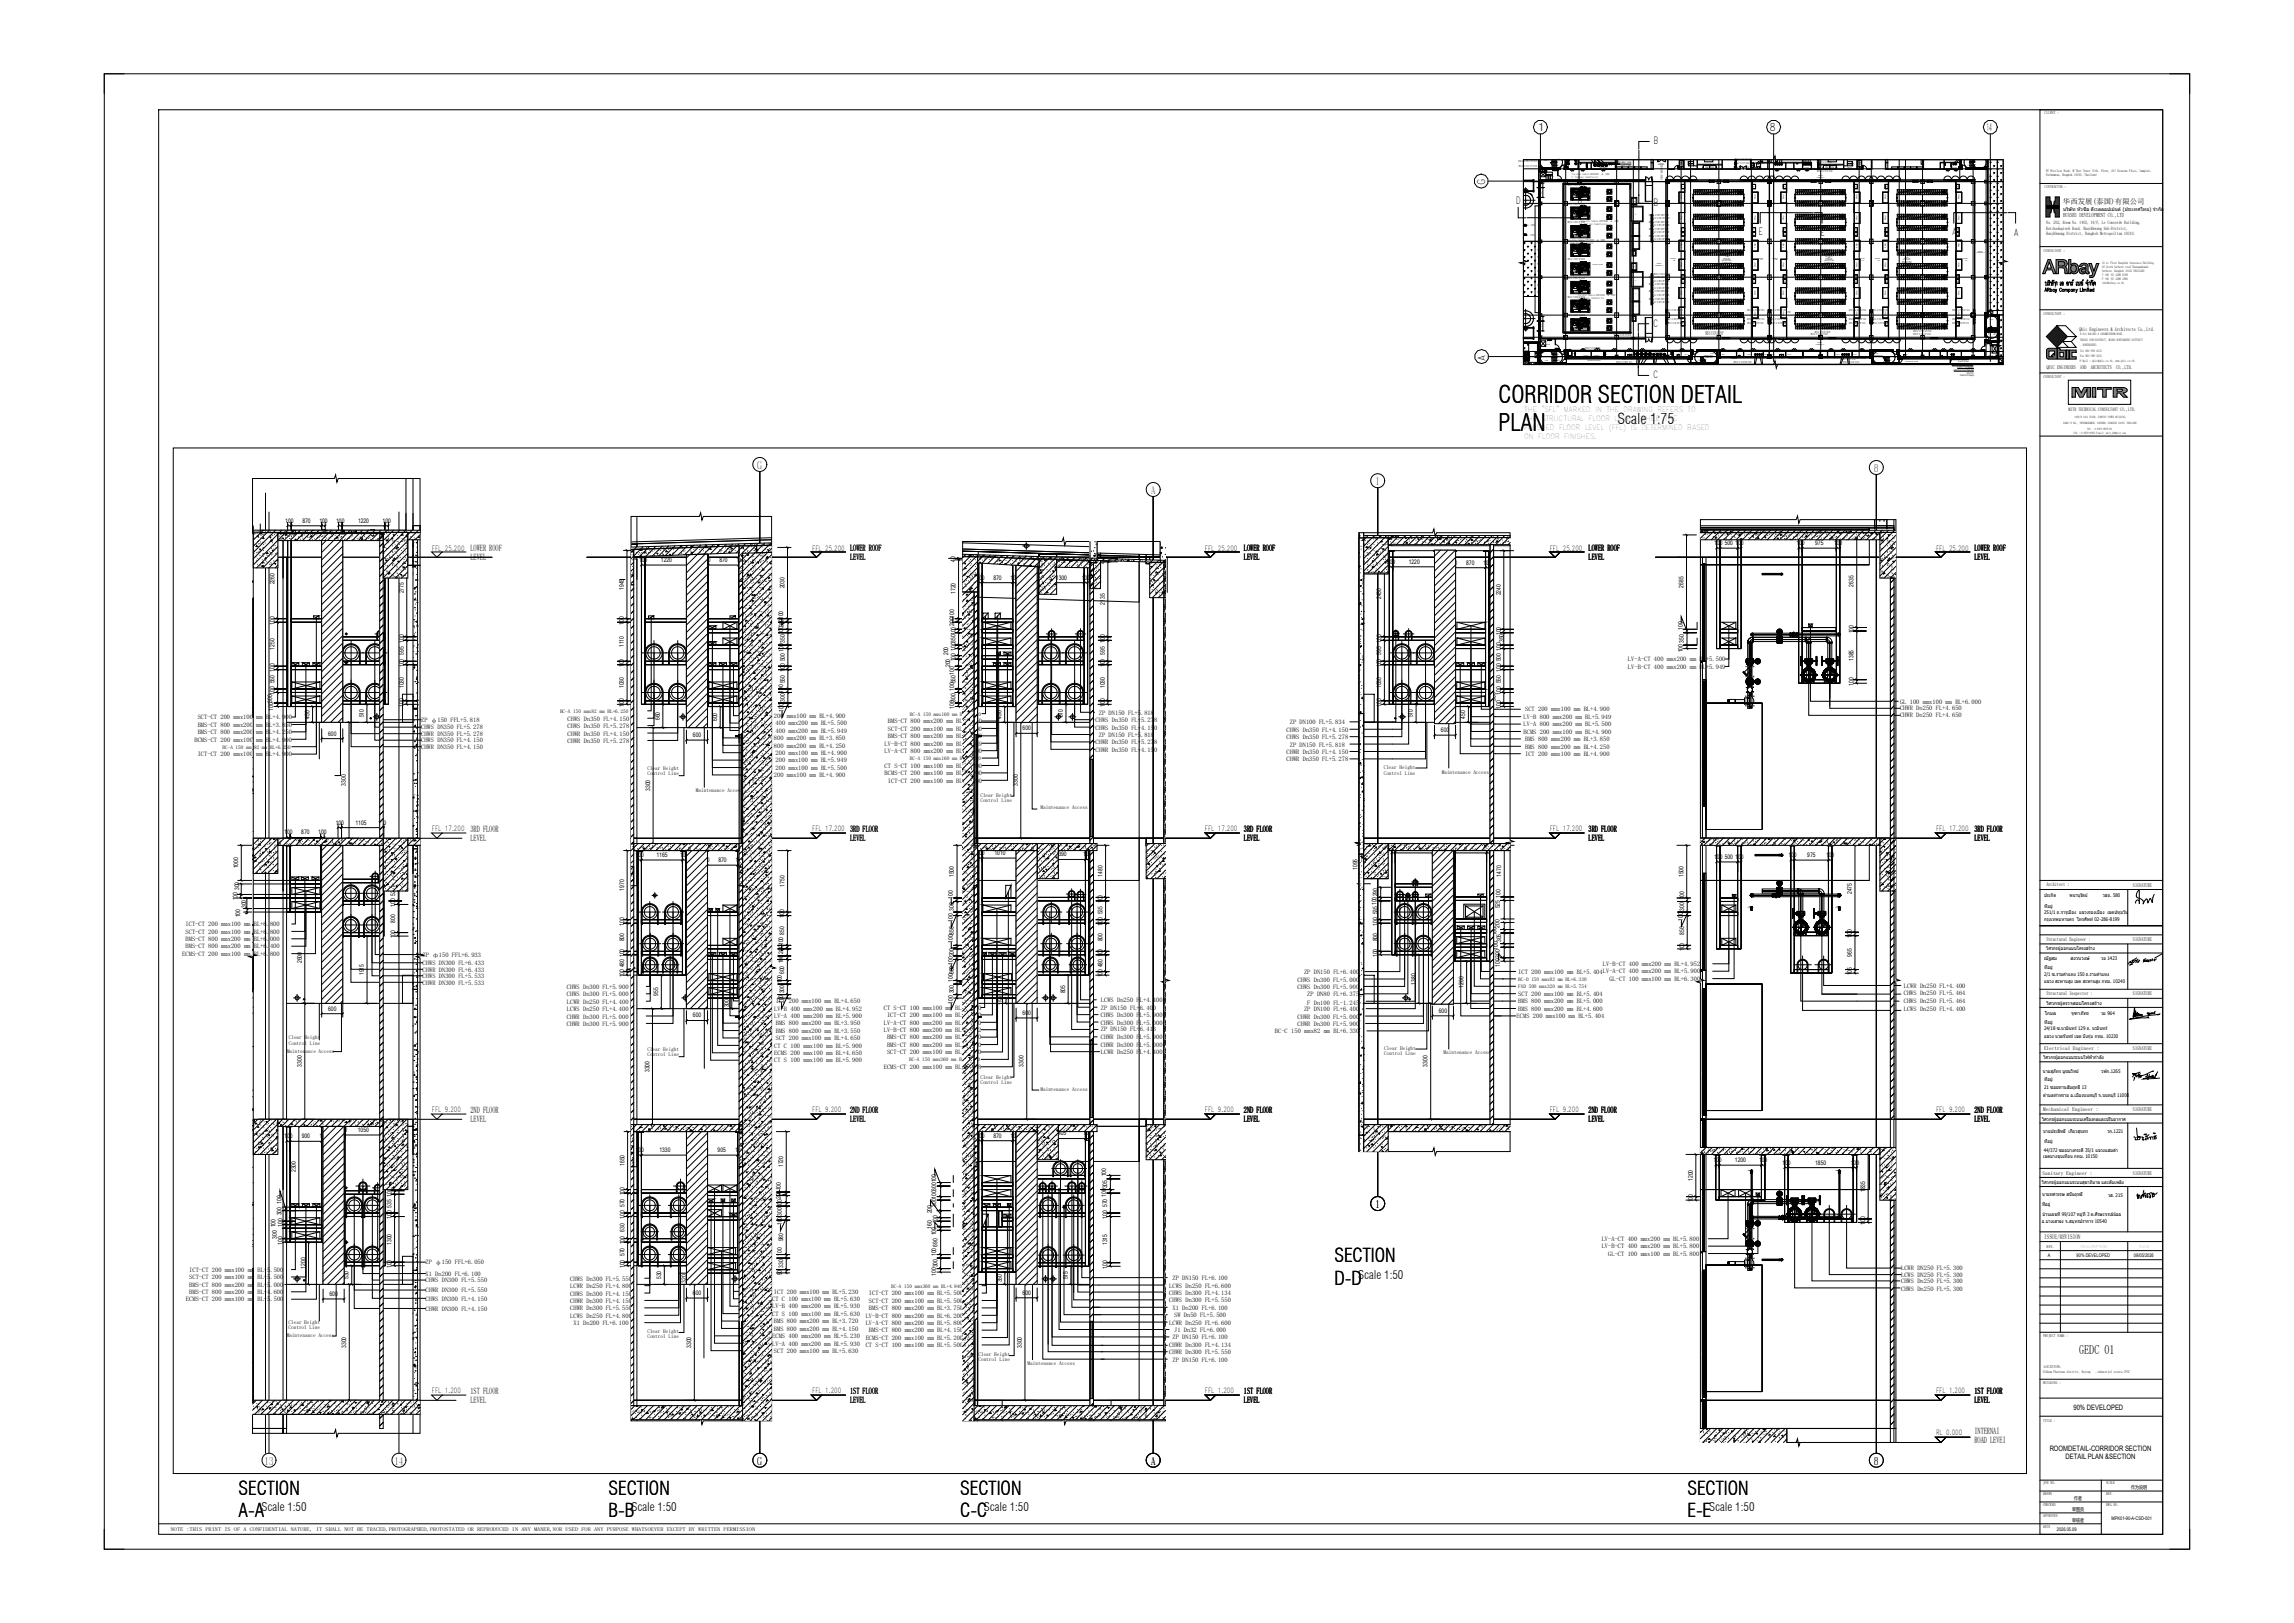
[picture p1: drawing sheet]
<svg xmlns="http://www.w3.org/2000/svg" width="1189mm" height="841mm" viewBox="0 0 1189 841" stroke-linecap="round" stroke-linejoin="round" font-family="sans-serif">
<defs><g id="words">
<g font-size="12.4">
<text x="777" y="209">CORRIDOR SECTION DETAIL</text>
<text x="777" y="223">PLAN</text>
</g>
<g font-size="9.8">
<text x="692" y="654">SECTION</text>
<text x="692" y="666">D-D</text>
<text x="124" y="774">SECTION</text>
<text x="315" y="774">SECTION</text>
<text x="498" y="774">SECTION</text>
<text x="875" y="774">SECTION</text>
<text x="124" y="786">A-A</text>
<text x="315" y="786">B-B</text>
<text x="498" y="786">C-C</text>
<text x="875" y="786">E-E</text>
</g>
<text font-size="7.7" x="838" y="220">Scale 1:75</text>
<text font-size="6.6" x="1078" y="702">GEDC 01</text>
<g font-size="6.1">
<text x="704" y="663">Scale 1:50</text>
<text x="135" y="783">Scale 1:50</text>
<text x="327" y="783">Scale 1:50</text>
<text x="510" y="783">Scale 1:50</text>
<text x="886" y="783">Scale 1:50</text>
</g>
<g font-size="5.5">
<text x="796" y="68">1</text>
<text x="917" y="68">8</text>
<text x="1030" y="68">14</text>
<text x="770" y="96" transform="rotate(-90 770 96)">G</text>
<text x="770" y="187" transform="rotate(-90 770 187)">A</text>
<text x="392" y="243">G</text>
<text x="971" y="244">8</text>
<text x="713" y="251">1</text>
<text x="596" y="256">A</text>
<text x="713" y="626">1</text>
<text x="137" y="759">13</text>
<text x="204" y="759">14</text>
<text x="392" y="759">G</text>
<text x="596" y="759">A</text>
<text x="971" y="759">8</text>
</g>
<g font-size="5.1">
<text x="857" y="75">B</text>
<text x="786" y="106">D</text>
<text x="818" y="106">D</text>
<text x="857" y="107">B</text>
<text x="911" y="122">E</text>
<text x="944" y="122">E</text>
<text x="1012" y="122">A</text>
<text x="1044" y="122">A</text>
<text x="857" y="169">C</text>
<text x="857" y="196">C</text>
</g>
<g font-size="4.7">
<text x="244" y="286">LOWER ROOF</text>
<text x="441" y="286">LOWER ROOF</text>
<text x="645" y="286">LOWER ROOF</text>
<text x="823" y="286">LOWER ROOF</text>
<text x="1023" y="286">LOWER ROOF</text>
<text x="244" y="290">LEVEL</text>
<text x="441" y="290">LEVEL</text>
<text x="645" y="290">LEVEL</text>
<text x="823" y="290">LEVEL</text>
<text x="1023" y="290">LEVEL</text>
<text x="244" y="431">3RD FLOOR</text>
<text x="441" y="431">3RD FLOOR</text>
<text x="645" y="431">3RD FLOOR</text>
<text x="823" y="431">3RD FLOOR</text>
<text x="1023" y="431">3RD FLOOR</text>
<text x="244" y="436">LEVEL</text>
<text x="441" y="436">LEVEL</text>
<text x="645" y="436">LEVEL</text>
<text x="823" y="436">LEVEL</text>
<text x="1023" y="436">LEVEL</text>
<text x="244" y="577">2ND FLOOR</text>
<text x="244" y="581">LEVEL</text>
<text x="441" y="577">2ND FLOOR</text>
<text x="441" y="581">LEVEL</text>
<text x="645" y="577">2ND FLOOR</text>
<text x="645" y="581">LEVEL</text>
<text x="823" y="577">2ND FLOOR</text>
<text x="823" y="581">LEVEL</text>
<text x="1023" y="577">2ND FLOOR</text>
<text x="1023" y="581">LEVEL</text>
<text x="244" y="722">1ST FLOOR</text>
<text x="441" y="722">1ST FLOOR</text>
<text x="645" y="722">1ST FLOOR</text>
<text x="1023" y="722">1ST FLOOR</text>
<text x="244" y="727">LEVEL</text>
<text x="441" y="727">LEVEL</text>
<text x="645" y="727">LEVEL</text>
<text x="1023" y="727">LEVEL</text>
<text x="1023" y="743">INTERNAI</text>
<text x="1023" y="748">ROAD LEVEI</text>
</g>
<g font-size="3.9">
<text x="1069" y="106">华西发展(泰国)有限公司</text>
<text x="1075" y="730">90% DEVELOPED</text>
<text x="1062" y="752">ROOMDETAIL-CORRIDOR SECTION</text>
<text x="1071" y="756">DETAIL PLAN &amp;SECTION</text>
</g>
<g font-size="3.7">
<text x="790" y="214">THE &quot;SFL&quot; MARKED IN THE DRAWING REFERS TO</text>
<text x="790" y="218">THE STRUCTURAL FLOOR LEVEL, WHILE THE</text>
<text x="790" y="223">FINISHED FLOOR LEVEL (FFL) IS DETERMINED BASED</text>
<text x="790" y="227">ON FLOOR FINISHES.</text>
<text x="224" y="285">FFL 25.200</text>
<text x="421" y="285">FFL 25.200</text>
<text x="625" y="285">FFL 25.200</text>
<text x="803" y="285">FFL 25.200</text>
<text x="1003" y="285">FFL 25.200</text>
<text x="224" y="431">FFL 17.200</text>
<text x="421" y="431">FFL 17.200</text>
<text x="625" y="431">FFL 17.200</text>
<text x="803" y="431">FFL 17.200</text>
<text x="1003" y="431">FFL 17.200</text>
<text x="224" y="576">FFL 9.200</text>
<text x="421" y="576">FFL 9.200</text>
<text x="625" y="576">FFL 9.200</text>
<text x="803" y="576">FFL 9.200</text>
<text x="1003" y="576">FFL 9.200</text>
<text x="224" y="722">FFL 1.200</text>
<text x="421" y="722">FFL 1.200</text>
<text x="625" y="722">FFL 1.200</text>
<text x="1003" y="722">FFL 1.200</text>
<text x="1003" y="744">RL 0.000</text>
</g>
<g font-size="3.4">
<text x="844" y="343">LV-A-CT 400 mmx200 mm BL+5.500</text>
<text x="844" y="346">LV-B-CT 400 mmx200 mm BL+5.949</text>
<text x="985" y="365">GL 100 mmx100 mm BL+6.000</text>
<text x="570" y="370">ZP DN150 FL+5.818</text>
<text x="790" y="369">SCT 200 mmx100 mm BL+4.900</text>
<text x="985" y="368">CHWR Dn250 FL+4.650</text>
<text x="985" y="372">CHWR Dn250 FL+4.650</text>
<text x="102" y="373">SCT-CT 200 mmx100 mm BL+4.900</text>
<text x="102" y="377">BMS-CT 800 mmx200 mm BL+3.850</text>
<text x="218" y="378">CHWS DN350 FL+5.278</text>
<text x="218" y="374">ZP φ150 FFL+5.818</text>
<text x="294" y="374">CHWS Dn350 FL+4.150</text>
<text x="294" y="377">CHWS Dn350 FL+5.278</text>
<text x="394" y="376">LV-A 400 mmx200 mm BL+5.500</text>
<text x="394" y="372">SCT 200 mmx100 mm BL+4.900</text>
<text x="460" y="375">BMS-CT 800 mmx200 mm BL+3.850</text>
<text x="568" y="374">CHWS Dn350 FL+5.278</text>
<text x="669" y="375">ZP DN100 FL+5.834</text>
<text x="790" y="373">LV-B 800 mmx200 mm BL+5.949</text>
<text x="790" y="376">LV-A 800 mmx200 mm BL+5.500</text>
<text x="102" y="380">BMS-CT 800 mmx200 mm BL+4.250</text>
<text x="218" y="381">CHWR DN350 FL+5.278</text>
<text x="294" y="381">CHWR Dn350 FL+4.150</text>
<text x="394" y="380">LV-B 400 mmx200 mm BL+5.949</text>
<text x="394" y="384">BMS 800 mmx200 mm BL+3.850</text>
<text x="460" y="379">SCT-CT 200 mmx100 mm BL+4.900</text>
<text x="460" y="382">BMS-CT 800 mmx200 mm BL+4.250</text>
<text x="568" y="378">CHWS Dn350 FL+4.150</text>
<text x="570" y="382">ZP DN150 FL+5.818</text>
<text x="667" y="379">CHWS Dn350 FL+4.150</text>
<text x="667" y="383">CHWS Dn350 FL+5.278</text>
<text x="790" y="380">BCMS 200 mmx100 mm BL+4.900</text>
<text x="101" y="384">BCMS-CT 200 mmx100 mm BL+4.900</text>
<text x="218" y="385">CHWS DN350 FL+4.150</text>
<text x="218" y="388">CHWR DN350 FL+4.150</text>
<text x="294" y="385">CHWR Dn350 FL+5.278</text>
<text x="394" y="387">BMS 800 mmx200 mm BL+4.250</text>
<text x="459" y="386">LV-B-CT 800 mmx200 mm BL+5.949</text>
<text x="568" y="386">CHWR Dn350 FL+5.278</text>
<text x="568" y="390">CHWR Dn350 FL+4.150</text>
<text x="669" y="387">ZP DN150 FL+5.818</text>
<text x="790" y="384">BMS 800 mmx200 mm BL+3.850</text>
<text x="790" y="388">BMS 800 mmx200 mm BL+4.250</text>
<text x="102" y="392">ICT-CT 200 mmx100 mm BL+4.900</text>
<text x="394" y="391">BCMS 200 mmx100 mm BL+4.900</text>
<text x="394" y="395">CT C 200 mmx100 mm BL+5.949</text>
<text x="459" y="390">LV-A-CT 800 mmx200 mm BL+5.500</text>
<text x="667" y="391">CHWR Dn350 FL+4.150</text>
<text x="667" y="395">CHWR Dn350 FL+5.278</text>
<text x="790" y="392">ICT 200 mmx100 mm BL+4.900</text>
<text x="394" y="399">CT S 200 mmx100 mm BL+5.500</text>
<text x="459" y="398">CT S-CT 100 mmx100 mm BL+5.200</text>
<text x="459" y="402">BCMS-CT 200 mmx100 mm BL+4.900</text>
<text x="394" y="403">ICT 200 mmx100 mm BL+4.900</text>
<text x="460" y="406">ICT-CT 200 mmx100 mm BL+5.200</text>
<text x="96" y="480">ICT-CT 200 mmx100 mm BL+6.800</text>
<text x="96" y="484">SCT-CT 200 mmx100 mm BL+6.800</text>
<text x="96" y="488">BMS-CT 800 mmx200 mm BL+6.000</text>
<text x="96" y="491">BMS-CT 800 mmx200 mm BL+6.400</text>
<text x="94" y="495">ECMS-CT 200 mmx100 mm BL+6.800</text>
<text x="219" y="496">ZP Φ150 FFL+6.933</text>
<text x="219" y="503">CHWR DN300 FL+6.433</text>
<text x="219" y="500">CHWS DN300 FL+6.433</text>
<text x="831" y="501">LV-B-CT 400 mmx200 mm BL+4.952</text>
<text x="219" y="507">CHWS DN300 FL+5.533</text>
<text x="673" y="509">CHWS Dn300 FL+5.000</text>
<text x="676" y="505">ZP DN150 FL+6.400</text>
<text x="787" y="505">ICT 200 mmx100 mm BL+5.404LV-A-CT 400 mmx200 mm BL+5.900</text>
<text x="834" y="508">GL-CT 100 mmx100 mm BL+6.300</text>
<text x="219" y="510">CHWR DN300 FL+5.533</text>
<text x="294" y="512">CHWS Dn300 FL+5.900</text>
<text x="673" y="512">CHWS Dn300 FL+5.900</text>
<text x="987" y="512">LCWR Dn250 FL+4.400</text>
<text x="987" y="516">CHWS Dn250 FL+5.464</text>
<text x="294" y="516">CHWS Dn300 FL+5.000</text>
<text x="294" y="520">LCWR Dn250 FL+4.400</text>
<text x="402" y="520">ICT 200 mmx100 mm BL+4.650</text>
<text x="571" y="519">LCWS Dn250 FL+4.400</text>
<text x="678" y="516">ZP DN80 FL+6.375</text>
<text x="678" y="521">F Dn100 FL-1.245</text>
<text x="787" y="516">SCT 200 mmx100 mm BL+5.404</text>
<text x="787" y="520">BMS 800 mmx200 mm BL+5.000</text>
<text x="987" y="520">CHWS Dn250 FL+5.464</text>
<text x="294" y="524">LCWS Dn250 FL+4.400</text>
<text x="294" y="528">CHWR Dn300 FL+5.000</text>
<text x="401" y="524">LV-B 400 mmx200 mm BL+4.952</text>
<text x="401" y="527">LV-A 400 mmx200 mm BL+5.900</text>
<text x="458" y="523">CT S-CT 100 mmx100 mm BL+4.650</text>
<text x="460" y="527">ICT-CT 200 mmx100 mm BL+4.650</text>
<text x="571" y="523">ZP DN150 FL+6.400</text>
<text x="571" y="527">CHWS Dn300 FL+5.900</text>
<text x="673" y="528">CHWR Dn300 FL+5.000</text>
<text x="676" y="524">ZP DN100 FL+6.400</text>
<text x="786" y="528">ECMS 200 mmx100 mm BL+5.404</text>
<text x="787" y="524">BMS 800 mmx200 mm BL+4.600</text>
<text x="987" y="524">LCWS Dn250 FL+4.400</text>
<text x="294" y="532">CHWR Dn300 FL+5.900</text>
<text x="402" y="531">BMS 800 mmx200 mm BL+3.950</text>
<text x="458" y="531">LV-A-CT 800 mmx200 mm BL+5.900</text>
<text x="571" y="531">CHWS Dn300 FL+5.000</text>
<text x="673" y="532">CHWR Dn300 FL+5.900</text>
<text x="402" y="535">BMS 800 mmx200 mm BL+3.550</text>
<text x="402" y="539">SCT 200 mmx100 mm BL+4.650</text>
<text x="458" y="535">LV-B-CT 800 mmx200 mm BL+4.952</text>
<text x="460" y="539">BMS-CT 800 mmx200 mm BL+3.550</text>
<text x="571" y="534">ZP DN150 FL+6.413</text>
<text x="571" y="539">CHWR Dn300 FL+5.900</text>
<text x="661" y="535">BC-C 150 mmx82 mm BL+6.330</text>
<text x="401" y="543">CT C 100 mmx100 mm BL+5.900</text>
<text x="460" y="542">BMS-CT 800 mmx200 mm BL+3.950</text>
<text x="571" y="542">CHWR Dn300 FL+5.000</text>
<text x="401" y="547">ECMS 200 mmx100 mm BL+4.650</text>
<text x="401" y="551">CT S 100 mmx100 mm BL+5.900</text>
<text x="460" y="546">SCT-CT 200 mmx100 mm BL+4.650</text>
<text x="571" y="546">LCWR Dn250 FL+4.400</text>
<text x="458" y="554">ECMS-CT 200 mmx100 mm BL+4.658</text>
<text x="1060" y="642">ISSUE/REVISION</text>
<text x="830" y="643">LV-A-CT 400 mmx200 mm BL+5.800</text>
<text x="830" y="647">LV-B-CT 400 mmx200 mm BL+5.800</text>
<text x="834" y="651">GL-CT 100 mmx100 mm BL+5.800</text>
<text x="98" y="659">ICT-CT 200 mmx100 mm BL+5.500</text>
<text x="221" y="655">ZP φ150 FFL+6.050</text>
<text x="985" y="658">LCWR DN250 FL+5.300</text>
<text x="98" y="663">SCT-CT 200 mmx100 mm BL+5.500</text>
<text x="221" y="664">CHWS DN300 FL+5.550</text>
<text x="221" y="661">X1 Dn200 FL+6.100</text>
<text x="296" y="664">CHWS Dn300 FL+5.550</text>
<text x="608" y="663">ZP DN150 FL+6.100</text>
<text x="985" y="662">LCWS DN250 FL+5.300</text>
<text x="985" y="665">CHWS Dn250 FL+5.300</text>
<text x="98" y="667">BMS-CT 800 mmx200 mm BL+5.000</text>
<text x="98" y="671">BMS-CT 800 mmx200 mm BL+4.600</text>
<text x="221" y="670">CHWR DN300 FL+5.550</text>
<text x="296" y="668">LCWR Dn250 FL+4.800</text>
<text x="296" y="671">CHWS Dn300 FL+4.150</text>
<text x="401" y="670">ICT 200 mmx100 mm BL+5.230</text>
<text x="450" y="671">ICT-CT 200 mmx100 mm BL+5.500</text>
<text x="606" y="667">LCWS Dn250 FL+6.600</text>
<text x="606" y="671">CHWS Dn300 FL+4.134</text>
<text x="985" y="669">CHWS Dn250 FL+5.300</text>
<text x="96" y="674">ECMS-CT 200 mmx100 mm BL+5.500</text>
<text x="221" y="674">CHWS DN300 FL+4.150</text>
<text x="296" y="675">CHWR Dn300 FL+4.150</text>
<text x="400" y="674">CT C 100 mmx100 mm BL+5.630</text>
<text x="450" y="675">SCT-CT 200 mmx100 mm BL+5.500</text>
<text x="606" y="675">CHWS Dn300 FL+5.550</text>
<text x="221" y="679">CHWR DN300 FL+4.150</text>
<text x="296" y="679">CHWR Dn300 FL+5.550</text>
<text x="296" y="683">LCWS Dn250 FL+4.800</text>
<text x="400" y="678">LV-B 400 mmx200 mm BL+5.930</text>
<text x="400" y="682">CT S 100 mmx100 mm BL+5.630</text>
<text x="449" y="683">LV-B-CT 800 mmx200 mm BL+6.200</text>
<text x="450" y="679">BMS-CT 800 mmx200 mm BL+3.750</text>
<text x="608" y="679">X1 Dn200 FL+6.100</text>
<text x="609" y="683">SW Dn50 FL+5.500</text>
<text x="297" y="687">X1 Dn200 FL+6.100</text>
<text x="401" y="686">BMS 800 mmx200 mm BL+3.720</text>
<text x="401" y="690">BMS 800 mmx200 mm BL+4.150</text>
<text x="449" y="687">LV-A-CT 800 mmx200 mm BL+5.800</text>
<text x="606" y="686">LCWR Dn250 FL+6.600</text>
<text x="400" y="693">ECMS 400 mmx200 mm BL+5.230</text>
<text x="449" y="694">ECMS-CT 200 mmx100 mm BL+5.200</text>
<text x="450" y="690">BMS-CT 800 mmx200 mm BL+4.150</text>
<text x="608" y="694">ZP DN150 FL+6.100</text>
<text x="609" y="690">J1 Dn32 FL+6.000</text>
<text x="400" y="697">LV-A 400 mmx200 mm BL+5.930</text>
<text x="401" y="701">SCT 200 mmx100 mm BL+5.630</text>
<text x="449" y="698">CT S-CT 100 mmx100 mm BL+5.500</text>
<text x="606" y="698">CHWR Dn300 FL+4.134</text>
<text x="606" y="702">CHWR Dn300 FL+5.550</text>
<text x="608" y="706">ZP DN150 FL+6.100</text>
</g>
<g font-size="3.2">
<text x="148" y="271">100</text>
<text x="157" y="271">870</text>
<text x="166" y="271">100</text>
<text x="174" y="271">100</text>
<text x="186" y="271">1220</text>
<text x="198" y="271">100</text>
<text x="330" y="286" transform="rotate(-90 330 286)">40</text>
<text x="889" y="282">100</text>
<text x="894" y="282">500</text>
<text x="899" y="282">100</text>
<text x="931" y="282">100</text>
<text x="941" y="282">975</text>
<text x="951" y="282">100</text>
<text x="331" y="291">100</text>
<text x="343" y="291">1220</text>
<text x="355" y="291">100</text>
<text x="364" y="291">100</text>
<text x="373" y="291">870</text>
<text x="382" y="291">100</text>
<text x="495" y="291" transform="rotate(-90 495 291)">40</text>
<text x="573" y="292" transform="rotate(-90 573 292)">45</text>
<text x="719" y="292">100</text>
<text x="730" y="292">1220</text>
<text x="743" y="292">100</text>
<text x="751" y="293">100</text>
<text x="760" y="293">870</text>
<text x="769" y="293">100</text>
<text x="142" y="303" transform="rotate(-90 142 303)">2260</text>
<text x="323" y="306" transform="rotate(-90 323 306)">1945</text>
<text x="407" y="305" transform="rotate(-90 407 305)">2030</text>
<text x="506" y="300">100</text>
<text x="515" y="300">870</text>
<text x="524" y="300">100</text>
<text x="535" y="300">100</text>
<text x="547" y="300">1300</text>
<text x="561" y="300">100</text>
<text x="873" y="304" transform="rotate(-90 873 304)">2685</text>
<text x="961" y="304" transform="rotate(-90 961 304)">2635</text>
<text x="209" y="308" transform="rotate(-90 209 308)">2775</text>
<text x="495" y="308" transform="rotate(-90 495 308)">1720</text>
<text x="716" y="310" transform="rotate(-90 716 310)">2450</text>
<text x="778" y="309" transform="rotate(-90 778 309)">2240</text>
<text x="573" y="313" transform="rotate(-90 573 313)">2135</text>
<text x="142" y="324" transform="rotate(-90 142 324)">100</text>
<text x="323" y="324" transform="rotate(-90 323 324)">100</text>
<text x="495" y="324" transform="rotate(-90 495 324)">200100</text>
<text x="778" y="329" transform="rotate(-90 778 329)">100</text>
<text x="872" y="326" transform="rotate(-90 872 326)">100</text>
<text x="961" y="328" transform="rotate(-90 961 328)">100</text>
<text x="209" y="333" transform="rotate(-90 209 333)">100</text>
<text x="323" y="335" transform="rotate(-90 323 335)">1110</text>
<text x="407" y="333" transform="rotate(-90 407 333)">350100200100</text>
<text x="573" y="333" transform="rotate(-90 573 333)">100</text>
<text x="716" y="333" transform="rotate(-90 716 333)">100</text>
<text x="779" y="333" transform="rotate(-90 779 333)">350</text>
<text x="873" y="333" transform="rotate(-90 873 333)">350</text>
<text x="142" y="337" transform="rotate(-90 142 337)">1250</text>
<text x="209" y="339" transform="rotate(-90 209 339)">595</text>
<text x="406" y="338" transform="rotate(-90 406 338)">100</text>
<text x="491" y="340" transform="rotate(-90 491 340)">200</text>
<text x="495" y="337" transform="rotate(-90 495 337)">100350100</text>
<text x="573" y="339" transform="rotate(-90 573 339)">595</text>
<text x="716" y="339" transform="rotate(-90 716 339)">595</text>
<text x="778" y="337" transform="rotate(-90 778 337)">100</text>
<text x="872" y="338" transform="rotate(-90 872 338)">100</text>
<text x="209" y="346" transform="rotate(-90 209 346)">100</text>
<text x="323" y="346" transform="rotate(-90 323 346)">100</text>
<text x="407" y="343" transform="rotate(-90 407 343)">500</text>
<text x="493" y="346" transform="rotate(-90 493 346)">200</text>
<text x="495" y="343" transform="rotate(-90 495 343)">100</text>
<text x="573" y="346" transform="rotate(-90 573 346)">100</text>
<text x="716" y="346" transform="rotate(-90 716 346)">100</text>
<text x="778" y="343" transform="rotate(-90 778 343)">500</text>
<text x="961" y="342" transform="rotate(-90 961 342)">1385</text>
<text x="142" y="348" transform="rotate(-90 142 348)">100</text>
<text x="407" y="348" transform="rotate(-90 407 348)">100</text>
<text x="778" y="348" transform="rotate(-90 778 348)">100</text>
<text x="142" y="354" transform="rotate(-90 142 354)">550</text>
<text x="209" y="357" transform="rotate(-90 209 357)">1030</text>
<text x="323" y="357" transform="rotate(-90 323 357)">1030</text>
<text x="495" y="358" transform="rotate(-90 495 358)">100550100</text>
<text x="573" y="357" transform="rotate(-90 573 357)">1030</text>
<text x="716" y="357" transform="rotate(-90 716 357)">1030</text>
<text x="778" y="354" transform="rotate(-90 778 354)">550</text>
<text x="961" y="355" transform="rotate(-90 961 355)">100</text>
<text x="407" y="364" transform="rotate(-90 407 364)">300100550</text>
<text x="775" y="363" transform="rotate(-90 775 363)">300</text>
<text x="778" y="360" transform="rotate(-90 778 360)">100</text>
<text x="142" y="368" transform="rotate(-90 142 368)">100300100</text>
<text x="189" y="372" transform="rotate(-90 189 372)">510</text>
<text x="209" y="366" transform="rotate(-90 209 366)">100</text>
<text x="323" y="366" transform="rotate(-90 323 366)">100</text>
<text x="406" y="369" transform="rotate(-90 406 369)">100</text>
<text x="495" y="367" transform="rotate(-90 495 367)">100300</text>
<text x="551" y="372" transform="rotate(-90 551 372)">510</text>
<text x="573" y="366" transform="rotate(-90 573 366)">100</text>
<text x="716" y="366" transform="rotate(-90 716 366)">100</text>
<text x="732" y="372" transform="rotate(-90 732 372)">510</text>
<text x="778" y="367" transform="rotate(-90 778 367)">100</text>
<text x="160" y="372" transform="rotate(-90 160 372)">450</text>
<text x="342" y="373" transform="rotate(-90 342 373)">660</text>
<text x="372" y="374" transform="rotate(-90 372 374)">600</text>
<text x="519" y="372" transform="rotate(-90 519 372)">450</text>
<text x="759" y="372" transform="rotate(-90 759 372)">450</text>
<text x="170" y="381">600</text>
<text x="359" y="382">600</text>
<text x="530" y="378">600</text>
<text x="747" y="379">600</text>
<text x="179" y="407" transform="rotate(-90 179 407)">3300</text>
<text x="527" y="407" transform="rotate(-90 527 407)">3300</text>
<text x="337" y="410" transform="rotate(-90 337 410)">3300</text>
<text x="174" y="427">100</text>
<text x="184" y="427">1105</text>
<text x="196" y="427">100</text>
<text x="147" y="432">100</text>
<text x="156" y="432">870</text>
<text x="165" y="432">100</text>
<text x="506" y="443">100</text>
<text x="515" y="443">1010</text>
<text x="526" y="443">100</text>
<text x="534" y="444">100</text>
<text x="547" y="444">1390</text>
<text x="561" y="444">100</text>
<text x="720" y="440">100</text>
<text x="730" y="440">1070</text>
<text x="741" y="440">100</text>
<text x="751" y="440">100</text>
<text x="760" y="440">900</text>
<text x="769" y="440">100</text>
<text x="123" y="450" transform="rotate(-90 123 450)">1000</text>
<text x="205" y="449" transform="rotate(-90 205 449)">965</text>
<text x="329" y="444">100</text>
<text x="340" y="444">1165</text>
<text x="353" y="444">100</text>
<text x="363" y="447">100</text>
<text x="372" y="447">870</text>
<text x="381" y="447">100</text>
<text x="889" y="445">100</text>
<text x="894" y="445">500</text>
<text x="899" y="445">100</text>
<text x="927" y="444">100</text>
<text x="937" y="444">975</text>
<text x="946" y="444">100</text>
<text x="494" y="454" transform="rotate(-90 494 454)">1500</text>
<text x="571" y="454" transform="rotate(-90 571 454)">1480</text>
<text x="704" y="451" transform="rotate(-90 704 451)">1095</text>
<text x="778" y="454" transform="rotate(-90 778 454)">1470</text>
<text x="873" y="454" transform="rotate(-90 873 454)">1500</text>
<text x="124" y="461" transform="rotate(-90 124 461)">300</text>
<text x="205" y="459" transform="rotate(-90 205 459)">100</text>
<text x="323" y="461" transform="rotate(-90 323 461)">1970</text>
<text x="407" y="459" transform="rotate(-90 407 459)">1750</text>
<text x="123" y="467" transform="rotate(-90 123 467)">100</text>
<text x="205" y="464" transform="rotate(-90 205 464)">520</text>
<text x="494" y="466" transform="rotate(-90 494 466)">100</text>
<text x="714" y="464" transform="rotate(-90 714 464)">290</text>
<text x="778" y="465" transform="rotate(-90 778 465)">100</text>
<text x="873" y="466" transform="rotate(-90 873 466)">100</text>
<text x="960" y="463" transform="rotate(-90 960 463)">2475</text>
<text x="128" y="471" transform="rotate(-90 128 471)">300</text>
<text x="205" y="470" transform="rotate(-90 205 470)">100</text>
<text x="494" y="472" transform="rotate(-90 494 472)">300</text>
<text x="571" y="468" transform="rotate(-90 571 468)">100</text>
<text x="571" y="474" transform="rotate(-90 571 474)">535</text>
<text x="714" y="474" transform="rotate(-90 714 474)">535100</text>
<text x="777" y="471" transform="rotate(-90 777 471)">525</text>
<text x="873" y="472" transform="rotate(-90 873 472)">300</text>
<text x="124" y="475" transform="rotate(-90 124 475)">100</text>
<text x="205" y="478" transform="rotate(-90 205 478)">800</text>
<text x="323" y="480" transform="rotate(-90 323 480)">100</text>
<text x="406" y="476" transform="rotate(-90 406 476)">100</text>
<text x="494" y="478" transform="rotate(-90 494 478)">100</text>
<text x="571" y="480" transform="rotate(-90 571 480)">100</text>
<text x="714" y="480" transform="rotate(-90 714 480)">100</text>
<text x="872" y="477" transform="rotate(-90 872 477)">100</text>
<text x="406" y="484" transform="rotate(-90 406 484)">850</text>
<text x="776" y="485" transform="rotate(-90 776 485)">100</text>
<text x="777" y="481" transform="rotate(-90 777 481)">200</text>
<text x="873" y="484" transform="rotate(-90 873 484)">850</text>
<text x="205" y="486" transform="rotate(-90 205 486)">100</text>
<text x="323" y="488" transform="rotate(-90 323 488)">800</text>
<text x="406" y="490" transform="rotate(-90 406 490)">100</text>
<text x="494" y="488" transform="rotate(-90 494 488)">100850</text>
<text x="571" y="488" transform="rotate(-90 571 488)">800</text>
<text x="714" y="488" transform="rotate(-90 714 488)">800</text>
<text x="778" y="488" transform="rotate(-90 778 488)">305</text>
<text x="960" y="486" transform="rotate(-90 960 486)">100</text>
<text x="323" y="496" transform="rotate(-90 323 496)">100</text>
<text x="406" y="494" transform="rotate(-90 406 494)">200</text>
<text x="571" y="496" transform="rotate(-90 571 496)">100</text>
<text x="714" y="496" transform="rotate(-90 714 496)">100</text>
<text x="776" y="492" transform="rotate(-90 776 492)">100</text>
<text x="873" y="493" transform="rotate(-90 873 493)">100</text>
<text x="960" y="496" transform="rotate(-90 960 496)">965</text>
<text x="156" y="499" transform="rotate(-90 156 499)">2600</text>
<text x="323" y="501" transform="rotate(-90 323 501)">480</text>
<text x="406" y="499" transform="rotate(-90 406 499)">100</text>
<text x="571" y="501" transform="rotate(-90 571 501)">480</text>
<text x="777" y="501" transform="rotate(-90 777 501)">100300</text>
<text x="189" y="505" transform="rotate(-90 189 505)">1915</text>
<text x="323" y="507" transform="rotate(-90 323 507)">100</text>
<text x="405" y="509" transform="rotate(-90 405 509)">100</text>
<text x="406" y="505" transform="rotate(-90 406 505)">600</text>
<text x="494" y="509" transform="rotate(-90 494 509)">100600100200</text>
<text x="571" y="507" transform="rotate(-90 571 507)">100</text>
<text x="960" y="505" transform="rotate(-90 960 505)">105</text>
<text x="406" y="515" transform="rotate(-90 406 515)">300</text>
<text x="494" y="515" transform="rotate(-90 494 515)">300</text>
<text x="552" y="515" transform="rotate(-90 552 515)">805</text>
<text x="734" y="510" transform="rotate(-90 734 510)">1380</text>
<text x="759" y="512" transform="rotate(-90 759 512)">1200</text>
<text x="341" y="516" transform="rotate(-90 341 516)">955</text>
<text x="406" y="520" transform="rotate(-90 406 520)">100</text>
<text x="494" y="520" transform="rotate(-90 494 520)">100</text>
<text x="520" y="521" transform="rotate(-90 520 521)">150</text>
<text x="170" y="524">600</text>
<text x="359" y="527">600</text>
<text x="378" y="522" transform="rotate(-90 378 522)">300</text>
<text x="530" y="526">600</text>
<text x="746" y="525">600</text>
<text x="156" y="553" transform="rotate(-90 156 553)">3300</text>
<text x="337" y="556" transform="rotate(-90 337 556)">3300</text>
<text x="531" y="553" transform="rotate(-90 531 553)">3300</text>
<text x="740" y="553" transform="rotate(-90 740 553)">3300</text>
<text x="176" y="587">100</text>
<text x="185" y="587">1050</text>
<text x="197" y="587">100</text>
<text x="147" y="590">100</text>
<text x="156" y="590">900</text>
<text x="166" y="590">100</text>
<text x="506" y="589">100</text>
<text x="515" y="589">870</text>
<text x="524" y="589">100</text>
<text x="534" y="588">100</text>
<text x="547" y="588">1405</text>
<text x="561" y="588">100</text>
<text x="329" y="597">100</text>
<text x="342" y="597">1330</text>
<text x="356" y="597">100</text>
<text x="363" y="597">100</text>
<text x="372" y="597">905</text>
<text x="381" y="597">100</text>
<text x="203" y="603" transform="rotate(-90 203 603)">1830</text>
<text x="324" y="604" transform="rotate(-90 324 604)">1650</text>
<text x="406" y="605" transform="rotate(-90 406 605)">1720</text>
<text x="888" y="602">100</text>
<text x="899" y="602">1200</text>
<text x="912" y="602">100</text>
<text x="924" y="603">100</text>
<text x="941" y="603">1850</text>
<text x="959" y="603">100</text>
<text x="153" y="607" transform="rotate(-90 153 607)">2300</text>
<text x="573" y="610" transform="rotate(-90 573 610)">100</text>
<text x="877" y="612" transform="rotate(-90 877 612)">1200</text>
<text x="405" y="617" transform="rotate(-90 405 617)">100</text>
<text x="574" y="616" transform="rotate(-90 574 616)">305</text>
<text x="967" y="618" transform="rotate(-90 967 618)">1835</text>
<text x="146" y="624" transform="rotate(-90 146 624)">100</text>
<text x="203" y="620" transform="rotate(-90 203 620)">100</text>
<text x="324" y="619" transform="rotate(-90 324 619)">100</text>
<text x="573" y="620" transform="rotate(-90 573 620)">100</text>
<text x="877" y="623" transform="rotate(-90 877 623)">100</text>
<text x="146" y="630" transform="rotate(-90 146 630)">300</text>
<text x="203" y="626" transform="rotate(-90 203 626)">535</text>
<text x="324" y="625" transform="rotate(-90 324 625)">570</text>
<text x="405" y="630" transform="rotate(-90 405 630)">300100200</text>
<text x="483" y="629" transform="rotate(-90 483 629)">200</text>
<text x="485" y="625" transform="rotate(-90 485 625)">300100300100</text>
<text x="574" y="625" transform="rotate(-90 574 625)">570</text>
<text x="147" y="636" transform="rotate(-90 147 636)">100</text>
<text x="203" y="632" transform="rotate(-90 203 632)">100</text>
<text x="324" y="632" transform="rotate(-90 324 632)">100</text>
<text x="405" y="635" transform="rotate(-90 405 635)">100</text>
<text x="486" y="634" transform="rotate(-90 486 634)">100</text>
<text x="574" y="632" transform="rotate(-90 574 632)">100</text>
<text x="967" y="635" transform="rotate(-90 967 635)">100</text>
<text x="143" y="636" transform="rotate(-90 143 636)">100</text>
<text x="144" y="642" transform="rotate(-90 144 642)">300</text>
<text x="324" y="638" transform="rotate(-90 324 638)">630</text>
<text x="483" y="637" transform="rotate(-90 483 637)">160</text>
<text x="485" y="640" transform="rotate(-90 485 640)">100</text>
<text x="147" y="645" transform="rotate(-90 147 645)">100</text>
<text x="203" y="645" transform="rotate(-90 203 645)">1300</text>
<text x="324" y="645" transform="rotate(-90 324 645)">100</text>
<text x="406" y="643" transform="rotate(-90 406 643)">980</text>
<text x="486" y="646" transform="rotate(-90 486 646)">690</text>
<text x="574" y="645" transform="rotate(-90 574 645)">1315</text>
<text x="324" y="651" transform="rotate(-90 324 651)">570</text>
<text x="405" y="651" transform="rotate(-90 405 651)">100</text>
<text x="485" y="651" transform="rotate(-90 485 651)">100</text>
<text x="158" y="657" transform="rotate(-90 158 657)">1200</text>
<text x="203" y="657" transform="rotate(-90 203 657)">100</text>
<text x="324" y="657" transform="rotate(-90 324 657)">100</text>
<text x="406" y="657" transform="rotate(-90 406 657)">330</text>
<text x="486" y="657" transform="rotate(-90 486 657)">300</text>
<text x="574" y="657" transform="rotate(-90 574 657)">100</text>
<text x="181" y="663" transform="rotate(-90 181 663)">530</text>
<text x="343" y="663" transform="rotate(-90 343 663)">530</text>
<text x="356" y="665" transform="rotate(-90 356 665)">320</text>
<text x="405" y="661" transform="rotate(-90 405 661)">90</text>
<text x="485" y="661" transform="rotate(-90 485 661)">100</text>
<text x="519" y="664" transform="rotate(-90 519 664)">350</text>
<text x="553" y="663" transform="rotate(-90 553 663)">515</text>
<text x="171" y="671">600</text>
<text x="359" y="671">600</text>
<text x="530" y="671">600</text>
<text x="179" y="698" transform="rotate(-90 179 698)">3300</text>
<text x="358" y="698" transform="rotate(-90 358 698)">3300</text>
<text x="530" y="698" transform="rotate(-90 530 698)">3300</text>
</g>
<text font-size="3.1" x="1069" y="112">HUASHI DEVELOPMENT CO.,LTD</text>
<g font-size="2.7">
<text x="1078" y="171">Qbic Engineers &amp; Architects Co.,Ltd.</text>
<text x="1061" y="191">QBIC ENGINEERS</text>
<text x="1078" y="191">AND</text>
<text x="1084" y="191">ARCHITECTS</text>
<text x="1097" y="191">CO.,LTD.</text>
<text x="290" y="369">BC-A 150 mmx82 mm BL+6.250</text>
<text x="472" y="371">BC-A 150 mmx160 mm BL+6.250</text>
<text x="115" y="388">BC-A 150 mmx82 mm BL+6.250</text>
<text x="472" y="394">BC-A 150 mmx160 mm BL+6.250</text>
<text x="336" y="399">Clear Height</text>
<text x="336" y="402">Control Line</text>
<text x="717" y="399">Clear Height</text>
<text x="717" y="401">Control Line</text>
<text x="747" y="401">Maintenance Access</text>
<text x="361" y="410">Maintenance Access</text>
<text x="508" y="413">Clear Height</text>
<text x="508" y="416">Control Line</text>
<text x="539" y="419">Maintenance Access</text>
<text x="1061" y="459">Architect :</text>
<text x="1106" y="460">SIGNATURE</text>
<text x="1061" y="487">Structural Engineer :</text>
<text x="1106" y="488">SIGNATURE</text>
<text x="787" y="508">BC-D 150 mmx82 mm BL+6.330</text>
<text x="787" y="512">FAD 500 mmx320 mm BL+5.754</text>
<text x="1061" y="516">Structural Inspector :</text>
<text x="1106" y="516">SIGNATURE</text>
<text x="150" y="539">Clear Height</text>
<text x="149" y="546">Maintenance Access</text>
<text x="150" y="541">Control Line</text>
<text x="336" y="545">Clear Height</text>
<text x="717" y="544">Clear Height</text>
<text x="1059" y="544">Electrical Engineer :</text>
<text x="1106" y="544">SIGNATURE</text>
<text x="336" y="547">Control Line</text>
<text x="471" y="550">BC-A 150 mmx360 mm BL+6.300</text>
<text x="717" y="547">Control Line</text>
<text x="748" y="546">Maintenance Access</text>
<text x="508" y="559">Clear Height</text>
<text x="508" y="562">Control Line</text>
<text x="539" y="565">Maintenance Access</text>
<text x="1059" y="576">Mechanical Engineer :</text>
<text x="1106" y="576">SIGNATURE</text>
<text x="1059" y="609">Sanitary Engineer :</text>
<text x="1106" y="609">SIGNATURE</text>
<text x="462" y="667">BC-A 150 mmx360 mm BL+4.940</text>
<text x="150" y="686">Clear Height</text>
<text x="150" y="689">Control Line</text>
<text x="149" y="693">Maintenance Access</text>
<text x="336" y="691">Clear Height</text>
<text x="336" y="693">Control Line</text>
<text x="507" y="703">Clear Height</text>
<text x="507" y="705">Control Line</text>
<text x="533" y="707">Maintenance Access</text>
<text x="88" y="793">NOTE :THIS PRINT IS OF A CONFIDENTIAL NATURE, IT SHALL NOT BE TRACED,PHOTOGRAPHED,PHOTOSTATED OR REPRODUCED IN ANY MANER,NOR USED FOR ANY PURPOSE WHATSOEVER EXCEPT BY WRITTEN PERMISSION</text>
</g>
<g font-size="2.6">
<text x="1069" y="109">บริ</text>
<text x="1072" y="109">ษัท หัวซื</text>
<text x="1081" y="109">อ ดี</text>
<text x="1085" y="109">เวลลอปเม้นต์(ประเทศไทย) จำกัด</text>
<text x="1072" y="213">MITR TECHNICAL CONSULTANT CO.,LTD.</text>
<text x="1059" y="465">ประกิ</text>
<text x="1064" y="465">ต</text>
<text x="1073" y="465">พนานุรัตน์</text>
<text x="1090" y="465">วสถ. 580</text>
<text x="1060" y="470">ที</text>
<text x="1060" y="474">251/1 ถ.จารุเมื</text>
<text x="1061" y="470">่อยู่</text>
<text x="1074" y="474">อง แขวงรองเมื</text>
<text x="1088" y="474">อง เขตปทุมวัน</text>
<text x="1060" y="477">กรุงเทพมหานคร โทรศัพท์02-286-8199</text>
<text x="1060" y="497">ณัฐสม</text>
<text x="1061" y="492">วิ</text>
<text x="1062" y="492">ศวกรผู้ออกแบบโครงสร้าง</text>
<text x="1073" y="497">สงวนวงษ์</text>
<text x="1089" y="497">วย 1423</text>
<text x="1060" y="502">ที</text>
<text x="1061" y="502">่อยู่</text>
<text x="1060" y="506">2/1 ซ.รามคำแหง 150 ถ.รามคำแหง</text>
<text x="1060" y="509">แขวง สะพานสูง เขต สะพานสูง กทม. 10240</text>
<text x="1061" y="521">วิ</text>
<text x="1062" y="521">ศวกรผู้ตรวจสอบโครงสร้าง</text>
<text x="1060" y="526">โกมล</text>
<text x="1074" y="526">จุฑาภัทร</text>
<text x="1089" y="526">วย 964</text>
<text x="1060" y="534">24/18 ซ.นวมิ</text>
<text x="1060" y="531">ที</text>
<text x="1061" y="531">่อยู่</text>
<text x="1072" y="534">นทร์129 ถ. นวมิ</text>
<text x="1088" y="534">นทร์</text>
<text x="1060" y="538">แขวง นวลจันทร์ เขต บึ</text>
<text x="1081" y="538">งกุ่ม กทม. 10230</text>
<text x="1059" y="549">วิ</text>
<text x="1060" y="549">ศวกรผู้ออกแบบระบบไฟฟ้ากำลัง</text>
<text x="1059" y="556">นายสุภัทร บูรณวิ</text>
<text x="1075" y="556">ทย์</text>
<text x="1089" y="556">วฟก.1265</text>
<text x="1060" y="560">ที</text>
<text x="1061" y="560">่อยู่</text>
<text x="1059" y="569">ตำบลท่าทราย อ.เมื</text>
<text x="1060" y="564">21 ซอยทานสัมฤทธิ</text>
<text x="1077" y="569">องนนทบุรีจ.นนทบุรี11000</text>
<text x="1078" y="564">์13</text>
<text x="1058" y="581">วิ</text>
<text x="1060" y="581">ศวกรผู้ออกแบบระบบเครื</text>
<text x="1082" y="581">่องกลและปรับอากาศ</text>
<text x="1059" y="587">นายประสิ ์ เกี</text>
<text x="1068" y="587">ทธิ</text>
<text x="1074" y="587">้ยวสุนทร</text>
<text x="1092" y="587">วก.1221</text>
<text x="1060" y="592">ที</text>
<text x="1061" y="592">่อยู่</text>
<text x="1059" y="597">44/372 ซอยบางกระดี35/1 แขวงแสมดำ</text>
<text x="1080" y="597">่</text>
<text x="1059" y="600">เขตบางขุนเที</text>
<text x="1072" y="600">ยน กทม. 10150</text>
<text x="1058" y="613">วิ</text>
<text x="1059" y="613">ศวกรผู้ออกแบบระบบสุขาภิ</text>
<text x="1085" y="613">บาล และดับเพลิ</text>
<text x="1100" y="613">ง</text>
<text x="1059" y="620">นายทศวรรษ สนั่นฤทธิ</text>
<text x="1079" y="620">์</text>
<text x="1093" y="620">วส. 215</text>
<text x="1058" y="625">ที</text>
<text x="1060" y="625">่อยู่</text>
<text x="1058" y="634">อ.บางเสาธง จ.สมุทรปราการ 10540</text>
<text x="1059" y="630">บ้านเลขที</text>
<text x="1068" y="630">่99/107 หมู่ที3 ต.ศี</text>
<text x="1081" y="630">่</text>
<text x="1087" y="630">รษะจรเข้น้อย</text>
<text x="1061" y="651">A</text>
<text x="1076" y="651">90% DEVELOPED</text>
<text x="1106" y="651">09/05/2026</text>
<text x="1105" y="772">作为说明</text>
<text x="1075" y="777">作者</text>
<text x="1074" y="783">审图员</text>
<text x="1074" y="789">审核者</text>
<text x="1094" y="788">MPK01-90-A-CSD-001</text>
<text x="1066" y="793">2026.05.09</text>
</g>
<g font-size="2.4">
<text x="1061" y="116">No. 202, Room No. 1403, 14/F, Le Concorde Building,</text>
<text x="1061" y="119">Ratchadapisek Road, Huaykhwang Sub-District,</text>
<text x="1061" y="122">Huaykhwang District, Bangkok Metropolitan 10310.</text>
</g>
<g font-size="2.1">
<text x="1060" y="59">CLIENT :</text>
<text x="1060" y="97">CONTRACTOR :</text>
<text x="1059" y="130">CONSULTANT :</text>
<text x="1059" y="163">CONSULTANT :</text>
<text x="1059" y="196">CONSULTANT :</text>
<text x="1061" y="647">REV.</text>
<text x="1059" y="693">PROJECT NAME :</text>
<text x="1059" y="709">LOCATION:</text>
<text x="1059" y="717">BUILDING :</text>
<text x="1059" y="737">TITLE :</text>
<text x="1059" y="769">JOB NO.</text>
<text x="1092" y="769">SCALE</text>
<text x="1059" y="775">DRAWN</text>
<text x="1092" y="775">REF.</text>
<text x="1059" y="780">CHECKED</text>
<text x="1092" y="780">DWG.NO.</text>
<text x="1059" y="792">DATE</text>
<text x="1059" y="786">APPROVED</text>
</g>
<g font-size="1.9">
<text x="1060" y="89">87 Wireless Road, M Thai Tower 11th. Floor, All Seasons Place, Lumpini,</text>
<text x="1060" y="91">Pathumwan, Bangkok 10330, Thailand</text>
<text x="1059" y="711">Nikhom Phattana district, Rayong</text>
<text x="1086" y="711">,industrial estate,CPGC</text>
</g>
<g font-size="1.8">
<text x="1090" y="137">31 st Floor Bangkok Insurance Building</text>
<text x="1090" y="139">25 South Sathorn road Thungmahamek</text>
<text x="1090" y="141">Sathorn</text>
<text x="1090" y="143">T +66 (0) 2286 8199</text>
<text x="1096" y="141">Bangkok 10120 THAILAND</text>
<text x="1090" y="145">F +66 (0) 2286 2863</text>
<text x="1090" y="147">info@arbay.co.th</text>
<text x="1078" y="174">8 Soi KALONG 4 SANAMBINNAM ROAD,</text>
<text x="1078" y="177">THASAI SUB-DISTRICT, MUANG NONTHABURI DISTRICT</text>
<text x="1078" y="179">, NONTHABURI.</text>
<text x="1078" y="182">Tel 662-950-4374</text>
<text x="1078" y="185">Fax 662-580-3231</text>
<text x="1078" y="188">E-Mail : qbic@qbic.co.th, www.qbic.co.th</text>
</g>
<g font-size="1.6">
<text x="1070" y="220">RAMA IV RD., THUNGMAHAMEK, SATHORN, BANGKOK 10120, THAILAND</text>
<text x="1075" y="217">1168/8 12th FLOOR, LUMPINI TOWER BUILDING,</text>
<text x="1075" y="225">FAX : 0-2679-9085 E-mail: mitr_dd@mitr.com</text>
<text x="1082" y="223">TEL : 0-2679-9079-84</text>
</g>
<g font-size="1.4">
<text x="787" y="84">MPK01A-1G-UDB.ICT-B-001A</text>
<text x="899" y="83">MPK01A-1G-DB.CRAC-001B</text>
<text x="787" y="86">MPK01A-1G-UDB.ICT-B-001B</text>
<text x="861" y="85" transform="rotate(90 861 85)">弱电控制点指示</text>
<text x="899" y="87">MPK01A-1G-ULSP-004AB</text>
<text x="899" y="85">MPK01A-1G-LSP-004AB</text>
<text x="942" y="85">MPK01A-1G-LSP-003AB</text>
<text x="942" y="89">MPK01A-1G-ULSP-003AB</text>
<text x="815" y="91">Strip concrete foundation 2200X1600X200</text>
<text x="815" y="92">H = Height</text>
<text x="819" y="92">above finished floorlevel</text>
<text x="830" y="91">mm</text>
<text x="832" y="91">(LXWXH)</text>
<text x="813" y="96">MPK01A-1G-MCP.CH-001AB</text>
<text x="813" y="106">MPK01A-1G-MCP.CH-002AB</text>
<text x="855" y="112">MPK01A-1G-UMCP.CHWP-001AB</text>
<text x="856" y="114">MPK01A-1G-MCP.CWP-001AB</text>
<text x="792" y="117">mm</text>
<text x="793" y="117">(LXWXH)</text>
<text x="813" y="116">MPK01A-1G-MCP.CH-003AB</text>
<text x="819" y="115">Strip concrete foundation 2800X1900X200</text>
<text x="819" y="117">H = Height above finished floorlevel</text>
<text x="835" y="115">mm</text>
<text x="837" y="115">(LXWXH)</text>
<text x="855" y="119">MPK01A-1G-UMCP.CHWP-003AB</text>
<text x="855" y="115">MPK01A-1G-UMCP.CHWP-002AB</text>
<text x="856" y="117">MPK01A-1G-MCP.CWP-002AB</text>
<text x="791" y="122">mm</text>
<text x="793" y="122">(LXWXH)</text>
<text x="812" y="125">Strip concrete foundation 2200X1600X200</text>
<text x="813" y="125">MPK01A-1G-MCP.CH-004AB</text>
<text x="828" y="125">mm</text>
<text x="830" y="125">(LXWXH)</text>
<text x="855" y="123">MPK01A-1G-UMCP.CHWP-004AB</text>
<text x="856" y="124">MPK01A-1G-MCP.CWP-004AB</text>
<text x="856" y="121">MPK01A-1G-MCP.CWP-003AB</text>
<text x="812" y="126">H = Height above finished floorlevel</text>
<text x="813" y="135">MPK01A-1G-MCP.CH-005AB</text>
<text x="857" y="143">MPK01A-1G-DB.PU-001AB</text>
<text x="813" y="145">MPK01A-1G-MCP.CH-006AB</text>
<text x="855" y="144">MPK01A-1G-UMCP.CHWP-005AB</text>
<text x="855" y="148">MPK01A-1G-UMCP.CHWP-006AB</text>
<text x="856" y="150">MPK01A-1G-MCP.CWP-006AB</text>
<text x="856" y="146">MPK01A-1G-MCP.CWP-005AB</text>
<text x="813" y="154">MPK01A-1G-MCP.CH-007AB</text>
<text x="818" y="154">Strip concrete foundation 2800X1900X200</text>
<text x="818" y="155">H = Height above finished floorlevel</text>
<text x="833" y="154">mm</text>
<text x="835" y="154">(LXWXH)</text>
<text x="855" y="155">MPK01A-1G-UMCP.CHWP-008AB</text>
<text x="855" y="152">MPK01A-1G-UMCP.CHWP-007AB</text>
<text x="856" y="153">MPK01A-1G-MCP.CWP-007AB</text>
<text x="856" y="157">MPK01A-1G-MCP.CWP-008AB</text>
<text x="863" y="161">MPK01A-1G-UDB.CDU-003B</text>
<text x="906" y="161">MPK01A-1G-UDB.CDU-003A</text>
<text x="917" y="161">MPK01A-1G-UDB.CDU-002B</text>
<text x="958" y="161">MPK01A-1G-UDB.CDU-002A</text>
<text x="970" y="161">MPK01A-1G-UDB.CDU-001B</text>
<text x="1012" y="161">MPK01A-1G-UDB.CDU-001A</text>
<text x="813" y="164">MPK01A-1G-MCP.CH-008AB</text>
<text x="863" y="166">MPK01A-1G-UDB.FWU-003B</text>
<text x="864" y="168">MPK01A-1G-DB.FWU-003B</text>
<text x="906" y="166">MPK01A-1G-UDB.FWU-003A</text>
<text x="906" y="168">MPK01A-1G-DB.FWU-003A</text>
<text x="917" y="166">MPK01A-1G-UDB.FWU-002B</text>
<text x="918" y="168">MPK01A-1G-DB.FWU-002B</text>
<text x="926" y="162">135KW</text>
<text x="958" y="166">MPK01A-1G-UDB.FWU-002A</text>
<text x="958" y="168">MPK01A-1G-DB.FWU-002A</text>
<text x="970" y="166">MPK01A-1G-UDB.FWU-001B</text>
<text x="970" y="168">MPK01A-1G-DB.FWU-001B</text>
<text x="1012" y="166">MPK01A-1G-UDB.FWU-001A</text>
<text x="1012" y="168">MPK01A-1G-DB.FWU-001A</text>
<text x="837" y="174">MPK01A-1G-LSP.CH-001AB</text>
<text x="884" y="172">MPK01A-1G-ULSP.DH-003AB</text>
<text x="884" y="173">MPK01A-1G-LSP.DH-003AB</text>
<text x="939" y="174">MPK01A-1G-LSP.DH-002AB</text>
<text x="941" y="172">MPK01A-1G-ULSP-002AB</text>
<text x="992" y="172">MPK01A-1G-ULSP.DH-001AB</text>
<text x="992" y="173">MPK01A-1G-LSP.DH-001AB</text>
<text x="789" y="176">BOTTOM</text>
<text x="822" y="181">MPK01A-1G-LSP-002AB</text>
<text x="823" y="186">MPK01A-1G-ULSP-002AB</text>
<text x="838" y="188">MPK01A-1G-UMLSP-001A</text>
<text x="841" y="187">MPK01A-1G-UMLSP-002B</text>
<text x="899" y="188">MPK01A-1G-UDB.ELVR-002B</text>
<text x="954" y="187">MPK01A-1G-LSP-001AB</text>
<text x="956" y="188">MPK01A-1G-ULSP-001AB</text>
<text x="977" y="189">MPK01A-1G-LSP.G-002AB</text>
</g>
<text font-size="1.3" x="1021" y="194">SET</text>
<g font-size="1.1">
<text x="838" y="85">LCWS,LCWRA3.1,DN300</text>
<text x="840" y="86">From 1G To Roof</text>
<text x="872" y="86" transform="rotate(-90 872 86)">CRAC</text>
<text x="884" y="87">CRAC</text>
<text x="887" y="87">CRAC</text>
<text x="946" y="87">CRAC</text>
<text x="949" y="87">CRAC</text>
<text x="964" y="86" transform="rotate(-90 964 86)">CRAC</text>
<text x="799" y="100" transform="rotate(-90 799 100)">2800</text>
<text x="799" y="97" transform="rotate(-90 799 97)">1300</text>
<text x="799" y="166" transform="rotate(-90 799 166)">1300</text>
<text x="799" y="170" transform="rotate(-90 799 170)">2800</text>
<text x="1032" y="179" transform="rotate(-90 1032 179)">1000</text>
<text x="1012" y="189">WATER DEMINERALIZER</text>
<text x="1013" y="186">LCWS,LCWRB1.2,DN300</text>
<text x="1014" y="191">2 DUTY 1 STANDBY</text>
<text x="1015" y="188">From 1G To Roof</text>
<text x="1013" y="192">MPK01A-1F-FILTER-002</text>
<text x="1016" y="195">PLINTH: 0.2m(H)</text>
<text x="1019" y="194">15T/</text>
</g>
<g font-size="1">
<text x="807" y="83">DOWN</text>
<text x="1019" y="83">DOWN</text>
<text x="807" y="86">UP</text>
<text x="1020" y="86">UP</text>
<text x="872" y="103" transform="rotate(-90 872 103)">FWU</text>
<text x="910" y="103" transform="rotate(-90 910 103)">FWU</text>
<text x="925" y="103" transform="rotate(-90 925 103)">FWU</text>
<text x="963" y="103" transform="rotate(-90 963 103)">FWU</text>
<text x="978" y="103" transform="rotate(-90 978 103)">FWU</text>
<text x="1016" y="103" transform="rotate(-90 1016 103)">FWU</text>
<text x="872" y="114" transform="rotate(-90 872 114)">FWU</text>
<text x="910" y="114" transform="rotate(-90 910 114)">FWU</text>
<text x="925" y="114" transform="rotate(-90 925 114)">FWU</text>
<text x="963" y="114" transform="rotate(-90 963 114)">FWU</text>
<text x="978" y="114" transform="rotate(-90 978 114)">FWU</text>
<text x="1016" y="114" transform="rotate(-90 1016 114)">FWU</text>
<text x="872" y="128" transform="rotate(-90 872 128)">FWU</text>
<text x="910" y="128" transform="rotate(-90 910 128)">FWU</text>
<text x="925" y="128" transform="rotate(-90 925 128)">FWU</text>
<text x="963" y="128" transform="rotate(-90 963 128)">FWU</text>
<text x="978" y="128" transform="rotate(-90 978 128)">FWU</text>
<text x="1016" y="128" transform="rotate(-90 1016 128)">FWU</text>
<text x="872" y="138" transform="rotate(-90 872 138)">FWU</text>
<text x="910" y="138" transform="rotate(-90 910 138)">FWU</text>
<text x="925" y="138" transform="rotate(-90 925 138)">FWU</text>
<text x="963" y="138" transform="rotate(-90 963 138)">FWU</text>
<text x="978" y="138" transform="rotate(-90 978 138)">FWU</text>
<text x="1016" y="138" transform="rotate(-90 1016 138)">FWU</text>
<text x="872" y="153" transform="rotate(-90 872 153)">FWU</text>
<text x="910" y="153" transform="rotate(-90 910 153)">FWU</text>
<text x="925" y="153" transform="rotate(-90 925 153)">FWU</text>
<text x="963" y="153" transform="rotate(-90 963 153)">FWU</text>
<text x="978" y="153" transform="rotate(-90 978 153)">FWU</text>
<text x="1016" y="153" transform="rotate(-90 1016 153)">FWU</text>
<text x="872" y="164" transform="rotate(-90 872 164)">FWU</text>
<text x="910" y="164" transform="rotate(-90 910 164)">FWU</text>
<text x="925" y="164" transform="rotate(-90 925 164)">FWU</text>
<text x="963" y="164" transform="rotate(-90 963 164)">FWU</text>
<text x="978" y="164" transform="rotate(-90 978 164)">FWU</text>
<text x="1016" y="164" transform="rotate(-90 1016 164)">FWU</text>
<text x="1030" y="173">UP</text>
<text x="1033" y="173">DOWN</text>
<text x="807" y="184">UP</text>
<text x="807" y="187">DOWN</text>
<text x="880" y="187">UP</text>
<text x="980" y="187">UP</text>
</g>
<g font-size=".8">
<text x="798" y="89">CRACCRAC</text>
<text x="873" y="97" transform="rotate(-90 873 97)">CDU</text>
<text x="909" y="97" transform="rotate(-90 909 97)">CDU</text>
<text x="925" y="97" transform="rotate(-90 925 97)">CDU</text>
<text x="962" y="97" transform="rotate(-90 962 97)">CDU</text>
<text x="978" y="97" transform="rotate(-90 978 97)">CDU</text>
<text x="1015" y="97" transform="rotate(-90 1015 97)">CDU</text>
<text x="791" y="103" transform="rotate(90 791 103)">TST</text>
<text x="846" y="105">CHEM</text>
<text x="847" y="112">SSF</text>
<text x="873" y="120" transform="rotate(-90 873 120)">CDU</text>
<text x="909" y="120" transform="rotate(-90 909 120)">CDU</text>
<text x="925" y="120" transform="rotate(-90 925 120)">CDU</text>
<text x="962" y="120" transform="rotate(-90 962 120)">CDU</text>
<text x="978" y="120" transform="rotate(-90 978 120)">CDU</text>
<text x="1015" y="120" transform="rotate(-90 1015 120)">CDU</text>
<text x="848" y="125">PU</text>
<text x="873" y="122" transform="rotate(-90 873 122)">CDU</text>
<text x="909" y="122" transform="rotate(-90 909 122)">CDU</text>
<text x="925" y="122" transform="rotate(-90 925 122)">CDU</text>
<text x="962" y="122" transform="rotate(-90 962 122)">CDU</text>
<text x="978" y="122" transform="rotate(-90 978 122)">CDU</text>
<text x="1015" y="122" transform="rotate(-90 1015 122)">CDU</text>
<text x="846" y="131">CHEM</text>
<text x="846" y="138">CHEM</text>
<text x="847" y="145">SSF</text>
<text x="873" y="146" transform="rotate(-90 873 146)">CDU</text>
<text x="873" y="144" transform="rotate(-90 873 144)">CDU</text>
<text x="909" y="146" transform="rotate(-90 909 146)">CDU</text>
<text x="909" y="144" transform="rotate(-90 909 144)">CDU</text>
<text x="925" y="146" transform="rotate(-90 925 146)">CDU</text>
<text x="925" y="144" transform="rotate(-90 925 144)">CDU</text>
<text x="962" y="146" transform="rotate(-90 962 146)">CDU</text>
<text x="962" y="144" transform="rotate(-90 962 144)">CDU</text>
<text x="978" y="146" transform="rotate(-90 978 146)">CDU</text>
<text x="978" y="144" transform="rotate(-90 978 144)">CDU</text>
<text x="1015" y="146" transform="rotate(-90 1015 146)">CDU</text>
<text x="1015" y="144" transform="rotate(-90 1015 144)">CDU</text>
<text x="791" y="166" transform="rotate(-90 791 166)">TST</text>
<text x="846" y="165">CHEM</text>
<text x="873" y="168" transform="rotate(-90 873 168)">CDU</text>
<text x="909" y="168" transform="rotate(-90 909 168)">CDU</text>
<text x="925" y="168" transform="rotate(-90 925 168)">CDU</text>
<text x="962" y="168" transform="rotate(-90 962 168)">CDU</text>
<text x="978" y="168" transform="rotate(-90 978 168)">CDU</text>
<text x="1015" y="168" transform="rotate(-90 1015 168)">CDU</text>
<text x="843" y="183">ELV RISER A</text>
<text x="870" y="183">SEC</text>
<text x="872" y="183">RISER A</text>
<text x="919" y="183">ELV RISER B</text>
<text x="989" y="183">SEC RISER B</text>
<text x="878" y="189">AT</text>
<text x="977" y="189">AT</text>
</g>
<g font-size=".6">
<text x="800" y="84">ST-03</text>
<text x="1011" y="83">SECURITY</text>
<text x="1013" y="84">02</text>
<text x="819" y="85">VRF-1</text>
<text x="822" y="85">DUCT-1</text>
<text x="829" y="87">CWP RISER-1</text>
<text x="859" y="86">CORRIDOR</text>
<text x="860" y="85">SEVICE</text>
<text x="913" y="85">DUCT-3</text>
<text x="920" y="87">LCWP-1</text>
<text x="927" y="87">DUCT-4</text>
<text x="931" y="85">VRF-2</text>
<text x="935" y="87">LCWP-2</text>
<text x="948" y="86">SERVER ROOM A</text>
<text x="958" y="87">MMR A</text>
<text x="1005" y="85">DUCT-5</text>
<text x="1009" y="87">VRF-3</text>
<text x="1012" y="87">LCWP-3</text>
<text x="802" y="92">ICT ENTRY</text>
<text x="803" y="93">ROOM</text>
<text x="887" y="94">A01SEC</text>
<text x="892" y="94">A02 CORP</text>
<text x="940" y="94">A01SEC</text>
<text x="942" y="92">CORRIDOR 1</text>
<text x="942" y="91">SEVICE</text>
<text x="945" y="94">A02 CORP</text>
<text x="993" y="94">A01SEC</text>
<text x="998" y="94">A02 CORP</text>
<text x="1024" y="131">CORRIDOR 2</text>
<text x="1025" y="130">SEVICE</text>
<text x="825" y="137">CHILLER</text>
<text x="829" y="137">ROOM</text>
<text x="858" y="138">CORRIDOR 4</text>
<text x="859" y="137">SEVICE</text>
<text x="866" y="134">FANWALL</text>
<text x="867" y="135">1-3B</text>
<text x="892" y="136">24 network racks</text>
<text x="892" y="135">240 server racks</text>
<text x="893" y="135">(21.0kW/rack)</text>
<text x="893" y="133">DH 1-3</text>
<text x="893" y="134">847.40 sqm</text>
<text x="894" y="133">5 MW</text>
<text x="895" y="133">（</text>
<text x="896" y="133">LC</text>
<text x="897" y="133">）</text>
<text x="911" y="134">FANWALL</text>
<text x="912" y="135">1-3A</text>
<text x="919" y="134">FANWALL</text>
<text x="920" y="135">1-2B</text>
<text x="945" y="136">24 network racks</text>
<text x="946" y="135">240 server racks</text>
<text x="946" y="135">(21.0kW/rack)</text>
<text x="946" y="133">DH 1-2 LC</text>
<text x="946" y="134">847.40 sqm</text>
<text x="947" y="134">5 MW</text>
<text x="948" y="133">（</text>
<text x="950" y="133">）</text>
<text x="964" y="134">FANWALL</text>
<text x="965" y="135">1-2A</text>
<text x="972" y="134">FANWALL</text>
<text x="973" y="135">1-1B</text>
<text x="986" y="136">24 network racks</text>
<text x="986" y="136">240 server racks</text>
<text x="986" y="135">(21.0kW/rack)</text>
<text x="986" y="133">DH 1-1 LC</text>
<text x="987" y="134">847.40 sqm</text>
<text x="988" y="133">5 MW</text>
<text x="988" y="133">（</text>
<text x="990" y="133">）</text>
<text x="1017" y="134">FANWALL</text>
<text x="1018" y="135">1-1A</text>
<text x="1031" y="166">ST-05</text>
<text x="801" y="179">MDF-04</text>
<text x="941" y="179">CORRIDOR 3</text>
<text x="942" y="178">SEVICE</text>
<text x="788" y="185">DOMESTIC</text>
<text x="813" y="182">VRF-7</text>
<text x="815" y="183">DUCT-9</text>
<text x="818" y="182">ALARM VALVE</text>
<text x="821" y="184">ROOM-B</text>
<text x="826" y="185">STORAGE</text>
<text x="832" y="182">ELE-5</text>
<text x="844" y="182">ELV-4</text>
<text x="858" y="183">CWP RISER-2</text>
<text x="873" y="184">ELV-3</text>
<text x="883" y="184">SMOKE-PROOF</text>
<text x="884" y="185">STAIRCASE</text>
<text x="887" y="183">ST-07</text>
<text x="892" y="184">ELE-4</text>
<text x="901" y="182">VRF-6</text>
<text x="905" y="184">LCWP-7</text>
<text x="914" y="184">DUCT-8</text>
<text x="918" y="184">ELV-2</text>
<text x="927" y="184">ELE-3</text>
<text x="935" y="182">ALARM VALVE</text>
<text x="935" y="185">ROOM-A</text>
<text x="944" y="183">DUCT-7</text>
<text x="948" y="182">VRF-5</text>
<text x="951" y="184">LCWP-6</text>
<text x="961" y="184">ELE-2</text>
<text x="971" y="184">SMOKE-PROOF</text>
<text x="972" y="183">ST-06</text>
<text x="972" y="185">STAIRCASE</text>
<text x="987" y="184">ELV-1</text>
<text x="997" y="183">DUCT-6</text>
<text x="1001" y="183">LCWP-5</text>
<text x="1007" y="182">VRF-4</text>
<text x="1012" y="183">LCWP-4</text>
<text x="1022" y="183">ELE-1</text>
<text x="1031" y="185">MDF-03</text>
<text x="789" y="186">TANK</text>
<text x="801" y="187">ST-08</text>
<text x="823" y="187">1.5M ESCAPE ROUTE</text>
<text x="987" y="187">1.5M ESCAPE ROUTE</text>
</g>
<g font-size=".5">
<text x="876" y="83" transform="rotate(-90 876 83)">ISP</text>
<text x="882" y="83">PLC</text>
<text x="888" y="83" transform="rotate(-90 888 83)">SEC</text>
<text x="899" y="83">AT</text>
<text x="942" y="83">AT</text>
<text x="947" y="82" transform="rotate(90 947 82)">SEC</text>
<text x="952" y="83">PLC</text>
<text x="960" y="83" transform="rotate(90 960 83)">ISP</text>
<text x="960" y="84" transform="rotate(90 960 84)">CUSTOMER</text>
<text x="876" y="86" transform="rotate(-90 876 86)">CUSTOMER</text>
<text x="876" y="85" transform="rotate(-90 876 85)">CUSTOMER</text>
<text x="899" y="85">AT</text>
<text x="942" y="85">AT</text>
<text x="942" y="87">AT</text>
<text x="960" y="85" transform="rotate(90 960 85)">CUSTOMER</text>
<text x="802" y="91">ISP</text>
<text x="803" y="91">ISP</text>
<text x="804" y="91">ISP</text>
<text x="886" y="94" transform="rotate(-90 886 94)">CUSTOMER</text>
<text x="895" y="93" transform="rotate(90 895 93)">CUSTOMER</text>
<text x="939" y="94" transform="rotate(-90 939 94)">CUSTOMER</text>
<text x="948" y="93" transform="rotate(90 948 93)">CUSTOMER</text>
<text x="992" y="94" transform="rotate(-90 992 94)">CUSTOMER</text>
<text x="1001" y="93" transform="rotate(90 1001 93)">CUSTOMER</text>
<text x="878" y="100">01</text>
<text x="879" y="100">02</text>
<text x="880" y="100">03</text>
<text x="881" y="100">04</text>
<text x="883" y="100">05</text>
<text x="884" y="100">06</text>
<text x="885" y="100">07</text>
<text x="886" y="100">08</text>
<text x="887" y="100">09</text>
<text x="888" y="100">10</text>
<text x="889" y="100">11</text>
<text x="890" y="100">12</text>
<text x="891" y="100">13</text>
<text x="892" y="100">14</text>
<text x="893" y="100">15</text>
<text x="895" y="100">16</text>
<text x="896" y="100">17</text>
<text x="897" y="100">18</text>
<text x="898" y="100">19</text>
<text x="899" y="100">20</text>
<text x="900" y="100">21</text>
<text x="931" y="100">01</text>
<text x="932" y="100">02</text>
<text x="933" y="100">03</text>
<text x="934" y="100">04</text>
<text x="935" y="100">05</text>
<text x="936" y="100">06</text>
<text x="937" y="100">07</text>
<text x="939" y="100">08</text>
<text x="940" y="100">09</text>
<text x="941" y="100">10</text>
<text x="942" y="100">11</text>
<text x="943" y="100">12</text>
<text x="944" y="100">13</text>
<text x="945" y="100">14</text>
<text x="946" y="100">15</text>
<text x="947" y="100">16</text>
<text x="948" y="100">17</text>
<text x="949" y="100">18</text>
<text x="951" y="100">19</text>
<text x="952" y="100">20</text>
<text x="953" y="100">21</text>
<text x="955" y="100">NET</text>
<text x="955" y="99">23</text>
<text x="984" y="100">01</text>
<text x="985" y="100">02</text>
<text x="986" y="100">03</text>
<text x="987" y="100">04</text>
<text x="988" y="100">05</text>
<text x="989" y="100">06</text>
<text x="990" y="100">07</text>
<text x="991" y="100">08</text>
<text x="992" y="100">09</text>
<text x="994" y="100">10</text>
<text x="995" y="100">11</text>
<text x="996" y="100">12</text>
<text x="997" y="100">13</text>
<text x="998" y="100">14</text>
<text x="999" y="100">15</text>
<text x="1000" y="100">16</text>
<text x="1001" y="100">17</text>
<text x="1002" y="100">18</text>
<text x="1003" y="100">19</text>
<text x="1004" y="100">20</text>
<text x="1006" y="100">21</text>
<text x="1008" y="100">NET</text>
<text x="1008" y="99">23</text>
<text x="878" y="106">01</text>
<text x="879" y="106">02</text>
<text x="880" y="106">03</text>
<text x="881" y="106">04</text>
<text x="883" y="106">05</text>
<text x="884" y="106">06</text>
<text x="885" y="106">07</text>
<text x="886" y="106">08</text>
<text x="887" y="106">09</text>
<text x="888" y="106">10</text>
<text x="889" y="106">11</text>
<text x="892" y="106">12</text>
<text x="893" y="106">13</text>
<text x="895" y="106">14</text>
<text x="896" y="106">15</text>
<text x="897" y="106">16</text>
<text x="898" y="106">17</text>
<text x="899" y="106">18</text>
<text x="900" y="106">19</text>
<text x="931" y="106">01</text>
<text x="932" y="106">02</text>
<text x="933" y="106">03</text>
<text x="934" y="106">04</text>
<text x="935" y="106">05</text>
<text x="936" y="106">06</text>
<text x="937" y="106">07</text>
<text x="939" y="106">08</text>
<text x="940" y="106">09</text>
<text x="941" y="106">10</text>
<text x="942" y="106">11</text>
<text x="945" y="106">12</text>
<text x="946" y="106">13</text>
<text x="947" y="106">14</text>
<text x="948" y="106">15</text>
<text x="949" y="106">16</text>
<text x="951" y="106">17</text>
<text x="952" y="106">18</text>
<text x="953" y="106">19</text>
<text x="955" y="106">NET</text>
<text x="955" y="105">21</text>
<text x="984" y="106">01</text>
<text x="985" y="106">02</text>
<text x="986" y="106">03</text>
<text x="987" y="106">04</text>
<text x="988" y="106">05</text>
<text x="989" y="106">06</text>
<text x="990" y="106">07</text>
<text x="991" y="106">08</text>
<text x="992" y="106">09</text>
<text x="994" y="106">10</text>
<text x="995" y="106">11</text>
<text x="998" y="106">12</text>
<text x="999" y="106">13</text>
<text x="1000" y="106">14</text>
<text x="1001" y="106">15</text>
<text x="1002" y="106">16</text>
<text x="1003" y="106">17</text>
<text x="1004" y="106">18</text>
<text x="1006" y="106">19</text>
<text x="1008" y="106">NET</text>
<text x="1008" y="105">21</text>
<text x="856" y="114">AC</text>
<text x="856" y="112">AC</text>
<text x="878" y="113">01</text>
<text x="879" y="113">02</text>
<text x="880" y="113">03</text>
<text x="881" y="113">04</text>
<text x="883" y="113">05</text>
<text x="884" y="113">06</text>
<text x="885" y="113">07</text>
<text x="886" y="113">08</text>
<text x="887" y="113">09</text>
<text x="888" y="113">10</text>
<text x="889" y="113">11</text>
<text x="890" y="113">12</text>
<text x="891" y="113">13</text>
<text x="892" y="113">14</text>
<text x="893" y="113">15</text>
<text x="895" y="113">16</text>
<text x="896" y="113">17</text>
<text x="897" y="113">18</text>
<text x="898" y="113">19</text>
<text x="899" y="113">20</text>
<text x="900" y="113">21</text>
<text x="931" y="113">01</text>
<text x="932" y="113">02</text>
<text x="933" y="113">03</text>
<text x="934" y="113">04</text>
<text x="935" y="113">05</text>
<text x="936" y="113">06</text>
<text x="937" y="113">07</text>
<text x="939" y="113">08</text>
<text x="940" y="113">09</text>
<text x="941" y="113">10</text>
<text x="942" y="113">11</text>
<text x="943" y="113">12</text>
<text x="944" y="113">13</text>
<text x="945" y="113">14</text>
<text x="946" y="113">15</text>
<text x="947" y="113">16</text>
<text x="948" y="113">17</text>
<text x="949" y="113">18</text>
<text x="951" y="113">19</text>
<text x="952" y="113">20</text>
<text x="953" y="113">21</text>
<text x="955" y="113">NET</text>
<text x="955" y="112">23</text>
<text x="984" y="113">01</text>
<text x="985" y="113">02</text>
<text x="986" y="113">03</text>
<text x="987" y="113">04</text>
<text x="988" y="113">05</text>
<text x="989" y="113">06</text>
<text x="990" y="113">07</text>
<text x="991" y="113">08</text>
<text x="992" y="113">09</text>
<text x="994" y="113">10</text>
<text x="995" y="113">11</text>
<text x="996" y="113">12</text>
<text x="997" y="113">13</text>
<text x="998" y="113">14</text>
<text x="999" y="113">15</text>
<text x="1000" y="113">16</text>
<text x="1001" y="113">17</text>
<text x="1002" y="113">18</text>
<text x="1003" y="113">19</text>
<text x="1004" y="113">20</text>
<text x="1006" y="113">21</text>
<text x="1008" y="113">NET</text>
<text x="1008" y="112">23</text>
<text x="856" y="119">AC</text>
<text x="856" y="117">AC</text>
<text x="856" y="116">AC</text>
<text x="878" y="119">01</text>
<text x="879" y="119">02</text>
<text x="880" y="119">03</text>
<text x="881" y="119">04</text>
<text x="883" y="119">05</text>
<text x="884" y="119">06</text>
<text x="885" y="119">07</text>
<text x="886" y="119">08</text>
<text x="887" y="119">09</text>
<text x="888" y="119">10</text>
<text x="889" y="119">11</text>
<text x="890" y="119">12</text>
<text x="891" y="119">13</text>
<text x="892" y="119">14</text>
<text x="893" y="119">15</text>
<text x="895" y="119">16</text>
<text x="896" y="119">17</text>
<text x="897" y="119">18</text>
<text x="898" y="119">19</text>
<text x="899" y="119">20</text>
<text x="900" y="119">21</text>
<text x="931" y="119">01</text>
<text x="932" y="119">02</text>
<text x="933" y="119">03</text>
<text x="934" y="119">04</text>
<text x="935" y="119">05</text>
<text x="936" y="119">06</text>
<text x="937" y="119">07</text>
<text x="939" y="119">08</text>
<text x="940" y="119">09</text>
<text x="941" y="119">10</text>
<text x="942" y="119">11</text>
<text x="943" y="119">12</text>
<text x="944" y="119">13</text>
<text x="945" y="119">14</text>
<text x="946" y="119">15</text>
<text x="947" y="119">16</text>
<text x="948" y="119">17</text>
<text x="949" y="119">18</text>
<text x="951" y="119">19</text>
<text x="952" y="119">20</text>
<text x="953" y="119">21</text>
<text x="984" y="119">01</text>
<text x="985" y="119">02</text>
<text x="986" y="119">03</text>
<text x="987" y="119">04</text>
<text x="988" y="119">05</text>
<text x="989" y="119">06</text>
<text x="990" y="119">07</text>
<text x="991" y="119">08</text>
<text x="992" y="119">09</text>
<text x="994" y="119">10</text>
<text x="995" y="119">11</text>
<text x="996" y="119">12</text>
<text x="997" y="119">13</text>
<text x="998" y="119">14</text>
<text x="999" y="119">15</text>
<text x="1000" y="119">16</text>
<text x="1001" y="119">17</text>
<text x="1002" y="119">18</text>
<text x="1003" y="119">19</text>
<text x="1004" y="119">20</text>
<text x="1006" y="119">21</text>
<text x="1008" y="119">NET</text>
<text x="1008" y="118">23</text>
<text x="856" y="125">AC</text>
<text x="856" y="123">AC</text>
<text x="856" y="121">AC</text>
<text x="878" y="126">01</text>
<text x="879" y="126">02</text>
<text x="880" y="126">03</text>
<text x="881" y="126">04</text>
<text x="883" y="126">05</text>
<text x="884" y="126">06</text>
<text x="885" y="126">07</text>
<text x="886" y="126">08</text>
<text x="887" y="126">09</text>
<text x="888" y="126">10</text>
<text x="889" y="126">11</text>
<text x="892" y="126">12</text>
<text x="893" y="126">13</text>
<text x="895" y="126">14</text>
<text x="896" y="126">15</text>
<text x="897" y="126">16</text>
<text x="898" y="126">17</text>
<text x="899" y="126">18</text>
<text x="900" y="126">19</text>
<text x="931" y="126">01</text>
<text x="932" y="126">02</text>
<text x="933" y="126">03</text>
<text x="934" y="126">04</text>
<text x="935" y="126">05</text>
<text x="936" y="126">06</text>
<text x="937" y="126">07</text>
<text x="939" y="126">08</text>
<text x="940" y="126">09</text>
<text x="941" y="126">10</text>
<text x="942" y="126">11</text>
<text x="945" y="126">12</text>
<text x="946" y="126">13</text>
<text x="947" y="126">14</text>
<text x="948" y="126">15</text>
<text x="949" y="126">16</text>
<text x="951" y="126">17</text>
<text x="952" y="126">18</text>
<text x="953" y="126">19</text>
<text x="955" y="125">NET</text>
<text x="955" y="125">21</text>
<text x="984" y="126">01</text>
<text x="985" y="126">02</text>
<text x="986" y="126">03</text>
<text x="987" y="126">04</text>
<text x="988" y="126">05</text>
<text x="989" y="126">06</text>
<text x="990" y="126">07</text>
<text x="991" y="126">08</text>
<text x="992" y="126">09</text>
<text x="994" y="126">10</text>
<text x="995" y="126">11</text>
<text x="998" y="126">12</text>
<text x="999" y="126">13</text>
<text x="1000" y="126">14</text>
<text x="1001" y="126">15</text>
<text x="1002" y="126">16</text>
<text x="1003" y="126">17</text>
<text x="1004" y="126">18</text>
<text x="1006" y="126">19</text>
<text x="1008" y="125">NET</text>
<text x="1008" y="125">21</text>
<text x="878" y="131">01</text>
<text x="879" y="131">02</text>
<text x="880" y="131">03</text>
<text x="881" y="131">04</text>
<text x="883" y="131">05</text>
<text x="885" y="131">07</text>
<text x="886" y="131">08</text>
<text x="887" y="131">09</text>
<text x="888" y="131">10</text>
<text x="889" y="131">11</text>
<text x="890" y="131">12</text>
<text x="891" y="131">13</text>
<text x="892" y="131">14</text>
<text x="895" y="131">16</text>
<text x="896" y="131">17</text>
<text x="897" y="131">18</text>
<text x="898" y="131">19</text>
<text x="899" y="131">20</text>
<text x="900" y="131">21</text>
<text x="931" y="131">01</text>
<text x="932" y="131">02</text>
<text x="933" y="131">03</text>
<text x="934" y="131">04</text>
<text x="935" y="131">05</text>
<text x="936" y="131">06</text>
<text x="940" y="131">09</text>
<text x="941" y="131">10</text>
<text x="942" y="131">11</text>
<text x="943" y="131">12</text>
<text x="944" y="131">13</text>
<text x="945" y="131">14</text>
<text x="946" y="131">15</text>
<text x="947" y="131">16</text>
<text x="949" y="131">18</text>
<text x="951" y="131">19</text>
<text x="952" y="131">20</text>
<text x="953" y="131">21</text>
<text x="955" y="131">NET</text>
<text x="955" y="131">23</text>
<text x="984" y="131">01</text>
<text x="985" y="131">02</text>
<text x="986" y="131">03</text>
<text x="987" y="131">04</text>
<text x="988" y="131">05</text>
<text x="989" y="131">06</text>
<text x="990" y="131">07</text>
<text x="991" y="131">08</text>
<text x="994" y="131">10</text>
<text x="995" y="131">11</text>
<text x="996" y="131">12</text>
<text x="997" y="131">13</text>
<text x="998" y="131">14</text>
<text x="999" y="131">15</text>
<text x="1000" y="131">16</text>
<text x="1001" y="131">17</text>
<text x="1003" y="131">19</text>
<text x="1004" y="131">20</text>
<text x="1006" y="131">21</text>
<text x="1008" y="131">NET</text>
<text x="1008" y="131">23</text>
<text x="955" y="138">23</text>
<text x="1008" y="138">23</text>
<text x="856" y="143">AT</text>
<text x="878" y="138">01</text>
<text x="879" y="138">02</text>
<text x="880" y="138">03</text>
<text x="881" y="138">04</text>
<text x="883" y="138">05</text>
<text x="884" y="138">06</text>
<text x="885" y="138">07</text>
<text x="886" y="138">08</text>
<text x="887" y="138">09</text>
<text x="888" y="138">10</text>
<text x="889" y="138">11</text>
<text x="890" y="138">12</text>
<text x="891" y="138">13</text>
<text x="892" y="138">14</text>
<text x="893" y="138">15</text>
<text x="895" y="138">16</text>
<text x="896" y="138">17</text>
<text x="897" y="138">18</text>
<text x="898" y="138">19</text>
<text x="899" y="138">20</text>
<text x="900" y="138">21</text>
<text x="931" y="138">01</text>
<text x="932" y="138">02</text>
<text x="933" y="138">03</text>
<text x="934" y="138">04</text>
<text x="935" y="138">05</text>
<text x="936" y="138">06</text>
<text x="937" y="138">07</text>
<text x="939" y="138">08</text>
<text x="940" y="138">09</text>
<text x="941" y="138">10</text>
<text x="942" y="138">11</text>
<text x="943" y="138">12</text>
<text x="944" y="138">13</text>
<text x="945" y="138">14</text>
<text x="946" y="138">15</text>
<text x="947" y="138">16</text>
<text x="948" y="138">17</text>
<text x="949" y="138">18</text>
<text x="951" y="138">19</text>
<text x="952" y="138">20</text>
<text x="953" y="138">21</text>
<text x="955" y="138">NET</text>
<text x="955" y="144">NET</text>
<text x="984" y="138">01</text>
<text x="985" y="138">02</text>
<text x="986" y="138">03</text>
<text x="987" y="138">04</text>
<text x="988" y="138">05</text>
<text x="989" y="138">06</text>
<text x="990" y="138">07</text>
<text x="991" y="138">08</text>
<text x="992" y="138">09</text>
<text x="994" y="138">10</text>
<text x="995" y="138">11</text>
<text x="996" y="138">12</text>
<text x="997" y="138">13</text>
<text x="998" y="138">14</text>
<text x="999" y="138">15</text>
<text x="1000" y="138">16</text>
<text x="1001" y="138">17</text>
<text x="1002" y="138">18</text>
<text x="1003" y="138">19</text>
<text x="1004" y="138">20</text>
<text x="1006" y="138">21</text>
<text x="1008" y="138">NET</text>
<text x="1008" y="144">NET</text>
<text x="1008" y="143">21</text>
<text x="856" y="148">AC</text>
<text x="856" y="146">AC</text>
<text x="856" y="145">AC</text>
<text x="878" y="144">01</text>
<text x="879" y="144">02</text>
<text x="880" y="144">03</text>
<text x="881" y="144">04</text>
<text x="883" y="144">05</text>
<text x="884" y="144">06</text>
<text x="885" y="144">07</text>
<text x="886" y="144">08</text>
<text x="887" y="144">09</text>
<text x="888" y="144">10</text>
<text x="889" y="144">11</text>
<text x="892" y="144">12</text>
<text x="893" y="144">13</text>
<text x="895" y="144">14</text>
<text x="896" y="144">15</text>
<text x="897" y="144">16</text>
<text x="898" y="144">17</text>
<text x="899" y="144">18</text>
<text x="900" y="144">19</text>
<text x="931" y="144">01</text>
<text x="932" y="144">02</text>
<text x="933" y="144">03</text>
<text x="934" y="144">04</text>
<text x="935" y="144">05</text>
<text x="936" y="144">06</text>
<text x="937" y="144">07</text>
<text x="939" y="144">08</text>
<text x="940" y="144">09</text>
<text x="941" y="144">10</text>
<text x="942" y="144">11</text>
<text x="945" y="144">12</text>
<text x="946" y="144">13</text>
<text x="947" y="144">14</text>
<text x="948" y="144">15</text>
<text x="949" y="144">16</text>
<text x="951" y="144">17</text>
<text x="952" y="144">18</text>
<text x="953" y="144">19</text>
<text x="984" y="144">01</text>
<text x="985" y="144">02</text>
<text x="986" y="144">03</text>
<text x="987" y="144">04</text>
<text x="988" y="144">05</text>
<text x="989" y="144">06</text>
<text x="990" y="144">07</text>
<text x="991" y="144">08</text>
<text x="992" y="144">09</text>
<text x="994" y="144">10</text>
<text x="995" y="144">11</text>
<text x="998" y="144">12</text>
<text x="999" y="144">13</text>
<text x="1000" y="144">14</text>
<text x="1001" y="144">15</text>
<text x="1002" y="144">16</text>
<text x="1003" y="144">17</text>
<text x="1004" y="144">18</text>
<text x="1006" y="144">19</text>
<text x="856" y="155">AC</text>
<text x="856" y="154">AC</text>
<text x="856" y="152">AC</text>
<text x="856" y="150">AC</text>
<text x="878" y="151">01</text>
<text x="879" y="151">02</text>
<text x="880" y="151">03</text>
<text x="881" y="151">04</text>
<text x="883" y="151">05</text>
<text x="884" y="151">06</text>
<text x="885" y="151">07</text>
<text x="886" y="151">08</text>
<text x="887" y="151">09</text>
<text x="888" y="151">10</text>
<text x="889" y="151">11</text>
<text x="890" y="151">12</text>
<text x="891" y="151">13</text>
<text x="892" y="151">14</text>
<text x="893" y="151">15</text>
<text x="895" y="151">16</text>
<text x="896" y="151">17</text>
<text x="897" y="151">18</text>
<text x="898" y="151">19</text>
<text x="899" y="151">20</text>
<text x="900" y="151">21</text>
<text x="931" y="151">01</text>
<text x="932" y="151">02</text>
<text x="933" y="151">03</text>
<text x="934" y="151">04</text>
<text x="935" y="151">05</text>
<text x="936" y="151">06</text>
<text x="937" y="151">07</text>
<text x="939" y="151">08</text>
<text x="940" y="151">09</text>
<text x="941" y="151">10</text>
<text x="942" y="151">11</text>
<text x="943" y="151">12</text>
<text x="944" y="151">13</text>
<text x="945" y="151">14</text>
<text x="946" y="151">15</text>
<text x="947" y="151">16</text>
<text x="948" y="151">17</text>
<text x="949" y="151">18</text>
<text x="951" y="151">19</text>
<text x="952" y="151">20</text>
<text x="953" y="151">21</text>
<text x="955" y="151">NET</text>
<text x="955" y="150">23</text>
<text x="984" y="151">01</text>
<text x="985" y="151">02</text>
<text x="986" y="151">03</text>
<text x="987" y="151">04</text>
<text x="988" y="151">05</text>
<text x="989" y="151">06</text>
<text x="990" y="151">07</text>
<text x="991" y="151">08</text>
<text x="992" y="151">09</text>
<text x="994" y="151">10</text>
<text x="995" y="151">11</text>
<text x="996" y="151">12</text>
<text x="997" y="151">13</text>
<text x="998" y="151">14</text>
<text x="999" y="151">15</text>
<text x="1000" y="151">16</text>
<text x="1001" y="151">17</text>
<text x="1002" y="151">18</text>
<text x="1003" y="151">19</text>
<text x="1004" y="151">20</text>
<text x="1006" y="151">21</text>
<text x="1008" y="151">NET</text>
<text x="1008" y="150">23</text>
<text x="856" y="157">AC</text>
<text x="878" y="157">01</text>
<text x="879" y="157">02</text>
<text x="880" y="157">03</text>
<text x="881" y="157">04</text>
<text x="883" y="157">05</text>
<text x="884" y="157">06</text>
<text x="885" y="157">07</text>
<text x="886" y="157">08</text>
<text x="887" y="157">09</text>
<text x="888" y="157">10</text>
<text x="889" y="157">11</text>
<text x="890" y="157">12</text>
<text x="891" y="157">13</text>
<text x="892" y="157">14</text>
<text x="893" y="157">15</text>
<text x="895" y="157">16</text>
<text x="896" y="157">17</text>
<text x="897" y="157">18</text>
<text x="898" y="157">19</text>
<text x="899" y="157">20</text>
<text x="900" y="157">21</text>
<text x="931" y="157">01</text>
<text x="932" y="157">02</text>
<text x="933" y="157">03</text>
<text x="934" y="157">04</text>
<text x="935" y="157">05</text>
<text x="936" y="157">06</text>
<text x="937" y="157">07</text>
<text x="939" y="157">08</text>
<text x="940" y="157">09</text>
<text x="941" y="157">10</text>
<text x="942" y="157">11</text>
<text x="943" y="157">12</text>
<text x="944" y="157">13</text>
<text x="945" y="157">14</text>
<text x="946" y="157">15</text>
<text x="947" y="157">16</text>
<text x="948" y="157">17</text>
<text x="949" y="157">18</text>
<text x="951" y="157">19</text>
<text x="952" y="157">20</text>
<text x="953" y="157">21</text>
<text x="955" y="157">NET</text>
<text x="955" y="156">23</text>
<text x="984" y="157">01</text>
<text x="985" y="157">02</text>
<text x="986" y="157">03</text>
<text x="987" y="157">04</text>
<text x="988" y="157">05</text>
<text x="989" y="157">06</text>
<text x="990" y="157">07</text>
<text x="991" y="157">08</text>
<text x="992" y="157">09</text>
<text x="994" y="157">10</text>
<text x="995" y="157">11</text>
<text x="996" y="157">12</text>
<text x="997" y="157">13</text>
<text x="998" y="157">14</text>
<text x="999" y="157">15</text>
<text x="1000" y="157">16</text>
<text x="1001" y="157">17</text>
<text x="1002" y="157">18</text>
<text x="1003" y="157">19</text>
<text x="1004" y="157">20</text>
<text x="1006" y="157">21</text>
<text x="1008" y="157">NET</text>
<text x="1008" y="156">23</text>
<text x="878" y="164">01</text>
<text x="879" y="164">02</text>
<text x="880" y="164">03</text>
<text x="881" y="164">04</text>
<text x="883" y="164">05</text>
<text x="884" y="164">06</text>
<text x="885" y="164">07</text>
<text x="886" y="164">08</text>
<text x="887" y="164">09</text>
<text x="888" y="164">10</text>
<text x="889" y="164">11</text>
<text x="892" y="164">12</text>
<text x="893" y="164">13</text>
<text x="895" y="164">14</text>
<text x="896" y="164">15</text>
<text x="897" y="164">16</text>
<text x="898" y="164">17</text>
<text x="899" y="164">18</text>
<text x="900" y="164">19</text>
<text x="931" y="164">01</text>
<text x="932" y="164">02</text>
<text x="933" y="164">03</text>
<text x="934" y="164">04</text>
<text x="935" y="164">05</text>
<text x="936" y="164">06</text>
<text x="937" y="164">07</text>
<text x="939" y="164">08</text>
<text x="940" y="164">09</text>
<text x="941" y="164">10</text>
<text x="942" y="164">11</text>
<text x="945" y="164">12</text>
<text x="946" y="164">13</text>
<text x="947" y="164">14</text>
<text x="948" y="164">15</text>
<text x="949" y="164">16</text>
<text x="951" y="164">17</text>
<text x="952" y="164">18</text>
<text x="953" y="164">19</text>
<text x="984" y="164">01</text>
<text x="985" y="164">02</text>
<text x="986" y="164">03</text>
<text x="987" y="164">04</text>
<text x="988" y="164">05</text>
<text x="989" y="164">06</text>
<text x="990" y="164">07</text>
<text x="991" y="164">08</text>
<text x="992" y="164">09</text>
<text x="994" y="164">10</text>
<text x="995" y="164">11</text>
<text x="998" y="164">12</text>
<text x="999" y="164">13</text>
<text x="1000" y="164">14</text>
<text x="1001" y="164">15</text>
<text x="1002" y="164">16</text>
<text x="1003" y="164">17</text>
<text x="1004" y="164">18</text>
<text x="1006" y="164">19</text>
<text x="1008" y="164">NET</text>
<text x="1008" y="163">21</text>
<text x="878" y="170">01</text>
<text x="879" y="170">02</text>
<text x="880" y="170">03</text>
<text x="881" y="170">04</text>
<text x="883" y="170">05</text>
<text x="884" y="170">06</text>
<text x="885" y="170">07</text>
<text x="886" y="170">08</text>
<text x="887" y="170">09</text>
<text x="888" y="170">10</text>
<text x="889" y="170">11</text>
<text x="890" y="170">12</text>
<text x="891" y="170">13</text>
<text x="892" y="170">14</text>
<text x="893" y="170">15</text>
<text x="895" y="170">16</text>
<text x="896" y="170">17</text>
<text x="897" y="170">18</text>
<text x="898" y="170">19</text>
<text x="899" y="170">20</text>
<text x="900" y="170">21</text>
<text x="931" y="170">01</text>
<text x="932" y="170">02</text>
<text x="933" y="170">03</text>
<text x="934" y="170">04</text>
<text x="935" y="170">05</text>
<text x="936" y="170">06</text>
<text x="937" y="170">07</text>
<text x="939" y="170">08</text>
<text x="940" y="170">09</text>
<text x="941" y="170">10</text>
<text x="942" y="170">11</text>
<text x="943" y="170">12</text>
<text x="944" y="170">13</text>
<text x="945" y="170">14</text>
<text x="946" y="170">15</text>
<text x="947" y="170">16</text>
<text x="948" y="170">17</text>
<text x="949" y="170">18</text>
<text x="951" y="170">19</text>
<text x="952" y="170">20</text>
<text x="953" y="170">21</text>
<text x="955" y="169">NET</text>
<text x="955" y="169">23</text>
<text x="984" y="170">01</text>
<text x="985" y="170">02</text>
<text x="986" y="170">03</text>
<text x="987" y="170">04</text>
<text x="988" y="170">05</text>
<text x="989" y="170">06</text>
<text x="990" y="170">07</text>
<text x="991" y="170">08</text>
<text x="992" y="170">09</text>
<text x="994" y="170">10</text>
<text x="995" y="170">11</text>
<text x="996" y="170">12</text>
<text x="997" y="170">13</text>
<text x="998" y="170">14</text>
<text x="999" y="170">15</text>
<text x="1000" y="170">16</text>
<text x="1001" y="170">17</text>
<text x="1002" y="170">18</text>
<text x="1003" y="170">19</text>
<text x="1004" y="170">20</text>
<text x="1006" y="170">21</text>
<text x="1008" y="169">NET</text>
<text x="1008" y="169">23</text>
<text x="803" y="175" transform="rotate(-180 803 175)">600*300*600</text>
<text x="804" y="176" transform="rotate(-180 804 176)">MDF</text>
<text x="804" y="176" transform="rotate(-180 804 176)">600*300*600</text>
<text x="846" y="175">AT</text>
<text x="893" y="175">AL</text>
<text x="895" y="175">ALU</text>
<text x="948" y="175">AL</text>
<text x="950" y="175">ALU</text>
<text x="1001" y="175">AL</text>
<text x="1003" y="175">ALU</text>
<text x="1032" y="178" transform="rotate(-180 1032 178)">600*300*600</text>
<text x="844" y="184">ICT</text>
<text x="845" y="184">BMS</text>
<text x="869" y="184">SEC</text>
<text x="923" y="184">BMS</text>
<text x="924" y="184">ICT</text>
<text x="962" y="185">AT</text>
<text x="964" y="185">AT</text>
<text x="987" y="184">SEC</text>
</g>
<g font-size=".3">
<text x="838" y="87">Outbound</text>
<text x="838" y="84" transform="rotate(-90 838 84)">RMA Shelf</text>
<text x="839" y="87">Shelf</text>
<text x="841" y="87">Discrepancy</text>
<text x="843" y="87">Shelf</text>
<text x="844" y="87">Network</text>
<text x="845" y="87">Spare Shelf Network</text>
<text x="849" y="87">Spare Shelf Network</text>
<text x="852" y="87">Spare Shelf</text>
<text x="856" y="87" transform="rotate(-90 856 87)">Server Spare Shelf</text>
<text x="856" y="84" transform="rotate(-90 856 84)">Server Spare</text>
<text x="978" y="87" transform="rotate(-90 978 87)">Server Spare Shelf</text>
<text x="978" y="84" transform="rotate(-90 978 84)">Server Spare</text>
<text x="980" y="87">Network</text>
<text x="982" y="87">Spare Shelf Network</text>
<text x="985" y="87">Spare Shelf Network</text>
<text x="988" y="87">Spare Shelf</text>
<text x="991" y="87">Discrepancy</text>
<text x="993" y="87">Shelf</text>
<text x="994" y="87">Outbound</text>
<text x="996" y="87">Shelf</text>
<text x="996" y="84" transform="rotate(-90 996 84)">RMA Shelf</text>
<text x="815" y="103">CONDENSER</text>
<text x="815" y="113">CONDENSER</text>
<text x="823" y="118">VSD</text>
<text x="815" y="122">CONDENSER</text>
<text x="815" y="132">CONDENSER</text>
<text x="823" y="128">VSD</text>
<text x="815" y="142">CONDENSER</text>
<text x="823" y="147">VSD</text>
<text x="815" y="151">CONDENSER</text>
<text x="815" y="161">CONDENSER</text>
<text x="823" y="166">VSD</text>
<text x="815" y="171">CONDENSER</text>
</g>
</g></defs>
<g fill="#7f7f7f">
<path d="M811 95h33v1h-33z"/>
<path d="M811 172h34v1h-34z"/>
<path d="M961 176h9z"/>
<path d="M863 176h10z"/>
<path d="M810 95v78h1v-78zM845 95v77v-77z"/>
</g>
<path d="M798 123v3M798 143v2" fill="none" stroke="#7f7f7f" stroke-width=".52"/>
<path d="M1029 143h1v1h-1z" fill="#535353"/>
<g fill="none" stroke="#000" stroke-width=".52">
<path d="M798 70v117M849 78v23M855 73h-6v4M919 70v117M1032 70v117M771 94h37M790 93l5 1M790 99h5h-5M790 83h248v106h-248zM790 83h129l1-2 1 4v-2h117v52l2 1h-4l2 1v52h-117v2l-1-4-1 2h-129v-52l-2-1h4l-2-1zM790 99h5M790 94h248"/>
<path d="M790 87h248M790 98h2M790 100a4 4 0 0 1 5 4 4 4 0 0 1-5 4M790 100h.1M790 100l1-2v2M791 97v12M795 93h.1M795 94h.1M795 99h.1M795 94v5zM795 93v6M797 97h.1"/>
<path d="M797 83l1 3M797 95l1 5zM797 95v4M797 100l1 5zM797 95v10M797 95l1 5M797 100l1 5M798 86h1v1h10v1h-11v-2h1v1h10v1h-11v-2h1v1h10v1h-11v-2h1v1h10v1h-11v-2h1v1h10v1h-11v-2h1v1h10v1h-11zM798 93h1v2h-1zM798 88v1h4v-1M798 93h55h-55l-1-7v21l1-14M798 86h.1"/>
<path d="M798 95l-1 5M798 100l-1 5M798 88h.1M798 89h.1M798 84l2 3h1M798 89h3v3h-3v-3l3 3M798 88h2v1h-2zM799 83l-1 1M799 83h.1M799 95h1M800 88h1v1h-1zM800 97h.1"/>
<path d="M800 95v7M800 97h-1h1M801 88h.1M801 89h.1M801 89l-3 3M801 89h4v2h-4zM801 91h1v2h-1v-2h3v2h-2v-2h3v2h-1v-2h1M804 84h3v3h-2zM804 84h3zM804 84h.1M804 83v1h3v-1M804 84v1"/>
<path d="M805 88h.1M805 88h2M805 83v1M805 84v2M805 84v3M806 88h-1M806 86h-1h2M806 83v1M806 84v3M806 88h.1M806 88h-1h1h-1h1M807 88h.1"/>
<path d="M807 88h-1M807 88l1 3v-3h-10v-2v1h11v1h-1M807 91l2 1v1M807 93h2zM807 88h-1h1h-1h1M810 83h.1M810 83a3 3 0 0 1-3 4M810 95h35v78h-35zM811 93h1v2h-1zM811 96h34v76h-34zM811 86h-2v1M811 86v1z"/>
<path d="M811 87v1h3h-2M811 87v-4v4v1h2v-2h-1v-3v5M812 83v102M812 83l1 2-1-2M812 83h1M812 83h.1M813 83h-1M813 83h.1M813 84v1v-1M813 85h-1h1M814 88h2l-1 1v-1l-1 1zM814 88h2"/>
<path d="M814 97h10v7h-10zM815 99h8M815 99h.1M815 98h.1M815 98v3l-1-2zM815 98v3zM815 98v6zM815 100l1-1 1 1M815 100h1M815 100h.1M815 99h1M815 98h1"/>
<path d="M815 98v1M816 98h.1M816 100h.1M816 98v1M816 98l-1 1M816 99h.1M816 99v1M816 98h1M816 98h-1M816 99l-1 1M816 83h.1M816 85h1"/>
<path d="M816 83h1M816 100h1M817 100h-1M817 83h.1M817 83h-1l1 2M817 98h.1M817 100h.1M817 99h.1M817 84v1M817 98h2M817 99v1M817 99l1 1"/>
<path d="M817 100h1M817 99h1M818 100h.1M818 99h.1M818 99h-1M818 100h-1M818 100v1M818 93h2v2h-2v-2h2v2h-2v-2h2v2h-2v-2h2v2h-2v-2h2v2h-2v-2h2v2h-2zM818 99v1zM818 84h7M818 84h19M818 83v5h1h-3h2z"/>
<path d="M818 99v1M818 99l1 1M818 100h1M818 99h1M818 98h.1M818 83v11M819 98h.1M819 98h-2M819 98h-3M819 99h.1M819 100v2M819 100h.1"/>
<path d="M819 88h3l-1 1-1-1v1zM819 88h3M819 98v5M819 85h.1M819 97h.1M819 97h3M819 97v2h3v-2M819 99v-2h3v2M819 97h3v2h-1h-2zM819 97h2h-2M819 97h3v2h-3zM819 97v2"/>
<path d="M819 100v1M819 100l1 1M820 98h-1h1M820 97h.1M820 100v1zM820 98h.1M820 98h2h-2h2h-2zM820 100l1 1zM820 100l2-1 1 2-1 1-2-1zM821 100h.1M821 100h1v2h-1v-2h1M821 100h1"/>
<path d="M821 98h.1M821 97h.1M821 97h1h-1M821 99h1h-1zM822 99h.1M822 98h.1M822 97v2M822 97h.1M822 85h.1M822 86h.1M822 87h.1M822 100l1 1h-1z"/>
<path d="M823 84v4h-1h8h-5v-4M823 84v4h2v-4h12M823 98h.1M823 98h-8l-1 1 1 2M823 99v1v-1M823 98l1 1-1 2zM823 98v3zM823 98l1 1-1 2h-3M825 83l2 3M826 86h1M826 84v-1l3 3M827 83v1"/>
<path d="M827 85v1M828 83l3 3zM828 86h1M829 85v1M830 88h2l-1 1v-1v1zM830 88h2M830 83l2 3M830 86h1zM831 85v1zM832 86h1M832 85v1M833 98h2v3h-2z"/>
<path d="M833 99h.1M833 100h2M833 99v1M834 85h1M834 85h.1M834 98l1 1zM834 98h-1v1M834 85h6h-5M835 99a.8 .8 0 0 1 0 1 .8 .8 0 0 1-1 0 .8 .8 0 0 1 0-1h-1M835 98v1M835 85h1M835 85h.1"/>
<path d="M835 99h.1M837 93h2v2h-2zM837 83v5h-5h25v-5M837 86h4v2h-4zM838 83v102M838 83v2h-1v-2v5h20v-5v1h-1v-1M840 85h5M841 86h3v2h-3zM844 86h3v2h-3zM845 98v-3h-34v77h34M845 98v-3h-35v77h35M847 83v102"/>
<path d="M847 86h3v2h-3zM850 86h4v2h-4zM853 96h3M853 92v1zM853 93v11M853 92h1l1 1v-1h1M856 84h1v4h-1zM856 92v1zM856 93l1 83zM859 83v1v-1M861 83l-2 1M861 83l2 1"/>
<path d="M863 83v1zM863 93h2v2h-2v-2h2v2h-2v-2h2v2h-2v-2h2v2h-2v-2h2v2h-2v-2h2v2h-2zM863 93h161v83h-98v-11v10h35v-10v10h9v-82h-9v7v-7h-35v7v-7h-9v82l1 1h-55zM863 93a2 2 0 0 1 2-2 2 2 0 0 1 2 2 2 2 0 0 1 2-2 2 2 0 0 1 2 2M863 93h2zM864 93h9v7v-7h35v7v-7h9v82h-9v-10v10h-35v-10v10h-9zM865 83v5h3h-4v-5v102M865 93h4zM866 93h.1M865 93h.1M869 93h.1M869 93h2z"/>
<path d="M870 86h-2v2M870 86v2zM870 100h3v5h-3zM870 83v5h32h-2v-5M871 83h1v3h-1zM871 83v102M871 87h.1M872 93a2 2 0 0 1 2-2 2 2 0 0 1 2 2 2 2 0 0 1 1-2 2 2 0 0 1 3 2M872 93h2zM872 96h1v2h-1zM872 86v1M872 83h-1v5h9v-5"/>
<path d="M873 83v5M873 100v5M873 100h-3v5h3M874 93h4zM874 93h.1M875 84v1h3v-1h-3v2h3v-1h-3v1M876 83v102M877 93h.1M877 93h3zM878 93h.1M878 83v3h2M878 98l1 3v-3l1 3v-3l1 3v-3l1 3v-3l1 3v-3l1 3v-3l1 3v-3l2 3v-3l1 3v-3l1 3v-3l1 3v-3l1 3"/>
<path d="M878 98v3h26M878 98h26M880 83v5h13v-5M880 85h13M883 87h.1M883 86h.1M883 86h3v2h-3zM883 83v1h5v-1M886 93v1h3v-1h-3v1M886 86h3v2h-3zM889 87h.1M889 86h1"/>
<path d="M890 93h2v2h-2zM891 83v102M891 98l1 3v-3l1 3v-3l1 3v-3l1 3v-3l1 3v-3l1 3v-3l2 3v-3l1 3v-3l1 3M893 83v5h7v-5v1h-1v-1M896 93v1h-3v-1h3v1M899 83h.1M899 85h.1M899 87h.1M899 86v-2h1v2h-1v-2h1v2h-1h1M899 88v-2h1v2h-1v-2h1v2h-1h1M900 84h.1M900 86h.1"/>
<path d="M900 88h.1M900 83h.1M900 85h.1M900 87h.1M901 100h3M901 98v3M902 93a2 2 0 0 1 2-2 2 2 0 0 1 2 2 2 2 0 0 1 2-2 2 2 0 0 1 2 2M902 93h2zM902 86v2zM902 86l1 1 1 1v-1l1-1M902 98v3M902 98l-1 3"/>
<path d="M902 98l2 3M903 98v3M904 98v3M904 98l-2 3M904 93h4zM904 93h.1M905 86v2zM907 83v5h-2h15h-4v-4h-3M907 83v5h5v-5M908 85v2M908 85h1M908 87h.1"/>
<path d="M908 84v1M908 84h.1M908 84l1 1M908 85h.1M908 83v102M908 87h1M908 86h1M908 93h.1M908 93h2zM908 100h3M908 100h3v5h-3zM908 96h2v2h-2z"/>
<path d="M908 100v5M909 87h-1M909 85h.1M909 87h.1M909 85v2M909 84h1v3h-1zM910 93a2 2 0 0 1 2-2 2 2 0 0 1 2 2 2 2 0 0 1 2-2 2 2 0 0 1 2 2M910 93h2zM911 84v1M911 84h.1M911 87h.1M911 87h1"/>
<path d="M911 100v5h-3M911 85h.1M912 84v1M912 84h.1M912 84h-1M912 86v1M912 86h-1v1M912 86h.1M912 87h.1M912 93h4zM912 93h.1M912 85h-1"/>
<path d="M912 85h.1M913 84h.1M913 83v5h3v-4M913 83h1v1h-1zM913 84h1h-1h1M914 84h-1M916 93h.1M916 93h2zM916 93a2 2 0 0 1 2-2 2 2 0 0 1 2 2 2 2 0 0 1 2-2 2 2 0 0 1 2 2M916 93h2v2h-2v-2h2v2h-2v-2h2v2h-2v-2h2v2h-2v-2h2v2h-2v-2h2v2h-2zM916 83v1M916 84h23h-5v4h1h-2h1v-4"/>
<path d="M916 84h14v4h1h-9h3v-4M917 83v102M918 83v1h-2v-1v1h-3M918 93h4zM918 93h.1M920 88h2l-1 1v-1v1zM920 88h2M920 85h1M920 85h.1M920 83v2M921 85h1M921 85h1l-1 1z"/>
<path d="M922 85h.1M921 83v2M922 85h1M922 85h1h-1zM922 93h.1M922 93h2zM922 85h1zM922 83v2M923 100h3v5h-3zM923 85h1M923 85h1h-1zM923 85h1z"/>
<path d="M923 83v2M924 93a2 2 0 0 1 2-2 2 2 0 0 1 2 2 2 2 0 0 1 2-2 2 2 0 0 1 2 2M924 93h2zM924 96h2v2h-2zM926 84v4h4v-4M926 100v5M926 100h-3v5h3M926 93h4zM926 93h.1M930 84h4M930 93h.1M930 93h2z"/>
<path d="M931 98v3h25M931 98l1 3v-3l1 3v-3l1 3v-3l1 3v-3l1 3v-3l1 3v-3l1 3v-3l1 3v-3l1 3v-3l1 3v-3l2 3v-3l1 3M931 98h25M931 88h2v1l-1-1v1zM931 88h2M931 85h.1M932 85h.1M934 83v1M935 85h.1M935 85h1M935 83v2M935 88h3l-1 1v-1l-1 1z"/>
<path d="M935 88h3M936 85h.1M936 85v1v-1M936 83v2M937 85h1M937 85h.1M937 83v2M938 85h1M938 85h1h-1zM938 85h.1M938 83v2M939 93v1h2v-1h-2v1"/>
<path d="M942 83h.1M942 85h.1M942 87h.1M942 83h1M942 86v-2h1v2h-1v-2h1v2h-1h1M942 88v-2h1v2h-1v-2h1v2h-1h1M942 86h.1M942 84h.1M942 88h.1M943 83h.1M943 85h.1M943 87h.1"/>
<path d="M943 83v5h-4v-4M943 85h13M943 93h2v2h-2zM943 83v5h13v-5v5h9v-5h-2M944 83v102M944 98l1 3v-3l1 3v-3l1 3v-3l1 3v-3l1 3v-3l1 3v-3l1 3v-3l1 3v-3l2 3M945 87h.1M945 86h3v2h-3zM948 83v1h4v-1M948 86h4v2h-4zM949 93v1h-3v-1h3v1M952 87h.1"/>
<path d="M954 100h2M954 98v3M955 93a2 2 0 0 1 2-2 2 2 0 0 1 2 2 2 2 0 0 1 2-2 2 2 0 0 1 2 2M955 93h2zM955 98v3M955 98l-1 3M955 98l1 3M956 98v3M956 98l-1 3M957 93h4zM957 93h.1M958 83v3h-2"/>
<path d="M960 84v1h-2v-1h2v2h-2v-1h2v1M961 93h.1M961 93h2zM961 100h3M961 100h3v5h-3zM961 96h2v2h-2zM961 100v5M962 83v5M963 83v5M963 93a2 2 0 0 1 2-2 2 2 0 0 1 2 2 2 2 0 0 1 2-2 2 2 0 0 1 2 2M963 93h2zM963 83h2v3h-2z"/>
<path d="M964 83v102M964 87h.1M964 86v1M964 100v5h-3M965 93h4zM965 93h.1M965 83v5h1h-28h1v-4M966 86v2zM966 86h1l1 2M969 93h.1M969 93h2zM969 93h2v2h-2z"/>
<path d="M969 93a2 2 0 0 1 2-2 2 2 0 0 1 2 2 2 2 0 0 1 2-2 2 2 0 0 1 2 2M970 83v102M970 93h9v7v-7h35v7v-7h9v82h-9v-10v10h-35v-10v10h-9zM970 83v5h-2h2v-5M971 93h4zM971 93h.1M975 93h.1M975 93h2zM976 100h3v5h-3zM977 93a2 2 0 0 1 2-2 2 2 0 0 1 2 2 2 2 0 0 1 2-2 2 2 0 0 1 2 2M977 93h2zM977 96h2v2h-2z"/>
<path d="M977 83v5h31v-4h3v4h1v-4h4v4h1l-1-1v-3M977 84h1v4h-1zM978 83v1h-1v-1v5h20v-5v2h-1v-2M979 100v5M979 100h-3v5h3M979 93h4zM979 93h.1M980 86h4v2h-4zM983 93h.1M983 93h2zM983 98h26M983 98v3h26"/>
<path d="M983 98l1 3M984 86h3v2h-3zM984 83v102M984 98l2 3v-3l1 3v-3l1 3v-3l1 3v-3l1 3v-3l1 3v-3l1 3v-3l1 3v-3l1 3v-3l1 3v-3l1 3M987 86h3v2h-3zM988 83v102M990 86h4v2h-4zM992 93v1h2v-1h-2v1M994 86h3v2h-3zM996 93h1v2h-1zM996 98l2 3v-3l1 3v-3l1 3v-3l1 3v-3l1 3v-3l1 3v-3l1 3v-3l1 3v-3l1 3M996 83v102"/>
<path d="M997 83v5h9v-4h2v-1M1001 93v1h-2v-1h2v1M1006 84h2v4h-2zM1006 100h3M1007 98v3M1007 93a2 2 0 0 1 3-2 2 2 0 0 1 1 2 2 2 0 0 1 2-2 2 2 0 0 1 2 2M1007 93h3zM1008 83v1h8M1008 98v3M1008 98l-2 3M1008 98l1 3M1008 85h.1"/>
<path d="M1008 86h.1M1008 88h3l-1 1v-1l-1 1zM1008 88h3M1009 98v3M1009 98l-1 3M1009 93h4zM1010 93h.1M1009 93h.1M1011 85h.1M1011 86h.1M1012 85h1M1012 88h3l-1 1v-1l-1 1z"/>
<path d="M1012 88h3M1013 85h.1M1013 85h1M1013 85h1zM1013 93h.1M1013 93h2zM1014 85h.1M1014 100h3M1014 100h3v5h-3zM1014 96h1v2h-1zM1014 100v5M1014 83l-1 2"/>
<path d="M1015 83l-1 2M1016 93a2 2 0 0 1 2-2 2 2 0 0 1 2 2 2 2 0 0 1 2-2 2 2 0 0 1 2 2M1016 93h2zM1016 83v11M1016 83v3h-1v2h2l-1-1v-4M1016 88h-1h1M1017 100v5h-3M1017 86v1zM1017 86h1l1 1M1018 93h4zM1018 93h.1M1018 83a3 3 0 0 0 3 4"/>
<path d="M1018 83h.1M1019 87h10v-1h1v2h-11v-1h10v-1h1v2h-11v-1h10v-1h1v2h-11v-1h10v-1h1v2h-11v-1h10v-1h1v2h-11v-1h10v-1h1v2h-11zM1019 87h11v-1v2h-11zM1021 86h2h-1M1021 84h3zM1021 84h1l2 3h-3v-3h1zM1021 83v1M1022 83v1M1022 84v3M1021 93h.1M1022 93h2zM1022 93h.1"/>
<path d="M1022 93h2v2h-2zM1023 83v102M1023 83v1M1023 85v2M1024 83v1h-3M1024 86v1M1024 87h.1M1029 93h1v2h-1zM1029 83h.1M1029 83a3 3 0 0 1-2 4M1029 83v102M1030 86l1 78h-2v10v-11h1z"/>
<path d="M1030 83v3M1030 83v3v-3v3M1030 83v78h8M1031 99h1M1031 95h1M1031 91l1 1M1031 88h1M1031 84h1M1032 98v1M1032 95h.1M1032 91v1v-1M1032 88h.1"/>
<path d="M1032 84h.1M1033 97h1M1033 93h1M1033 89l1 1M1033 86h1M1034 97h.1M1034 93h.1M1034 89v1v-1M1034 86h.1M1035 99h.1M1035 95h.1M1035 91v1"/>
<path d="M1035 88h.1M1035 84h.1M1035 83v102M1035 98v1h1M1035 95h1M1035 91v1l1-1M1035 88h1M1035 84h1M1037 97h.1M1037 93h.1M1037 89v1M1037 86h.1"/>
<path d="M1037 97h1M1037 93h1M1037 89v1l1-1M1037 86h1M787 107v6h4M790 101a2.6 2.6 0 0 1 3 3 2.6 2.6 0 0 1-3 2M790 117h.1M790 105h248M790 104h6M790 116v1M791 113h24M793 101h1"/>
<path d="M797 102h.1M797 107h.1M797 100v5M797 107h-1v55h1v-36M797 107v16M798 105h1v1h-1zM798 107v17zM799 102h1M800 102h.1M811 104h1v2h-1zM814 107h10v7h-10zM814 117h10v6h-10z"/>
<path d="M815 109h8M815 119h8M815 109h.1M815 119h.1M815 102h.1M815 112h.1M815 103h.1M815 108l-1 1 1 1M815 113h.1M815 117v1M815 103h8M815 113h8"/>
<path d="M815 102v1M815 102h8M815 112h8M815 108v3l-1-2zM815 108v3zM815 117v3l-1-1zM815 117v3zM815 101l-1 1 1 1M815 101v2l-1-1zM815 101v2zM815 111l-1 1 1 1M815 111v2l-1-1z"/>
<path d="M815 111v2zM815 101h.1M815 110h.1M815 111h.1M815 107v6zM815 107v1M815 117v6zM815 101h2M815 111h2M815 101h-1h2M815 110h-1h2M815 117h.1"/>
<path d="M815 108h8M815 110l1-1 1 1M815 110h1M815 119h1h1M815 119l1 1h-2h1M815 119v1M815 120h.1M815 119l1 1M815 108h.1M815 108h1M815 118h1M815 103h1"/>
<path d="M815 118h.1M815 113h1M816 110h.1M816 120h.1M816 103h-1M816 108h-1M816 113h-1M816 118h-1M816 108h.1M816 118h.1M816 119h.1M816 103h.1"/>
<path d="M816 113h.1M816 119v1M816 100l1 1M816 110l1 1M816 120l2 1M816 109h.1M816 117v1M816 117h.1M816 108h1M816 117h1M816 109v1M816 109l-1 1"/>
<path d="M816 119h1M816 119h-1M816 110h1M816 119l1 1M817 110h-1M817 119h-1M817 110h.1M817 120h.1M817 119h.1M817 108h.1M817 118h.1M817 117v1"/>
<path d="M817 119v1M817 109h.1M817 108h2M817 117h2M817 117h.1M817 118h2M817 102h.1M817 112h.1M817 120l1 1M817 100l1 1zM817 110l1 1zM817 119l1 2z"/>
<path d="M817 119h1M817 110h1M817 109v1M817 109h1M818 109h.1M818 119h.1M818 110h.1M818 109h-1M818 119h-1M818 101h.1M818 111h.1M818 120h.1"/>
<path d="M818 110v1M818 110h-1M818 109l-1 1M818 109v1M818 119v3l1-1M818 119v1M818 101v1M818 109v1zM818 102h.1M818 112h.1M818 102v1l1-1M818 112h1"/>
<path d="M818 111v1M818 103h.1M818 109h1M818 119h1M818 102h1M818 119l1 1M818 109l1 1M818 103h1h-1M818 112l1 1-1-1M818 120v1M818 108v1M818 118h.1"/>
<path d="M818 108h.1M818 117h.1M818 108v1zM818 118v1zM819 108h.1M819 117h.1M819 118h.1M819 117v1M819 101l-1 1M819 111h-1M819 110h.1M819 108h-3"/>
<path d="M819 118h-3M819 102h.1M819 109h.1M819 112h.1M819 119h.1M819 109v2M819 119v2M819 111h.1M819 102h-1M819 109v3M819 101h.1M819 103h.1"/>
<path d="M819 113h.1M819 107v6h-5M819 108v5M819 117v6M819 119h-2M819 110v1M819 107h.1M819 101v1M819 107h3M819 108v1M819 107v2h3v-2M819 117v1h3v-1"/>
<path d="M819 119v1M819 107h2zM819 117h2zM819 109v-2h3v2M819 118v-1h3v1M819 107h3v2h-1h-2zM819 117h3v2h-1v-1h-2zM819 107h3v2h-3zM819 117h3v1h-3zM819 107v2M819 117h3M819 120h.1"/>
<path d="M819 101h1M819 110l1 1M819 119l1 1M819 111h1M819 117h2v1h-2zM820 101h.1M820 111h.1M820 101h-1M820 100v1M820 111h-1M820 110v1M820 120h.1"/>
<path d="M820 100h.1M820 110h.1M820 102h.1M820 112h.1M820 107h.1M820 116h.1M820 101v1M820 111v1M820 110v1zM820 119v2zM820 108h.1M820 118h.1"/>
<path d="M820 108h2h-2h2h-2M820 117h2v1h-2v-1h2v1h-2v-1v1M820 110l1 1zM820 110l2-1 1 2h-1h-2zM820 120v1M820 119l1 2zM820 119h2l1 2h-1h-2zM820 108h-1h1M821 101h1M821 111h1M821 101h.1M821 111h.1"/>
<path d="M821 110h.1M821 109h1v2h-1v-2h1M821 119h1v2h-1v-2h1M821 108h.1M821 118h.1M821 117h.1M821 107h.1M821 107h1zM821 117h1zM821 109h1h-1zM821 118h1v1h-1zM822 108h.1"/>
<path d="M822 118h.1M822 109h.1M822 119h.1M822 107v2M822 117v1M822 107h.1M822 117h.1M822 108v1M822 110h1l-1 1M822 119l1 1-1 1M822 119h-1M822 110h-1"/>
<path d="M822 110v1M822 119v2M823 103h.1M823 101h-3M823 110l-3 1M823 107v1M823 117h.1M823 101v3v-6v3M823 111v2v-6v4M823 113h.1M823 102v1v-1M823 101l1 1-1 1z"/>
<path d="M823 101v2zM823 112h.1M823 111l1 1-1 1zM823 111v2zM823 109h.1M823 108l1 1-1 2zM823 108v3zM823 117h-8l-1 1 1 2M823 118v1v-1M823 117l1 2-1 1zM823 117v3zM823 111h-3"/>
<path d="M823 101l1 1-1 1M823 111l1 1-1 1M823 108l1 1-1 1h-3M823 117l1 1-1 2M823 117v1M823 108h.1M833 102h2v2h-2zM833 107h2v3h-2zM833 111h2v3h-2zM833 117h2v2h-2zM833 108v1zM833 118h.1"/>
<path d="M833 112h.1M833 103h.1M833 108h.1M833 112v1M833 113h.1M833 103v1h2v-1M833 109h2M833 113h2M833 118v1h2v-1M833 108v1M834 102h1zM834 102h-1v1"/>
<path d="M834 107l1 1zM834 107h-1v1M834 111l1 1zM834 112h-1M834 117h1zM834 117h-1v1M835 102a1 1 0 0 1 0 2 .8 .8 0 0 1-1 0 1 1 0 0 1 0-2l-1 1M835 102v1M835 108a.8 .8 0 0 1 0 1 .8 .8 0 0 1-1 0 .8 .8 0 0 1 0-1h-1M835 107v1M835 112a.8 .8 0 0 1 0 1 .8 .8 0 0 1-1 0 .8 .8 0 0 1 0-1h-1M835 112h.1"/>
<path d="M835 117a1 1 0 0 1 0 2 .8 .8 0 0 1-1 0 1 1 0 0 1 0-2l-1 1M835 117v1M835 103h.1M835 113h.1M835 118h.1M835 108h.1M835 108v1zM835 112v1M837 104h2v3h-2v-3h2v3h-2v-3h2v3h-2v-3h2v3h-2v-3h2v3h-2v-3h2v3h-2zM845 102h3v4h-3zM845 107h7v8h-7zM846 103h2v3h-2z"/>
<path d="M846 115h4v8h-4zM846 107h5v8h-5zM846 116h3v6h-3zM849 101v4h6M853 104v-11v11h3M856 119h.1M856 117h.1M856 116h.1M856 114h.1M856 112h.1M856 118v2v-2v2v-2M856 117v1v-1v1v-1"/>
<path d="M856 115v1v-1v1v-1M856 113v1v-1v1v-1M856 111v2v-2v2v-2M856 118h.1M856 120h.1M856 115h.1M856 113h.1M856 111h.1M863 104h2v3h-2v-3h2v3h-2v-3h2v3h-2v-3h2v3h-2v-3h2v3h-2v-3h2v3h-2zM870 110h3v6h-3zM872 118h1v2h-1zM872 118h1v4h-1z"/>
<path d="M873 105v5zM873 116v9zM873 110v6M873 110h-3v6h3M878 101h.1M878 104h.1M878 102h.1M878 117h.1M878 113h.1M878 115h.1M878 103h.1M878 101v1"/>
<path d="M878 103v1M878 114v1M878 115v2M878 113v2M878 104l1 3v-3l1 3v-3l1 3v-3l1 3v-3l1 3v-3l1 3v-3l1 3v-3l2 3v-3l1 3v-3l1 3v-3l1 3v-3M878 111l1 3v-3l1 3v-3l1 3v-3l1 3v-3l1 3v-3l1 3v-3l1 3v-3l2 3v-3l1 3v-3l1 3v-3l1 3v-3l1 3M878 117l1 2v-2l1 2v-2l1 2v-2l1 2v-2l1 2v-2l1 2v-2l1 2v-2l2 2v-2l1 2v-2l1 2v-2l1 2v-2l1 2M878 104v3h26M878 111v3h26M878 117v2h26M878 117h26M878 111h26"/>
<path d="M878 104h26M890 104h2v3h-2v-3h2v3h-2v-3h2v3h-2v-3h2v3h-2v-3h2v3h-2v-3h2v3h-2zM891 111l1 3v-3l1 3v-3l1 3v-3l1 3v-3l1 3v-3l1 3v-3l2 3v-3l1 3v-3l1 3M891 117l1 2v-2l1 2v-2l1 2v-2l1 2v-2l1 2v-2l1 2v-2l2 2v-2l1 2v-2l1 2M892 107v-3l1 3v-3l1 3v-3l1 3v-3l1 3v-3l1 3v-3l2 3v-3l1 3v-3l1 3M901 101v-3l1 3M901 107v-3l1 3M901 114v-3l1 3M901 119v-2l1 2M901 118h3M901 112h3M901 104v3"/>
<path d="M901 111v3M901 117v2M902 104v3M902 111v3M902 117v2M902 117l-1 2M902 117l2 2M902 111l-1 3M902 111l2 3M902 104l-1 3M902 104l2 3M903 104v3"/>
<path d="M903 111v3M903 117v2M904 104v3M904 111v3M904 117v2M904 117l-2 2M904 111l-2 3M904 104l-2 3M904 113v2M904 101v1M904 101h.1M904 104h.1"/>
<path d="M904 102h.1M904 117h.1M904 113h.1M904 115h.1M904 103h.1M904 115v2M904 103v1M904 114v1M908 105v5zM908 116v9zM908 110h3M908 110h3v6h-3z"/>
<path d="M908 118h2v2h-2zM908 118h2v4h-2zM908 110v6M911 110v6h-3M916 104h2v3h-2v-3h2v3h-2v-3h2v3h-2v-3h2v3h-2v-3h2v3h-2v-3h2v3h-2zM916 110h24M917 110h-5v6M923 110h3v6h-3zM924 118h2v2h-2zM924 118h2v4h-2zM926 105v5zM926 116v9z"/>
<path d="M926 110v6M926 110h-3v6h3M930 101h.1M930 104h.1M930 102h.1M931 117h.1M931 113h.1M931 115h.1M930 115h.1M930 103h.1M930 101v1M930 103v1"/>
<path d="M930 114v1M930 115v2M930 115l1 2M930 103l1 1M931 113l-1 2M931 101l-1 1M931 104v3h25M931 111v3h25M931 117v2h25M931 104l1 3v-3l1 3v-3l1 3v-3l1 3v-3l1 3v-3l1 3v-3l1 3v-3l1 3v-3l1 3v-3l1 3v-3l2 3v-3M931 111l1 3v-3l1 3v-3l1 3v-3l1 3v-3l1 3v-3l1 3v-3l1 3v-3l1 3v-3l1 3v-3l1 3v-3l2 3v-3l1 3M931 117l1 2v-2l1 2v-2l1 2v-2l1 2v-2l1 2v-2l1 2v-2l1 2v-2l1 2v-2l1 2v-2l1 2v-2l2 2v-2l1 2"/>
<path d="M931 117h25M931 111h25M931 104h25M940 110h4v6M943 104h2v3h-2zM944 111l1 3v-3l1 3v-3l1 3v-3l1 3v-3l1 3v-3l1 3v-3l1 3v-3l1 3v-3l2 3M944 117l1 2v-2l1 2v-2l1 2v-2l1 2v-2l1 2v-2l1 2v-2l1 2v-2l1 2v-2l2 2M945 107v-3l1 3v-3l1 3v-3l1 3v-3l1 3v-3l1 3v-3l1 3v-3l1 3v-3l2 3M954 101v-3l1 3M954 107v-3l1 3M954 114v-3l1 3M954 119v-2l1 2"/>
<path d="M954 118h2M954 112h2M954 104v3M954 111v3M954 117v2M955 104v3M955 111v3M955 117v2M955 117l-1 2M955 117l1 2M955 111l-1 3M955 111l1 3"/>
<path d="M955 104l-1 3M955 104l1 3M956 104v3M956 111v3M956 117v2M956 117l-1 2M956 111l-1 3M956 104l-1 3M956 113l1 2M956 101l1 1M957 101h.1M957 104h.1"/>
<path d="M957 102h.1M957 117h.1M957 113h.1M957 115h.1M957 115l-1 2M957 103l-1 1M957 101v1M957 103h.1M957 103v1M957 114v1M957 115v2M961 105v5z"/>
<path d="M961 116v9zM961 110h3M961 110h3v6h-3zM961 118h2v2h-2zM961 118h2v4h-2zM961 110v6M964 110v6h-3M969 104h2v3h-2v-3h2v3h-2v-3h2v3h-2v-3h2v3h-2v-3h2v3h-2v-3h2v3h-2zM976 110h3v6h-3zM977 118h2v2h-2zM977 118h2v4h-2zM979 105v5z"/>
<path d="M979 116v9zM979 110v6M979 110h-3v6h3M983 101h.1M983 104h.1M983 102h.1M983 117h.1M983 113h.1M983 115h.1M983 103h.1M983 101v1M983 103v1"/>
<path d="M983 114v1M983 115v2M983 113v2M983 104v3h26M983 117h26M983 117v2h26M983 111h26M983 111v3h26M983 104h26M983 117l1 2M983 111l1 3M983 104l1 3"/>
<path d="M984 104l2 3v-3l1 3v-3l1 3v-3l1 3v-3l1 3v-3l1 3v-3l1 3v-3l1 3v-3l1 3v-3l1 3v-3M984 111l2 3v-3l1 3v-3l1 3v-3l1 3v-3l1 3v-3l1 3v-3l1 3v-3l1 3v-3l1 3v-3l1 3v-3l1 3M984 117l2 2v-2l1 2v-2l1 2v-2l1 2v-2l1 2v-2l1 2v-2l1 2v-2l1 2v-2l1 2v-2l1 2v-2l1 2M996 104h1v3h-1zM996 111l2 3v-3l1 3v-3l1 3v-3l1 3v-3l1 3v-3l1 3v-3l1 3v-3l1 3v-3l1 3M996 117l2 2v-2l1 2v-2l1 2v-2l1 2v-2l1 2v-2l1 2v-2l1 2v-2l1 2v-2l1 2M998 107v-3l1 3v-3l1 3v-3l1 3v-3l1 3v-3l1 3v-3l1 3v-3l1 3v-3l1 3M1006 101v-3l2 3M1006 107v-3l2 3M1006 114v-3l2 3M1006 119v-2l2 2M1006 118h3"/>
<path d="M1006 112h3M1007 104v3M1007 111v3M1007 117v2M1008 104v3M1008 111v3M1008 117v2M1008 117l-2 2M1008 117l1 2M1008 111l-2 3M1008 111l1 3M1008 104l-2 3"/>
<path d="M1008 104l1 3M1009 104v3M1009 111v3M1009 117v2M1009 117l-1 2M1009 111l-1 3M1009 104l-1 3M1009 113v2M1009 101v1M1009 101h.1M1009 104h.1M1009 102h.1"/>
<path d="M1010 117h.1M1010 113h.1M1010 115h.1M1009 115v2M1009 103v1M1009 115h.1M1009 103h.1M1009 114v1M1014 105v5zM1014 116v9zM1014 110h3M1014 110h3v6h-3z"/>
<path d="M1014 118h1v2h-1zM1014 110v6M1014 118h1v4h-1zM1017 110h23M1017 110v6h-3M1017 110h-4v6M1022 104h2v2h-2zM1029 105h1v1h-1zM1031 117h1M1031 113h1M1031 109l1 1M1031 106h1"/>
<path d="M1031 102l1 1M1032 117h.1M1032 113h.1M1032 109v1v-1M1032 106h.1M1032 102v1v-1M1033 100l1 1M1033 119h1M1033 115h1M1033 111l1 1M1033 108h1M1033 104h1"/>
<path d="M1034 118v1M1034 115h.1M1034 111v1v-1M1034 108h.1M1034 104h.1M1034 100v1v-1M1035 102v1M1035 117h.1M1035 113h.1M1035 109v1M1035 106h.1M1035 117h1"/>
<path d="M1035 113h1M1035 109v1l1-1M1035 106h1M1035 102v1l1-1M1037 104h.1M1037 119h.1M1037 115h.1M1037 111v1M1037 108h.1M1037 100v1M1037 118v1h1M1037 115h1"/>
<path d="M1037 111v1l1-1M1037 108h1M1037 104h1M1037 100v1l1-1M1041 110h4v6M790 121v1M790 125h248M790 137h.1M790 133h.1M790 129v1M790 126h.1M790 137h1"/>
<path d="M790 133h1M790 129v1l1-1M790 126h1M792 139h.1M792 135h.1M792 131v1M792 128h.1M792 138v1M792 131v1v-1M792 127v1M793 137h1M793 133h1"/>
<path d="M793 129l1 1M793 126h1M794 137h.1M794 133h.1M794 129v1v-1M794 126h.1M795 139h1M795 135h1M795 131l1 1M795 128h1M796 138v1M796 135h.1"/>
<path d="M796 131v1v-1M796 127v1M797 137h.1M797 133h.1M797 129v1M797 125v29h-7M797 123l1 3zM798 124h1v2h-1zM798 126v17zM811 124h1v2h-1zM814 127h10v6h-10zM814 136h10v7h-10z"/>
<path d="M815 128h8M815 138h8M815 122h.1M815 131h.1M815 128h.1M815 138h.1M815 123h.1M815 132v1M815 127h.1M815 136v1M815 133h.1M815 132h.1"/>
<path d="M815 121h.1M815 121v1M815 131v1M815 122h8M815 131h8M815 127v3l-1-2zM815 127v3zM815 137v3l-1-2zM815 137v3zM815 120l-1 2 1 1M815 120v3l-1-1zM815 120v3z"/>
<path d="M815 130l-1 1 1 1M815 130v3l-1-2zM815 130v3zM815 140l-1 1 1 1M815 140v2l-1-1zM815 140v2zM815 130h.1M815 139h.1M815 140h.1M815 127v6zM815 136v6zM815 121h2"/>
<path d="M815 130h2M815 140h2M815 139h-1h2M815 129l1 1h-2h1M815 139h1M815 129h.1M815 137h.1M815 127v1M815 128h1M815 137h1M815 122v1M815 122h1"/>
<path d="M815 127h1M815 123h1M815 132h1M815 129h1M815 138v1M816 122h-1M816 123h-1M816 132h-1M816 128h.1M816 137h.1M816 139h.1M816 122h.1"/>
<path d="M816 132h.1M816 129h.1M816 129v1h2M816 139v1h2M816 123h.1M816 127v1M816 128h-1M816 137h-1M816 127h.1M816 122v1M816 138h.1M816 127h1"/>
<path d="M816 137h1M816 128l-1 1M816 128l1 1M816 129h-1M816 138v1M816 138l-1 1M816 138l1 1M816 138h-1M816 129h1M816 139h1M817 129h-1M817 139h-1"/>
<path d="M817 138l-1 1M817 138h.1M817 129h.1M817 139h.1M817 138v1M817 127h.1M817 137h.1M817 137h2M817 128h.1M817 127h2M817 131h.1M817 122h.1"/>
<path d="M817 129l1 1zM817 139l1 1zM817 128v1M817 138l1 1M817 128h1M818 129h.1M818 138h.1M818 139h.1M817 129h1M817 139h1M818 128h-1M818 138h-1"/>
<path d="M818 128v1M818 128h.1M818 130h.1M818 140h.1M818 121h.1M818 129v1M818 139v1M818 139h-1M818 129h-1M818 138l-1 1M818 138v1M818 129v2"/>
<path d="M818 139v2M818 130v1M818 131h.1M818 128v1zM818 122h.1M818 121v1h1M818 131v1l1-1M818 132h.1M818 129h1M818 138h1M818 121h1M818 131h1"/>
<path d="M818 128l1 1M818 138l1 1M818 137v1M818 127h.1M818 137h.1M818 122h1h-1M818 132h1h-1M818 137v1zM819 127h.1M819 137h.1M819 121h-1M819 130l-1 1"/>
<path d="M819 129h.1M819 139h.1M819 127h-3M819 137h-3M819 121h.1M819 131h.1M819 138h.1M819 129v2M819 138v2M819 127h-2M819 131h-1M819 121v1"/>
<path d="M819 138v3M819 131l-1 1v-1M819 130h.1M819 123h.1M819 132h.1M819 138v1M819 133h.1M819 128h.1M819 140h.1M819 139v1M819 128h-2v1M819 138h-2v1"/>
<path d="M819 127v6M819 137v5M819 138h-1M819 126h.1M819 136h.1M819 130v1M819 136h3M819 126v2h3v-2M819 137v1M819 136v2h3v-2M819 126h2zM819 128v-2h3v2"/>
<path d="M819 138v-2h3v2M819 126h3v3h-1v-1h-2zM819 136h3v2h-1h-2zM819 136h2h-2M819 126h3v2h-3zM819 136h3v2h-3zM819 126v2M819 136v2M819 126h3M819 129v1M819 120v1M819 130h1"/>
<path d="M819 120h1M819 139h1M819 129l1 1M819 140h1M819 121h1M820 120h-1M820 121h.1M820 120l-1 1M820 130h.1M820 140h.1M820 127h2v1h-2v-1h2v1h-2v-1v1M820 137h-1h1"/>
<path d="M820 139v1M820 130h-1M820 129v1M820 140h-1M820 129h.1M820 139h.1M820 131h.1M820 130v1M820 122h.1M820 126h.1M820 136h.1M820 140v1"/>
<path d="M820 120h3M820 139l-1 1M820 129v2zM820 139v1zM820 127h.1M820 137h.1M820 137h2h-2h2h-2zM820 130h3M820 129l1 2zM820 129h2l1 1-1 1h-2zM820 139h3M820 139l1 1z"/>
<path d="M820 139l2-1 1 2h-1h-2zM820 121h3M821 121h1M821 131h1M821 120h.1M821 130h.1M821 139h.1M821 139v1M821 129h1v2h-1v-2h1M821 138h1v2h-1v-2h1M821 128h.1M821 127h.1"/>
<path d="M821 137h.1M821 126h.1M821 136h.1M821 126h1zM821 136h1zM821 128h1v1h-1zM821 138h1h-1zM822 128v1M822 138h.1M822 127h.1M822 137h.1M822 128h.1"/>
<path d="M822 126v2M822 136v2M822 126h.1M822 136h.1M822 127v1M822 137v1M822 129h1l-1 2M822 139h1l-1 1M822 129h-1M822 139h-1M822 129v2M822 139v1"/>
<path d="M823 123h.1M823 132v1M823 127h.1M823 136v1M823 120v3v-6v3M823 130v3v-6v3M823 140v2v-6v4M823 120h.1M823 133h.1M823 121v1v-1M823 120l1 2-1 1zM823 120v3z"/>
<path d="M823 127h-8l-1 1 1 2M823 131v1v-1M823 130l1 1-1 2zM823 130v3zM823 128v1v-1M823 127l1 1-1 2zM823 127v3zM823 137h-8l-1 1 1 1M823 140l1 1-1 1zM823 140v2zM823 138h.1M823 137l1 1-1 2z"/>
<path d="M823 137v3zM823 130h-3M823 140h-3M823 120l1 2-1 1h-8M823 130l1 1-1 1h-8M823 140l1 1-1 1M823 127l1 1-1 2M823 137l1 1-1 1h-3M833 121h2v2h-2zM833 126h2v3h-2zM833 130h2v3h-2zM833 136h2v3h-2z"/>
<path d="M833 131v1zM833 122h.1M833 137h.1M833 128h.1M833 132h.1M833 127h.1M833 122v1h2v-1M833 127v1M833 128v1h2v-1M833 132v1h2v-1M833 138h2M833 137v1"/>
<path d="M834 121h1zM834 121h-1v1M834 127h1zM834 127h-1M834 131h1zM834 131h-1v1M834 136l1 1zM834 136h-1v1M835 121a1 1 0 0 1 0 2 .8 .8 0 0 1-1 0 1 1 0 0 1 0-2l-1 1M835 121v1M835 127a.8 .8 0 0 1 0 1 .8 .8 0 0 1-1 0 .8 .8 0 0 1 0-1h-1M835 127h.1"/>
<path d="M835 131a.8 .8 0 0 1 0 1 .8 .8 0 0 1-1 0 .8 .8 0 0 1 0-1l-1 1M835 131v1M835 137a.8 .8 0 0 1 0 1 .8 .8 0 0 1-1 0 .8 .8 0 0 1 0-1h-1M835 136v1M835 128h.1M835 122h.1M835 137h.1M835 132h.1M835 131v1zM837 124h2v2h-2zM845 136h3v4h-3zM846 137h2v3h-2z"/>
<path d="M846 122h4v7h-4zM846 130h2v3h-2zM846 130h2v2h-2zM846 123h3v6h-3zM856 125h.1M856 123h.1M856 121h.1M856 124v1v-1v1v-1M856 122v1v-1v1v-1M856 120v2v-2v2v-2M856 124h.1M856 122h.1"/>
<path d="M863 124h2v2h-2zM870 134h3v6h-3zM870 125h3v5h-3zM872 120h1v2h-1zM872 120h1M873 130v4zM873 140v9zM873 125v5M873 134v6M873 125h-3v5h3M873 134h-3v6h3M878 139h.1"/>
<path d="M878 130h.1M878 126h.1M878 128h.1M878 139v2M878 126v2M878 128v2M878 124l1 2v-2l1 2v-2l1 2v-2l1 2v-2l1 2v-2l1 2v-2l1 2v-2l2 2v-2l1 2v-2l1 2v-2l1 2v-2M878 130l1 2v-2l1 2v-2l1 2v-2l1 2v-2l1 2v-2l1 2v-2l1 2v-2l2 2v-2l1 2v-2l1 2v-2l1 2v-2l1 2M878 137l1 2v-2l1 2v-2l1 2v-2l1 2v-2l1 2v-2l1 2v-2l1 2v-2l2 2v-2l1 2v-2l1 2v-2l1 2v-2l1 2M878 124v2h26M878 130v2h26M878 137v2h26"/>
<path d="M878 137h26M878 124h26M878 130h26M890 126h2M890 124h2v2h-2zM891 130l1 2v-2l1 2v-2l1 2v-2l1 2v-2l1 2v-2l1 2v-2l2 2v-2l1 2v-2l1 2M891 137l1 2v-2l1 2v-2l1 2v-2l1 2v-2l1 2v-2l1 2v-2l2 2v-2l1 2v-2l1 2M892 126v-2l1 2v-2l1 2v-2l1 2v-2l1 2v-2l1 2v-2l2 2v-2l1 2v-2l1 2M901 126v-2l1 2M901 132v-2l1 2M901 139v-2l1 2M901 138h3"/>
<path d="M901 131h3M901 124v2M901 130v2M901 137v2M902 124v2M902 130v2M902 137v2M902 137l-1 2M902 137l2 2M902 124l-1 2M902 124l2 2M902 130l-1 2"/>
<path d="M902 130l2 2M903 124v2M903 130v2M903 137v2M904 124v2M904 130v2M904 137v2M904 137l-2 2M904 124l-2 2M904 130l-2 2M904 139v2M904 126v2"/>
<path d="M904 139h.1M904 130h.1M904 126h.1M904 128h.1M904 128v2M908 130v4zM908 140v9zM908 125h3M908 134h3M908 125h3v5h-3zM908 134h3v6h-3zM908 120h2v2h-2z"/>
<path d="M908 120h2M908 125v5M908 134v6M911 125v5h-3M911 134v6h-3M916 124h2v2h-2zM923 134h3v6h-3zM923 125h3v5h-3zM924 120h2v2h-2zM924 120h2M926 130v4zM926 140v9z"/>
<path d="M926 125v5M926 134v6M926 125h-3v5h3M926 134h-3v6h3M930 139h.1M931 130h.1M931 126h.1M931 128h.1M930 128h.1M930 139v2M930 126v2M930 128v2"/>
<path d="M930 128l1 2M931 139l-1 2M931 126l-1 2M931 124v2h25M931 130v2h25M931 137v2h25M931 124l1 2v-2l1 2v-2l1 2v-2l1 2v-2l1 2v-2l1 2v-2l1 2v-2l1 2v-2l1 2v-2l1 2v-2l2 2v-2M931 130l1 2v-2l1 2v-2l1 2v-2l1 2v-2l1 2v-2l1 2v-2l1 2v-2l1 2v-2l1 2v-2l1 2v-2l2 2v-2l1 2M931 137l1 2v-2l1 2v-2l1 2v-2l1 2v-2l1 2v-2l1 2v-2l1 2v-2l1 2v-2l1 2v-2l1 2v-2l2 2v-2l1 2M931 137h25M931 124h25M931 130h25"/>
<path d="M943 126h2M943 124h2v2h-2zM944 130l1 2v-2l1 2v-2l1 2v-2l1 2v-2l1 2v-2l1 2v-2l1 2v-2l1 2v-2l2 2M944 137l1 2v-2l1 2v-2l1 2v-2l1 2v-2l1 2v-2l1 2v-2l1 2v-2l1 2v-2l2 2M945 126v-2l1 2v-2l1 2v-2l1 2v-2l1 2v-2l1 2v-2l1 2v-2l1 2v-2l2 2M954 126v-2l1 2M954 132v-2l1 2M954 139v-2l1 2M954 138h2M954 131h2M954 124v2M954 130v2"/>
<path d="M954 137v2M955 124v2M955 130v2M955 137v2M955 137l-1 2M955 137l1 2M955 124l-1 2M955 124l1 2M955 130l-1 2M955 130l1 2M956 124v2M956 130v2"/>
<path d="M956 137v2M956 137l-1 2M956 124l-1 2M956 130l-1 2M956 139l1 2M956 126l1 2M957 139h.1M957 130h.1M957 126h.1M957 128h.1M957 128l-1 2M957 139v2"/>
<path d="M957 126v2M957 128v2M961 130v4zM961 140v9zM961 125h3M961 134h3M961 125h3v5h-3zM961 134h3v6h-3zM961 120h2v2h-2zM961 120h2M961 125v5M961 134v6"/>
<path d="M964 125v5h-3M964 134v6h-3M969 124h2v2h-2zM976 134h3v6h-3zM976 125h3v5h-3zM977 120h2v2h-2zM977 120h2M979 130v4zM979 140v9zM979 125v5M979 134v6M979 125h-3v5h3"/>
<path d="M979 134h-3v6h3M983 139h.1M983 130h.1M983 126h.1M983 128h.1M983 139v2M983 126v2M983 128v2M983 137h26M983 137v2h26M983 124v2h26M983 124h26"/>
<path d="M983 130h26M983 130v2h26M983 130l1 2M983 137l1 2M983 124l1 2M984 124l2 2v-2l1 2v-2l1 2v-2l1 2v-2l1 2v-2l1 2v-2l1 2v-2l1 2v-2l1 2v-2l1 2v-2M984 130l2 2v-2l1 2v-2l1 2v-2l1 2v-2l1 2v-2l1 2v-2l1 2v-2l1 2v-2l1 2v-2l1 2v-2l1 2M984 137l2 2v-2l1 2v-2l1 2v-2l1 2v-2l1 2v-2l1 2v-2l1 2v-2l1 2v-2l1 2v-2l1 2v-2l1 2M995 126h3M996 124h1v2h-1zM996 130l2 2v-2l1 2v-2l1 2v-2l1 2v-2l1 2v-2l1 2v-2l1 2v-2l1 2v-2l1 2M996 137l2 2v-2l1 2v-2l1 2v-2l1 2v-2l1 2v-2l1 2v-2l1 2v-2l1 2v-2l1 2"/>
<path d="M998 126v-2l1 2v-2l1 2v-2l1 2v-2l1 2v-2l1 2v-2l1 2v-2l1 2v-2l1 2M1006 126v-2l2 2M1006 132v-2l2 2M1006 139v-2l2 2M1006 138h3M1006 131h3M1007 124v2M1007 130v2M1007 137v2M1008 124v2M1008 130v2M1008 137v2"/>
<path d="M1008 137l-2 2M1008 137l1 2M1008 124l-2 2M1008 124l1 2M1008 130l-2 2M1008 130l1 2M1009 124v2M1009 130v2M1009 137v2M1009 137l-1 2M1009 124l-1 2M1009 130l-1 2"/>
<path d="M1009 139v2M1009 126v2M1009 139h.1M1010 130h.1M1010 126h.1M1010 128h.1M1009 128v2M1009 128h.1M1014 130v4zM1014 140v9zM1014 125h3M1014 134h3"/>
<path d="M1014 125h3v5h-3zM1014 134h3v6h-3zM1014 120h1v2h-1zM1014 125v5M1014 134v6M1014 120h1M1017 125v5h-3M1017 134v6h-3M1022 124h2v2h-2zM1029 124h1v2h-1zM1031 139h1M1031 135h1"/>
<path d="M1031 131l1 1M1031 128h1M1031 124h1M1031 120l1 1M1032 138v1M1032 135h.1M1032 131v1v-1M1032 127v1M1032 124h.1M1032 120v1v-1M1033 137h1M1033 133h1"/>
<path d="M1033 129l1 1M1033 126h1M1033 122l1 1M1034 137h.1M1034 133h.1M1034 129v1v-1M1034 126h.1M1034 122v1v-1M1035 139h.1M1035 135h.1M1035 131v1M1035 128h.1"/>
<path d="M1035 124h.1M1035 120v1M1035 138v1h1M1035 135h1M1035 131v1l1-1M1035 127v1h1M1035 124h1M1035 120v1l1-1M1037 137h.1M1037 133h.1M1037 129v1M1037 126h.1"/>
<path d="M1037 122v1M1037 137h1M1037 133h1M1037 129v1l1-1M1037 126h1M1037 122v1l1-1M790 144h248M790 151v1M790 148h.1M790 144h.1M790 140v1M790 151v1l1-1"/>
<path d="M790 147v1h1M790 144h1M790 140v1l1-1M792 153h.1M792 149v1M792 146h.1M792 142h.1M792 149v1v-1M793 151l1 1M793 148h1M793 144h1M793 140l1 1"/>
<path d="M794 151v1v-1M794 147v1M794 144h.1M794 140v1v-1M795 153h1M795 149l1 1M795 146h1M795 142h1M796 153h.1M796 149v1v-1M796 146h.1M796 142h.1"/>
<path d="M797 151v1M797 148h.1M797 144h.1M797 140v1M797 143l1 2zM798 143h1v1h-1zM798 145v17zM811 143h1v2h-1zM814 146h10v6h-10zM814 155h10v7h-10zM815 148h8M815 157h8"/>
<path d="M815 148h.1M815 157h.1M815 141h.1M815 151h.1M815 142h.1M815 146l-1 2 1 1M815 151v1M815 156h.1M815 152h8M815 142h8M815 150h.1M815 150v1"/>
<path d="M815 151h8M815 141h8M815 146v3l-1-1zM815 146v3zM815 156v3l-1-2zM815 156v3zM815 149l-1 2 1 1M815 149v3l-1-1zM815 149v3zM815 159l-1 1 1 1M815 159v3l-1-2zM815 159v3z"/>
<path d="M815 149h.1M815 159h.1M815 146v6zM815 146v1M815 156v6zM815 149h2M815 152h.1M815 159h2M815 149h-1h2M815 146h.1M815 146h8M815 148h1h1"/>
<path d="M815 148l1 1M815 158l1-1 1 1M815 158l1 1h-2h1M815 158h.1M815 148v1M815 158h1M815 147h.1M815 147h1M815 142h1M815 156h1M815 157h1M815 156v1"/>
<path d="M815 152h1M816 149h.1M816 158h.1M816 142h-1M816 151h-1M816 152h-1M816 157h-1M816 147h.1M816 156h.1M816 148h.1M816 142h.1M816 151h.1"/>
<path d="M816 157h.1M816 148v1M816 149l1 1M816 158v1h2M816 151v1M816 156v1M816 147h-1M816 156l-1 1M816 152h.1M816 146h.1M816 146h1M816 156h1"/>
<path d="M816 148h-1M816 157v1M816 157l-1 1M816 148l1 1M816 158h1M816 148h1M817 148h-1M817 158h-1M817 148h.1M817 158h.1M817 146v1M817 156h.1"/>
<path d="M817 146h.1M817 148v1M817 157h.1M817 146h2M817 156h2M817 147h.1M817 147h2M817 141h.1M817 151h.1M817 158l1 1M817 148l1 2zM817 158l1 1z"/>
<path d="M817 158h1M817 157v1M817 148h1M817 157h1M818 148h.1M818 158h.1M818 157h.1M818 148h-1M818 149h.1M818 159h.1M818 150h.1M818 148v2"/>
<path d="M818 149h-1M818 158h-1M818 158v1M818 148v1M818 157v1M818 159v1M818 157v1zM818 141h.1M818 151h.1M818 150v1l1-1M818 141h1M818 150v1h1"/>
<path d="M818 160v1l1-1M818 160h1M818 160h.1M818 140v1M818 148h1M818 157l1 1M818 150h1M818 158h1M818 157h1M818 141l1 1-1-1M818 151h1h-1M818 147h.1"/>
<path d="M818 146h.1M818 156h.1M818 147v1zM819 146h.1M819 156h.1M819 147h.1M819 146v1M819 140h-1M819 150h-1M819 159l-1 1M819 148h.1M819 147h-3"/>
<path d="M819 156h-3M819 141h.1M819 150h.1M819 158h.1M819 160h.1M819 148v2M819 158v2M819 160h-1M819 150v1M819 141h-1M819 149h.1M819 159h.1"/>
<path d="M819 142h.1M819 152h.1M819 157h.1M819 146v6M819 156v6M819 157h-2M819 155h.1M819 159v1M819 146h3M819 146v1h3v-1M819 155v2h3v-2M819 148v1"/>
<path d="M819 146h2zM819 155h2zM819 147v-1h3v1M819 157v-2h3v2M819 145h3v3h-1v-1h-2zM819 155h3v2h-1h-2zM819 146h3v1h-3zM819 155h3v2h-3zM819 145h.1M819 155v2M819 145v1M819 145h3"/>
<path d="M819 155h3M819 158v1M819 149v1M819 148l1 1M819 158l1 1M819 149h1M819 159h1M819 156h2h-2zM820 149h.1M820 159h-1M820 159h.1M820 149l-1 1"/>
<path d="M820 148v1M820 158v1M820 149v1M820 158h.1M820 150h.1M820 160h.1M820 159v1M820 149h-1M820 141h.1M820 151h.1M820 148h.1M820 145h.1"/>
<path d="M820 155h.1M820 159h3M820 148v2zM820 158v2zM820 147h.1M820 156h.1M820 146h2v1h-2v-1h2v1h-2v-1v1M820 156h2h-2h2h-2M820 148l1 2zM820 148h2l1 2h-1h-2zM820 158l1 2zM820 158l2-1 1 2-1 1h-2z"/>
<path d="M820 146h-1v1h1M820 146v1M821 140h1M821 150h1M821 159h1M821 149h.1M821 159h.1M821 148h1v2h-1v-2h1M821 158h1v2h-1v-2h1M821 147h.1M821 146h.1M821 156h.1"/>
<path d="M821 145h.1M821 155h.1M821 145v1M821 146h1zM821 155h1zM821 147h1v1h-1zM821 157h1h-1zM822 147h.1M822 156h.1M822 157h.1M822 148h.1M822 157v1"/>
<path d="M822 146v1M822 155v2M822 145v1M822 155h.1M822 145h.1M822 146h.1M822 148l1 1-1 1M822 158h1l-1 1M822 148h-1M822 158h-1M822 148v2M822 158v1"/>
<path d="M823 142h.1M823 149h-3M823 146h.1M823 156h.1M823 149v3v-6v3M823 152h.1M823 159v3v-6v3M823 146v1M823 159h.1M823 141h.1M823 150v1v-1M823 149l1 2-1 1z"/>
<path d="M823 149v3zM823 147v1v-1M823 146l1 2-1 1zM823 146v3zM823 156h-8l-1 1 1 2M823 160v1v-1M823 159l1 1-1 2zM823 159v3zM823 157v1v-1M823 156l1 1-1 2zM823 156v3zM823 149l1 2-1 1"/>
<path d="M823 159l1 1-1 1h-8M823 146l1 1-1 2h-3M823 156l1 1-1 2M823 151v1M833 140h2v3h-2zM833 146h2v2h-2zM833 150h2v2h-2zM833 155h2v3h-2zM833 159h2v3h-2zM833 141v1zM833 147h.1M833 156v1z"/>
<path d="M833 141h.1M833 151h.1M833 156h.1M833 157h.1M833 142h2M833 147v1h2v-1M833 151v1h2v-1M833 157v1h2v-1M833 141v1M834 140l1 1zM834 140h-1v1M834 146h1z"/>
<path d="M834 146h-1v1M834 150h1zM834 150h-1v1M834 156h1zM834 156h-1M834 160h1zM834 160h-1M835 141a.8 .8 0 0 1 0 1 .8 .8 0 0 1-1 0 .8 .8 0 0 1 0-1h-1M835 140v1M835 146a.8 .8 0 0 1 0 1 .8 .8 0 0 1-1 0 .8 .8 0 0 1 0-1l-1 1M835 146v1M835 150a1 1 0 0 1 0 2 .8 .8 0 0 1-1 0 1 1 0 0 1 0-2l-1 1"/>
<path d="M835 150v1M835 156a.8 .8 0 0 1 0 1 .8 .8 0 0 1-1 0 .8 .8 0 0 1 0-1h-1M835 156h.1M835 160a.8 .8 0 0 1 0 1 .8 .8 0 0 1-1 0 .8 .8 0 0 1 0-1h-1M835 160h.1M835 151h.1M835 141h.1M835 147h.1M835 157h.1M835 141v1zM835 156v1zM837 142h2v3h-2z"/>
<path d="M845 141h7v8h-7zM846 149h4v7h-4zM846 156h4v7h-4zM846 141h5v7h-5zM846 150h3v6h-3zM846 156h3v7h-3zM856 157h.1M856 155h.1M856 154h.1M856 152h.1M856 150h.1M856 148h.1"/>
<path d="M856 146h.1M856 144h.1M856 143h.1M856 157v1v-1v1v-1M856 155v1v-1v1v-1M856 153v1v-1v1v-1M856 151v1v-1v1v-1M856 149v2v-2v2v-2M856 147v2v-2v2v-2M856 146v1v-1v1v-1M856 144v1v-1v1v-1M856 143v-1v1v-1v1"/>
<path d="M856 158h.1M856 156h.1M856 153h.1M856 151h.1M856 149h.1M856 147h.1M856 145h.1M856 142h.1M863 142h2v3h-2zM870 159h3v6h-3zM870 149h3v6h-3zM872 145h1v2h-1z"/>
<path d="M872 142h1v3h-1zM872 142h1v5h-1zM872 145h1M873 155v4zM873 149v6M873 159v6M873 149h-3v6h3M873 159h-3v6h3M878 142h.1M878 141h.1M878 155h.1M878 152h.1"/>
<path d="M878 153h.1M878 154h.1M878 141v1M878 154v1M878 141v2M878 152v1v-1M878 142h26M878 142l1 3v-3l1 3v-3l1 3v-3l1 3v-3l1 3v-3l1 3v-3l1 3v-3l2 3v-3l1 3v-3l1 3v-3l1 3v-3M878 149l1 3v-3l1 3v-3l1 3v-3l1 3v-3l1 3v-3l1 3v-3l1 3v-3l2 3v-3l1 3v-3l1 3v-3l1 3v-3l1 3M878 155l1 3v-3l1 3v-3l1 3v-3l1 3v-3l1 3v-3l1 3v-3l1 3v-3l2 3v-3l1 3v-3l1 3v-3l1 3v-3l1 3M878 142v3h26M878 149v3h26"/>
<path d="M878 155v3h26M878 155h26M878 149h26M890 145h2M890 142h2v3h-2zM891 149l1 3v-3l1 3v-3l1 3v-3l1 3v-3l1 3v-3l1 3v-3l2 3v-3l1 3v-3l1 3M891 155l1 3v-3l1 3v-3l1 3v-3l1 3v-3l1 3v-3l1 3v-3l2 3v-3l1 3v-3l1 3M892 145v-3l1 3v-3l1 3v-3l1 3v-3l1 3v-3l1 3v-3l2 3v-3l1 3v-3l1 3M901 145v-3l1 3M901 152v-3l1 3M901 158v-3l1 3M901 156h3"/>
<path d="M901 151h3M901 142v3M901 149v3M901 155v3M902 142v3M902 149v3M902 155v3M902 142l-1 3M902 142l2 3M902 155l-1 3M902 155l2 3M902 149l-1 3"/>
<path d="M902 149l2 3M903 142v3M903 149v3M903 155v3M904 142v3M904 149v3M904 155v3M904 142l-2 3M904 155l-2 3M904 149l-2 3M904 152v1v-1M904 142h.1"/>
<path d="M904 141h.1M904 155h.1M904 152h.1M904 153h.1M904 154h.1M904 141v2M904 154v1M904 141v1M908 155v4zM908 149h3M908 159h3M908 149h3v6h-3z"/>
<path d="M908 159h3v6h-3zM908 142h2v3h-2zM908 145h2v2h-2zM908 142h2v5h-2zM908 145h2M908 149v6M908 159v6M911 149v6h-3M911 159v6h-3M916 142h2v3h-2zM923 159h3v6h-3zM923 149h3v6h-3z"/>
<path d="M924 145h2v2h-2zM924 142h2v3h-2zM924 142h2v5h-2zM924 145h2M926 155v4zM926 149v6M926 159v6M926 149h-3v6h3M926 159h-3v6h3M930 142h.1M930 141h.1M931 155h.1"/>
<path d="M931 152h.1M931 153h.1M930 154h.1M930 153h.1M930 141v1M930 154v1M930 141l1 2M930 154l1 1M931 152l-1 1v-1M931 142h25M931 142v3h25M931 149v3h25"/>
<path d="M931 155v3h25M931 142l1 3v-3l1 3v-3l1 3v-3l1 3v-3l1 3v-3l1 3v-3l1 3v-3l1 3v-3l1 3v-3l1 3v-3l2 3v-3M931 149l1 3v-3l1 3v-3l1 3v-3l1 3v-3l1 3v-3l1 3v-3l1 3v-3l1 3v-3l1 3v-3l1 3v-3l2 3v-3l1 3M931 155l1 3v-3l1 3v-3l1 3v-3l1 3v-3l1 3v-3l1 3v-3l1 3v-3l1 3v-3l1 3v-3l1 3v-3l2 3v-3l1 3M931 155h25M931 149h25M943 145h2M943 142h2v3h-2zM944 149l1 3v-3l1 3v-3l1 3v-3l1 3v-3l1 3v-3l1 3v-3l1 3v-3l1 3v-3l2 3M944 155l1 3v-3l1 3v-3l1 3v-3l1 3v-3l1 3v-3l1 3v-3l1 3v-3l1 3v-3l2 3M945 145v-3l1 3v-3l1 3v-3l1 3v-3l1 3v-3l1 3v-3l1 3v-3l1 3v-3l2 3M954 145v-3l1 3"/>
<path d="M954 152v-3l1 3M954 158v-3l1 3M954 156h2M954 151h2M954 142v3M954 149v3M954 155v3M955 142v3M955 149v3M955 155v3M955 142l-1 3M955 142l1 3"/>
<path d="M955 155l-1 3M955 155l1 3M955 149l-1 3M955 149l1 3M956 142v3M956 149v3M956 155v3M956 142l-1 3M956 155l-1 3M956 149l-1 3M956 152l1 1v-1M957 142h.1"/>
<path d="M957 141h.1M957 155h.1M957 152h.1M957 153h.1M957 141l-1 2M957 154l-1 1M957 154h.1M957 141v1M957 154v1M961 155v4zM961 149h3M961 159h3"/>
<path d="M961 149h3v6h-3zM961 159h3v6h-3zM961 142h2v3h-2zM961 145h2v2h-2zM961 142h2v5h-2zM961 145h2M961 149v6M961 159v6M964 149v6h-3M964 159v6h-3M969 142h2v3h-2zM976 159h3v6h-3z"/>
<path d="M976 149h3v6h-3zM977 145h2v2h-2zM977 142h2v3h-2zM977 142h2v5h-2zM977 145h2M979 155v4zM979 149v6M979 159v6M979 149h-3v6h3M979 159h-3v6h3M983 142h.1M983 141h.1"/>
<path d="M983 155h.1M983 152h.1M983 153h.1M983 154h.1M983 141v1M983 154v1M983 141v2M983 152v1v-1M983 142h26M983 142v3h26M983 155h26M983 155v3h26"/>
<path d="M983 149h26M983 149v3h26M983 142l1 3M983 149l1 3M983 155l1 3M984 142l2 3v-3l1 3v-3l1 3v-3l1 3v-3l1 3v-3l1 3v-3l1 3v-3l1 3v-3l1 3v-3l1 3v-3M984 149l2 3v-3l1 3v-3l1 3v-3l1 3v-3l1 3v-3l1 3v-3l1 3v-3l1 3v-3l1 3v-3l1 3v-3l1 3M984 155l2 3v-3l1 3v-3l1 3v-3l1 3v-3l1 3v-3l1 3v-3l1 3v-3l1 3v-3l1 3v-3l1 3v-3l1 3M995 145h3M996 142h1v3h-1zM996 149l2 3v-3l1 3v-3l1 3v-3l1 3v-3l1 3v-3l1 3v-3l1 3v-3l1 3v-3l1 3M996 155l2 3v-3l1 3v-3l1 3v-3l1 3v-3l1 3v-3l1 3v-3l1 3v-3l1 3v-3l1 3"/>
<path d="M998 145v-3l1 3v-3l1 3v-3l1 3v-3l1 3v-3l1 3v-3l1 3v-3l1 3v-3l1 3M1006 145v-3l2 3M1006 152v-3l2 3M1006 158v-3l2 3M1006 156h3M1006 151h3M1007 142v3M1007 149v3M1007 155v3M1008 142v3M1008 149v3M1008 155v3"/>
<path d="M1008 142l-2 3M1008 142l1 3M1008 155l-2 3M1008 155l1 3M1008 149l-2 3M1008 149l1 3M1009 142v3M1009 149v3M1009 155v3M1009 142l-1 3M1009 155l-1 3M1009 149l-1 3"/>
<path d="M1009 152v1v-1M1009 142h.1M1009 141h.1M1010 155h.1M1010 152h.1M1010 153h.1M1009 141v2M1009 154v1M1009 154h.1M1009 153h.1M1009 141v1M1014 155v4z"/>
<path d="M1014 149h3M1014 159h3M1014 149h3v6h-3zM1014 159h3v6h-3zM1014 142h1v3h-1zM1014 145h1v2h-1zM1014 142h1v5h-1zM1014 149v6M1014 159v6M1014 145h1M1017 149v6h-3M1017 159v6h-3"/>
<path d="M1022 143h2v2h-2zM1029 143h1v1h-1zM1031 157h1M1031 153h1M1031 149l1 1M1031 146h1M1031 142h1M1032 157h.1M1032 153h.1M1032 149v1v-1M1032 146h.1M1032 142h.1"/>
<path d="M1033 159h1M1033 155h1M1033 151l1 1M1033 148h1M1033 144h1M1033 140l1 1M1034 158v1M1034 155h.1M1034 151v1v-1M1034 147v1M1034 144h.1M1034 140v1v-1"/>
<path d="M1035 157h.1M1035 153h.1M1035 149v1M1035 146h.1M1035 142h.1M1035 157h1M1035 153h1M1035 149v1l1-1M1035 146h1M1035 142h1M1037 159h.1M1037 155h.1"/>
<path d="M1037 151v1M1037 148h.1M1037 144h.1M1037 140v1M1037 158v1h1M1037 155h1M1037 151v1l1-1M1037 147v1h1M1037 144h1M1037 140v1l1-1M790 161a4 4 0 0 1 5 4 4 4 0 0 1-5 4M790 163a2.6 2.6 0 0 1 3 2 2.6 2.6 0 0 1-3 2"/>
<path d="M790 163h248h-2v22h2M790 175h5l-5 1M790 170h5h-5M790 177h8v12h240M790 175h5M790 170h5M790 175h248M790 165h6M790 170h2M790 177v1M790 169l1 2v-2M791 177v1"/>
<path d="M791 160v12M792 177v1M792 178v1M792 178v1v-1M793 177v1M794 177v1M795 177v1M795 176h.1M795 175h.1M795 170h.1M795 170v5zM795 170v6"/>
<path d="M796 177v1M797 171h.1M797 166h.1M797 177v1M797 177h.1M797 177v1h1h-1zM797 180h1M797 179h1M797 177h1M797 178h1M797 177h1l-8 1M797 178v11"/>
<path d="M797 177l1 1zM797 164l1 5zM797 164v5M797 169l1 5zM797 169v5M797 164v10M797 164l1 5M797 169l1 5M798 174h1v1h-1zM798 163h1v1h-1zM798 175l-1 8v-21l1 13h55l-47 1v3v-3h-8M798 177v1l-1-1"/>
<path d="M798 177l-1 1M798 164l-1 5M798 169l-1 5M798 177h3v2h-3v-2l3 2M799 171h1M799 164h1M800 166v1M800 164h.1M800 164v8M800 166h-1h1M801 177l-3 2M802 176h1h-1l1 1 1-1h-1h1"/>
<path d="M806 179h2v1M811 174h1v2h-1v-2h1v2h-1v-2h1v2h-1v-2h1v2h-1v-2h1v2h-1v-2h1v2h-1zM811 162h1v2h-1zM814 165h10v6h-10zM815 167h8M815 160h.1M815 170h.1M815 167h.1M815 161v1v-1M815 171h.1M815 165v1M815 162h.1"/>
<path d="M815 161h.1M815 160v1M815 170h8M815 160h8M815 165v3l-1-1zM815 165v3zM815 169l-1 1 1 1M815 169v2l-1-1zM815 169v2zM815 169h.1M815 168h.1M815 161v1"/>
<path d="M815 165v6zM815 169h2M815 168h1h-2h1M815 166h.1M815 166h1M815 161h1M815 171h1M815 167l1 1M816 168h.1M816 161h-1M816 166h-1M816 171h-1"/>
<path d="M816 166h.1M816 161h.1M816 171h.1M816 168v1h2M816 167h.1M816 166h1M816 167l-1 1M816 167l1 1M816 167h-1M816 168h1M816 167v1M816 167h1"/>
<path d="M817 168h-1M817 167h-1M817 168h.1M817 167h.1M817 166h.1M817 166h2M817 170h.1M817 160h.1M817 168l1 1zM817 168h1M817 167v1M817 167h1"/>
<path d="M818 167h.1M818 168h.1M818 167h-1M818 169h.1M818 168v1M818 168h-1M818 167v1M818 168v2M818 170h.1M818 170h1M818 161h.1M818 169v1"/>
<path d="M818 167h1M818 167l1 1M818 166v1M818 166h.1M818 161h1h-1M818 170l1 1-1-1M818 166v1zM819 166h.1M819 169h-1M819 168h.1M819 166h-3M819 167h.1"/>
<path d="M819 169h.1M819 167v2M819 166h-2M819 170h.1M819 167v3M819 170h-1M819 161h.1M819 171h.1M819 167v1M819 162h.1M819 167h-2v1M819 165v6"/>
<path d="M819 165h.1M819 165v2h3v-2M819 165h2zM819 167v-2h3v2M819 165h3v2h-1h-2zM819 165h3v2h-3zM819 165v2M819 165h3M819 168v1M819 169h1M819 168h1M819 166h2h-2z"/>
<path d="M820 169h.1M820 168h-1M820 169h-1M820 168h.1M820 168v1M820 170h.1M820 165h.1M820 169v1M820 168v1zM820 166h.1M820 166h2h-2h2h-2M820 168h3"/>
<path d="M820 168l1 1zM820 168l2-1 1 2h-1h-2zM821 169h1M821 168h.1M821 167h1v2h-1v-2h1M821 166h.1M821 165h.1M821 165h1zM821 167h1h-1zM822 167h.1M822 166h.1M822 165v2"/>
<path d="M822 165h.1M822 168h1l-1 1M822 168h-1M822 168v1M823 161v1M823 171h.1M823 165v1M823 169v2v-6v4M823 161v1v-1M823 162h.1M823 166h-8l-1 1 1 1M823 169v1v-1"/>
<path d="M823 169l1 1-1 1zM823 169v2zM823 167h.1M823 165l1 2-1 1zM823 165v3zM823 169h-3M823 168h-3M823 169l1 1-1 1h-8M823 166l1 1-1 1M833 165h2v3h-2zM833 169h2v2h-2zM833 170h.1"/>
<path d="M833 161h.1M833 166h.1M833 167h.1M833 160h.1M833 160v1M833 161v1h2v-1M833 167h2M833 170v1h2v-1M834 165l1 1zM834 165h-1v1M834 169h1zM834 169h-1v1"/>
<path d="M835 166a.8 .8 0 0 1 0 1 .8 .8 0 0 1-1 0 .8 .8 0 0 1 0-1h-1M835 165v1M835 169a.8 .8 0 0 1 0 1 .8 .8 0 0 1-1 0 .8 .8 0 0 1 0-1l-1 1M835 169v1M835 166h.1M835 161h.1M835 170h.1M837 162h2v2h-2zM837 174h2v2h-2zM845 172h.1M846 175h.1M846 175h1h-1h1h-1"/>
<path d="M846 164h2v3h-2zM846 164h2v2h-2zM847 175h.1M849 172v18M853 173h3M853 176v1zM853 177h1l1-1v1h1M855 168h-6v4M856 176v1zM856 165h-3v10M863 174h2v2h-2zM863 162h2v2h-2z"/>
<path d="M863 176a2 2 0 0 0 2 2 2 2 0 0 0 2-2 2 2 0 0 0 2 2 2 2 0 0 0 2-2M863 176h2zM864 165h.1M864 167h.1M864 161h.1M864 165v1v-1v1v-1M864 162h.1M864 167v1M864 168h.1M864 166h.1M864 165v1M864 161v1"/>
<path d="M864 160v2M864 166v2M864 160h.1M864 166v2v-2v2v-2v1M864 160v2v-2v2v-1M865 175l4 1zM865 175v1M866 176h.1M869 176h.1M869 176h2zM869 175v1M872 176a2 2 0 0 0 2 2 2 2 0 0 0 2-2 2 2 0 0 0 1 2 2 2 0 0 0 3-2"/>
<path d="M872 176h2zM872 167h1v2h-1zM874 175l4 1zM874 175v1M874 176h.1M877 176h.1M877 176h3zM878 168h.1M878 164h.1M878 166h.1M878 175v1M878 165v1"/>
<path d="M878 166v2M878 164v2M878 162l1 3v-3l1 3v-3l1 3v-3l1 3v-3l1 3v-3l1 3v-3l1 3v-3l2 3v-3l1 3v-3l1 3v-3l1 3v-3M878 168l1 2v-2l1 2v-2l1 2v-2l1 2v-2l1 2v-2l1 2v-2l1 2v-2l2 2v-2l1 2v-2l1 2v-2l1 2v-2l1 2M878 162v3h26M878 168v2h26M878 162h26M878 168h26M890 174h2v2h-2zM890 162h2v2h-2zM891 168l1 2v-2l1 2v-2l1 2v-2l1 2v-2l1 2v-2l1 2v-2l2 2v-2l1 2v-2l1 2M892 165v-3l1 3v-3l1 3v-3l1 3v-3l1 3v-3l1 3v-3l2 3v-3l1 3v-3l1 3"/>
<path d="M893 175h.1M893 175h1h-1h1h-1M894 175h.1M895 175h.1M895 175h1h-1h1h-1M896 175h.1M901 165v-3l1 3M901 170v-2l1 2M901 169h3M901 162v3M901 168v2M902 176a2 2 0 0 0 2 2 2 2 0 0 0 2-2 2 2 0 0 0 2 2 2 2 0 0 0 2-2 2.1 2.1 0 0 0 2 2 2.1 2.1 0 0 0 2-2 2 2 0 0 0 2 2 2 2 0 0 0 2-2"/>
<path d="M902 176h2zM902 162v3M902 168v2M902 162l-1 3M902 162l2 3M902 168l-1 2M902 168l2 2M903 162v3M903 168v2M904 162v3M904 168v2M904 162l-2 3"/>
<path d="M904 168l-2 2M904 164v2M904 168h.1M904 164h.1M904 166h.1M904 166v2M904 165v1M904 175l4 1zM904 175v1M904 176h.1M908 176h.1M908 176h2z"/>
<path d="M908 175v1M908 167h2v2h-2zM910 176h2zM912 175l4 1zM912 175v1M912 176h.1M916 176h.1M916 176h2zM916 175v1M916 174h2v2h-2v-2h2v2h-2v-2h2v2h-2v-2h2v2h-2v-2h2v2h-2v-2h2v2h-2zM916 162h2v2h-2zM916 176a2 2 0 0 0 2 2 2 2 0 0 0 2-2 2 2 0 0 0 2 2 2 2 0 0 0 2-2 2.1 2.1 0 0 0 2 2 2.1 2.1 0 0 0 2-2 2 2 0 0 0 2 2 2 2 0 0 0 2-2"/>
<path d="M916 165h.1M916 167h.1M916 161h.1M916 165v1h1v-1h-1v1h1v-1h-1h1M916 166v2h1v-2h-1v2h1v-2h-1h1v1M916 160v2h1v-2h-1v2h1v-2h-1h1v1M917 165h.1M917 166h.1M917 168h.1M917 160h.1M917 162h.1M917 160v2"/>
<path d="M917 165v1M917 166v2M917 160v1M917 167h.1M917 161h.1M917 167v1M917 161v1M918 165h.1M918 167h.1M918 161h.1M918 165v1h-1v-1h1v1h-1v-1h1h-1M918 166v2h-1v-2h1v2h-1v-2h1h-1v1"/>
<path d="M918 160v2h-1v-2h1v2h-1v-2h1h-1v1M918 175l4 1zM918 175v1M918 176h.1M922 176h.1M922 176h2zM922 175v1M924 176h2zM924 167h2v2h-2zM926 175l4 1zM926 175v1M926 176h.1"/>
<path d="M930 176h.1M930 176h2zM931 168h.1M931 164h.1M931 166h.1M930 175v1M930 166h.1M930 165v1M930 166v2M930 166l1 2M931 164l-1 2M931 162v3h25"/>
<path d="M931 168v2h25M931 162l1 3v-3l1 3v-3l1 3v-3l1 3v-3l1 3v-3l1 3v-3l1 3v-3l1 3v-3l1 3v-3l1 3v-3l2 3v-3M931 168l1 2v-2l1 2v-2l1 2v-2l1 2v-2l1 2v-2l1 2v-2l1 2v-2l1 2v-2l1 2v-2l1 2v-2l2 2v-2l1 2M931 162h25M931 168h25M943 174h2v2h-2v-2h2v2h-2v-2h2v2h-2v-2h2v2h-2v-2h2v2h-2v-2h2v2h-2zM943 162h2v2h-2zM944 168l1 2v-2l1 2v-2l1 2v-2l1 2v-2l1 2v-2l1 2v-2l1 2v-2l1 2v-2l2 2M945 165v-3l1 3v-3l1 3v-3l1 3v-3l1 3v-3l1 3v-3l1 3v-3l1 3v-3l2 3M948 175h.1M948 175h1h-1h1h-1M949 175h.1"/>
<path d="M950 175h.1M950 175h1h-1h1h-1M951 175h.1M954 165v-3l1 3M954 170v-2l1 2M954 169h2M954 162v3M954 168v2M955 176a2 2 0 0 0 2 2 2 2 0 0 0 2-2 2 2 0 0 0 2 2 2 2 0 0 0 2-2 2.1 2.1 0 0 0 2 2 2.1 2.1 0 0 0 2-2 2 2 0 0 0 2 2 2 2 0 0 0 2-2M955 176h2zM955 162v3M955 168v2"/>
<path d="M955 162l-1 3M955 162l1 3M955 168l-1 2M955 168l1 2M956 162v3M956 168v2M956 162l-1 3M956 168l-1 2M956 164l1 2M957 168h.1M957 164h.1M957 166h.1"/>
<path d="M957 166l-1 2M957 165v1M957 166v2M957 175l4 1zM957 176h.1M957 175v1M961 176h.1M961 176h2zM961 175v1M961 167h2v2h-2zM963 176h2zM965 175l4 1z"/>
<path d="M965 175v1M965 176h.1M969 176h.1M969 176h2zM969 175v1M969 174h2v2h-2zM969 162h2v2h-2zM969 176a2 2 0 0 0 2 2 2 2 0 0 0 2-2 2 2 0 0 0 2 2 2 2 0 0 0 2-2 2.1 2.1 0 0 0 2 2 2.1 2.1 0 0 0 2-2 2 2 0 0 0 2 2 2 2 0 0 0 2-2M969 165h.1M969 167h.1M969 161h.1M969 165v1h1v-1h-1v1h1v-1h-1h1"/>
<path d="M969 166v2h1v-2h-1v2h1v-2h-1h1M969 160v2h1v-2h-1v2h1v-2h-1h1M970 165h.1M970 166h.1M970 168h.1M970 160h.1M970 162h.1M970 160v2M970 165v1M970 166v2M970 166v1M970 160v1"/>
<path d="M970 167h.1M970 161h.1M970 167v1M970 161v1M970 165h1h-1v1h1v-1h-1v1h1v-1M970 166h1h-1v2h1v-2h-1v2h1v-2M970 160h1h-1v2h1v-2h-1v2h1v-2M971 165h.1M971 167h.1M971 161h.1M971 175l4 1zM971 175v1"/>
<path d="M971 176h.1M975 176h.1M975 176h2zM975 175v1M977 176h2zM977 167h2v2h-2zM979 175l4 1zM979 175v1M979 176h.1M983 176h.1M983 176h2zM983 168h.1"/>
<path d="M983 164h.1M983 166h.1M983 175v1M983 165v1M983 166v2M983 164v2M983 162h26M983 168v2h26M983 162v3h26M983 168h26M983 162l1 3M983 168l1 2"/>
<path d="M984 162l2 3v-3l1 3v-3l1 3v-3l1 3v-3l1 3v-3l1 3v-3l1 3v-3l1 3v-3l1 3v-3l1 3v-3M984 168l2 2v-2l1 2v-2l1 2v-2l1 2v-2l1 2v-2l1 2v-2l1 2v-2l1 2v-2l1 2v-2l1 2v-2l1 2M996 162h1v2h-1v-2h1v2h-1v-2h1v2h-1v-2h1v2h-1v-2h1v2h-1v-2h1v2h-1zM996 174h1v2h-1zM996 168l2 2v-2l1 2v-2l1 2v-2l1 2v-2l1 2v-2l1 2v-2l1 2v-2l1 2v-2l1 2M998 165v-3l1 3v-3l1 3v-3l1 3v-3l1 3v-3l1 3v-3l1 3v-3l1 3v-3l1 3M1001 175h.1M1001 175h1h-1h1h-1M1002 175h.1M1003 175h.1M1003 175h1h-1h1h-1M1004 175h.1"/>
<path d="M1006 165v-3l2 3M1006 170v-2l2 2M1006 169h3M1007 162v3M1007 168v2M1007 176a2 2 0 0 0 3 2 2 2 0 0 0 1-2 2 2 0 0 0 2 2 2 2 0 0 0 2-2M1007 176h3zM1008 162v3M1008 168v2M1008 162l-2 3M1008 162l1 3M1008 168l-2 2"/>
<path d="M1008 168l1 2M1009 162v3M1009 168v2M1009 162l-1 3M1009 168l-1 2M1009 164v2M1010 168h.1M1010 164h.1M1010 166h.1M1009 166v2M1009 166h.1M1009 165v1"/>
<path d="M1009 175l4 1zM1009 175v1M1010 176h.1M1013 176h.1M1013 176h2zM1013 175v1M1014 167h1v2h-1zM1016 176a2 2 0 0 0 2 2 2 2 0 0 0 2-2 2 2 0 0 0 2 2 2 2 0 0 0 2-2M1016 176h2zM1018 175l4 1zM1018 175v1M1018 176h.1"/>
<path d="M1021 176h.1M1022 176h2zM1022 175v1M1022 162h2v2h-2v-2h2v2h-2v-2h2v2h-2v-2h2v2h-2v-2h2v2h-2v-2h2v2h-2zM1022 174h2v2h-2zM1023 165h.1M1023 167h.1M1023 161h.1M1023 165v1v-1v1v-1M1023 166v2v-2v2v-2M1023 160v2v-2v2v-1M1023 166h.1"/>
<path d="M1023 168h.1M1023 160h.1M1023 162h.1M1023 160v2M1023 165v1M1023 166v2M1023 161v1M1023 166v1M1023 167v1M1029 162h1l1 1v1h-2v10v-12h1l1 1v1h-2v10v-12h1l1 1v1h-2v10v-12h1l1 1-1-1h-1v12v-10h2l-1-2h-1v12v-10h2v-1v1h-2v10zM1029 162h1v2h-1zM1029 177v-1v1h6v-13h-2v-1h3v14h-7v2v-2"/>
<path d="M1029 179l-2 1v1M1029 174l1 1 1 1M1029 176h2zM1029 171l3-2v3h-3zM1029 172a3 3 0 0 0 3 3 3 3 0 0 0 3-3M1029 167a3 3 0 0 1 3-3 3 3 0 0 1 3 3M1029 171h3M1029 172h3M1030 178h1v-1h-1v1h1h1v-1h-1v1h1M1030 163v-2h3v2M1030 170h2M1031 161v2z"/>
<path d="M1031 161l1 1 1 1M1031 171v-1v3M1031 170h1M1031 160l1 1M1031 179h4M1031 177h4M1032 160v1v-1M1032 177v2M1032 169h.1M1032 169v3zM1032 170l1 2zM1032 170v2"/>
<path d="M1033 179h2v4h-2v-4l2 4M1033 163h3v14h-7v-1v1h6v-13h-2v-1h3v14h-7v-1v1h6v-13h-2v-1h3v14h-7v-1v1h6v-13h-2v-1h3v14h-7v-1v1h6v-13h-2v-1h3v14h-7v-1v1h6v-13h-2v-1h3v14h-7v-1v1h6v-13h-2zM1033 170h2v2h-2M1033 170h2M1033 171h2M1033 172h2M1034 171v-1v3M1035 160v1M1035 179l-2 4M1035 160v1l1-1M1036 179h.1M1036 177v8h-19"/>
<path d="M1036 177v9v-1h-52v1v-4l-1-1h1v4h12v-3h4v3M1036 176v2M1036 176h2M1036 179h1M1036 176v1M1037 179h.1M1037 166h.1M1037 177h.1M1037 173h.1M1037 169v1M1037 177h1M1037 173h1"/>
<path d="M1037 169v1l1-1M1037 166h1M772 185h266M790 183h2v4h-2v-2M790 183v1M790 185h2l-2-2v4l2-2M790 184v-1v4v-1v1M790 182h248M790 180v1M790 183h1zM790 187h1M790 187h1z"/>
<path d="M790 180v1l1-1M790 187h.1M790 183h.1M790 183l2 2M790 185l2 2M790 183v2M791 182l-1 1M791 182l-1 2M792 183v4zM792 182h.1M792 183h.1M792 187h.1"/>
<path d="M792 183v2h-2v-2h2l-2 2M792 185v2h-2v-2h2l-2 2M792 183l-2 2 2 2M792 185h.1M792 186h.1M792 184h.1M792 182l-2 3M792 183l-2 3v-1v-1v1M792 184l-2 2M792 184l-2 3M792 185l-2 3M792 186l-2 3"/>
<path d="M792 187l-2 2M792 188l-1 1M792 188v1M793 188v1zM793 188l1 1M796 189h.1M796 188v1zM796 188l-1 1M796 183h2zM796 183l1 1 1 1M796 189v-1h-4v1v-7h-2h2v-4h-2h7v11M797 189h1"/>
<path d="M797 188h1M797 187h1M797 186h1M797 185h1M797 184h1M797 183h1M797 182h1M797 181h1M797 185v4l1-4v3h14v1h-14zM797 183l1 2h-1M797 183h-1v2h2M798 185v3h14v1h-14v-4v3h14v1h-14v-4v3h14v1h-14v-4v3h14v1h-14v-4v3h14v1h-14v-4v3h14v1h-14z"/>
<path d="M798 181h11v1h-10v1h-1v-2h11v1h-10v1h-1v-2h11v1h-10v1h-1v-2h11v1h-10v1h-1v-2h11v1h-10v1h-1v-2h11v1h-10v1h-1zM798 181h11v1h-11v1zM798 189h27M798 189h.1M798 185l1 2 2 1M798 185h.1M799 189h.1M800 189h.1M801 189h.1M801 182l-2 1-1 2M802 189h.1M803 189h.1"/>
<path d="M804 189h.1M804 182h3v3h-2h2h-2zM804 182h.1M804 185h3zM804 185v3h3v-3M804 182v1M804 185h3M805 189h.1M805 182v2M805 185v3M805 182v3M806 189h.1"/>
<path d="M806 184h-1h2M806 187h-1h2M806 182v3M806 185v3M806 181h.1M806 180l2 1zM807 189h.1M807 182a3 3 0 0 1 3 3 3 3 0 0 1-3 3M808 189h.1M809 189h.1M809 182v1l2 1M810 188h2z"/>
<path d="M810 189h.1M811 189h.1M811 182v2zM811 181h2v4h-1v1h-1v-4v-1h2v4h-1v1h-1v-4v-1h2v4h-1v1h-1v-4v-1h2v4h-1v1h-1v-4v-1h2v4h-1v1v-1h1v-4h-2v1v4h1h-1v-4zM812 189h.1M812 186l-2 1v1M812 186h64v3h-64zM812 186h64v2h-64zM812 181h1l-1 1M812 189h64zM812 186v2M813 189h.1"/>
<path d="M813 181h1M813 181l1 1h-1zM814 184h.1M814 189h.1M815 189h.1M815 185h-3v-4h-1v1v4h1v-1h64l1 1v-4v-1h-1v4h-29M815 185v-3h1v3h-1l-1-4h5l-3 1v3M816 189h.1M816 185h9M817 189h.1M818 189h.1M819 189h.1"/>
<path d="M819 182l1-1 1 1v-1l1 1zM819 181h3M820 189h.1M821 189h.1M822 189h.1M823 189h.1M824 189h.1M825 189h.1M825 185v-3l1-1h-4l3 1v3h6v-3l-1-1h5l-4 1v3M826 189h.1M826 181h4M827 189h.1"/>
<path d="M827 180l1 2v-2l2 2h-4zM828 189h.1M829 189h.1M830 189h.1M831 189h.1M831 185h11M831 182h.1M831 184h.1M831 183v-1h1v1h-1v-1h1v1h-1h1M831 184v-1h1v1h-1v-1h1v1h-1h1M832 189h.1M832 183h.1"/>
<path d="M832 182h.1M832 184h.1M833 189h.1M834 189h.1M835 189h.1M835 182l1-1 1 1v-1l1 1zM835 181h3M836 189h.1M837 189h.1M837 184h2v1h-2zM838 189h.1M839 189h.1"/>
<path d="M839 185h.1M839 185h1M840 185h.1M840 189h.1M840 185h-1M840 185h-1h1h-1h1M840 185h2M841 189h.1M841 185h-1M841 185h.1M841 185h1h-2h2h-2h2M842 185h-1"/>
<path d="M842 189h.1M842 185h.1M842 185v-3l1-1h-5l4 1v3h5v-3l-1-1h4l-3 1v3M843 189h.1M843 182l1-1 1 1v-1l1 1zM843 181h3M844 189h.1M844 184h1v1h-1v-1h2v1h-1v-1h1M845 189h.1M846 189h.1M847 189h.1M848 189h.1"/>
<path d="M848 183h1M848 189l1-6h6l-4 6M849 183v1M849 189h.1M849 190v5h6M850 189h.1M850 182l1-1v1l1-1 1 1zM850 181h3M850 183h1M851 189h.1M851 183v1M851 183l-2 6"/>
<path d="M852 189h.1M853 189h.1M853 183h.1M853 181l8 1zM853 183l-3 6M853 183v1M854 189h.1M855 189h.1M855 183h1M855 183v1M856 189h.1M857 189h.1"/>
<path d="M857 184v5v-5h2l-1 5M857 183v1v-1M858 189h.1M858 184h-1h1M859 184h.1M859 189h.1M859 183v1M860 189h.1M860 183l1 1zM860 184h1M861 189h.1M861 182l1-1v1l1-1 1 1z"/>
<path d="M861 181h3M861 183v1M861 184l3 5M862 189h.1M862 183l1 1zM862 184h1M863 189h.1M863 183v1M863 184l2 5M864 189h.1M864 184h1v1h-1zM865 189h.1"/>
<path d="M866 189h.1M866 182h1M866 183h1M866 182v1M866 183l1 1zM866 182l1 1zM866 183v1M866 183l3 6M866 182l3 7M866 182h.1M867 189h.1M867 183h-1"/>
<path d="M867 183l-1 1v-1M867 185v-3l-3-1h7l-4 1v3M868 189h.1M869 189h.1M869 184h1v1h-1v-1h1M870 189h.1M871 182v-1l1 1v-1l1 1zM871 181h2M871 189h.1M872 189h.1M873 189h.1M874 189h.1"/>
<path d="M875 186h2zM875 186v1l2 1M875 189h.1M876 189h.1M876 181h1v1v4l-1-1v-1v-3h1v1v4l-1-1v-1v-3h1v1v4l-1-1v-1v-3h1v1v4l-1-1v-1v-3h1v1v4l-1-1v-1v-3h1v1v4l-1-1v-1zM876 181h-3l3 1M876 186v2M877 189h.1M877 182l1 2zM878 189h2M878 189h.1M879 189h.1"/>
<path d="M879 181h12v4v4h-15v-1h14v-6h-11v-1h12v4v4h-15v-1h14v-6h-11v-1h12v4v4h-15v-1h14v-6h-11v-1h12v4v4h-15v-1h14v-6h-11v-1h12v4v4h-15v-1h14v-6h-11v-1h12v4v4h-15v-1h14v-6h-11zM879 181h12v8h-15v-1h14v-6h-11zM879 182v1l-1 1M880 189h.1M880 189h-2M881 189h.1M881 187h2M881 185v3h4l-2-3h-2h2v3M881 182a3 3 0 0 0-3 3 3 3 0 0 0 3 3M881 185h2M882 189h.1M882 185v3"/>
<path d="M883 189h.1M883 186v2M884 189h.1M884 187v1M884 188h.1M885 189h.1M886 189h.1M887 189h.1M887 182a3 3 0 0 1 3 3 3 3 0 0 1-3 3M888 189h.1M889 189h.1M890 189h.1"/>
<path d="M891 181h1l-1 1M891 189h.1M892 189h.1M892 182l1-1v1v-1l1 1zM892 181h2M893 189h.1M894 189h.1M895 189h.1M896 189h.1M897 189h.1M897 185h.1M897 185h2h-2h2h-2h1"/>
<path d="M897 185h3M898 189h.1M898 185h-1M898 185h.1M899 189h.1M899 185h.1M899 185h1h-1h1h-1M899 185h-1M900 189h.1M900 185h-1M900 185h.1M900 185h4l-1-4h4l-3 1v3"/>
<path d="M900 185h14M900 185l1-4h-7l6 1v3h-9h9M901 182l1-1v1v-1l1 1zM901 181h2M901 189h.1M901 184h.1M902 184h.1M902 189h.1M903 189h.1M904 185h10v-3l-4-1h10l-3 1v3M904 189h.1M905 189h.1"/>
<path d="M906 189h.1M907 189h.1M907 182l1-1 1 1v-1l1 1zM907 181h3M908 189h.1M909 189h.1M909 184h1M910 189h.1M910 183v1zM910 184l-1 5M910 183v1M910 184h.1"/>
<path d="M910 184h1M911 189h.1M911 183v1zM911 184l-1 5M911 183v1M911 184h.1M911 184v-1v1M912 189h.1M912 184h.1M912 183v1zM912 183v1M912 184l1 5"/>
<path d="M913 189h.1M913 184h1M913 184h.1M913 184v-1v1M913 183v1zM913 183v1M913 184l1 5M914 189h.1M914 185h21v-3l3-1h-7l3 1v3M914 185h21M914 185v-3h3v3M915 189h.1"/>
<path d="M916 189h.1M916 185h.1M916 184h2v1h-2v-1h2v1h-2v-1h2v1h-2v-1h2v1h-2v-1h2v1h-2v-1h2v1h-2zM917 189h.1M918 189h.1M919 189h.1M920 189h.1M920 182l1-1v1l1-1 1 1zM920 181h3M921 189h.1M922 189h.1M922 184h1v1h-1v-1h2v1h-1v-1h1"/>
<path d="M923 189h.1M924 189h.1M925 189h.1M925 185v-3l-2-1h6l-3 1v3M926 189h.1M927 189h.1M927 185h.1M927 185h2h-2h2h-2h1M927 185h2M928 189h.1M928 185h.1M928 185h-1"/>
<path d="M929 185h-1M929 185h.1M929 189h.1M929 182l1-1v1v-1l1 1zM929 181h2M929 185h1h-1h1h-1M929 185h1M930 185h-1M930 189h.1M930 185h.1M930 185h2h-2h2h-2h1M930 185h2"/>
<path d="M931 189h.1M931 185h.1M932 185h-1M932 189h.1M932 185h.1M932 185h2h-2h2h-1M932 185h2M933 189h.1M933 185h.1M934 185h-1M934 189h.1M934 185h.1"/>
<path d="M935 189h.1M935 185h12l1-4h-8l3 1v3M936 189h.1M937 189h.1M938 189h.1M938 182l1-1v1v-1l1 1zM938 181h2M939 189h.1M940 189h.1M941 189h.1M942 189h.1M943 189h.1"/>
<path d="M943 184h1v1h-1v-1h1v1h-1v-1h1v1h-1v-1h1v1h-1v-1h1v1h-1v-1h1v1h-1zM944 185v-3h3v3M944 189h.1M945 189h.1M946 189h.1M947 189h.1M947 185h4v-3l3-1h-4l1 4M948 189h.1M948 182l1-1v1v-1l1 1zM948 181h2M949 189h.1M950 189h.1"/>
<path d="M951 189h.1M951 185h9v-3l4-1h-7l3 1v3M952 189h.1M953 189h.1M954 189h.1M954 182l1-1v1l1-1 1 1zM954 181h3M955 184h.1M955 189h.1M955 183v1zM955 184l-1 5M955 183v1"/>
<path d="M956 184h.1M956 189h.1M956 183v1zM956 184l-2 5M956 183v1M957 189h.1M957 184h1M957 184h.1M957 183v1zM957 184l1 5M957 183v1M958 189h.1"/>
<path d="M958 184h1M958 183v1zM958 184l1 5M958 183v1M959 184h-1M959 189h.1M960 189h.1M961 189h.1M962 189h.1M962 185h.1M962 185h1h-1h1h-1M963 189h.1"/>
<path d="M963 185h.1M964 189h.1M964 182l1-1v1v-1l1 1zM964 181h2M964 185h.1M964 185h1h-1h1h-1M965 189h.1M965 185h.1M966 185h.1M966 185h1h-1h1h-1M966 185h1M966 189h.1"/>
<path d="M967 185h-1M967 189h.1M967 185h.1M968 189h.1M969 189h.1M969 181h12v1h-10v6h13v1h-14v-4h-1v-4h12v1h-10v6h13v1h-14v-4h-1v-4h12v1h-10v6h13v1h-14v-4h-1v-4h12v1h-10v6h13v1h-14v-4h-1v-4h12v1h-10v6h13h-13v-6h10v-1h-12v4h1v4h14v-1v1h-14v-4h-1zM970 189h.1M970 182l-4-1h4v4h-35M970 181h11v1h-10v6h13v1h-14v-4h-10M971 189h.1M972 189h.1M973 189h.1"/>
<path d="M974 189h.1M974 182a3 3 0 0 0-3 3 3 3 0 0 0 3 3M975 189h.1M976 189h.1M976 185h3h-3M976 185h.1M977 189h.1M977 185v1M977 185v2M978 189h.1M978 185v3M978 187h-1h2"/>
<path d="M978 189h-2M979 185v3M979 189h.1M979 185h-3l2 3h1v-3M979 182a3 3 0 0 1 3 3 3 3 0 0 1-3 3M980 189h.1M981 189h.1M981 182l1 1 1 1M982 189h.1M983 189h.1M983 182v2zM983 181h1v3h1v1h-1v1v-4l-1-1h1v3h1v1l-1 1v-4l-1-1h1v3h1v1l-1 1v-4l-1-1h1v3h1v1l-1 1v-4l-1-1h1v3h1v1l-1 1v-4l-1-1h1v3h1v1l-1 1v-4z"/>
<path d="M984 189h.1M984 186h2zM984 186h52v3h-52zM984 186h52v2h-52zM984 181h5l-5 1M984 189h52v-1v1zM984 186v2M985 189h.1M986 189h.1M986 186l-1 1-1 1M987 189h.1M987 184h1v1h-1v-1h1"/>
<path d="M988 189h.1M989 189h.1M989 182l1-1v1l1-1 1 1zM989 181h3M990 189h.1M991 189h.1M992 181l9 1h-1v3h-4v-3zM992 189h.1M993 189h.1M994 189h.1M995 189h.1M996 189h.1"/>
<path d="M996 184h1v1h-1zM997 189h.1M998 189h.1M999 189h.1M1000 189h.1M1000 185h6v-4h-2l2 1v3M1001 189h.1M1001 182l1-1 1 1v-1l1 1zM1001 181h3M1002 189h.1M1003 189h.1M1004 189h.1"/>
<path d="M1005 189h.1M1006 189h.1M1006 185h3v-3l1-1h-1v1v3M1006 184h.1M1006 182l1-1v1l1-1 1 1zM1006 181h3M1007 189h.1M1007 184h.1M1008 189h.1M1009 189h.1M1009 185h8v-3l4-1h-8l3 1v3M1010 189h.1"/>
<path d="M1010 181h3M1011 189h.1M1011 189v-4h25v4h-25v-4h25v4M1011 181v1l1-1 1 1h-3zM1011 184h1M1011 183l1 1zM1012 184v2l1-2M1012 186h8M1012 183v1M1012 189h.1M1012 190h11M1012 184h1"/>
<path d="M1013 183v1zM1013 189h.1M1013 183v1M1013 192h10M1013 184h.1M1013 184h-1h1M1014 189h.1M1014 191h9M1015 189h.1M1016 189h.1M1017 189h.1M1018 189h.1"/>
<path d="M1019 189h.1M1020 189h.1M1021 189h.1M1021 182l1-1 1 1v-1l1 1zM1021 181h3M1022 189h.1M1022 184h1v1h-1zM1023 189h.1M1024 189h.1M1025 189h.1M1026 189h.1M1027 189h.1"/>
<path d="M1027 181h2zM1028 189h.1M1029 189h.1M1029 185v-3l-5-1h5v4M1030 189h.1M1031 189h.1M1032 189h.1M1033 189h.1M1034 189h.1M1035 184h1v1h-1zM1035 189h.1M1036 189h.1"/>
<path d="M1036 186l1 1 1 1M1036 188h2zM1036 186h2v2h-2zM1037 189h.1M1037 184h.1M1037 180v1M1037 188v1zM1037 184h1M1037 180v1l1-1M1038 189h.1M90 232h960v532h-960zM131 248h42l1-2 1 4v-2h43v246l2 1-4 1h2v247h-43v2l-1-4-1 2h-42v-247h-2l4-1-2-1z"/>
<path d="M138 255v498M210 248v28h4v-28M394 244v509M598 257v496M714 253v367M973 246v507M131 275h79v1h-79h3M134 276h13v24v-24M134 276v3h-3M139 265v488M142 279h59M143 279l1 1"/>
<path d="M144 279v87M148 280h4zM149 272h20M149 280h2v86v-86zM149 280v86v-86M149 271v7M149 280h2zM149 280v86M150 272l-1 1M151 280v86M151 271v7v-7M151 272l-1 1"/>
<path d="M152 280h.1M166 279l3 1zM167 280h11v94h-11zM167 274h2v2h-2zM167 271v7v-7M167 280h2v86v-86zM167 280v86v-86M167 274h.1M167 280h1zM167 280v86M167 272l-1 1M169 280v86"/>
<path d="M169 271v7M169 272l-1 1M169 279h.1M175 279l3 1zM175 279h.1M175 272h26M175 280v85v-85h2zM175 271v7M176 280v85M176 280h1zM176 272l-1 1M177 280v85"/>
<path d="M177 271v7v-7M177 280v85v-85M178 272l-1 1M192 274h2v2h-2zM192 274h.1M194 274h.1M199 279l3 1zM199 279h.1M199 271v7v-7M199 280v85v-85h2zM200 280v85M200 280h1z"/>
<path d="M200 272l-1 1M201 280v85M201 271v23v-18h13v18v-18h-80M201 280v85v-85M202 272l-1 1M206 279h7M207 265v488M210 279l1 1M210 266v10h4v-10M210 275h.1M211 279v86M214 276h2v91h-2z"/>
<path d="M214 272h4v4h-4zM214 276h.1M215 277h.1M215 276v1zM216 277h.1M327 268h35l1-2 1 4 1-2h35v233l2 1h-4l2 1v233h-35l-1 2-1-4-1 2h-35v-233l-2-1h4l-2-1zM330 268v21h-3M400 280l-73 2M400 279l-73 2M704 276h39v-2l1 4 1-2h38v159l2 1-4 1h2v160M704 276v159l2 1-3 1h1v160h39v-2l1 4 1-2h38M704 276v91h3v-91"/>
<path d="M705 278h.1M706 279v1zM707 280h.1M707 277h.1M720 280h.1M721 280h.1M745 280h.1M747 280h.1M872 277h7M874 277l1 1M874 277v49M881 274h88h-88"/>
<path d="M881 278h88v1M881 274h88v4M881 272h101v2h-101h88v3h-88M881 269h50l1-2v4l1-2h50v238l2 1-4 1h2v238h-50l-1 2v-3l-1 1h-50v-238h-2l4-1-2-1zM889 277h3zM889 277h.1M890 277v59v-59h2zM890 277v59M890 277h1zM891 277v59M892 277v59v-59M900 277h3z"/>
<path d="M900 277h.1M901 277v59v-59h1zM901 277v59M901 277h1zM902 277v59M902 277v59v-59M931 277h4zM932 277h2v77v-77zM932 277v77v-77M932 279v7M932 277h2zM932 277v77"/>
<path d="M934 277v77M935 277h.1M951 277h4zM952 277h2v77v-77zM952 277v77v-77M952 277h2zM952 277v77M954 277v77M954 279v7M955 277h.1M961 277h6M962 277l1 1"/>
<path d="M962 277v77M969 274h13v25M969 275v-1v19M969 277v1h-88M972 269h6v3h-6zM972 272v2M974 269v1M977 269v1M978 269v3h4v-3M978 272v2v-2M982 272v3M131 289h124"/>
<path d="M147 289h2v145h-2zM214 283h.1M214 288h.1M214 291h.1M214 298h.1M214 297h.1M215 281h.1M215 291h.1M215 293v1zM215 288h.1M216 288h-1M216 281h.1"/>
<path d="M216 286h.1M216 298h.1M216 295h.1M216 291h.1M216 289h.1M216 288h.1M216 285h.1M216 283v1M229 286l-3 3-2-3h18M304 289h119M323 285h11M325 285v1"/>
<path d="M325 285v80M327 282h3v3M328 290h2v144h-2zM330 284h7M330 285v15M331 285l1 1M331 284l1 1M332 285h3zM332 284v1M332 293h26M332 285h2v80v-80zM332 285v80v-80"/>
<path d="M332 288v7M333 285h1zM333 285v80M333 292l-1 1M334 285v80M334 295v-7v7M335 292l-1 1M335 285h.1M356 284l3 1zM356 285h11v92h-11zM356 295v-7v7M356 285h2v80v-80z"/>
<path d="M356 285v80v-80M357 285h1zM357 285v80M357 292l-1 1M358 285v80M358 288v7M359 292l-1 1M359 284h.1M364 284h4zM364 284h.1M365 293h20M365 284v82v-82h2z"/>
<path d="M365 288v7M365 284v82M365 284h2zM366 292l-1 1M367 284v82M367 295v-7v7M367 284v82v-82M368 292l-1 1M382 284h4zM382 284h.1M383 295v-7v7M383 284v82v-82h2z"/>
<path d="M383 284v82M383 284h2zM383 292l-1 1M385 284v82M385 284v150h15h-15v3M385 284v82v-82M385 288v7M385 292l-1 1M400 283l-70 2M403 284h7M408 283l1 1M408 284v37"/>
<path d="M426 286l-3 3-2-3h17M492 289h10M495 290h7M496 289l1 1-1-1M496 290l1 1M497 290v-1v77M499 286l71 2zM499 281l66 2v3l-66-2 71 3v1M499 281h51l1-2 1 4 1-2h51v226l2 1-4 1h2v227h-51l-1 2-1-4-1 2h-51v-227h-2l4-1-2-1zM506 289l4 1zM507 289v145h60v4M507 286l83 2v24l-83-3z"/>
<path d="M507 290h2v76v-76zM507 290v76v-76M507 290h2zM507 290v76M509 290v76M510 289h.1M524 290h4zM525 290h2v76v-76zM525 290v76v-76M525 290h2zM525 290v76M527 291h11v83h-11z"/>
<path d="M527 290v76M527 297v7M528 290h.1M530 283h4M532 281v4M536 290h3zM536 290v75v-75M536 297v7M536 290h2v75v-75zM537 290v75M538 290h-1h1v75M539 290v-3h9v4v-4h-9v18"/>
<path d="M539 290v-3h9v4h17M539 290v15M539 290h.1M548 287h-9v18M561 291h4zM562 291v74v-74M562 291h2v74v-74zM562 291v74M564 291h-2h2v74M564 297v7M565 291h.1M565 288h5h-5v3z"/>
<path d="M565 289h2v145h-2zM565 281v8h4v-8M565 288h5v14h-5zM569 291h10M569 290h7M570 288v14h-5v-11M570 288h-5v3M570 287h24v1h-24zM574 291l1 1M574 290l1 1M574 290v75M590 288v-1v1"/>
<path d="M596 289h9v18M601 281v8h3h-1v145h1M604 288l-10-1v1l10 1-10-1v4h2v-3h8h-10v3h10h-10v-3h-4v145h14h-10v4h10h-10v-4h-4v146h14h-10v4M627 289h-128h8h-8l40 1M630 286l-3 3-2-3h17M704 289h102M704 289h.1M704 289h1M705 289h.1M705 296h.1M705 284h.1M705 288v1z"/>
<path d="M705 299v1h-1zM705 291h.1M705 287h.1M705 281h.1M706 299h.1M706 298h.1M706 295v1zM706 294h.1M706 295h.1M706 285h.1M706 292h.1M707 289h-1"/>
<path d="M707 291h.1M707 286h.1M707 283h.1M707 297h.1M707 280v1M707 281v1M716 285h7M717 285l1 1M718 285v80M719 285l4 1zM720 281v1h-13v18M720 280h1v2h-1z"/>
<path d="M720 294h26M720 286h2v79v-79zM720 286v79v-79M720 289v7M720 286h2zM720 286v79M721 293l-1 1M722 286v79M722 296v-7v7M722 293l-1 1M723 285h.1M743 285l4 1z"/>
<path d="M744 285h10v90h-10zM744 296v-7v7M744 286h2v79v-79zM744 286v79v-79M744 286h2zM744 286v79M745 293l-1 1M745 280h2v2h-2zM746 286v79M746 289v7M746 293l-1 1M747 285h.1"/>
<path d="M751 285l4 1zM752 294h20M752 286h2v80v-80zM752 286v80v-80M752 289v7M752 286h2zM752 286v80M753 294l-1 1M754 286v80M754 296v-7v7M755 294l-1 1M755 285h.1"/>
<path d="M769 285l4 1zM770 296v-7v7M770 286h2v80v-80zM770 286v80v-80M770 286h2zM770 286v80M770 294v1M772 286v80M772 289v7M772 294l-1 1M772 289h2v145h-2zM773 285h.1"/>
<path d="M778 285h7M779 285l1 1M779 285v81M783 282h-63v3h63M783 281h-76v1h76M809 286l-3 3-3-3h18M858 289h148M881 293h88h-88M882 292h2v51h-2zM882 289v145M883 296v47v-47v47v-2M883 296v47v-51v51v-51v51v-51v51v-51v51v-51v51v-51v51v-51v51v-51v51v-51v51v-51v51v-51v51v-51v51v-51v51v-51v51v-51v51v-51v51v-51v51v-51v51v-51v51v-51v51v-31v31v-31v31v-30"/>
<path d="M883 299v44v-51v8M883 298v45v-44M883 297v46v-51v7M883 296v-4v51v-46M883 293v50v-50M883 294v-2v2M883 294v-2v51v-48M883 295v-3v4M883 297v-5v6M883 299v-7v7M883 292v51zM883 294v49v-49"/>
<path d="M884 289v306M890 284h12M890 282v7M890 284h-1M892 282v7v-7M892 284h-1M901 282v7v-7M901 284h-1M903 284h-1M913 297h10v1h-10zM913 297h10h-10M923 297h1"/>
<path d="M924 297v1h-1M924 297v1M932 284h22M933 284h-1M934 286v-7v7M935 284h-1M952 286v-7v7M952 284h-1M954 284h-1M980 289h2v145h-2zM1009 286l-3 3-3-3h18M163 319h2l-2 2z"/>
<path d="M164 320v67h-13M165 319v2h-2M215 305h.1M215 315h.1M215 308h.1M215 304h.1M215 310v1zM215 319h.1M215 316h.1M215 301h.1M215 313h.1M215 310h.1"/>
<path d="M216 306v1M216 307h.1M216 304h.1M216 301h.1M216 311h.1M216 312h.1M216 317v1M216 317h.1M321 300h3M338 320v48h-2M339 319h-3v2l3-2v2h-3M381 319h-3v2l3-2v2h-3"/>
<path d="M494 320v3l3-1M507 302h20M508 301l-1 1M509 304v-7v7M509 318h3l-3 3zM510 301l-1 1M511 319v51h-2M512 318v3h-3M516 318h2l-2 3zM517 319v74h-8M518 318v3h-2M525 304v-7v7"/>
<path d="M525 301l-1 1M527 301l-1 1M536 302h28M537 301l-1 1M538 304v-7v7M539 301l-1 1M562 304v-7v7M562 301l-1 1M564 301l-1 1M704 303h1v1l-1-1M704 313h.1M704 301h.1"/>
<path d="M704 301h1M705 307h.1M705 304h.1M705 319h.1M705 313h.1M705 320h.1M706 319h.1M706 317h-1M706 314h.1M706 311h.1M706 310h.1M706 308h.1"/>
<path d="M706 305h.1M706 302h.1M706 309v1zM707 315h.1M707 317h.1M707 303h.1M883 320v23v-23v23v-22v22v-22M883 319v24v-23M883 318v25v-25v25v-24v24v-24M883 316v27v-26v26v-26v26v-26v26v-25M883 315v28v-28v28v-27v27v-27M883 313v30v-30v30v-29v29v-29"/>
<path d="M883 311v-19v51v-31M883 310v33v-32M883 309v34v-33M883 308v35v-34M883 307v36v-51v17M883 306v-14v51v-36M883 306v37v-37M883 304v-12v51v-38M883 304v39v-39M883 303v-11v51v-40M883 302v41v-41M883 301v-9v51v-51v10v-10v10"/>
<path d="M883 300v43v-42M883 304v-12v12M883 305v-13v14M883 307v-15v16M883 309v-17v51v-33M883 310v-18v18M883 312v-20v20M883 313v-21v21M883 314v-22v22M883 314v-22v23M883 315v-23v24M883 316v-24v25"/>
<path d="M883 317v-25v26M883 318v-26v27M883 319v-27v27M883 320v-28v28v-28v28M883 314v29v-28M883 306v-14v15M142 321h7h-7M142 322h7h-7M143 320l1 1M143 322l1 1M151 321h16M151 321h16v1v-1z"/>
<path d="M151 321v1v-1M151 321v1zM151 322h16M167 321v1zM167 322h-16h16M176 338h25M177 330h22M177 330v2v-2h22zM177 330v2zM177 332h22h-22M177 332h22M179 328h1"/>
<path d="M179 328v1M182 332v13M194 332v13M194 328h6M195 331v-3a1.8 1.8 0 0 1 2-1 1.8 1.8 0 0 1 2 1v3M196 331v-3a1.5 1.5 0 0 1 1-1 1.5 1.5 0 0 1 2 1v3M197 330v43h21M197 326v5M199 330v2v-2M199 330v2zM209 330h7h-7M209 332h7h-7"/>
<path d="M210 330h1M210 331l1 1M214 329h.1M214 324h.1M214 335h1M214 338h.1M214 321h.1M215 321h-1M215 335h.1M215 331v1M215 328h.1M215 325h.1"/>
<path d="M215 322h.1M216 322h.1M216 339h.1M216 336h.1M216 324h.1M216 325h.1M216 338h.1M216 334h.1M320 321h7M325 320v1M325 322v1M327 322h-7h7"/>
<path d="M333 338h25M334 321h22M334 321h22v1v-1zM334 321v1v-1M334 321v1zM334 322h22M339 338v38h-3M339 332v13M351 338v46h-15M351 332v13M356 321v1zM356 322h-22h22"/>
<path d="M367 334h16M367 334v2v-2h16zM367 334v2zM367 336h16h-16M367 326h16M367 326v2v-2h16zM367 326v2zM367 328h16h-16M367 321h16M367 321v1v-1h16zM367 321v1zM367 322h16h-16"/>
<path d="M367 336h16M367 322h16M367 328h16M367 332h4l-4 2M367 324h4l-4 2h4M369 325v69h18M369 333v65h18M371 332v2l-4-2v2h4M371 324v2l-4-2v2M375 322h7l-7 4h7M375 331h7l-7 3M378 332v43h9"/>
<path d="M378 324v55h9M382 322v4l-7-4v4M382 331v3l-7-3v3h7M383 334v2v-2M383 334v2zM383 326v2v-2M383 326v2zM383 321v1v-1M383 321v1zM403 321h7M405 321v3l3-2M408 336l1 1"/>
<path d="M408 334l1 1M408 327l1 1M408 326l1 1M408 322l1 1M408 321v45M409 321l-1-1 1 1M410 336h-7h7M410 334h-7h7M410 328h-7h7M410 326h-7h7M410 322h-7h7M495 340h7h-7"/>
<path d="M495 336h7h-7M495 334h7h-7M495 328h7h-7M495 326h7h-7M495 322h7h-7M495 321h7h-7M496 339l1 1M496 336l1 1M496 334l1 1M496 327l1 1M496 326l1 1M496 322l1 1"/>
<path d="M496 320l1 1M509 340h16M509 340h16v2v-2zM509 340v2v-2M509 340v1zM509 334h16M509 334h16v2v-2zM509 334v2v-2M509 334v2zM509 326h16M509 326h16v2v-2zM509 326v2v-2"/>
<path d="M509 326v2zM509 321h16M509 321h16v1v-1zM509 321v1v-1M509 321v1zM509 336h16M509 322h16M509 328h16M509 322h15l-15 4h15M509 331v3l15-3v3h-15M517 338v2l2-2v2h-2M517 324v61h-8"/>
<path d="M517 332v57h-8M518 339v58h-9M519 338h-2l2 2M520 338v2l4-2v2h-4M522 339v65h-13M524 338h-4l4 2M524 322v4l-15-4v4M524 331h-15l15 3M525 340v1zM525 334v2zM525 336h-16h16M525 326v2z"/>
<path d="M525 328h-16h16M525 321v1zM525 322h-16h16M538 332h.1M538 330h24M538 330v2v-2M538 330h.1M538 332h24M538 330h24v2v-2zM538 330v2zM538 338h25M542 328h6"/>
<path d="M543 331v-3a1.8 1.8 0 0 1 2-1 1.8 1.8 0 0 1 2 1v3M544 331v-3l1-1 1 1 1 3M545 338v46h22M545 332v13M545 326v5M545 328v53h21M557 338v35h10M557 332v13M557 328h6M558 331v-3a1.8 1.8 0 0 1 2-1 1.8 1.8 0 0 1 2 1v3M559 331v-3l1-1 1 1 1 3M560 328v41h7"/>
<path d="M560 326v5M562 332h-24h24M562 330h.1M562 332h.1M562 330v2v-2M574 331l1 1M574 330h1M576 332h-7h7M576 330h-7h7M704 323h1h-1M704 325h.1M704 336h.1"/>
<path d="M705 338h.1M705 331h.1M705 335h.1M705 328h.1M705 332h.1M705 329h.1M705 326h.1M705 327h.1M705 323h.1M705 320h1v1zM706 330h.1M706 337h.1"/>
<path d="M706 334h.1M707 320h.1M707 338h.1M707 327h.1M707 323h.1M707 321h.1M707 337v1M716 330h7h-7M716 332h7h-7M717 330h1M717 331l1 1M720 338h25"/>
<path d="M722 328h3M722 330h.1M722 332h.1M722 330h22v2v-2zM722 330v2v-2M722 332h22M722 330h22M722 331v-3a1.5 1.5 0 0 1 1-1 1.5 1.5 0 0 1 2 1v3M722 331v-3a1.2 1.2 0 0 1 1-1 1.2 1.2 0 0 1 2 1v3M722 329h3v1v-1zM722 329v1v-1M723 328v46h-23"/>
<path d="M723 326v4M725 330h-3h3M727 338v44h-27M727 332v13M727 328h6M728 331v-3a1.8 1.8 0 0 1 2-1 1.8 1.8 0 0 1 2 1v3M729 331v-3a1.5 1.5 0 0 1 1-1 1.5 1.5 0 0 1 2 1v3M730 328v58h-30M730 326v5M739 338v55h-39M739 332v13M744 332h.1"/>
<path d="M744 330h.1M744 330v2v-2M744 332h-22h22M754 334h16M754 334h16v2v-2zM754 334v2v-2M754 334v2zM754 326h16M754 326h16v2v-2zM754 326v2v-2M754 326v2zM754 336h16"/>
<path d="M754 328h16M755 322h15l-15 4h15M755 331v3l15-3v3h-15M762 324v47h26M762 332v43h26M770 322v4l-15-4v4M770 331h-15l15 3M770 334v2zM770 336h-16h16M770 326v2zM770 328h-16h16M778 326h7h-7"/>
<path d="M778 328h7h-7M778 334h7h-7M778 336h7h-7M779 326l1 1M779 327l1 1M779 334l1 1M779 336l1 1M871 323v-3l3 7M873 328h7h-7M873 334h7h-7M873 336h7M874 326l1 1"/>
<path d="M874 327l1 1M874 334l1 1M874 336l1 1M874 326v10M880 322v4h-8M880 331v3M883 339v4v-3v3v-3v3v-2M883 338v5v-5v5v-4v4v-4M883 338v5v-5M883 336v7v-6v6v-6v6v-5M883 336v7v-7M883 334v9v-51v43"/>
<path d="M883 333v10v-10v10v-9v9v-9M883 331v12v-11v11v-11v11v-10M883 329v14v-13v13v-13v13v-12v12v-12M883 328v15v-15v15v-14v14v-14M883 328v15v-15M883 326v17v-16v16v-16v16v-15M883 324v19v-18v18v-18v18v-17v17v-17M883 323v20v-20v20v-19v19v-19M883 321v22v-21v21v-21v21v-21M883 321v-29v29M883 322v-30v30M883 324v-32v32"/>
<path d="M883 324v-32v33M883 325v-33v34M883 326v-34v35M883 327v-35v36M883 328v-36v37M883 329v-37v37M883 330v-38v38M883 331v-39v39M883 332v-40v40M883 333v-41v41M883 334v-42v42M883 334v-42v43"/>
<path d="M883 336v-44v45M883 337v-45v46M883 338v-46v47v-47v46M883 339v-47v47M883 340v-48v48M883 333v10v-10M890 336h2h-2M890 336h1zM892 334h9M892 334v2v-2h9zM892 334v2zM892 336h9h-9"/>
<path d="M892 326h9M892 326v2v-2h9zM892 326v2zM892 328h9h-9M892 336h9M892 328h9M892 326l8-4v4zM896 332v9h-2M896 324v21h-2M900 331v3l-8-3h8l-8 3h8M900 322h-8l8 4M901 334v2v-2"/>
<path d="M901 334v2zM901 326v2v-2M901 326v2zM901 336h1h-1M901 336h1zM906 333h2zM907 331l1-1a2.6 2.6 0 0 0-2 3h2h-2zM907 333h.1M907 333v10zM908 329h.1M908 328v1v-1M908 329h1"/>
<path d="M908 330h1M908 333v9v-9h-2v9h2M908 329h-1h1M908 330l1 3zM908 330v3zM908 331l-1 1v1M909 329h19h-19M909 328v1h19v-1h25v1h-21v-1zM909 328h-1M909 331h14M909 330v2M909 330h13v2h-13z"/>
<path d="M909 330l-1 3zM921 333h3h-3M921 333h.1M921 332h3h-1h1h-1h1zM921 332h3h-3M921 332h.1M921 331h3h-3M921 331h.1M921 330h3h-3M921 330h.1M921 331h3v-1v1h-1l1-1v1zM921 327h1"/>
<path d="M921 327h3M921 327l1 2 1-1 1-1M921 327l1-1h1l1 1M921 332h3h-3h1h-1h1h-1h1h-1zM921 330h1zM921 333h1zM921 330l1 1v-1l-1 1v-1v1v-1v1l1-1-1 1h3h-3zM921 327v1v-1h2M921 327h.1M921 327l1 1 2-1M921 327l1-1 2 1M921 331v1v-1"/>
<path d="M921 329h1v1v-1v1v-1v1l1-1M921 331h1M921 333h1M921 327l1 1M921 327h2v1h-2M921 328h2M921 328h2v-1h-1v1M922 328h-1M922 331h14l1 1v1M922 331v1v-1M922 327h.1M922 333h.1"/>
<path d="M922 330v2M922 328h.1M922 330h.1M922 328v2M922 327v1M922 332v1zM922 333v-1v1M922 328v1v-1M922 326v1zM922 326v1M922 329h1M922 327h1"/>
<path d="M922 332l1 1zM922 330h1zM922 333h1M922 328v1l1-1M922 327h2M923 327h.1M923 328h.1M923 328h-1M923 326v1M923 328h-1h1v2h-1M923 333h-1M923 333h.1"/>
<path d="M923 327h1M923 327v1M923 331h24h-24M923 330h24v2h-24zM923 331v1v-1M923 329h.1M923 328h-1h1h-1h1v2M923 330v2M923 330h1zM923 330l1 1h-1zM923 333h1zM923 328h-1h1"/>
<path d="M923 330h.1M924 333h-3h3M924 333h.1M924 332h.1M924 331h.1M924 330h-3h3M924 330h.1M924 332h-3h3M928 329h4zM928 329h4M928 328h.1M928 330h.1"/>
<path d="M928 329h.1M928 329h4v-1v2l-1-1M928 328v1v-1M928 329h1zM928 328v1zM928 330v-1v1M928 329h1a1 1 0 0 1 1-1 1 1 0 0 1 0 2 1 1 0 0 1-1-1zM928 328l1 1zM928 329h1M928 328h1M929 328h-1M929 329h.1"/>
<path d="M929 328v1M929 329h-1h1M929 329v1l2-1M929 329v-1l2 1M929 328h1h1M929 329l1 1 1-1M929 328h.1M929 329l1 1v-1M929 329l-1-1 3 1M929 329l1-1 1 1M929 329h1M929 329l1-1v1"/>
<path d="M929 328h1M930 328l-1 1M930 328h-1M930 328h.1M930 328l-1 1 1 1M930 327v3M930 328v1M930 328l1 1M930 329h.1M931 329h-1M931 328v1zM931 329h.1"/>
<path d="M931 328v1M931 328v1v-1zM931 328h.1M931 330h.1M931 329h1zM931 329h1h-1h1M931 329h1h-1M932 329h.1M931 330h1M931 328v2zM931 328h1M931 329h1"/>
<path d="M932 328h.1M932 330h.1M932 329h-1h1M934 325h18M934 325h18v2v-2zM934 325v2v-2M934 325v2zM934 327h18M936 330v3v-3a2.8 2.8 0 0 1 3 3h-3h3M936 333v-3v3M936 330v2M936 333h.1"/>
<path d="M937 323h2l-2 2M938 324v39h46M939 333h-3h3M939 323v2l-2-2v2h2M947 331l1 1v1M947 330v3v-3a2.6 2.6 0 0 1 3 3h-3h3M947 333v-3v3M952 325v2zM952 327h-18h18M953 329h-21h21M953 328h.1M953 329v-1l1 1"/>
<path d="M953 329h1M953 328v1M953 328v1v-1M953 330h.1M954 329h-1h1M961 325h6h-6M961 327h6h-6M962 325l1 1M962 327h1M142 345h7h-7M142 347h7h-7M142 357h7h-7"/>
<path d="M142 359h7h-7M143 345l1 1M143 347h1M143 357h1M143 358l1 1M151 357h16M151 357h16v2v-2zM151 357v2v-2M151 357v2zM151 345h16M151 345h16v2v-2zM151 345v2v-2"/>
<path d="M151 345v2zM151 359h16M151 347h16M151 343v2l4-2v2h-4M151 353h15l-15 4M153 344v28h-2M155 343h-4l4 2M157 343v2l3-2v2h-3M159 355v24h-8M159 344v39h-8M160 343h-3l3 2M162 343h4l-4 2"/>
<path d="M164 344v47h-13M166 353v4l-15-4v4h15M166 343v2l-4-2v2h4M167 357v2zM167 359h-16h16M167 345v2zM167 347h-16h16M176 359h25M177 344v-6a5 5 0 0 1 5-4 5 5 0 0 1 5 4v6M177 343h22M177 343v1v-1h22zM177 343v1z"/>
<path d="M177 344h22h-22M177 344h22M178 344h-1h1v-6a4 4 0 0 1 4-4 4 4 0 0 1 4 4v6h1h-1M179 343h1M179 342v2M182 342v38h36M182 352v13M190 344v-6a5 5 0 0 1 4-4 5 5 0 0 1 5 4v6M190 344v-6a4 4 0 0 1 4-4 4 4 0 0 1 5 4v6M194 342v35h24M194 352v13M199 343v1v-1"/>
<path d="M199 343v1zM209 360h5v14h-5zM209 343h7h-7M209 344h7h-7M210 342l1 1M210 344l1 1M214 347h.1M214 344h.1M214 346h1zM214 341h.1M215 344v1h-1zM215 344h.1"/>
<path d="M215 353h.1M216 345h.1M216 354h.1M216 351h.1M216 359h.1M216 347h.1M216 351v1zM325 344v1M325 342v1M327 344h-7h7M327 343h-7h7M333 359h25"/>
<path d="M334 344v-6a5 5 0 0 1 5-4 5 5 0 0 1 5 4v6M334 343h22M334 343h22v1v-1zM334 343v1v-1M334 343v1zM334 344h22M335 344h-1h1v-6a4 4 0 0 1 4-4 4 4 0 0 1 4 4v6h1h-1M339 359v13h-3M339 352v13M347 344v-6a5 5 0 0 1 4-4 5 5 0 0 1 5 4v6M347 344v-6a4 4 0 0 1 4-4 4 4 0 0 1 5 4v6M351 359v21h-15"/>
<path d="M351 352v13M356 343v1zM356 344h-22h22M367 357h16M367 357v2v-2h16zM367 357v2zM367 359h16h-16M367 345h16M367 345v2v-2h16zM367 345v2zM367 347h16h-16M367 359h16"/>
<path d="M367 347h16M367 343v2l4-2v2h-4M367 353v4l15-4v4h-15M369 344v58h18M371 343h-4l4 2M373 343v2l4-2v2h-4M375 355v31h13M375 344v46h13M377 343h-4l4 2M378 343v2l4-2v2h-4M380 344v27h9M382 343h-4l4 2"/>
<path d="M382 353h-15l15 4M383 357v2v-2M383 357v2zM383 345v2v-2M383 345v2zM408 358l1 1M408 357h1M408 347h1M408 345l1 1M410 359h-7h7M410 357h-7h7M410 347h-7h7"/>
<path d="M410 345h-7h7M495 359h7h-7M495 357h7h-7M495 347h7h-7M495 345h7h-7M495 342h7h-7M496 358l1 1M496 357h1M496 347h1M496 345l1 1M496 341l1 1M509 357h16"/>
<path d="M509 357h16v2v-2zM509 357v2v-2M509 357v2zM509 345h16M509 345h16v2v-2zM509 345v2v-2M509 345v2zM509 359h16M509 347h16M509 341h16M509 353v4l15-4v4h-15M515 343v2l4-2v2h-4"/>
<path d="M517 344v33h-8M517 355v26h-8M519 343h-4l4 2M520 343v2l4-2v2h-4M522 344v57h-13M524 353h-15l15 4M524 343h-4l4 2M525 357v2zM525 359h-16h16M525 345v2zM525 347h-16h16M525 342h-16h16"/>
<path d="M538 344h.1M538 343h24M538 343v1v-1M538 343h.1M538 344h24M538 343h24v1v-1zM538 343v1zM538 359h25M540 344v-6a5 5 0 0 1 5-4 5 5 0 0 1 4 4v6M540 344v-6a4 4 0 0 1 5-4 4 4 0 0 1 4 4v6M545 359v29h22M545 352v13"/>
<path d="M552 344v-6a5 5 0 0 1 5-4 5 5 0 0 1 5 4v6M553 344h-1h1v-6a4 4 0 0 1 4-4 4 4 0 0 1 4 4v6h1h-1M557 359v18h10M557 352v13M562 344h-24h24M562 343h.1M562 344h.1M562 343v1v-1M574 344l1 1M574 342l1 1M576 344h-7h7M576 343h-7h7"/>
<path d="M704 357h.1M704 344h1v1M704 344l1 1M704 348h1M705 345h-1M705 342h.1M705 354h.1M705 344h.1M706 354h.1M706 352h.1M706 350h.1M706 358h.1"/>
<path d="M707 350h.1M707 357h.1M707 360h5v14h-5zM716 343h7h-7M716 344h7h-7M717 342l1 1M717 344l1 1M720 359h25M722 344v-6a5 5 0 0 1 5-4 5 5 0 0 1 4 4v6M722 343h.1M722 344h.1M722 343h22v1v-1z"/>
<path d="M722 343v1v-1M722 344h22M722 343h22M722 344v-6a4 4 0 0 1 5-4 4 4 0 0 1 4 4v6M727 359v19h-27M727 352v13M734 344v-6a5 5 0 0 1 5-4 5 5 0 0 1 5 4v6M735 344h-1h1v-6a4 4 0 0 1 4-4 4 4 0 0 1 4 4v6h1h-1M739 359v30h-39M739 352v13M744 344h.1M744 343h.1"/>
<path d="M744 343v1v-1M744 344h-22h22M754 357h16M754 357h16v2v-2zM754 357v2v-2M754 357v2zM754 345h16M754 345h16v2v-2zM754 345v2v-2M754 345v2zM754 359h16M754 347h16"/>
<path d="M755 353v4l15-4v4M755 343v2l4-2v2h-4M757 344v47h31M759 343h-4l4 2M761 343v2l3-2v2h-3M762 355v32h13M762 344v35h26M764 343h-3l3 2M766 343h4l-4 2M768 344v24h20M770 343v2l-4-2v2h4M770 353h-15l15 4h-15"/>
<path d="M770 357v2zM770 359h-16h16M770 345v2zM770 347h-16h16M778 345h7h-7M778 347h7h-7M778 357h7h-7M778 359h7h-7M779 347h1M779 345l1 1M779 357h1M779 358l1 1"/>
<path d="M881 342h1v1h-1M881 343h1h-1M882 343h2v9h-2zM882 353h2v20h-2v1h2v-1h-2v-20h2v20h-2zM882 352h2v1h-2v-1h2v22h-2v22h2v1h-2v-1h2v22h-2v-22h2v-22h-2h2v1h-2zM883 353v20zM883 342v-50v50M883 354h.1M883 355h.1M883 356h.1M883 357h.1M883 358h.1"/>
<path d="M883 359h.1M883 360h.1M904 348l2 2-3-2M905 352h.1M905 354h.1M905 353h.1M905 353h1zM905 342h.1M905 343h.1M905 342l1 1zM905 343h1zM905 345v1"/>
<path d="M905 350v1M905 353l1 1zM905 342h1zM905 356h.1M905 359h.1M905 354h1zM905 352h1zM905 343l1 1zM905 352v3zM905 341v3zM906 355h.1M906 352h.1"/>
<path d="M906 344h.1M906 341h.1M906 353h.1M906 342h.1M906 342v1zM906 353v1M906 343h.1M906 350h-1M906 341v3zM906 352v3zM906 344h2zM906 352h2"/>
<path d="M906 343v1M906 344v9M906 354h.1M906 355v1M906 359v8M906 343v1h2M906 343h2v1v-1M906 344v1h2v-1v9v-1M906 354h2M906 355v1h2M906 355h2v1v-1M906 359v2h2v-2v8v-1h-2v1"/>
<path d="M906 351h2v1h-2zM906 359h2M906 344h2M906 353h2M906 356v3zM906 355v-1v1M906 356h.1M906 358v1zM906 354h1zM906 352h1zM906 343l1 1zM906 342h1z"/>
<path d="M906 352h2zM906 353h2zM906 354h2zM906 342h2zM906 343h2zM907 344h.1M906 346l2 1-2-1-2 2 1 2-1-2M907 352v3zM907 341v3zM907 348v4v-4v4v-4zM907 352v-4v4M907 348v4z"/>
<path d="M907 355h.1M907 352h.1M907 352v-1v1v-1v1M907 351h.1M907 344v1zM907 351v1zM907 354h.1M907 344v10zM907 343v1zM907 355v1zM907 359v8zM907 345v-1v1"/>
<path d="M907 352v-1v1M907 351v1v-1M907 344v1v-1M907 345h.1M907 351v1M907 354h1zM907 352h1zM907 343l1 1zM907 342h1zM908 352h.1M908 355h.1M908 344h.1"/>
<path d="M908 341h.1M908 347l-3 3M908 352v3zM908 341v3zM908 358v1zM908 356h.1M908 346v4M908 354v1v-1M908 356v3zM908 352h-2v1M908 352h-2h2M908 353h.1"/>
<path d="M908 342v1zM908 353h1zM908 342l1 1zM908 352h-2M908 354h1zM908 352h1zM908 343l1 1zM908 342h1zM908 343h1zM908 353v1M908 343h.1M908 354h2z"/>
<path d="M908 353h2v1v-1v1v-1zM908 343h2zM908 342h2v1v-1v1v-1zM908 342h.1M909 352v3zM909 341v3zM909 356h.1M909 358h.1M909 353h.1M909 354h.1M909 342h.1M909 343h.1"/>
<path d="M909 345v1M909 350v1M910 353h1zM910 343h1zM910 353v1zM910 342v1zM910 354h2zM910 344h2zM910 352v2v-2h2v2h-2h2v-2zM910 342v2v-2h2v2h-2h2v-2zM911 354h.1M911 343h.1"/>
<path d="M911 353h.1M911 352v1zM911 353v-1v1M911 353v1zM911 343v1zM911 341v1zM911 342v1M911 342h.1M911 352l-1 1 1 1M911 352l1 1-1 1M911 353v1v-1M911 343v1v-1"/>
<path d="M911 344h.1M911 353h1zM911 343h1zM932 354h2zM933 350h9zM933 340l1 1M933 345v-2l1 2M933 343h.1M933 342h.1M933 342v1M933 343v2M933 340v2"/>
<path d="M934 342h.1M933 340l1 2zM933 343l1 2zM934 345h.1M934 340l-1 3v-3M934 344l-1 1M934 349h1zM934 350l1 1zM934 352h18M934 352h18v2v-2zM934 352v2v-2M934 352v2z"/>
<path d="M934 354h-2h2M934 354h18M935 349h.1M935 354v-4a2.8 2.8 0 0 1 2-3 2.8 2.8 0 0 1 3 3v4M935 347v1zM935 354v-4a2.5 2.5 0 0 1 2-3 2.5 2.5 0 0 1 3 3v4M935 352h.1M935 341v3M936 343l-1 1h2M936 342v1zM936 352l1 1M936 353h.1"/>
<path d="M936 346v1zM936 352v1zM936 344h1zM936 344h.1M936 341h-1h4v1M936 341v1M936 341h3h-3M936 346h.1M936 346h1v1v-1zM936 353h1zM936 346v4M937 346v1z"/>
<path d="M937 342v1zM937 344h.1M937 353h.1M937 346v-2v2M937 353h1M937 347h-1M937 347h1M937 346h.1M937 353h-1h1zM937 344h2M937 350a1.2 1.2 0 0 0-1 1 1.2 1.2 0 0 0 1 1M937 347a1.2 1.2 0 0 1 2 1 1.4 1.4 0 0 1-2 2"/>
<path d="M937 344h2zM937 344h1zM937 353h1zM937 347a2.5 2.5 0 0 0-2 3 2.5 2.5 0 0 0 2 2M937 347a2.5 2.5 0 0 1 3 3 2.5 2.5 0 0 1-3 2M937 345v9zM937 346v-13v17M937 350v21h48M938 347h1M938 346h.1M938 353h.1M938 353h1h-1z"/>
<path d="M938 346v1v-1h1zM938 346h1h-1v1zM938 344v2v-2M938 346l1 1zM938 353h1zM938 342v1zM938 346v1zM938 352v1zM939 346h-3v-13h3v17M939 346h.1M939 344h-3h3M939 344h.1"/>
<path d="M939 352l-1 1M939 353h.1M939 352v1zM939 346v1zM939 343v1M939 342v1zM939 352h1zM939 341v3M940 341v3M940 347v1zM940 352h.1M940 350l1 1z"/>
<path d="M940 349h1zM941 350v1zM941 342h-7M941 343v-1v1h-7v-1v1M941 341l1 1M941 342h.1M941 340l1 2zM941 343v2zM941 345h.1M941 340l1 3v-3M942 342h.1M942 343h.1"/>
<path d="M942 342v1M942 343l-1 1M942 345v-2l-1 2M944 350h9zM944 345v-2l1 2M944 343h.1M944 342v1M944 343l1 1M945 342h.1M944 340l1 2zM944 343l1 2zM945 341l-1 1"/>
<path d="M945 343v-1v1h7v-1v1M945 342h7M945 345h.1M945 340l-1 3v-3M945 349h1zM945 350l1 1zM945 350v1zM946 349h.1M946 354v-4a2.8 2.8 0 0 1 2-3 2.8 2.8 0 0 1 3 3v4M946 352h.1M946 347v1zM946 354v-4a2.5 2.5 0 0 1 2-3 2.5 2.5 0 0 1 3 3v4"/>
<path d="M946 341v3M947 343v1M947 342v1zM947 352l1 1M947 353h.1M947 352v1zM947 346v1zM947 344h1zM947 344h.1M947 344h-1h2M947 344h3h-3M947 346h.1"/>
<path d="M947 346h1v1v-1zM947 353h1zM947 347h1zM947 346v4M947 346l1 1zM948 342v1zM948 344h.1M948 353h.1M948 346v-2v2M948 353h1M948 347h1M948 347h-1"/>
<path d="M948 346h.1M948 353h-1h1zM948 341h2M948 344h2M948 350a1.2 1.2 0 0 0-1 1 1.2 1.2 0 0 0 1 1M948 347a1.2 1.2 0 0 1 2 1 1.4 1.4 0 0 1-2 2M948 344h2zM948 344h1zM948 353h1zM948 347a2.5 2.5 0 0 1 3 3 2.5 2.5 0 0 1-3 2M948 347a2.5 2.5 0 0 0-2 3 2.5 2.5 0 0 0 2 2M948 345v9z"/>
<path d="M948 346v-13v25M948 350v17h37M948 350v16M948 341h-2l1 1M949 347h1M949 346h.1M949 353h.1M949 346h1h-1v1zM949 353h1h-1zM949 346v1v-1h1zM949 344v2v-2M949 346l1 1z"/>
<path d="M949 342v1zM949 346v1zM949 352v1zM949 346h-2v-13h2v17M950 346h.1M950 341v1M950 341h-3h3M950 344h.1M950 352l-1 1M950 353h.1M950 346v1zM950 352v1z"/>
<path d="M950 343v1M950 342v1zM950 347l1 1zM950 352h1zM950 341v3M951 352h.1M951 350l1 1zM951 349h1zM952 352v2zM952 354h-18h18M952 354h2zM952 341v1"/>
<path d="M952 342h.1M952 340v2zM952 343v2zM952 345h.1M952 340l1 3v-3M952 342l1 1M952 343v1M953 343h-1M953 343h.1M953 345v-2l-1 2M954 354h-2h2M961 352h6h-6"/>
<path d="M961 354h6M962 352l1 1M962 354h1M142 364h7h-7M142 366h7M143 364l1 1M143 366l1 1M149 374h65M149 366h2zM151 364h16M151 364h16v2v-2zM151 364v2v-2"/>
<path d="M151 364v2zM151 366h-2h2M151 366h16M151 361h15l-15 3M159 362v13h-8M160 366h7M162 366v1M162 374v1M162 366v8M166 374v19M166 361v3l-15-3v3h15M167 364v2z"/>
<path d="M167 366h-16h16M167 378v7M167 366h2zM169 366h-2h2M175 365h2h-2M176 365h1zM176 373v29h-2M177 365v-6a5 5 0 0 1 5-5 5 5 0 0 1 5 5v6M177 363h22M177 363v2v-2h22zM177 363v2zM177 365h22h-22"/>
<path d="M177 365h22M178 378v7M178 365h-1h1v-6a4 4 0 0 1 4-4 4 4 0 0 1 4 4v6h1h-1M180 374l1 1M181 374v60M182 362v25h36M190 365v-6a5 5 0 0 1 4-5 5 5 0 0 1 5 5v6M190 365h1M190 374l1 1M190 365v-6a4 4 0 0 1 4-4 4 4 0 0 1 5 4v6M190 365v9M192 372h1"/>
<path d="M192 372h.1M192 372v1M193 371h4M194 362v22h24M195 370v3M199 363v2v-2M199 363v2zM199 365h2h-2M200 365h1zM209 363h7h-7M209 365h7M210 363l1 1"/>
<path d="M210 365h1M214 367h2v73h-2zM214 365h.1M214 365v1M214 361h.1M215 368h.1M215 379h-1zM215 374h.1M215 371h.1M215 376v1v-1zM215 363h1zM216 377h.1"/>
<path d="M216 371h.1M216 365h.1M216 363h.1M216 374h.1M320 365h7M325 365h.1M325 363v1M327 363h-7h7M330 377h55M333 365h1zM334 365v-6a5 5 0 0 1 5-5 5 5 0 0 1 5 5v6M334 363h22"/>
<path d="M334 363h22v2v-2zM334 363v2v-2M334 363v2zM334 365h-2h2M334 365h22M335 365h-1h1v-6a4 4 0 0 1 4-4 4 4 0 0 1 4 4v6h1h-1M338 377h1M339 377v60M343 377h1M343 365h1M344 365v12M347 365v-6a5 5 0 0 1 4-5 5 5 0 0 1 5 5v6"/>
<path d="M347 365v-6a4 4 0 0 1 4-4 4 4 0 0 1 5 4v6M352 371h4M354 370v3M354 377v25h-2M356 378v7M356 363v2zM356 365h-22h22M357 365h1zM358 365h-2h2M365 375v33M365 366h2h-2M365 366h2z"/>
<path d="M367 378v7M367 364h16M367 364v2v-2h16zM367 364v2zM367 366h16h-16M367 366h16M367 361v3l15-3v3h-15M368 366h7M373 377h1M373 366l1 1M373 366v11M375 362v20h13"/>
<path d="M382 361h-15l15 3M383 364v2v-2M383 364v2zM383 366h2h-2M383 366h2zM403 366h7M408 366l1 1M408 364l1 1M408 365l-3 7v-3M410 364h-7h7M495 364h7h-7M495 366h7"/>
<path d="M496 366l1 1M496 364l1 1M507 366h2zM507 374h59M509 364h16M509 364h16v2v-2zM509 364v2v-2M509 364v2zM509 366h-2h2M509 366h16M509 361v3l15-3v3h-15M517 362v12h-8"/>
<path d="M519 366h7M520 366l1 1M520 374l1 1M521 366v8M524 361h-15l15 3M525 364v2zM525 366h-16h16M525 366h2zM526 374v39h-2M527 375v7M527 380h11M527 366h-2h2"/>
<path d="M527 380h-1M529 374l1 1M529 374v60M535 372v47h2M536 365h2zM537 365h1zM538 375v7M538 380h-1M538 365h.1M538 363h24M538 363v2v-2M538 363h.1"/>
<path d="M538 365h24M538 363h24v2v-2zM538 363v2zM540 365v-6a5 5 0 0 1 5-5 5 5 0 0 1 4 5v6M540 365v-6a4 4 0 0 1 5-4 4 4 0 0 1 4 4v6M547 371h3M549 370v3M551 365h7M552 365h1M552 374l1 1M552 365v-6a5 5 0 0 1 5-5 5 5 0 0 1 5 5v6M552 365v9"/>
<path d="M553 365h-1h1v-6a4 4 0 0 1 4-4 4 4 0 0 1 4 4v6h1h-1M554 371h4M556 370v3M562 365h-24h24M562 363h.1M562 365h2zM562 365h.1M562 363v2v-2M569 365h7M574 365h1M574 363l1 1M576 363h-7h7"/>
<path d="M704 367h3v73h-3zM705 378h.1M705 366h.1M705 370h.1M705 367h.1M705 361h1v1zM706 364h-1zM706 374h.1M706 379l1-1v1zM706 376h.1M707 373h.1M707 362h.1"/>
<path d="M707 371h.1M707 374h65M716 363h7h-7M717 363l1 1M717 365h1M720 365h2zM722 363h.1M722 363h22v2v-2zM722 363v2v-2M722 365h-2h2M722 363h22M722 365v-6a4 4 0 0 1 5-4 4 4 0 0 1 4 4v6"/>
<path d="M723 372h1M723 372h.1M723 372v1M725 371h4M727 370v3M731 365v-6a5 5 0 0 0-4-5 5 5 0 0 0-5 5v6M734 365h.1M734 374v1M734 365v9M734 365v-6a5 5 0 0 1 5-5 5 5 0 0 1 5 5v6M735 365h-1h1v-6a4 4 0 0 1 4-4 4 4 0 0 1 4 4v6h1h-1M740 374v24h-6"/>
<path d="M744 376v7M744 365h.1M744 363h.1M744 363v2v-2M744 365h-22h22M744 365h-28M744 365h2zM746 365h-2h2M751 372v26M752 366h2zM754 364h16M754 364h16v2v-2z"/>
<path d="M754 364v2v-2M754 364v2zM754 366h-2h2M754 366h16M754 376v7M755 361v3l15-3v3h-15M759 366h7M761 366l1 1M761 374l1 1M761 366v8M762 362v21h13M770 361h-15l15 3"/>
<path d="M770 364v2zM770 366h-16h16M770 366h2zM772 366h-2h2M778 364h7h-7M778 366h7M779 364l1 1M779 366l1 1M882 375h2v20h-2v1h2v-1h-2v-20h2v20h-2zM883 375v20zM883 360v1M883 361h.1"/>
<path d="M883 362h.1M883 363h.1M883 364h.1M883 365h.1M883 366h.1M883 367h.1M883 368h.1M883 369h.1M883 370h.1M883 370v1M883 371h.1M883 372h.1"/>
<path d="M883 376h.1M883 377h.1M883 378h.1M883 379h.1M883 380h.1M884 364h29h-29v66zM896 364v-1v1M896 363h.1M896 362h3M897 364h1zM897 364h.1M898 364h.1"/>
<path d="M898 364h1zM899 364h.1M899 363h5M904 364v-1v1h-5v-2v2h-3v-2v2M904 365v-3v3h2M905 361h.1M905 365v1M906 362h.1M906 361v1h-2M906 365h.1M906 365v-3v3M906 367h2"/>
<path d="M907 361v-2v2M907 362h-1h1M907 365h-1h1M908 361v1a2.9 2.9 0 0 1 0 3M909 361h.1M909 365v1M913 364v66v-66M167 383h11M167 382l-1 1M178 382l-1 1M214 382h.1M214 387h1z"/>
<path d="M215 388h.1M215 384h.1M215 392h.1M216 391h.1M216 394h.1M216 382h.1M216 382v1M216 386h.1M216 383h.1M216 389h.1M216 386v1M216 380h.1"/>
<path d="M356 383h11M356 383l-1 1M367 383l-1 1M704 392h.1M704 382h1v1l-1-1M704 385v1M705 387h.1M705 380h.1M705 389h.1M705 384h.1M705 386h.1M706 398v1l-1-1z"/>
<path d="M706 390h.1M706 396h.1M706 392v1h-1zM706 397h1M706 385h1M707 397h.1M744 381h10M744 380l-1 1M755 380l-1 1M775 383h13M775 387h13M882 397h2v20h-2v1h2v-1h-2v-20h2v20h-2z"/>
<path d="M883 397v20zM883 380v1M883 381h.1M883 382h.1M883 383h.1M883 384h.1M883 385h.1M883 386h.1M883 387h.1M883 388h.1M883 389h.1M883 390h.1"/>
<path d="M883 390v1M883 391h.1M883 392h.1M883 393h.1M883 394h.1M883 398h.1M883 399h.1M883 400h.1M214 404h.1M214 401h.1M214 413h1h-1zM215 406h.1"/>
<path d="M215 412h.1M215 404h1zM215 408h.1M216 420h-1zM216 418h.1M216 406h.1M216 416h.1M216 417h.1M216 412h.1M216 400h.1M216 414h.1M705 413h.1"/>
<path d="M705 401h.1M705 419h.1M705 402h1l-1 1zM705 407h.1M705 404h.1M706 417h.1M706 420l1-1-1 1zM706 414h.1M706 409h.1M706 400h.1M707 400h-1M707 418h.1"/>
<path d="M707 414h.1M707 415h.1M707 405h.1M707 403v1M882 417h2v17h-2zM883 400v1M883 401h.1M883 402h.1M883 403h.1M883 404h.1M883 405h.1M883 406h.1"/>
<path d="M883 407h.1M883 408h.1M883 409h.1M883 410h.1M883 410v1M883 411h.1M883 412h.1M883 413h.1M883 414h.1M883 415h.1M883 416h.1M123 438h91"/>
<path d="M125 438h1M125 438v18M134 438h13v24v-24M147 434h2v146h-2zM148 438h3zM148 438h.1M149 434h19M149 438v35v-35h1zM149 432v7M149 438v35M149 438h1zM149 434h-1"/>
<path d="M150 438v35M150 432v7v-7M150 438v35v-35M151 434h-1M165 438h4zM165 438h.1M166 432v7v-7M166 438v35v-35h2zM166 438v35M166 438h2zM167 434h-1M167 438h11v82h-11z"/>
<path d="M168 438v35v-35M168 432v41M168 434h.1M174 438h4zM175 429h24M175 438h2v47v-47zM175 438v47v-47M175 427v7M175 438h2zM175 438v47M176 428l-1 1M177 438v47"/>
<path d="M177 427v7v-7M177 428v1M178 438h.1M180 434l1 1M196 438h4zM197 427v7v-7M197 438h2v47v-47zM197 438v47v-47M197 438h2zM197 438v47M198 428l-1 1M199 438v47"/>
<path d="M199 427v7M199 428l-1 1M200 438h.1M201 438h13v15v-15M206 438h1M206 438v47M214 440h2v73h-2zM214 428h1h-1M214 420h.1M215 424h.1M216 439h.1M216 430h.1"/>
<path d="M216 435h.1M216 434h.1M216 432h.1M216 431h.1M216 429h.1M216 426h.1M216 423h.1M216 420h.1M216 436h.1M216 424h.1M216 421v1M216 421h.1"/>
<path d="M229 432l-3 2-2-2h18M239 434h-108h83v4M327 434h96M327 437h58M328 434h2v146h-2zM338 437l1 1M385 434v146h2v146h-2v-146h2v-146zM385 437v4M426 432l-3 2-2-2h17M494 438h73M496 438h.1M496 438v79"/>
<path d="M505 434h2v146h-2zM506 438h4zM506 438h.1M507 438v142h-8h8M507 434h83v22h-83zM507 438v79v-79h2zM507 440v6M507 438v79M507 438h2zM509 438v79M509 438v79v-79M527 438h3z"/>
<path d="M527 438h.1M527 438h11v82h-11zM527 438v79v-79h2zM527 438v79M528 438h1zM529 434l1 1M529 438v79M529 438v79v-79M535 438h3zM535 438h.1M535 438v67v-67h2zM536 438v67"/>
<path d="M536 438h1zM537 438v67M537 438v67v-67M538 438v15v-15h11M562 438h3zM562 438h.1M563 438v67v-67h1zM563 438v67M563 438h1zM563 438v7h4v-7M564 438v67M564 438v67v-67"/>
<path d="M565 434h2v146h-2zM568 438h7M573 438h.1M573 438v67M594 438h9v15M594 438h10M604 434h-10v4M604 434h-1v146h1h-1v146h1M627 434h-128h8v4h-8M630 432l-3 2-2-2h17M703 438h82M704 440h3v73h-3z"/>
<path d="M704 434h102M705 436h.1M705 424h.1M705 438h1M705 425h.1M705 438v20M705 432v1zM705 434h.1M706 434h-1M706 430h.1M706 439h.1M706 436h.1"/>
<path d="M706 433h.1M706 428h.1M706 427h.1M706 434h.1M706 424h.1M706 432h.1M706 420h.1M706 421h.1M707 421h-1M707 437h.1M707 439v1h-1zM720 438h4z"/>
<path d="M720 438h.1M721 438v57v-57h2zM721 438v57M721 438h2zM723 438v57M723 438v57v-57M742 438h3zM742 438h.1M742 438h11v82h-11zM743 438v57v-57h1zM743 438v57M743 438h1z"/>
<path d="M744 438v57M744 438v57v-57M751 438h4zM751 438h.1M752 438v60v-60h2zM752 438v60M752 438h2zM754 438v60M754 438v60v-60M770 438h3zM770 438h.1M771 438v60v-60h1z"/>
<path d="M771 438v60M771 438h1zM772 438v60M772 434h2v146h-2zM772 438v60v-60M779 438h1M780 438v38M783 434h-76v19v-15h13M809 432l-3 2-3-2h18M869 438h7M874 438h1M874 438v27"/>
<path d="M881 434h125M884 434h-2v160M884 430h29h-29M889 438h3zM889 438h.1M890 438v54v-54h2zM890 438v54M890 438h1zM891 438v54M892 438v54v-54M900 438h3zM900 438h.1"/>
<path d="M901 438v54v-54h1zM901 438v54M901 438h1zM902 438v54M902 438v54v-54M927 438h4zM927 438h.1M928 438v66v-66h2zM928 438v66M928 438h2zM930 438v66M930 438v66v-66"/>
<path d="M947 438h3zM947 438h.1M948 438v66v-66h2zM948 438v66M948 438h1zM949 438v66M950 438v66v-66M961 438h1M961 438v66M969 434v4h-88h88v18M969 434h13v28M969 434v4h-88"/>
<path d="M980 434h2v146h-2zM1009 432l-3 2-3-2h18M123 458h27M123 456h27M125 458h.1M125 456l1 1M125 458v6M150 456h16M150 456v2v-2h16zM150 456v2zM150 458h16h-16M150 458h16"/>
<path d="M151 454h4l-4 2M151 460h15l-15 4M153 455v24h-2M155 454v2l-4-2v2h4M156 454v2l4-2v2h-4M158 455v28h-7M160 454h-4l4 2M162 454v2l3-2v2M164 455v39h-13M165 454h-3l3 2h-3M166 460v4l-15-4v4h15M166 456v2v-2"/>
<path d="M166 456v2zM175 454h1M175 454v1M177 456h20M177 456h20v1v-1zM177 456v1v-1M177 456v1zM177 457h20M182 457v11M192 454h5M193 457v-3a1.8 1.8 0 0 1 2-2 1.8 1.8 0 0 1 1 2v3M193 457v11"/>
<path d="M193 457v-3a1.5 1.5 0 0 1 1-1 1.5 1.5 0 0 1 2 1v3M194 456v39h25M194 451v6M197 456v1zM197 457h-20h20M205 456h7h-7M205 457h7h-7M206 455l1 1M206 457l1 1M214 447v1M214 448v1M214 441h.1"/>
<path d="M215 459h.1M215 457h.1M215 445h1h-1zM215 454h.1M215 444h.1M215 451h.1M215 448h.1M215 450h.1M215 447h.1M215 445h.1M215 442h.1M216 454v1h-1z"/>
<path d="M216 453h.1M216 441h.1M216 459h.1M216 447h.1M216 454h.1M323 441h62M325 440l1 1M325 441v64M330 441h3zM330 441v18h-3M331 446h25M331 441h1v64v-64z"/>
<path d="M331 441v64v-64M331 441v64M331 441h1zM331 445l-1 1M332 441v64M332 447v-6v6M333 445l-1 1M333 441h.1M353 441h3zM354 447v-6v6M354 441h2v64v-64zM354 441v64v-64"/>
<path d="M354 441h1zM354 441v64M354 445l-1 1M355 441v64M356 441v6M356 444h11v79h-11zM356 445l-1 1M356 441h.1M364 441h3zM365 448h19M365 441h2v76v-76zM365 441v76v-76"/>
<path d="M365 443v7M365 441h1zM365 441v76M365 448l-1 1M366 441v76M367 450v-7v7M367 448l-1 1M367 441h.1M381 441h4zM382 450v-7v7M382 441h2v76v-76zM382 441v76v-76"/>
<path d="M382 441h2zM382 441v76M383 448l-1 1M384 441v76M384 443v7M385 448l-1 1M385 441v139h15h-15v3M385 441h.1M403 441h7M408 440l1 1M408 441v76M507 445h22"/>
<path d="M508 444l-1 1M509 446v-6v6M510 444l-1 1M524 459h-3v6l3-6v6h-3M527 446v-6v6M528 444l-1 1M530 444l-1 1M535 445h29M535 440v7M536 445l-1 1M537 447v-7v7M538 445l-1 1"/>
<path d="M563 447v-7v7M563 445l-1 1M565 445l-1 1M703 458h7M704 460h.1M704 460h1M704 448h.1M704 448h1M705 457l1 1M705 443v1zM705 450h.1M705 457h.1"/>
<path d="M705 447h.1M705 458h.1M705 455h.1M705 452h.1M705 449h.1M706 446h.1M706 443h.1M706 445v1M706 442h.1M706 453h.1M706 455h.1M706 444h.1"/>
<path d="M714 460h7M715 459l1 1M716 460v35M721 442h23M721 440v7M722 442h-1M723 440v7v-7M723 458h20M723 458v2v-2h20zM723 458v2zM723 460h20h-20M723 460h20"/>
<path d="M724 442h-1M732 457h3M732 459v-2a1.2 1.2 0 0 1 2-1 1.2 1.2 0 0 1 1 1v2M733 459v-2a.9 .9 0 0 1 1-1 .9 .9 0 0 1 0 1v2M734 457v62h-26M734 455v4M743 440v7v-7M743 458v2v-2M743 458v2zM743 442h-1M745 442h-1M752 442h20"/>
<path d="M752 440v7M753 442h-1M754 440v7v-7M755 442h-1M771 440v7v-7M771 442h-1M772 440v7M773 442h-1M881 456h88h-88M882 452h2v51h-2zM883 459v44v-51v9M883 458v-6v51v-44"/>
<path d="M883 458v45v-45M883 456v-4v51v-46M883 453v50v-51v2M883 455v-3v51v-48M883 456v-4v4M883 457v-5v6M883 459v-7v8M883 452v51zM883 454v49v-49M883 458v-6v7M890 447h12M890 445v7"/>
<path d="M890 446l-1 1M892 445v7v-7M892 446l-1 1M901 445v7v-7M901 446l-1 1M903 446l-1 1M910 443h12h-12M910 443h12h-12zM921 458h1M921 458h3M921 458l1 1h1l1-1M921 458l1-2 1 1 1 1"/>
<path d="M921 460h1zM921 457v1v-1h2M921 458h.1M921 458l1 1 2-1M921 458l1-2 2 2M921 460h1v1v-1v1v-1v1l1-1v1v-1M921 457l1 2M921 457h2v1h-2M921 458h2M921 458h2v-1h-1v2M922 458h-1M922 458h.1"/>
<path d="M922 459v1M922 443h2M922 443v1v-1h1v1v-1M922 458v1v-1M922 456v1zM922 456v1M922 459h1M922 457v1M922 457h.1M922 458h1M922 458v1l1-1M922 458h2"/>
<path d="M922 457h1M923 457v1M923 457h.1M923 443h1M923 458h.1M923 458h-1M923 456v1M923 459h-1h1v1h-1M923 458h1M923 460h.1M923 458l-1 1h1h-1h1v1M923 460h1z"/>
<path d="M923 443l1 1v-1M923 443l1 1h-2M923 458h-1l1 1M924 443h.1M924 442v2v-2M924 443h-1M924 443h-1h1M928 446h22M928 444v7M929 445l-1 1M930 444v7v-7M930 445v1"/>
<path d="M948 444v7v-7M948 445l-1 1M950 444v7M950 445l-1 1M123 464h27h-27M123 465h27h-24M124 463l1 1M124 465l1 1M125 463v1M125 464v1M126 471h24h-24M126 473h24"/>
<path d="M127 465l1 1M127 470l2 1M128 472l1 1M128 465v8h-1M149 473h1h-1M149 473h1zM150 471h16M150 471v2v-2h16zM150 471v2zM150 473h16h-16M150 464h16M150 464v1v-1h16z"/>
<path d="M150 464v1zM150 465h16h-16M150 473h16M150 465h16M151 467h15l-15 4M158 472v1M158 473v107M159 469v17h-8M159 462v28h-8M166 467v4l-15-4v4h15M166 471v2v-2M166 471v2z"/>
<path d="M166 464v1v-1M166 464v1zM166 473h2h-2M166 473h2zM176 463h22M176 479h22M177 467h20M177 467h20v2v-2zM177 467v2v-2M177 467v2zM177 469h20M177 469v-6a4 4 0 0 1 5-4 4 4 0 0 1 4 4v6"/>
<path d="M178 469h-1h1v-6a4 4 0 0 1 4-4 4 4 0 0 1 4 4v6M182 466v36h37M182 474v11M188 469v-6a4 4 0 0 1 5-4 4 4 0 0 1 4 4v6M189 469h-1h1v-6a4 4 0 0 1 4-4 4 4 0 0 1 4 4v6M193 466v33h26M193 474v11M197 467v2zM197 469h-20h20M205 469h7h-7M206 466l1 1M206 468l1 1"/>
<path d="M208 467h-7h7M214 469h.1M214 479h.1M214 475h.1M214 472h.1M215 466h.1M215 463h.1M215 467h.1M215 460h.1M215 464h.1M216 476h.1M216 464h.1"/>
<path d="M216 471h.1M216 468h.1M216 462h.1M216 461v1M216 469v1M323 478h7h-7M323 477h7h-7M325 478l1 1M325 476l1 1M331 473h11M332 479v-6a4 4 0 0 1 5-5 4 4 0 0 1 4 5v6M332 477h22"/>
<path d="M332 477h22v1v-1zM332 477v1v-1M332 477v1zM332 478h22M333 479h-1h1v-6a4 4 0 0 1 4-4 4 4 0 0 1 4 4v6M337 473v38h-2M337 467v11M338 464h3M339 463v2M343 473h11M344 479v-6a4 4 0 0 1 5-5 4 4 0 0 1 4 5v6M345 479h-1h1v-6a4 4 0 0 1 4-4 4 4 0 0 1 4 4v6"/>
<path d="M349 473v57h-14M349 467v11M354 477v1zM354 478h-22h22M367 473h15M367 473h15v1v-1zM367 473v1v-1M367 473v1zM367 474h15M367 471h2l-2 2M368 472v77h28M369 471v2l-2-2v2h2"/>
<path d="M371 471h2l-2 2M372 472v70h24M373 471v2l-2-2v2h2M375 469h7l-7 4M378 471v55h19M382 469v4l-7-4v4h7M382 473v1zM382 474h-15h15M403 473h7M408 474l1 1M408 472l1 1M410 474h-7h7"/>
<path d="M493 465v4l3-3M494 474h7h-7M494 473h7h-7M494 467h7h-7M494 465h7h-7M496 474v1M496 472v1M496 467v1M496 465v1M496 474l-3 7v-4M509 473h18M509 473v1v-1h18z"/>
<path d="M509 473v1zM509 474h18h-18M509 465h18M509 465v2v-2h18zM509 465v2zM509 467h18h-18M509 474h18M509 467h18M509 469v4l15-4v4h-15M517 471v59h-8M523 462v87h-14M524 469h-15l15 4"/>
<path d="M527 473v1v-1M527 473v1zM527 465v2v-2M527 465v2zM537 477h26M537 477v1v-1h26zM537 477v1zM537 478h26h-26M537 465h26M537 465v2v-2h26zM537 465v2zM537 467h26h-26"/>
<path d="M537 478h26M537 467h26M539 473h11M540 479v-6a4 4 0 0 1 5-5 4 4 0 0 1 4 5v6M541 479h-1h1v-6a4 4 0 0 1 4-4 4 4 0 0 1 4 4v6M544 473v64h25M545 467v11M553 463h5M553 473h11M554 466v-3a1.8 1.8 0 0 1 2-2 1.8 1.8 0 0 1 1 2v3M554 479v-6a4 4 0 0 1 4-5 4 4 0 0 1 5 5v6M554 466v-3a1.5 1.5 0 0 1 1-1 1.5 1.5 0 0 1 2 1v3"/>
<path d="M554 465h3zM554 465h3h-3M554 479v-6a4 4 0 0 1 4-4 4 4 0 0 1 4 4v6h1h-1M555 463v70h14M555 461v5M557 465h.1M557 464h6M558 473v53h11M558 467v11M558 466v-3a1.8 1.8 0 0 1 2-1 1.8 1.8 0 0 1 2 2v2M559 466v-2a1.5 1.5 0 0 1 1-2 1.5 1.5 0 0 1 2 2v2M560 461v5"/>
<path d="M560 464v54h8M563 477v1v-1M563 477v1zM563 465v2v-2M563 465v2zM573 478v1M573 476v1M573 466v1M573 465h.1M575 478h-7h7M575 477h-7h7M575 467h-7h7"/>
<path d="M575 465h-7h7M704 465l1-1v1h-1M704 476h.1M704 467h.1M704 471h.1M705 473h.1M705 471h.1M705 464h.1M705 470h.1M705 467h.1M705 461h.1M705 466v1z"/>
<path d="M705 463h.1M706 470h.1M706 460v1zM706 475v1h-1zM706 479h.1M706 467h.1M706 473l1 1h-1zM706 477h.1M706 473h1M707 477h-1M714 465h7h-7M714 467h7h-7"/>
<path d="M714 477h7h-7M714 478h7h-7M715 465h1M715 466l1 1M715 476l1 1M715 478l1 1M723 473h20M723 464h5M723 477h20M723 477v1v-1h20zM723 477v1zM723 478h20h-20"/>
<path d="M723 465h20M723 465v2v-2h20zM723 465v2zM723 467h20h-20M723 478h20M723 467h20M724 479v-6a4 4 0 0 1 4-5 4 4 0 0 1 4 5v6M724 466v-3a1.8 1.8 0 0 1 2-1 1.8 1.8 0 0 1 1 2v2M724 479v-6a4 4 0 0 1 4-4 4 4 0 0 1 4 4v6M724 466v-2a1.5 1.5 0 0 1 2-2 1.5 1.5 0 0 1 1 2v2M726 464v39h-19M726 461v5"/>
<path d="M728 473v38h-21M728 467v11M728 464h3M729 466v-2a1.1 1.1 0 0 1 1-1 1.1 1.1 0 0 1 1 1v2M729 466v-2l1-1 1 1v2M729 465h2zM729 465h2h-2M730 464v51h-23M730 463v2M731 465h.1M732 464h3M732 466v-3a1.5 1.5 0 0 1 2-1 1.5 1.5 0 0 1 1 2v2"/>
<path d="M732 466v-2a1.4 1.4 0 0 1 2-2 1.2 1.2 0 0 1 1 2v2M732 465h3zM732 465h3h-3M733 479v-6a4 4 0 0 1 5-5 4 4 0 0 1 4 5v6M734 464v59h-26M734 462v3M734 479h-1h1v-6a4 4 0 0 1 4-4 4 4 0 0 1 4 4v6M735 465h.1M738 473v57h-30M738 467v11M739 463h3l-3 2zM740 464v70h-31"/>
<path d="M742 463v2h-3M743 477v1v-1M743 477v1zM743 465v2v-2M743 465v2zM754 476h17M754 476v2v-2h17zM754 476v2zM754 478h17h-17M754 465h17M754 465v2v-2h17zM754 465v2z"/>
<path d="M754 467h17h-17M754 478h17M754 467h17M755 480v2l4-2v2h-4M759 469h11v7h-11zM759 480h-4l4 2M760 469v6l9-6v6h-9M761 480h3l-3 2M764 472v39h22M764 480v2l-3-2v2h3M766 480v2l4-2v2h-4M766 463h3l-3 2z"/>
<path d="M767 464v43h12M769 469h-9l9 6M769 463v2h-3M770 480h-4l4 2M771 476v2v-2M771 476v2zM771 465v2v-2M771 465v2zM778 465h7h-7M778 467h7h-7M778 476h7M778 478h7"/>
<path d="M779 464l1 1M779 466l1 1M779 476l1 1M779 478h1M780 478v20M869 465h7M874 465l1 1M874 474l1 1M874 472l1 1M874 467l1 1M875 465v27M875 474l-4 6v-3"/>
<path d="M876 474h-7h7M876 473h-7h7M876 467h-7h7M883 473v30v-51v51v-51v51v-51v51v-51v51v-51v51v-51v51v-51v51v-51v51v-51v51v-51v51v-51v51v-51v51v-51v51v-51v51v-51v51v-51v51v-51v51v-51v51v-51v51v-51v51v-47v47v-2M883 480v23v-23v23v-22v22v-22M883 479v24v-23M883 478v25v-51v27M883 477v26v-26v26v-25v25v-25M883 475v28v-28v28v-27v27v-27M883 473v30v-29v29v-29v29v-29v29v-28M883 471v-19v51v-51v20M883 470v33v-32"/>
<path d="M883 469v34v-51v19M883 469v34v-34M883 468v35v-51v17M883 466v37v-51v51v-36M883 465v-13v51v-38M883 464v39v-39M883 463v-11v51v-51v12v-12v12M883 462v41v-40M883 461v42v-41M883 460v43v-42M883 461v-9v51v-41M883 462v-10v10"/>
<path d="M883 466v-14v14M883 467v-15v16M883 469v-17v18M883 473v-21v21M883 474v-22v22M883 475v-23v23M883 476v-24v24M883 476v-24v25M883 477v-25v26M883 478v-26v27M883 476v27v-26M892 473h9"/>
<path d="M892 473v1v-1h9zM892 473v1zM892 474h9h-9M892 465h9M892 465v2v-2h9zM892 465v2zM892 467h9h-9M892 474h9M892 467h9M892 469v4l8-4v4h-8M896 471v32h-8M898 464h2l-2 1"/>
<path d="M899 464v43h-11M900 464v1l-2-1v1h2M900 469h-8l8 4M901 473v1v-1M901 473v1zM901 465v2v-2M901 465v2zM907 464l1-1 1 1M907 464l1 1 1-1M907 471h1l-1 1M907 463h.1M908 463h.1"/>
<path d="M908 471h.1M908 470h.1M908 471v1M908 470v1M908 463l1 1M908 463l1 1-1 1M908 463l-1 1 1 1M908 463v1v1M908 463v2v-2v2h1M908 463v1h11h-12M909 464l-1 1M909 463h10v2h4v-2h29v2h-43z"/>
<path d="M909 463h-1M913 462h19h1v15v-14M913 461h9v2h-9zM919 463h4M919 464h4M919 465h.1M919 464h.1M919 464v1v-1M919 464h3M919 465v-1v1M919 464v1zM919 464h1z"/>
<path d="M919 463v1zM919 464v1M919 464h1h-1M919 464h1M920 464h.1M920 464h-1h1M920 464v1l2-1M920 464v-1l2 1M920 464v-1l1 1M920 464v1l1-1M920 464l1-1v1M920 464l1 1v-1"/>
<path d="M920 464v1h1M920 464h-1h3h-1M920 464v1M920 463a1 1 0 0 1 1 0 1 1 0 0 1 1 1 1.1 1.1 0 0 1-2 1 1 1 0 0 1 0-2zM920 463v1M920 463h1M920 463h.1M920 465h1M920 465h.1M921 463v1h-1l1 1M921 463v2M921 463h3h-3"/>
<path d="M921 463h.1M921 462l3 1-1-1v1v-1v1l1-1zM921 462h3h-3M921 462h.1M921 461h3h-3M921 461h.1M921 460h3h-3M921 460h.1M921 461h3h-1h1h-1zM921 463v1M921 465h.1M921 461h1h-1h3h-3h1h-1h1h-1z"/>
<path d="M921 462v1v-1h3h-3v1l1-1-1 1v-1v1zM921 463h1zM921 464v1M921 464h1zM921 464h.1M921 461v1v-1M921 462l1 1zM922 460h.1M921 464h1M921 462h1M922 464h-1M922 464h.1"/>
<path d="M922 461v1v-1M922 462h1M922 463v1M922 461v2M922 464v1M922 463h.1M922 465h.1M922 464v1v-1M922 463v1v-1M922 463v1zM922 460v1zM922 464v-1v1"/>
<path d="M922 465v-1v1M922 464v1zM922 464h1M922 463l1 1zM922 460l1 1zM922 463h-3v1v-1M923 463v1M923 463v1v-1M923 462h20h-20M923 461h20v2h-20zM923 461v1v-1M923 461v2"/>
<path d="M923 463h1zM923 462l1 1zM923 461h.1M924 460h.1M923 462h1zM924 463h-3h3M924 463h.1M924 462h.1M924 461h.1M924 460h-3h3M924 462h-3h3M929 473h.1"/>
<path d="M929 471h.1M929 473l1 3zM929 471v2zM930 475h.1M929 473v3zM929 473v1zM929 474h.1M929 474l1 2zM930 476h.1M930 473h.1M929 471l1 2zM930 473v1z"/>
<path d="M930 473h3h-3M930 480h.1M930 479v1zM931 478v1zM931 478h.1M931 474v-2v2M932 460v3v-3M932 461v2M932 463h.1M932 474h.1M932 473v1zM932 477v1z"/>
<path d="M932 461v2v-2a2.7 2.7 0 0 1 3 2h-3h3M932 463h3h-3M932 474h1zM932 475h1zM932 475v-1v1M932 474h-1h2M932 474h3h-3M932 477l1 1zM932 477h.1M932 477h1v1v-1h-1h1v1v-1zM932 477h1M933 473v1z"/>
<path d="M933 475h.1M933 477v-2v2M933 478h-1M933 478h2M933 477h.1M933 474h2M933 478a1.2 1.2 0 0 1 2 1 1.4 1.4 0 0 1-2 2M933 477h1M933 463h1v18M933 463h-1v18M933 474h2zM933 475h2z"/>
<path d="M933 475h1zM933 478a2.5 2.5 0 0 0-2 3 2.5 2.5 0 0 0 2 2M933 478a2.5 2.5 0 0 1 3 3 2.5 2.5 0 0 1-3 2M933 476v9zM933 474h-3h3M933 477v4M934 477h.1M934 477h1h-1v1v-1h1h-1v1zM934 475v2v-2M934 477l1 1zM934 473v1zM934 477v1z"/>
<path d="M935 477h.1M935 472h-4l1 1M935 472v1M935 472h-3h3M935 474v1v-1M935 477v1zM935 474h.1M935 473v1zM935 472v2v-2M935 478h1zM936 478v1zM936 479l1 1z"/>
<path d="M936 480h1zM940 473h.1M940 471h.1M940 473v3zM940 471v2zM940 475h.1M940 473v1zM940 474h.1M940 474v2zM941 473l-1 1zM941 473h3h-3M941 480h.1"/>
<path d="M941 479v1zM942 478v1zM942 478h.1M942 474v-2v2M943 462h1v1v14v-14M943 460v3v-3M943 463h.1M943 474h.1M943 473v1zM943 477v1zM943 463h2h-2M943 461v2v-2a2.6 2.6 0 0 1 2 2"/>
<path d="M943 474h1zM943 475h1zM943 475v-1v1M943 474h-1h4M943 474h3h-3M943 477l1 1zM943 477h.1M943 477h1v1v-1h-1h1v1v-1zM943 477h1M943 473l1 1zM944 475h.1M944 477v-2v2"/>
<path d="M944 478h-1M944 478h2M944 477h.1M944 478a1.2 1.2 0 0 1 2 1 1.4 1.4 0 0 1-2 2M944 477h1M944 463h1v18M944 463h-1v18M944 474h2zM944 475h2zM944 475h1zM944 478a2.5 2.5 0 0 0-2 3 2.5 2.5 0 0 0 2 2M944 478a2.5 2.5 0 0 1 3 3 2.5 2.5 0 0 1-3 2"/>
<path d="M944 476v9zM944 474h-3h3M944 477v4M945 477h.1M945 477v1v-1v1zM945 475v2v-2M945 477v1zM945 473v1zM945 477h1M946 463h-3h3M946 472h-4l1 1M946 472v1"/>
<path d="M946 472h-3h3M946 474v1v-1M946 477v1zM946 474h.1M946 473v1zM946 472v2v-2M946 478h1zM946 478l1 1zM947 479l1 1zM947 480h1zM952 464h-29h29M952 463h1"/>
<path d="M953 464v1l1-1M953 464v-1l1 1M953 464v1M953 463h.1M953 471h1h-1M953 471h1h-1h1l-1 1h1h-1M953 471h1zM953 471h.1M953 470h.1M953 471h1M953 470h1h-1M953 470v1v-1"/>
<path d="M953 463v1M953 463l1 1-1 1M953 463v1v1M953 463v2v-2v2h-1M953 463v1h-1h2M953 471v1M953 470h1M954 470h.1M954 471h-1M954 471h-1l1 1M954 463h-1M174 485h2"/>
<path d="M175 485h2zM175 484v2M177 483h20M177 483h20v2v-2zM177 483v2v-2M177 483v2zM177 485h-2h2M177 485h20M177 486v-7a4 4 0 0 1 5-4 4 4 0 0 1 4 4v7M178 486h-1h1v-7a4 4 0 0 1 4-4 4 4 0 0 1 4 4v7M182 482v27h37M188 486v-7a4 4 0 0 1 5-4 4 4 0 0 1 4 4v7"/>
<path d="M189 486h-1h1v-7a4 4 0 0 1 4-4 4 4 0 0 1 4 4v7M190 485l1 1M190 485v35M193 482v24h26M197 483v2zM197 485h-20h20M197 485h2zM199 485h-2h2M205 483h7h-7M205 485h7M206 483l1 1M206 485l1 1"/>
<path d="M214 481v1M214 484h.1M214 481h.1M215 486h.1M215 497h.1M215 487h.1M215 483h.1M215 488v1zM215 489h.1M216 500h.1M216 488h.1M216 494h.1"/>
<path d="M216 497h.1M216 482h.1M216 495v1M323 495h7h-7M323 493h7h-7M325 494l1 1M325 492l1 1M332 489h10M332 493h22M332 493h22v2v-2zM332 493v2v-2M332 493v2z"/>
<path d="M332 495h22M332 500h10M333 495v-6a4 4 0 0 1 4-4 4 4 0 0 1 4 4v6M337 489v26h-2M337 500v19h-2M337 484v10M337 495v9M343 500h9M343 489h11M344 495v-6a4 4 0 0 1 5-4 4 4 0 0 1 4 4v6M345 495h-1h1v-6a4 4 0 0 1 4-4 4 4 0 0 1 4 4v6M347 500v23h-12"/>
<path d="M347 495v9M349 489v37h-14M349 484v10M354 493v2zM354 495h-22h22M367 495h15M367 495h15v2v-2zM367 495v2v-2M367 495v2zM367 490h15M367 490h15v2v-2zM367 490v2v-2"/>
<path d="M367 490v2zM367 492h15M367 497h15M367 494v1l4-1v1h-4M369 494v52h27M371 494h-4l4 1M373 494v1l4-1v1h-4M375 494v44h22M375 486h7l-7 4M377 494h-4l4 1M378 494v1l4-1v1h-4M378 488v34h19"/>
<path d="M380 494v25h17M382 494h-4l4 1M382 486v4l-7-4v4h7M382 495v2zM382 497h-15h15M382 490v2zM382 492h-15h15M405 489v4l3-2M408 497l1 1M408 495l1 1M408 491l1 1M408 489l1 1"/>
<path d="M410 497h-7h7M410 495h-7h7M410 492h-7h7M410 490h-7h7M493 488v3h3M494 497h7h-7M494 495h7h-7M494 492h7h-7M494 490h7h-7M496 497v1M496 495v1M496 491v1"/>
<path d="M496 489v1M496 496l-3 7v-3M509 495h18M509 495v2v-2h18zM509 495v2zM509 497h18h-18M509 490h18M509 490v2v-2h18zM509 490v2zM509 492h18h-18M509 492h18M509 497h18"/>
<path d="M509 486v4l15-4v4h-15M509 494v1l2-1v1h-2M510 494v28h-1M511 494h-2l2 1M513 494v1l3-1v1h-3M514 494v32h-5M516 494h-3l3 1M517 488v46h-8M518 494v1l3-1v1h-3M520 494v51h-11M521 494h-3l3 1M523 493v2l4-2v2h-4"/>
<path d="M524 486h-15l15 4M525 494v59h-16M527 493h-4l4 2M527 495v2v-2M527 495v2zM527 490v2v-2M527 490v2zM537 493h26M537 493v2v-2h26zM537 493v2zM537 495h26h-26M537 495h26"/>
<path d="M539 489h11M540 500h9M540 495v-6a4 4 0 0 1 5-4 4 4 0 0 1 4 4v6M541 495h-1h1v-6a4 4 0 0 1 4-4 4 4 0 0 1 4 4v6M544 489v52h25M545 500v45h25M545 495v9M545 484v10M553 489h11M554 495v-6a4 4 0 0 1 4-4 4 4 0 0 1 5 4v6M554 500h9M554 495v-6a4 4 0 0 1 4-4 4 4 0 0 1 4 4v6h1h-1"/>
<path d="M558 489v41h11M558 484v10M559 500v22h10M559 495v9M563 493v2v-2M563 493v2zM573 494v1M573 492v1M575 495h-7h7M575 493h-7h7M704 483h.1M704 495h.1"/>
<path d="M705 484v1zM705 487h.1M705 495h.1M706 481h.1M706 497h.1M706 493h.1M706 490v1M706 480h.1M707 486h.1M714 493h7h-7M714 495h7M715 492l1 1"/>
<path d="M715 494l1 1M721 495h2h-2M721 495h2zM723 489h20M723 493h20M723 493v2v-2h20zM723 493v2zM723 495h20h-20M723 495h20M724 495v-6a4 4 0 0 1 4-4 4 4 0 0 1 4 4v6M728 489v18h-21M728 484v10"/>
<path d="M733 495v-6a4 4 0 0 1 5-4 4 4 0 0 1 4 4v6M734 495h-1h1v-6a4 4 0 0 1 4-4 4 4 0 0 1 4 4v6M735 494l1 1M735 495v25M738 489v37h-30M738 484v10M743 493v2v-2M743 493v2zM743 495h1h-1M743 495h1zM752 498h2h-2M752 498h2z"/>
<path d="M754 496h17M754 496v2v-2h17zM754 496v2zM754 498h17h-17M754 489h17M754 489v2v-2h17zM754 489v2zM754 491h17h-17M754 482h17M754 482v1v-1h17zM754 482v1zM754 483h17h-17"/>
<path d="M754 498h17M754 491h17M754 483h17M755 485v4l15-4v4h-15M755 493v3l15-3v3h-15M757 481v45h21M760 498l1 1M760 498v22M762 487v32h24M762 494v29h24M762 481v34h17M768 481v22h18"/>
<path d="M770 485h-15l15 4M770 493h-15l15 3M771 496v2v-2M771 496v2zM771 489v2v-2M771 489v2zM771 482v1v-1M771 482v1zM771 498h1h-1M771 498h1zM778 482h7h-7M778 483h7h-7"/>
<path d="M778 489h7h-7M778 491h7h-7M778 496h7h-7M778 498h7M779 481l1 1M779 483l1 1M779 489h1M779 490l1 1M779 496l1 1M779 498l1 1M780 497l-3-3v3M869 492h7"/>
<path d="M874 491l1 1M874 489l1 1M876 490h-7h7M883 500v3v-3v3v-3v3v-2v2v-2M883 498v5v-4v4v-4v4v-3M883 498v5v-5M883 496v7v-51v45M883 495v8v-8v8v-7v7v-7M883 493v10v-9v9v-9v9v-8M883 491v12v-11v11v-11v11v-10M883 490v13v-13v13v-12v12v-12M883 490v13v-13"/>
<path d="M883 488v15v-14v14v-14v14v-13M883 486v17v-16v16v-16v16v-15v15v-15M883 485v18v-18v18v-17v17v-17M883 483v20v-19v19v-19v19v-18M883 481v22v-21v21v-21v21v-20v20v-20M883 480v-28v29M883 481v-29v29M883 482v-30v30M883 483v-31v31M883 484v-32v32M883 485v-33v33M883 486v-34v34"/>
<path d="M883 486v-34v35M883 487v-35v36M883 488v-36v37M883 489v-37v38M883 490v-38v39v-39v38M883 491v-39v39M883 492v-40v40M883 494v-42v42M883 495v-43v43M883 496v-44v44M883 496v-44v45M883 498v-46v47"/>
<path d="M883 499v-47v48M883 495v8v-8M883 485v18v-18M890 492h2h-2M890 492h1zM892 490h9M892 490v2v-2h9zM892 490v2zM892 492h9h-9M892 492h9M892 486v4l8-4v4h-8M896 488v11h-8"/>
<path d="M900 486h-8l8 4M901 490v2v-2M901 490v2zM901 492h1h-1M901 492h1zM929 481h9zM930 500h9M930 481l1 1zM930 483h18M930 483v2v-2h18zM930 483v2zM930 485h18h-18"/>
<path d="M930 485h18M930 481v1zM931 485v-4a2.8 2.8 0 0 1 2-3 2.8 2.8 0 0 1 3 3v4M931 485v-4a2.5 2.5 0 0 1 2-3 2.5 2.5 0 0 1 3 3v4M931 482v1zM931 483h.1M932 483h2M932 484h.1M932 483v1zM932 483l1 1zM933 484h.1M933 483v1h-1h1v-1v1h-1h1z"/>
<path d="M933 481a1.2 1.2 0 0 0-1 1 1.2 1.2 0 0 0 1 1M933 484h1zM933 481v38h51M934 484h.1M934 483v1h1h-1v-1v1h1h-1zM934 484h1zM934 483v1zM934 500v24h51M934 495v9M935 483h-1M935 484h.1M935 483v1z"/>
<path d="M935 483h1zM936 481h1zM936 481l1 1zM940 481h9zM941 500h9M941 481v1zM941 485v-4a2.8 2.8 0 0 1 3-3 2.8 2.8 0 0 1 3 3v4M942 485v-4a2.5 2.5 0 0 1 2-3 2.5 2.5 0 0 1 3 3v4M942 482v1zM942 483h.1M943 483h2M943 484h.1"/>
<path d="M943 483v1zM943 483l1 1zM944 484h.1M944 483v1h-1h1v-1v1h-1h1zM944 481a1.2 1.2 0 0 0-1 1 1.2 1.2 0 0 0 1 1M944 484h1zM944 481v34h19M945 484h.1M945 483v1v-1v1zM945 483v1zM945 500v11h40M945 495v9"/>
<path d="M946 483h-1M946 484h-1M946 483v1zM946 483h1zM947 481h1zM947 481l1 1zM948 483v2v-2M948 483v2zM961 484l1 1M961 483h1M963 485h-7h7M963 483h-7h7"/>
<path d="M149 520h65M152 517h4M154 515v4M156 520h7h-7M157 518h1M157 518h1zM158 519v1M158 517v1M166 520v19M177 518v27h-4M190 519l1 1M209 505h5v15h-5z"/>
<path d="M214 513h2v72h-2zM214 510h.1M214 511h.1M214 517h.1M215 504h.1M216 514h.1M216 511h.1M216 503h.1M216 517h.1M216 517v1M216 506h.1M216 507h.1"/>
<path d="M323 503h7h-7M323 505h7M325 505l1 1M325 503l1 1M331 505h1zM332 504h22M332 503h22v2v-2zM332 503v2v-2M332 504v1zM332 505h-1h1M332 505h22M333 504v-4a4 4 0 0 1 4-4 4 4 0 0 1 4 4v4"/>
<path d="M338 505h7M342 505l1 1M343 505v18M343 504v-4a4 4 0 0 1 4-4 4 4 0 0 1 4 4v4M344 504h-1h1v-4a4 4 0 0 1 3-4 4 4 0 0 1 4 4v4M353 517h4M354 504v1zM354 505h-22h22M354 505h1zM355 515v4M356 505h-2h2M365 517h1z"/>
<path d="M367 515h15M367 515h15v2v-2zM367 515v2v-2M367 515v2zM367 508h15M367 508h15v2v-2zM367 508v2v-2M367 508v2zM367 517h-2h2M367 517h15M367 510h15M367 504h15l-15 4"/>
<path d="M367 512h15l-15 3h15M375 506v24h22M375 514v20h22M379 517l1 1M379 517v6M382 504v4l-15-4v4h15M382 512v3l-15-3v3M382 515v2zM382 517h-15h15M382 508v2zM382 510h-15h15M382 517h2z"/>
<path d="M384 517h-2h2M403 517h7M408 517l1 1M408 515l1 1M408 509l1 1M408 508l1 1M408 516l-3 7v-3M410 515h-7h7M410 510h-7h7M410 508h-7h7M494 515h7h-7M494 510h7h-7"/>
<path d="M494 508h7h-7M494 517h7M496 517v1M496 515v1M496 509v1M496 508v1M496 516l-3 7v-3M507 517h2h-2M507 517h2zM507 520h59M509 515h18M509 515v2v-2h18z"/>
<path d="M509 515v2zM509 517h18h-18M509 508h18M509 508v2v-2h18zM509 508v2zM509 510h18h-18M509 517h18M509 510h18M509 512v3l15-3v3M510 504v4l14-4v4h-14M517 514v23h-8M517 506v35h-8"/>
<path d="M521 517l1 1M521 519l1 1M521 517v3M524 512h-15l15 3h-15M524 504h-14l14 4M526 520v38h-2M527 515v2v-2M527 515v2zM527 508v2v-2M527 508v2zM527 517h2h-2M527 517h2z"/>
<path d="M532 519l1 1M532 520v60M535 518v47h3M535 505h2h-2M536 505h1zM537 504h26M537 503v2v-2h26zM537 504v1zM537 505h26h-26M537 505h26M540 517h4M540 504v-4a4 4 0 0 1 5-4 4 4 0 0 1 4 4v4"/>
<path d="M541 504h-1h1v-4a4 4 0 0 1 4-4 4 4 0 0 1 3 4v4h1h-1M542 515v4M544 517h4M546 515v4M552 505h7M553 505l1 1M553 519l1 1M554 505v15M555 504v-4a4 4 0 0 1 4-4 4 4 0 0 1 4 4v4M555 504v-4a4 4 0 0 1 4-4 4 4 0 0 1 3 4v4h1h-1M563 503v2v-2M563 504v1z"/>
<path d="M563 505h1h-1M563 505h1zM568 505h7M573 505v1M573 503v1M575 503h-7h7M704 513h3v72h-3zM705 504h-1M705 510h.1M705 501h.1M705 513h.1M706 510h-1"/>
<path d="M706 501v1zM706 519h.1M706 514h.1M706 502h.1M706 508h.1M706 517h.1M707 505h.1M707 511h.1M707 505h5v15h-5zM707 519h.1M707 520h65M727 517h3"/>
<path d="M729 515v4M730 518h1M730 518h1zM731 517v1M735 519l1 1M740 520v24h-6M741 519l1 1M742 520v60M751 518v26M760 519l1 1M779 507h7M779 515h7"/>
<path d="M881 502h1v1h-1h1h-1M882 503h2v9h-2zM882 512h2v1h-2zM882 513h2v20h-2v1h2v-1h-2zM882 512v22v-22h2h-2v22v-22h2zM882 513v20v-20h2h-2v20v-20h2zM883 513v20zM883 500v-48v49M883 501v-49v49M883 502v-50v50M883 514h.1M883 515h.1"/>
<path d="M883 516h.1M883 517h.1M883 518h.1M883 519h.1M883 520h.1M884 510h29h-29v65zM884 512v22zM884 513v20zM897 510h1zM897 510h.1M898 510h.1M898 510h1z"/>
<path d="M899 510h.1M913 510v65v-65M928 504h2h-2M928 504h2zM930 502h18M930 502v2v-2h18zM930 502v2zM930 504h18h-18M930 504h18M931 504v-4a2.8 2.8 0 0 1 3-3 2.8 2.8 0 0 1 3 3v4M932 504v-4a2.5 2.5 0 0 1 2-3 2.5 2.5 0 0 1 3 3v4M942 504v-4a2.8 2.8 0 0 1 3-3 2.8 2.8 0 0 1 3 3v4"/>
<path d="M943 504v-4a2.5 2.5 0 0 1 2-3 2.5 2.5 0 0 1 3 3v4M944 515h41M948 502v2v-2M948 502v2zM948 504h2h-2M948 504h1zM956 504h7M961 504l1 1M961 502l1 1M963 502h-7h7M167 520v7M167 525h11"/>
<path d="M167 525l-1 1M178 520v7M178 525l-1 1M214 532h.1M214 521h.1M215 527h.1M215 535h.1M215 531h.1M215 522v1zM216 521h.1M216 535h.1M216 523h.1"/>
<path d="M216 527h.1M216 529h.1M216 534h.1M216 530h.1M330 523h55M338 522l1 1M338 523v60M342 522l1 1M354 523v25h-2M356 524v7M356 529h11M356 528l-1 1"/>
<path d="M365 521v33M367 524v7M367 528l-1 1M379 522l1 1M527 522v7M527 527h11M527 527l-1 1M538 522v7M538 527l-1 1M704 525h1h-1M704 530h.1M705 535h.1"/>
<path d="M705 530h.1M705 527h.1M706 534h.1M706 540h.1M706 533h.1M706 537h.1M706 526h.1M742 521v7M742 526h11M743 526l-1 1M753 521v7M754 526l-1 1"/>
<path d="M774 526h12M882 534h2v1h-2zM882 535h2v20h-2v1h2v-1h-2zM882 533h2zM882 535v20v-20h2h-2v20v-20h2zM882 534h2h-2v22v-22h2h-2h2h-2v22v-22h2v22v-22zM883 535v20zM883 521h.1M883 522h.1M883 522v1M883 523h.1M883 524h.1"/>
<path d="M883 525h.1M883 526h.1M883 527h.1M883 528h.1M883 529h.1M883 530h.1M883 531h.1M883 532h.1M883 532v1M883 536h.1M883 537h.1M883 538h.1"/>
<path d="M883 539h.1M883 540h.1M884 535v20zM884 534v44zM214 550h.1M214 550h1M215 547h.1M215 556h.1M215 544h.1M215 557h-1h1M215 541v1h-1zM216 544h.1"/>
<path d="M216 558h.1M216 546h.1M216 551h.1M216 559h.1M216 553h.1M216 541h.1M216 555h.1M216 552h.1M216 549h.1M216 545h.1M216 552v1M704 548l1-1v1h-1"/>
<path d="M704 543h.1M705 543h-1M705 548h.1M705 542h1v1zM705 550h.1M706 542h.1M706 558v1h-1zM706 549h.1M706 559h.1M706 556h.1M706 560h.1M706 558h.1"/>
<path d="M706 553h.1M706 557h.1M706 550h.1M707 550h-1M707 546h.1M707 543h.1M707 559l-1 1h1M882 556h2v1h-2zM882 557h2v20h-2v1h2v-1h-2zM882 556h2h-2v22v-22h2h-2h2h-2v22v-22h2zM882 555h2zM882 557v20v-20h2h-2v20v-20h2z"/>
<path d="M883 557v20zM883 541h.1M883 542h.1M883 542v1M883 543h.1M883 544h.1M883 545h.1M883 546h.1M883 547h.1M883 548h.1M883 549h.1M883 550h.1"/>
<path d="M883 551h.1M883 552h.1M883 552v1M883 553h.1M883 554h.1M883 558h.1M883 559h.1M883 560h.1M884 557v20zM884 556v22v-22M158 580h.1M214 564h.1"/>
<path d="M214 561h.1M214 568h1zM215 580h.1M215 579v1M215 567h.1M215 576h.1M215 574h.1M215 573h.1M215 570h.1M216 570h.1M216 567h.1M216 564h.1"/>
<path d="M216 561h.1M216 576h.1M216 565h.1M216 577h.1M216 574h.1M229 577l-3 3-2-3h18M426 577l-3 3-2-3h17M532 580h1M630 577l-3 3-2-3h17M704 569v1M704 566h.1M704 562h.1"/>
<path d="M704 562h1M705 568h.1M705 567h.1M705 577h.1M706 577h-1M706 574h.1M706 571h.1M706 577h.1M706 572h.1M706 576h-1zM706 568h.1M706 573h.1"/>
<path d="M706 565h.1M706 578h.1M706 562h.1M706 561h.1M707 569h.1M741 580h1M809 577l-3 3-3-3h18M881 580h2h-2M881 580h2zM882 577h2v18h-2zM882 578h2zM882 577h2z"/>
<path d="M883 561h.1M883 562h.1M883 562v1M883 563h.1M883 564h.1M883 565h.1M883 566h.1M883 567h.1M883 568h.1M883 569h.1M883 570h.1M883 571h.1"/>
<path d="M883 572h.1M883 573h.1M883 574h.1M883 575h.1M883 576h.1M884 575h29h-29M1009 577l-3 3-3-3h18M131 595h3M131 580h108M134 595v3h-3M147 580h-13v15M147 580h67v4"/>
<path d="M147 580v36v-36h-13M147 584h67M148 584h3zM148 584h.1M149 591h20M149 584v60v-60h1zM149 590v7M149 584v60M149 584h1zM149 591l-1 1M150 584v60M150 590v7v-7"/>
<path d="M150 584v60v-60M151 591l-1 1M154 583l1 1M155 584v42M166 584h3zM166 584h.1M167 590v7v-7M167 584v60v-60h2zM167 584v60M167 584h2zM167 591l-1 1M167 584h11v82h-11z"/>
<path d="M169 584v60M169 584v60v-60M169 591l-1 1M176 584h4zM177 588h23M177 584h2v72v-72zM177 584v72v-72M177 583v73M177 584h2zM177 588l-1 1M179 584v72M179 590v-7v7"/>
<path d="M179 588l-1 1M180 584h.1M197 584h4zM198 590v-7v7M198 584h2v72v-72zM198 584v72v-72M198 584h2zM198 584v72M198 588l-1 1M200 584v72M200 583v7M200 588l-1 1"/>
<path d="M201 584h.1M201 580h13v18v-14M204 583l1 1M205 584v72M214 585h2v73h-2zM214 598h.1M215 595h.1M215 592h.1M215 591h-1zM215 584h.1M215 588h.1M215 589h.1"/>
<path d="M215 586h.1M215 594h.1M215 583h.1M215 585h1zM215 593h.1M215 593h1M216 582h.1M216 594h-1M216 590h.1M216 599h.1M216 588h.1M216 598h.1"/>
<path d="M323 586h62M325 586l1 1M325 586v70M327 580h96M327 583h58M328 580h2v146h-2zM330 586l3 1zM330 586h.1M330 586v19h-3M331 599h28M331 587v69v-69h1zM331 593v7"/>
<path d="M331 587v69M331 587h1zM331 598l-1 1M332 587v69M332 587v69v-69M333 598l-1 1M338 582l1 1M356 587h11v79h-11zM356 586l3 1zM356 586h.1M357 587v69v-69h2zM357 587v69"/>
<path d="M357 587h1zM357 598l-1 1M358 587v69M359 587v69v-69M359 593v7M359 598l-1 1M363 586l4 1zM364 599h20M364 587h2v73v-73zM364 587v73v-73M364 587h2zM364 587v73"/>
<path d="M364 598v1M366 587v73M366 598l-1 1M367 586h.1M381 586l4 1zM382 587h2v73v-73zM382 587v73v-73M382 587h2zM382 587v73M383 598l-1 1M384 587v73M384 593v7"/>
<path d="M385 598l-1 1M385 583v143h2v7h-2M385 586h.1M400 580h-13v5h13M402 586h7M407 586l1 1M408 586v74M505 580h2v146h-2zM506 584h4zM506 584h.1M507 584h83v18h-83zM507 580h60v4"/>
<path d="M507 580v146M507 584h60M507 591h20M507 584v75v-75h2zM507 586v7M507 584v75M507 584h2zM508 591l-1 1M509 584v75M509 593v-7v7M509 584v75v-75M510 591l-1 1"/>
<path d="M524 584h4zM524 584h.1M525 593v-7v7M525 584v75v-75h2zM525 584v75M525 584h2zM525 591l-1 1M527 583h11v83h-11zM527 584v75M527 584v75v-75M527 586v7M527 591l-1 1"/>
<path d="M534 584h4zM534 584h.1M535 590h29M535 584v72v-72h2zM535 585v7M535 584v72M535 584h2zM536 590h-1M537 584v72M537 592v-7v7M537 584v72v-72M537 590h.1"/>
<path d="M538 584v14v-14h11M562 584h3zM562 584h.1M563 592v-7v7M563 584v72v-72h1zM563 584v72M563 584h1zM563 590h-1M563 584v7h4v-7M564 584v72M564 584v72v-72M565 590h-1"/>
<path d="M590 584h4v-4h-4h4v4h10M594 584v-4h-27v4h37M594 584h9v14M594 584h10M627 580h-128h6v5h-6M704 580h102M704 583h.1M705 596h.1M705 593h.1M705 590h.1M705 586h.1M705 583h1v1z"/>
<path d="M705 583h.1M705 580h.1M706 596h.1M706 584h.1M707 596h.1M707 584v13v-12h-3v12M707 583h.1M707 584h76M720 584h-13v13h13M783 580h-76v4M874 598h7M879 598v1"/>
<path d="M879 598v24M881 598h88v18v-18h13v24v-24zM881 595h101v3M881 580h125M881 598h101M882 598h2v51h-2zM882 594l2 1zM883 580v14h1h-1zM883 580h1v14h-1h1v-14zM883 580v14M883 599v50v-51v2v-2v2M883 598v51z"/>
<path d="M883 600v49v-49M883 580h-2h2M884 580h-1h1v14h-1h1M884 594h-2l2 1M888 598h4zM889 598h2v24v-24zM889 598v24v-24M889 599v7M889 598h2zM889 598v24M891 598v24M892 598h.1"/>
<path d="M912 598h4zM913 598h2v24v-24zM913 598v24v-24M913 598h2zM913 598v24M915 598v24M915 599v7M916 598h.1M924 598h4zM925 598h2v35v-35zM925 598v35v-35M925 598h2z"/>
<path d="M925 598v35M927 598v35M928 598h.1M960 598h3zM961 598h1v35v-35zM961 598v35v-35M961 598h1zM961 598v35M962 598v35M962 600v7M963 598h.1M968 598l1 1"/>
<path d="M968 598v35M980 580h2v167h-2zM179 617h19M179 617h19v2v-2zM179 617v2v-2M179 617v2zM179 619h19M179 615h1M179 615v1M184 619v11M184 615h8M186 618v-3a2.2 2.2 0 0 1 2-3 2.2 2.2 0 0 1 2 3v3"/>
<path d="M186 618v-3a1.8 1.8 0 0 1 2-2 1.8 1.8 0 0 1 2 2v3M186 616h4v1v-1zM186 616v1v-1M188 616v44h33M188 611v47M190 617h-4h4M193 619v11M193 615h5M194 618v-3a1.8 1.8 0 0 1 2-1 1.8 1.8 0 0 1 2 1v3M194 618v-3a1.5 1.5 0 0 1 2-1 1.5 1.5 0 0 1 1 1v3M196 617v37h25M196 613v5"/>
<path d="M198 617v2zM198 619h-19h19M203 617h7h-7M203 619h7h-7M204 617h1M204 618l1 1M214 607h.1M214 609h1zM214 601h.1M214 604h.1M214 602h.1M215 610h.1"/>
<path d="M215 607h.1M215 617h.1M215 605h.1M216 612h.1M216 611h.1M216 614h.1M216 603v1M216 602h.1M323 618h7h-7M323 616h7h-7M325 618l1 1M325 616l1 1"/>
<path d="M332 600v-7v7M332 616h25M332 616v2v-2h25zM332 616v2zM332 618h25h-25M332 618h25M337 619v11M349 615h7M351 618v-3a2.2 2.2 0 0 1 2-3 2.2 2.2 0 0 1 2 3v3M351 618v-3a1.8 1.8 0 0 1 2-2 1.8 1.8 0 0 1 2 2v3M352 619v11M353 615v70h-19"/>
<path d="M353 611v7M357 600v-7v7M357 616v2v-2M357 616v2zM366 600v-7v7M366 618h16M366 618h16v2v-2zM366 618v2v-2M366 618v1zM366 619h16M367 614h7l-7 4M370 616v80h26"/>
<path d="M374 614v4l-7-4v4h7M375 614h7l-7 4M378 616v61h18M382 614v4l-7-4v4h7M382 600v-7v7M382 618v1zM382 620h-16h16M404 616v4l4-1M407 619l1 1M407 617l1 1M409 620h-7h7M409 618h-7h7"/>
<path d="M485 609v-3l3 8M486 615h7h-7M486 613h7M487 612l1 1M487 614l1 1M487 620l1 1M488 613v46M494 609v4M494 616v4M509 613h16M509 613v2v-2h16zM509 613v2z"/>
<path d="M509 615h16h-16M509 615h16M509 613l15-4v4zM517 611v71h-8M517 618v67h-8M524 616h-15l15 4M524 609h-15l15 4M525 613v2v-2M525 613v2zM537 616h26M537 616v2v-2h26zM537 616v2z"/>
<path d="M537 618h26h-26M537 609h26M537 609v2v-2h26zM537 609v2zM537 611h26h-26M537 618h26M537 611h26M538 615h10M539 618v-4a1.8 1.8 0 0 1 2-1 1.8 1.8 0 0 1 1 2v3M539 618v-3a1.5 1.5 0 0 1 1-2 1.5 1.5 0 0 1 2 2v3M539 616h3zM539 616h3h-3"/>
<path d="M540 612v5M540 615v89h32M542 616h.1M543 619v11M543 618v-4a1.8 1.8 0 0 1 2-1 1.8 1.8 0 0 1 2 2v3M544 618v-3a1.5 1.5 0 0 1 1-2 1.5 1.5 0 0 1 2 2v3M544 616h3zM544 616h3h-3M545 605h18M545 612v5M545 615v78h61M545 619v78h27"/>
<path d="M546 610v-5a4 4 0 0 1 4-4 4 4 0 0 1 4 4v5M546 610v-5a4 4 0 0 1 4-3 4 4 0 0 1 3 3v5h1h-1M547 616h.1M548 616h1M549 616v1zM549 616v73h57M549 616v1M550 605v80h21M550 601v9M552 615h11M553 618v-3a2.2 2.2 0 0 1 3-3 2.2 2.2 0 0 1 2 3v3M554 618v-3a1.8 1.8 0 0 1 2-2 1.8 1.8 0 0 1 1 2v3"/>
<path d="M555 610v-5a4 4 0 0 1 4-4 4 4 0 0 1 4 4v5M555 610v-5a4 4 0 0 1 4-3 4 4 0 0 1 3 3v5h1h-1M556 615v62h14M556 611v7M557 619v11M559 605v61h45M559 609v61h45M559 601v9M559 618v-4a1.8 1.8 0 0 1 2-1 1.8 1.8 0 0 1 2 2v3M559 618v-3a1.5 1.5 0 0 1 2-2 1.5 1.5 0 0 1 1 2v3M559 616h3zM559 616h3h-3"/>
<path d="M561 615v47h44M561 612v5M562 616h.1M563 616v2v-2M563 616v2zM563 609v2v-2M563 609v2zM574 611h7h-7M574 618h7h-7M574 609h7M575 609l1 1M575 610l1 1"/>
<path d="M575 616l1 1M575 618l1 1M576 609v47M577 616h-7h7M590 602v-22v146h14M879 620v1M881 616h88h-88M883 603v46v-51v51v-47v47v-2M883 619v30v-30v30v-29v29v-29M883 602v47v-51v51v-51v51v-51v51v-51v51v-51v51v-51v51v-51v51v-51v51v-51v51v-51v51v-51v51v-51v51v-51v51v-51v51v-51v51v-51v51v-51v51v-51v51v-51v51v-51v51v-31v31v-31v31v-30M883 617v-19v51v-51v20v-20v20M883 616v33v-32"/>
<path d="M883 615v34v-51v18M883 614v35v-34M883 613v36v-51v17M883 612v37v-51v51v-36M883 610v-12v51v-38M883 610v39v-39M883 609v-11v51v-40M883 608v41v-41M883 607v42v-41M883 606v43v-42M883 605v44v-51v8M883 604v45v-44"/>
<path d="M883 603v46v-51v7M883 600v-2v51v-48M883 601v-3v4M883 603v-5v6M883 605v-7v7M883 607v-9v51v-41M883 608v-10v10M883 610v-12v12M883 611v-13v14M883 613v-15v16M883 615v-17v17M883 619v-21v21"/>
<path d="M883 620v-22v22M889 604h26M890 603l-1 1M891 606v-7v7M892 603l-1 1M892 616l7 4h-7zM892 616h7l-7 4M896 618v24h-11M899 616v4M901 616v4l7-4v4h-7M905 618v28h-20M907 608h1z"/>
<path d="M908 607h.1M908 608v22zM908 607v1M908 606h.1M908 606v1M908 608h.1M908 616h-7l7 4M910 618h2l-2 2M911 619v31h-26M912 618v2l-2-2v2h2M913 606v-7v7M913 603l-1 1"/>
<path d="M915 603l-1 1M921 619h1M921 619h3M921 619l1 1h1l1-1M921 619l1-2h1l1 2M921 618v1v-1h2M921 619h.1M921 619l1 1 2-1M921 619l1-2 2 2M921 618l1 2M921 618h2v1h-2M921 619h2"/>
<path d="M921 619h2v-1h-1v2M922 619h-1M922 619h.1M922 620v1M922 619v1v-1M922 617v1zM922 617v1M922 620h1M922 618v1M922 618h.1M922 619h1M922 619v1l1-1"/>
<path d="M922 619h2M922 618h1M923 618v1M923 618h.1M923 619h.1M923 619h-1M923 617v1M923 620h-1h1v1h-1M923 619h1M923 619l-1 1h1h-1h1v1M923 619h-1l1 1M925 605h37"/>
<path d="M925 605h.1M926 620v2zM926 620v2M926 620v2v-2M927 607v-7v7M927 605h-1M934 620v2M934 620v2zM934 620v2v-2M935 620v2zM935 620v2M935 620v2v-2"/>
<path d="M943 620v2zM943 620v2v-2M943 620v2M943 620h.1M953 608h1zM953 607h1zM953 608h1v22h-1zM953 607h.1M953 607h1l-1 1h1M953 606h1h-1M953 606h.1M953 606v1"/>
<path d="M953 607v1M953 607h1M953 606l1 1M954 606h.1M954 607v1h-1M954 607h.1M954 608h.1M961 607v-7v7M961 605h-1M963 605h-1M145 620v-3l3 9M146 627h7h-7"/>
<path d="M146 633h7h-7M146 635h7h-7M146 636h7h-7M146 626h14M148 625l1 1M148 627l1 1M148 632l1 1M148 634l1 1M148 636l1 1M148 626v18M150 635h17M150 635v1v-1h17z"/>
<path d="M150 635v1zM150 636h17h-17M150 626h17M150 626v1v-1h17zM150 626v1zM150 627h17h-17M150 636h17M150 627h17M151 624v2l4-2v2h-4M151 631v4l15-4v4M151 638v4l15-4v4M153 625v33h-2"/>
<path d="M154 625l1 1M155 624h-4l4 2M157 624v2l3-2v2h-3M159 625v37h-8M159 633v33h-8M160 624h-3l3 2M162 624v2l4-2v2h-4M164 625v48h-13M166 631h-15l15 4h-15M166 638h-15l15 4h-15M166 624h-4l4 2M167 635v1v-1"/>
<path d="M167 635v1zM167 626v1v-1M167 626v1zM178 625h20M179 629h19M179 629h19v1v-1zM179 629v1v-1M179 629v1zM179 630h19M179 631v-6a4 4 0 0 1 5-5 4 4 0 0 1 4 5v6M180 631h-1h1v-6a4 4 0 0 1 4-4 4 4 0 0 1 4 4v6M184 627v41h37"/>
<path d="M189 631v-6a4 4 0 0 1 4-5 4 4 0 0 1 4 5v6M189 631v-6a4 4 0 0 1 4-4 4 4 0 0 1 4 4v6M193 627v36h28M198 629v1zM198 630h-19h19M203 630h7h-7M204 628l1 1M204 630l1 1M206 629h-7h7M214 625l1 1h-1zM214 627h.1M215 627h-1"/>
<path d="M215 624h.1M215 626h.1M215 626h1zM215 624v1h-1zM215 632h.1M215 628h.1M216 630h.1M216 635h.1M216 632v1h-1zM216 623h.1M216 636h.1M323 630h7h-7"/>
<path d="M323 629h7h-7M325 630l1 1M325 628l1 1M331 625h11M332 638h9M332 631v-6a4 4 0 0 1 5-5 4 4 0 0 1 4 5v6M332 629h25M332 629v1v-1h25zM332 629v1zM332 630h25h-25M332 630h25M333 631h-1h1v-6a4 4 0 0 1 4-4 4 4 0 0 1 4 4v6"/>
<path d="M337 625v37h-3M337 638v28h-3M337 634v9M346 625h11M347 638h9M347 631v-6a4 4 0 0 1 5-5 4 4 0 0 1 4 5v6M348 631h-1h1v-6a4 4 0 0 1 4-4 4 4 0 0 1 4 4v6M352 625v53h-18M352 638v44h-18M352 634v9M357 629v1v-1M357 629v1z"/>
<path d="M366 630h16M366 630h16v2v-2zM366 630v2v-2M366 631v1zM366 623h16M366 623h16v2v-2zM366 623v2v-2M366 623v2zM366 632h16M366 625h16M367 621h3l-3 2M367 627v3l7-3v3h-7"/>
<path d="M369 622v78h27M370 629v63h26M370 621v2l-3-2v2h3M374 621v2l2-2v2M374 627h-7l7 3M375 622v59h21M376 621h-2l2 2h-2M378 629v1l4-1v1h-4M379 621v2l2-2v2M380 630v39h16M380 622v51h16M381 621h-2l2 2h-2"/>
<path d="M382 629h-4l4 1M382 630v2zM382 632h-16h16M382 623v2zM382 625h-16h16M407 632l1 1M407 630l1 1M407 625h1M407 623l1 1M408 631l-3 7v-3M409 632h-7h7M409 630h-7h7"/>
<path d="M409 625h-7h7M409 623h-7h7M482 625v-3l6 7M486 620h7h-7M486 622h7h-7M486 627h7h-7M486 631h7h-7M486 633h7h-7M486 636h7h-7M486 638h7h-7M487 621l1 1M487 627l1 1"/>
<path d="M487 631h1M487 632l1 1M487 635l1 1M487 637l1 1M488 637l-3-4v4M494 624v2M494 629v7M509 636h16M509 636v2v-2h16zM509 636v1zM509 638h16h-16M509 626h16"/>
<path d="M509 626v1v-1h16zM509 626v1zM509 627h16h-16M509 620h16M509 620v2v-2h16zM509 620v2zM509 622h16h-16M509 622h16M509 627h16M509 637h16M509 629h3l-3 7h3v-7M509 626l4-2v2z"/>
<path d="M509 620l15-4v4zM511 632v34h-2M511 625v45h-2M513 624h-4l4 2M515 624v2l4-2v2h-4M517 625v49h-8M518 627v9v-9h1zM518 636h1h-1M518 627v9M518 636h1zM518 627h1zM519 624h-4l4 2"/>
<path d="M519 627v9M519 631h6M519 631v2v-2h6zM519 631v2zM519 633h6h-6M519 627v9v-9M519 633h6M520 629v2l4-2v2h-4M522 630v63h-13M522 624v2l2-2v2h-2M523 625v72h-14M524 629h-4l4 2"/>
<path d="M524 624h-2l2 2M525 636v2v-2M525 636v1zM525 626v1v-1M525 626v1zM525 620v2v-2M525 620v2zM525 631v2v-2M525 631v2zM537 629h26M537 629v1v-1h26zM537 629v1z"/>
<path d="M537 630h26h-26M537 630h26M538 625h11M539 631v-6a4 4 0 0 1 4-5 4 4 0 0 1 5 5v6M539 631v-6a4 4 0 0 1 4-4 4 4 0 0 1 4 4v6h1h-1M543 625v75h28M551 626h1M551 625h11M551 626v55h20M551 625v1M552 631v-6a4 4 0 0 1 5-5 4 4 0 0 1 4 5v6M553 631h-1h1v-6a4 4 0 0 1 4-4 4 4 0 0 1 3 4v6h1h-1"/>
<path d="M557 625v49h47M563 629v1v-1M563 629v1zM574 629h7h-7M574 630h7h-7M575 628l1 1M575 630l1 1M874 622h7M879 621v1M881 620h-7h7M883 639v10v-10v10v-9v9v-9M883 637v12v-11v11v-11v11v-11"/>
<path d="M883 635v14v-13v13v-13v13v-12v12v-12M883 634v15v-15v15v-14v14v-14M883 633v16v-15M883 632v17v-51v35M883 631v18v-18v18v-17v17v-17M883 629v20v-20v20v-19v19v-19M883 627v22v-21v21v-21v21v-21v21v-20M883 626v23v-23v23v-22v22v-22M883 625v24v-23M883 624v25v-25v25v-24v24v-24M883 622v27v-26v26v-26v26v-26v26v-25M883 621v28v-28v28v-27v27v-27"/>
<path d="M883 621v-23v24M883 622v-24v25M883 623v-25v26M883 624v-26v27M883 625v-27v27M883 626v-28v28M883 627v-29v29M883 628v-30v30M883 629v-31v31M883 630v-32v32M883 630v-32v33M883 631v-33v34"/>
<path d="M883 632v-34v35M883 634v-36v37M883 635v-37v37M883 636v-38v38M883 637v-39v39M883 638v-40v40M883 640v-42v42M883 630v19v-18M889 622h2zM891 620h22M891 620h22v2v-2zM891 620v2v-2"/>
<path d="M891 620v2zM891 622h-2h2M891 622h22M904 639l2 2-3-1M905 634h.1M905 633h.1M905 634v1M905 636v1M905 634h1M905 634h1zM905 634h1h-1M905 635h1z"/>
<path d="M905 633h1zM905 633v2v-2M906 635h.1M906 633h.1M906 634h.1M906 633l-1 1M906 634h-1h1M906 635v-2v2M906 636h.1M906 635v1M906 635v1zM906 635h2"/>
<path d="M906 635l2 1M906 624v9M906 634v1M906 636v8M906 624v9h2M906 624h2v9v-9M906 634v1h2M906 634h2v1v-1M906 636h2v8v-1M906 636h2M906 635h1zM906 633h1z"/>
<path d="M906 633v2v-2M906 637l2 2-2-2-2 3 1 1-1-1M907 635v-2v2M907 639v5v-5zM907 635v1zM907 635h.1M907 636h.1M907 624v9zM907 634v1zM907 624h.1M907 633v2M907 636v-1v1"/>
<path d="M907 636v9zM907 635v1M907 635v1v-1v1M907 639v4zM907 631l1-1 1 1M907 631l1 1 1-1M907 639h.1M907 635h1zM907 633h1zM907 633v2v-2M907 630h.1M908 630h.1"/>
<path d="M908 635h.1M908 633h.1M908 639l-3 2M908 633h-2h2M908 635h-2h2M908 634h-2h2M908 635v-2v2M908 630v-22v22M908 630l1 1M908 630l1 1-1 1M908 630l-1 1 1 1M908 630v1v1"/>
<path d="M908 630v2v-2v2h1M908 630v1h14h-15M908 635v1zM908 637v5M908 635l-2 1M908 635v1M908 634h.1M908 635h-2l2 1M908 636h.1M908 635h1zM908 633h1zM908 633v2v-2"/>
<path d="M908 633l2 1M908 623h-1v1M909 631l-1 1M909 635v-2v2M909 623h13M909 621v3l-1-3a2.6 2.6 0 0 0-2 3h2h-2M909 622v2M909 622h13v2h-13zM909 624l-1-3v3M909 630h-1M909 634h-1h1M909 633h.1"/>
<path d="M909 634v1M909 636v1M910 634h.1M910 633v2v-2M910 634h-2M910 635h.1M910 633h2v2h-2zM910 633v2M911 634h.1M911 634h-1h1M911 635h.1M911 633v1"/>
<path d="M911 634v1M911 634h1M911 635h1M911 635h-1M912 633v2h-2M913 620v2zM913 622h-22h22M913 622h2zM915 622h-2h2M921 624h3h-3M921 624h.1M921 623h3h-3"/>
<path d="M921 623h.1M921 622h3h-1h1zM921 622h3h-3M921 622h.1M921 621h3h-3M921 621h.1M921 623l3 1-1-1h1v1v-1l-1 1zM921 623h3h-3v1l1-1-1 1v-1v1v-1v1l1-1v1zM921 624h1zM921 622h1h-1h3h-3zM921 621h1zM921 622h1z"/>
<path d="M921 623h16h-14M921 622v1v-1M921 621h1v1v-1v1v-1v1l1-1v1v-1M921 625h1M922 623h7l1 1M922 622v1v-1M922 624v1M922 622v2M922 621h.1M922 630v2h-13v-2h15v1v1M922 631h4h-1h1h-1h1h-1h1v1v-1h-1h1h-1M922 630h2"/>
<path d="M922 632h.1M922 631h1zM922 631h3M922 631h1h-1M922 631h.1M922 624h.1M922 621v1zM922 624v1v-1M922 630v1zM922 632v-1v1M922 631v1zM923 631h.1"/>
<path d="M922 624h1zM922 621l1 1zM922 624h1M923 632h-1M923 631h-1h1M923 631h-1h1l-1 1v-1M923 624l-1 1M923 624v1v-1M923 631v1M923 622h14v2h-14zM923 622v1v-1M923 621h.1"/>
<path d="M923 631v1zM923 624v1M923 622v2M923 631l1 1 1-1M923 631l1-1 1 1M923 621h1zM923 623l1 1zM923 624h1zM923 622h1h-1zM923 631h-1h4h-1M923 630h1l1 1-1 1-1-1zM923 631l1 1"/>
<path d="M923 622h.1M923 630v1M923 630h1l1 1M923 632h2M923 630h3M923 632h3M924 624h-3h3M924 624h.1M924 623h.1M924 622h.1M924 621h-3h3M924 621h.1"/>
<path d="M924 630l-1 1M924 630h.1M924 632h.1M924 630h2v2h26v-2h-26M924 632h-2h4M924 623h-3h3M924 630v2M924 630l1 1M925 632h.1M925 631l-1 1M925 631v1M925 631h1z"/>
<path d="M925 631h.1M925 633h2zM925 631h1h-1M925 631h1M926 631h.1M925 630v1zM925 632v-1v1M925 632h1M926 631v1zM926 629h9zM926 632h.1M926 630v1z"/>
<path d="M926 632l-1-1v1M926 631h-1h1M926 622h.1M926 622v2M926 622v2zM926 622h8M926 624h.1M927 628h.1M927 630h.1M927 632h34M927 632h34v1v-1zM927 632v1v-1"/>
<path d="M927 632v1zM927 633h-2h2M927 633h34M927 628v1zM927 633v-4a2.8 2.8 0 0 1 3-3 2.8 2.8 0 0 1 3 3v4M928 631v1zM928 627h.1M928 632h.1M928 633v-4a2.5 2.5 0 0 1 2-2 2.5 2.5 0 0 1 3 2v4M928 621v2M928 624l1-3v3h2M928 621v3l1-3a2.6 2.6 0 0 1 2 3h-2"/>
<path d="M928 622v2M929 623h.1M929 621v2zM929 632h1M929 633h.1M929 632v1zM929 626v1zM929 623h1zM929 624h1zM929 624v-1v1M929 623h-1h2M929 623h2h-2"/>
<path d="M929 625v1M929 625h1v1v-1zM929 632l1 1zM929 626h1zM929 625v4M929 632h1zM929 626h.1M929 622h1zM930 624h.1M930 633h.1M930 625v-1v1M930 632h1"/>
<path d="M930 626h1M930 626l-1 1M930 625h.1M930 632v1h-1h1zM930 623h2h-1M930 629a1.2 1.2 0 0 0-1 1 1.2 1.2 0 0 0 1 2M930 627a1.2 1.2 0 0 1 1 1 1.2 1.2 0 0 1-1 1M930 623h1zM930 624h1zM930 633h1zM930 627a2.5 2.5 0 0 0-2 2 2.5 2.5 0 0 0 2 3M930 627a2.5 2.5 0 0 1 3 2 2.5 2.5 0 0 1-3 3"/>
<path d="M930 625v9zM930 625v-1v5M930 629v38h55M930 621h2h-1M930 621h-2h1M931 626l1 1M931 625h.1M931 633h.1M931 625v1zM931 632v1zM931 625v1v-1zM931 632h.1"/>
<path d="M931 624v1v-1M931 626h.1M931 622h.1M931 625v-1h-2v1h2v4M931 625l1 1M931 621h1M931 621h1h-2M931 621h-2h2M931 623v1v-1M932 632h-1M932 633h-1M932 626v1z"/>
<path d="M932 632v1zM932 623h-1M932 621v2zM932 627h1zM932 631l1 1zM932 621v2M932 626l1 1zM933 630h1zM933 628l1 1zM933 628h.1M933 630h.1M934 622h-7h-1"/>
<path d="M934 622h.1M934 622v2zM934 624h.1M934 622v2M935 629h9zM935 622h.1M935 622v2M935 622v2zM935 622h1h7M935 622h8M935 624h.1M936 628h.1"/>
<path d="M936 630h.1M936 628v1zM936 633v-4a2.8 2.8 0 0 1 3-3 2.8 2.8 0 0 1 3 3v4M937 627h.1M937 632h.1M937 633v-4a2.5 2.5 0 0 1 2-2 2.5 2.5 0 0 1 3 2v4M937 631v1zM937 621v2M937 623h2v1M937 621v3l1-3a2.6 2.6 0 0 1 2 3h-2h2M937 624l1-3v3M938 623h.1"/>
<path d="M938 621v2zM938 632h1M938 633h.1M938 632v1zM938 626v1zM938 623h1zM938 624h1zM938 624v-1v1M938 623h-1h2M938 623h2h-2M938 626h1zM938 625v1"/>
<path d="M938 625h1v1v-1zM938 632l1 1zM938 625v4M938 632h.1M938 622h1zM939 624h.1M939 633h.1M939 625v-1v1M939 632h1M939 626h1M939 626l-1 1M939 625h.1"/>
<path d="M939 632v1h-1h1zM939 621h2h-1M939 623h2h-1M939 629a1.2 1.2 0 0 0-1 1 1.2 1.2 0 0 0 1 2M939 627a1.2 1.2 0 0 1 1 1 1.2 1.2 0 0 1-1 1M939 623h1zM939 624h1zM939 633h1zM939 627a2.5 2.5 0 0 1 3 2 2.5 2.5 0 0 1-3 3M939 627a2.5 2.5 0 0 0-2 2 2.5 2.5 0 0 0 2 3M939 625v9zM939 625v-1v5"/>
<path d="M939 629v35h46M939 621h-2h1M940 626l1 1M940 625h.1M940 633h.1M940 625v1zM940 632v1zM940 625v1v-1zM940 624v1v-1M940 626h.1M940 632h.1M940 622h.1"/>
<path d="M940 625v-1h-2v1h2v4M940 625l1 1M940 621h1M940 621h-2h2M940 623v1v-1M941 632h-1M941 633h-1M941 626v1zM941 632v1zM941 623h-1M941 621v2zM941 627h1z"/>
<path d="M941 631l1 1zM941 621v2M941 626l1 1zM942 630h1zM942 628l1 1zM943 628h.1M942 630h.1M943 630h.1M943 622h.1M943 622v2zM943 624h.1M943 622v2"/>
<path d="M943 624v-2v2M944 629h18M945 633v-4a2.8 2.8 0 0 1 3-3 2.8 2.8 0 0 1 3 3v4M946 633v-4a2.5 2.5 0 0 1 2-2 2.5 2.5 0 0 1 3 2v4M948 632v28h37M948 625v9M952 631h-26h26M952 630h1M953 631v1l1-1M953 631v-1l1 1M953 631v1M953 630h.1"/>
<path d="M953 630v1M953 630l1 1-1 1M953 630v1v1M953 630v2v-2v2h-1M953 630v-22v23h-1h2M954 630h-1M954 633v-4a2.8 2.8 0 0 1 3-3 2.8 2.8 0 0 1 3 3v4M955 633v-4a2.5 2.5 0 0 1 2-2 2.5 2.5 0 0 1 3 2v4M957 632v25h28M957 625v9M961 632v1zM961 633h-34h34"/>
<path d="M961 633h1zM962 633h-1h1M963 633h7M968 633l1 1M968 631l1 1M970 632h-7h7M146 642h7h-7M146 644h7M148 641l1 1M148 643l1 1M149 644h1h-1M149 644h1z"/>
<path d="M150 642h17M150 642v2v-2h17zM150 642v2zM150 644h17h-17M150 644h17M158 644h7M159 640v29h-8M159 643l1 1M160 644v22M167 644h2h-2M167 642v2v-2M167 642v2z"/>
<path d="M167 644h2zM177 656h2zM178 650h20M179 644h1M179 654h19M179 654h19v2v-2zM179 654v2v-2M179 654v2zM179 656h-2h2M179 656h19M179 656v-6a4 4 0 0 1 5-4 4 4 0 0 1 4 4v6M179 643v2"/>
<path d="M180 656h-1h1v-6a4 4 0 0 1 4-4 4 4 0 0 1 4 4v6M182 655l1 1M182 656v10M184 653v25h37M184 645v11M189 656v-6a4 4 0 0 1 4-4 4 4 0 0 1 4 4v6M193 653v20h28M193 645v11M198 654v2zM198 656h-19h19M198 656h2zM200 656h-2h2"/>
<path d="M203 654h7h-7M203 656h7M204 654h1M204 655l1 1M209 651h5v15h-5zM214 658h2v73h-2zM214 659v1M214 650h1h-1M214 641h.1M214 641h1M215 647h.1M215 652h.1"/>
<path d="M215 640h.1M216 658h.1M216 646h.1M216 650h.1M216 657h.1M216 654h.1M216 640h.1M216 643h.1M323 654h7h-7M323 644h7h-7M323 642h7h-7M323 656h7"/>
<path d="M325 655l1 1M325 654h1M325 643l1 1M325 641l1 1M331 656h1h-1M331 656h1zM331 650h11M332 656v-6a4 4 0 0 1 5-4 4 4 0 0 1 4 4v6M332 654h25M332 654v2v-2h25zM332 654v2zM332 656h25h-25"/>
<path d="M332 642h25M332 642v2v-2h25zM332 642v2zM332 644h25h-25M332 656h25M332 644h25M333 642v-4a4 4 0 0 1 4-4 4 4 0 0 1 4 4v4M333 656h-1h1v-6a4 4 0 0 1 4-4 4 4 0 0 1 4 4v6M333 642v-4a4 4 0 0 1 4-3 4 4 0 0 1 3 3v4h1h-1M337 650v20h-3M337 645v11M344 655l1 1"/>
<path d="M344 656v10M346 650h11M347 656v-6a4 4 0 0 1 5-4 4 4 0 0 1 4 4v6M348 642v-4a4 4 0 0 1 4-4 4 4 0 0 1 4 4v4M348 656h-1h1v-6a4 4 0 0 1 4-4 4 4 0 0 1 4 4v6M348 642v-4a4 4 0 0 1 4-3 4 4 0 0 1 3 3v4h1h-1M352 650v24h-18M352 645v11M352 660h7M357 654v2v-2M357 654v2zM357 642v2v-2"/>
<path d="M357 642v2zM357 656h2h-2M357 656h1zM357 659l1 1M357 660v6M364 660h2zM366 658h16M366 658h16v2v-2zM366 658v2v-2M366 658v2zM366 650h16M366 650h16v2v-2z"/>
<path d="M366 650v2v-2M366 650v2zM366 660h-2h2M366 660h16M366 652h16M367 654h14l-14 4M367 646h14l-14 4M374 656v29h22M374 648v40h22M381 654v4l-14-4v4h14M381 646v4l-14-4v4h14M382 658v2z"/>
<path d="M382 660h-16h16M382 650v2zM382 652h-16h16M382 660h2zM384 660h-2h2M402 660h7M407 657l1 1M407 659l1 1M407 651l1 1M407 650l1 1M409 658h-7h7M409 652h-7h7"/>
<path d="M409 650h-7h7M486 650h7h-7M486 652h7h-7M486 657h7h-7M486 659h7M487 650l1 1M487 651l1 1M487 657l1 1M487 659l1 1M494 646v4M494 654v3M507 659h2h-2"/>
<path d="M507 659h2zM509 657h16M509 657v2v-2h16zM509 657v2zM509 659h16h-16M509 650h16M509 650v2v-2h16zM509 650v2zM509 652h16h-16M509 659h17M509 652h16M509 657l15-3v3z"/>
<path d="M517 656v22h-8M517 648v41h-8M520 659l1 1M521 659v7M524 646v4l-15-4h15l-15 4h15M524 654h-15l15 3M525 657v2v-2M525 657v2zM525 650v2v-2M525 650v2zM525 659h2h-2M525 659h2z"/>
<path d="M535 656h2h-2M535 656h2zM537 654h26M537 654v2v-2h26zM537 654v2zM537 656h26h-26M537 656h26M538 650h11M539 657v-7a4 4 0 0 1 4-4 4 4 0 0 1 5 4v7M539 657v-7a4 4 0 0 1 4-4 4 4 0 0 1 4 4v7h1h-1M543 645v52M551 650h11"/>
<path d="M552 657v-7a4 4 0 0 1 5-4 4 4 0 0 1 4 4v7M553 657h-1h1v-7a4 4 0 0 1 4-4 4 4 0 0 1 3 4v7h1h-1M555 656l1 1M555 656v10M557 645v25M563 654v2v-2M563 654v2zM563 656h1h-1M563 656h1zM574 654h7h-7M574 656h7M575 654l1 1"/>
<path d="M575 656l1 1M881 649h1h-1M882 649v98v-23M882 658h2v1h-2zM882 659h2v20h-2v1h2v-1h-2zM882 658v22v-22h2h-2v22v-22h2zM882 659v20v-20h2h-2v20v-20h2zM883 659v20zM883 645v4v-3v3v-3v3v-2v2v-2M883 644v5v-5v5v-4v4v-4M883 644v5v-5M883 642v7v-6v6v-6v6v-5"/>
<path d="M883 640v9v-8v8v-8v8v-7v7v-7M883 640v-42v43M883 641v-43v44M883 642v-44v45M883 643v-45v46M883 644v-46v47v-47v46M883 645v-47v47M883 646v-48v48M883 647v-49v49M883 648v-50v50M884 649v98h-2v-21M884 656h29h-29v65z"/>
<path d="M884 658v22zM884 659v20zM896 655v-1v1M896 654h.1M896 655h.1M896 654h3M897 656h1zM897 656h.1M898 656h.1M898 656h1zM899 656h.1M899 654h5"/>
<path d="M904 655v-1v1h-5v-1v1h-3v-1v1M904 656v-3v3h2v1M905 652h.1M905 657h.1M905 644h.1M905 645h.1M905 644l1 1zM905 645h1zM905 642h.1M905 644h1zM905 648h.1M905 650h.1"/>
<path d="M905 645l1 1zM905 643l1 1zM905 643v3zM906 646h.1M906 643h.1M906 644h.1M906 644v1zM906 645h.1M906 641h-1M906 643v3zM906 653h.1M906 652v1h-2"/>
<path d="M906 656h.1M906 656v-3v3M906 643h2M906 645v2M906 650v8M906 645v1h2v1h-2h2M906 645h2v1v-1M906 650v2h2v-2v8v-1h-2v1M906 642h2v1h-2zM906 650h2M906 658h2M906 644h2"/>
<path d="M906 647v3zM906 647v1zM906 650h.1M906 643l1 1zM906 645l1 1zM906 644h2zM906 645h2zM907 646h.1M907 643v3zM907 644v-5v5M907 644v2M907 643h.1"/>
<path d="M907 643v-1v1v-1v1M907 642v1zM907 645v1zM907 647h.1M907 650v8zM907 643v-1v1M907 652v-2v2M907 653h-1h1M907 656h-1h1M907 642h.1M907 644h.1M907 643h1z"/>
<path d="M907 645l1 1zM907 643l1 1zM908 646h.1M908 643h.1M908 643v3zM908 650h.1M908 647v1zM908 647v3zM908 643h-2v1M908 643h-2h2M908 644v1zM908 644l1 1z"/>
<path d="M908 645l1 1zM908 643l1 1zM908 652v1a2.9 2.9 0 0 1 0 4M908 645h1zM908 645h.1M908 645h2zM908 644h2v1v-1v1v-1zM908 644h.1M909 643v3zM909 647h.1M909 650h.1M909 644h.1"/>
<path d="M909 645h.1M909 642h.1M909 652h.1M909 657h.1M910 644h1zM910 644l1 1zM910 644v1zM910 645h2zM910 643v2v-2h2v2h-2h2v-2zM911 645h.1M911 644h.1M911 644v1"/>
<path d="M911 643v1zM911 644v-1v1M911 645v1zM911 645v1v-1M911 644l1 1zM913 653h9h-9M913 652h9v1h-9zM913 656v65v-65M922 653h2M922 652h2M923 653l1-1v1M923 653h1"/>
<path d="M924 653h.1M924 652v1M924 652v2v-2M924 653h-1v-1v1h-1v-1v1M924 652l-1 1M924 653h-1h1M148 666h66M152 663h4M154 661v4M157 663h1M157 663l1 1zM158 663v1"/>
<path d="M158 666h7M159 665l1 1M166 666v18M167 668v7M167 673h11M168 673l-1 1M174 663v29h-2M178 668v7M179 673l-1 1M179 666h8M181 665v1M181 666v60"/>
<path d="M182 665l1 1M214 661h.1M215 664h.1M215 679h.1M215 667h1h-1zM215 665h.1M215 675h.1M215 671h.1M215 674h.1M216 670h.1M216 666v1h-1zM216 677h.1"/>
<path d="M216 674h.1M216 671h.1M330 666h55M344 665l1 1M354 666v24h-2M356 667v7M356 673h11M356 672l-1 1M357 665l1 1M359 665l1 1M360 666v60M365 663v41"/>
<path d="M367 667v7M367 672l-1 1M379 663h4M381 661v4M507 666h59M520 665l1 1M526 666v36h-3M527 667v7M527 672h11M527 672l-1 1M531 665l1 1M531 666v60"/>
<path d="M535 664v41M538 667v7M538 672l-1 1M540 663h4M542 661v4M544 663h4M546 661v4M555 665l1 1M567 677h38M882 679h2zM883 660h.1M883 661h.1"/>
<path d="M883 662h.1M883 663h.1M883 664h.1M883 665h.1M883 666h.1M883 666v1M883 667h.1M883 668h.1M883 669h.1M883 670h.1M883 671h.1M883 672h.1"/>
<path d="M883 673h.1M883 674h.1M883 675h.1M883 676h.1M883 676v1M883 677h.1M883 678h.1M214 694h.1M214 691h.1M214 680h.1M214 693h.1M214 699h.1"/>
<path d="M215 690h.1M215 687h.1M215 699h.1M216 696h-1M216 693h.1M216 681h.1M216 690h.1M216 687h.1M216 684h.1M216 694h.1M216 689h.1M216 680h.1"/>
<path d="M567 681h38M571 685h34M571 697h34M882 680h2v1h-2zM882 681h2v20h-2v1h2v-1h-2zM882 681v20v-20h2h-2v20v-20h2zM882 680h2h-2v22v-22h2h-2h2h-2v22v-22h2v22v-22zM883 681v20zM883 682h.1M883 683h.1M883 684h.1M883 685h.1"/>
<path d="M883 686h.1M883 686v1M883 687h.1M883 688h.1M883 689h.1M883 690h.1M883 691h.1M883 692h.1M883 693h.1M883 694h.1M883 695h.1M883 696h.1"/>
<path d="M883 696v1M883 697h.1M883 698h.1M883 699h.1M884 681v20zM884 680v44zM214 707h.1M214 704h.1M215 704h-1M215 708h.1M215 717h.1M215 714h.1"/>
<path d="M215 711h.1M215 707v1h-1zM215 710h.1M215 705h.1M215 700v1zM215 702h.1M215 703h.1M215 703h1M216 710h-1M216 717h.1M216 705h.1M216 709h.1"/>
<path d="M216 717v1v-1M216 708h.1M571 700h34M571 704h34M882 702h2v1h-2zM882 703h2v20h-2v1h2v-1h-2zM882 702h2h-2v22v-22h2h-2h2h-2v22v-22h2zM882 701h2zM882 703v20v-20h2h-2v20v-20h2zM883 703v20zM883 700h.1M883 704h.1"/>
<path d="M883 705h.1M883 706h.1M883 706v1M883 707h.1M883 708h.1M883 709h.1M883 710h.1M883 711h.1M883 712h.1M883 713h.1M883 714h.1M883 715h.1"/>
<path d="M883 716h.1M883 716v1M883 717h.1M883 718h.1M883 719h.1M884 703v20zM884 702v22v-22M131 726h105M147 726h67v7h-67zM147 733h2v7h-2zM181 725v1M214 730h.1"/>
<path d="M214 727h.1M215 724h-1M215 720v1M215 727h.1M215 722h.1M216 728h.1M216 725h.1M216 727h.1M216 720h.1M229 723l-3 3-2-3h18M327 726h96M327 733h58"/>
<path d="M359 725l1 1M385 733v3v-3h2v3v-10h-57v10M400 726h-13v4h13M426 723l-3 3-2-3h17M507 726h-2v10v-10h14v10M507 736v-3h97h-14v3M531 725l1 1M565 736v-156h2v156M604 726h-28v10M627 726h-128h6v4h-6M630 723l-3 3-2-3h17M881 726h2z"/>
<path d="M882 724h2v23h-2v-21h2v21h-2zM882 724h2zM882 723h2zM883 726v14h1h-1zM883 726h1v14h-1h1v-14zM883 726v14M883 726h-2h2M883 720h.1M883 721h.1M883 722h.1M884 726h-1h1v14h-1h1M884 721h29h-29"/>
<path d="M884 724v23v-21M1006 726h-125h2h-2M1009 723l-3 3-3-3h18M149 743v-163h-2v163v-3h-16h16v3v-17h67v17M881 740h102M881 747h125M882 740h2zM882 740h.1M884 740h-2h2M1009 745l-3 2-3-2h18"/>
<circle cx="798" cy="66" r="4"/>
<circle cx="919" cy="66" r="4"/>
<circle cx="1032" cy="66" r="4"/>
<circle cx="768" cy="94" r="4"/>
<circle cx="813" cy="85" r=".6"/>
<circle cx="813" cy="85" r=".5"/>
<circle cx="817" cy="85" r=".6"/>
<circle cx="817" cy="85" r=".5"/>
<circle cx="827" cy="86" r=".5"/>
<circle cx="827" cy="86" r=".8"/>
<circle cx="829" cy="86" r=".5"/>
<circle cx="829" cy="86" r=".8"/>
<circle cx="831" cy="86" r=".8"/>
<circle cx="831" cy="86" r=".5"/>
<circle cx="832" cy="86" r=".5"/>
<circle cx="832" cy="86" r=".8"/>
<circle cx="834" cy="99" r=".6"/>
<circle cx="791" cy="117" r=".4"/>
<circle cx="834" cy="103" r=".6"/>
<circle cx="834" cy="108" r=".6"/>
<circle cx="834" cy="118" r=".6"/>
<circle cx="834" cy="112" r=".6"/>
<circle cx="791" cy="122" r=".4"/>
<circle cx="834" cy="137" r=".6"/>
<circle cx="834" cy="128" r=".6"/>
<circle cx="834" cy="132" r=".6"/>
<circle cx="834" cy="122" r=".6"/>
<circle cx="834" cy="147" r=".6"/>
<circle cx="834" cy="157" r=".6"/>
<circle cx="834" cy="141" r=".6"/>
<circle cx="834" cy="151" r=".6"/>
<circle cx="834" cy="166" r=".6"/>
<circle cx="834" cy="161" r=".6"/>
<circle cx="834" cy="170" r=".6"/>
<circle cx="768" cy="185" r="4"/>
<circle cx="798" cy="185" r=".6"/>
<circle cx="849" cy="183" r=".5"/>
<circle cx="849" cy="183" r=".8"/>
<circle cx="851" cy="183" r=".5"/>
<circle cx="851" cy="183" r=".8"/>
<circle cx="853" cy="183" r=".5"/>
<circle cx="853" cy="183" r=".8"/>
<circle cx="855" cy="183" r=".5"/>
<circle cx="855" cy="183" r=".8"/>
<circle cx="857" cy="184" r=".5"/>
<circle cx="857" cy="184" r=".6"/>
<circle cx="859" cy="184" r=".6"/>
<circle cx="859" cy="184" r=".5"/>
<circle cx="861" cy="184" r=".6"/>
<circle cx="863" cy="184" r=".6"/>
<circle cx="394" cy="241" r="4"/>
<circle cx="598" cy="254" r="4"/>
<circle cx="714" cy="249" r="4"/>
<circle cx="973" cy="242" r="4"/>
<circle cx="532" cy="283" r="1"/>
<circle cx="924" cy="297" r=".4"/>
<circle cx="179" cy="328" r=".4"/>
<circle cx="182" cy="338" r="4"/>
<circle cx="182" cy="338" r="3"/>
<circle cx="194" cy="338" r="3"/>
<circle cx="194" cy="338" r="4"/>
<circle cx="197" cy="328" r="1.5"/>
<circle cx="339" cy="338" r="4"/>
<circle cx="339" cy="338" r="3"/>
<circle cx="351" cy="338" r="3"/>
<circle cx="351" cy="338" r="4"/>
<circle cx="545" cy="338" r="4"/>
<circle cx="545" cy="338" r="3"/>
<circle cx="545" cy="328" r="1.5"/>
<circle cx="557" cy="338" r="4"/>
<circle cx="557" cy="338" r="3"/>
<circle cx="560" cy="328" r="1.5"/>
<circle cx="723" cy="328" r="1.2"/>
<circle cx="727" cy="338" r="3"/>
<circle cx="727" cy="338" r="4"/>
<circle cx="730" cy="328" r="1.5"/>
<circle cx="739" cy="338" r="4"/>
<circle cx="739" cy="338" r="3"/>
<circle cx="908" cy="329" r=".4"/>
<circle cx="922" cy="327" r="1.1"/>
<circle cx="922" cy="327" r="1.4"/>
<circle cx="179" cy="343" r=".5"/>
<circle cx="182" cy="359" r="4"/>
<circle cx="182" cy="359" r="3"/>
<circle cx="194" cy="359" r="3"/>
<circle cx="194" cy="359" r="4"/>
<circle cx="339" cy="359" r="4"/>
<circle cx="339" cy="359" r="3"/>
<circle cx="351" cy="359" r="3"/>
<circle cx="351" cy="359" r="4"/>
<circle cx="545" cy="359" r="4"/>
<circle cx="545" cy="359" r="3"/>
<circle cx="557" cy="359" r="4"/>
<circle cx="557" cy="359" r="3"/>
<circle cx="727" cy="359" r="3"/>
<circle cx="727" cy="359" r="4"/>
<circle cx="739" cy="359" r="4"/>
<circle cx="739" cy="359" r="3"/>
<circle cx="907" cy="344" r="0"/>
<circle cx="907" cy="352" r="0"/>
<circle cx="907" cy="345" r="0"/>
<circle cx="907" cy="351" r="0"/>
<circle cx="911" cy="343" r="1.1"/>
<circle cx="911" cy="343" r="1.4"/>
<circle cx="911" cy="353" r="1.4"/>
<circle cx="937" cy="350" r="2.9"/>
<circle cx="937" cy="350" r="4"/>
<circle cx="937" cy="350" r="2.5"/>
<circle cx="948" cy="350" r="2.9"/>
<circle cx="948" cy="350" r="4"/>
<circle cx="948" cy="350" r="2.5"/>
<circle cx="195" cy="371" r="1"/>
<circle cx="354" cy="371" r="1"/>
<circle cx="549" cy="371" r="1"/>
<circle cx="556" cy="371" r="1"/>
<circle cx="727" cy="371" r="1"/>
<circle cx="175" cy="454" r=".4"/>
<circle cx="194" cy="454" r="1.5"/>
<circle cx="734" cy="457" r=".9"/>
<circle cx="922" cy="458" r="1.1"/>
<circle cx="922" cy="458" r="1.4"/>
<circle cx="924" cy="443" r=".4"/>
<circle cx="182" cy="463" r="2.9"/>
<circle cx="182" cy="479" r="4"/>
<circle cx="182" cy="479" r="2.9"/>
<circle cx="182" cy="463" r="4"/>
<circle cx="193" cy="463" r="2.9"/>
<circle cx="193" cy="479" r="4"/>
<circle cx="193" cy="479" r="2.9"/>
<circle cx="193" cy="463" r="4"/>
<circle cx="337" cy="473" r="2.9"/>
<circle cx="337" cy="473" r="4"/>
<circle cx="339" cy="464" r=".8"/>
<circle cx="349" cy="473" r="4"/>
<circle cx="349" cy="473" r="2.9"/>
<circle cx="545" cy="473" r="2.9"/>
<circle cx="545" cy="473" r="4"/>
<circle cx="555" cy="463" r="1.5"/>
<circle cx="558" cy="473" r="2.9"/>
<circle cx="558" cy="473" r="4"/>
<circle cx="560" cy="464" r="1.5"/>
<circle cx="726" cy="464" r="1.5"/>
<circle cx="728" cy="473" r="2.9"/>
<circle cx="728" cy="473" r="4"/>
<circle cx="730" cy="464" r=".8"/>
<circle cx="734" cy="464" r="1.2"/>
<circle cx="738" cy="473" r="2.9"/>
<circle cx="738" cy="473" r="4"/>
<circle cx="908" cy="464" r=".5"/>
<circle cx="175" cy="485" r=".5"/>
<circle cx="337" cy="500" r="4"/>
<circle cx="337" cy="489" r="2.9"/>
<circle cx="337" cy="489" r="4"/>
<circle cx="337" cy="500" r="2.5"/>
<circle cx="347" cy="500" r="2.5"/>
<circle cx="347" cy="500" r="4"/>
<circle cx="349" cy="489" r="4"/>
<circle cx="349" cy="489" r="2.9"/>
<circle cx="545" cy="500" r="4"/>
<circle cx="545" cy="500" r="2.5"/>
<circle cx="545" cy="489" r="2.9"/>
<circle cx="545" cy="489" r="4"/>
<circle cx="558" cy="489" r="2.9"/>
<circle cx="558" cy="489" r="4"/>
<circle cx="559" cy="500" r="2.5"/>
<circle cx="559" cy="500" r="4"/>
<circle cx="728" cy="489" r="2.9"/>
<circle cx="728" cy="489" r="4"/>
<circle cx="738" cy="489" r="2.9"/>
<circle cx="738" cy="489" r="4"/>
<circle cx="933" cy="481" r="2.5"/>
<circle cx="933" cy="481" r="2.9"/>
<circle cx="933" cy="481" r="4"/>
<circle cx="934" cy="500" r="2.5"/>
<circle cx="944" cy="481" r="2.5"/>
<circle cx="944" cy="481" r="2.9"/>
<circle cx="944" cy="481" r="4"/>
<circle cx="945" cy="500" r="2.5"/>
<circle cx="154" cy="517" r="1"/>
<circle cx="355" cy="517" r="1"/>
<circle cx="542" cy="517" r="1"/>
<circle cx="546" cy="517" r="1"/>
<circle cx="729" cy="517" r="1"/>
<circle cx="179" cy="615" r=".4"/>
<circle cx="188" cy="615" r="1.8"/>
<circle cx="196" cy="615" r="1.5"/>
<circle cx="353" cy="615" r="1.8"/>
<circle cx="540" cy="615" r="1.5"/>
<circle cx="545" cy="615" r="1.5"/>
<circle cx="550" cy="605" r="2.5"/>
<circle cx="550" cy="605" r="4"/>
<circle cx="556" cy="615" r="1.8"/>
<circle cx="559" cy="605" r="2.5"/>
<circle cx="559" cy="605" r="4"/>
<circle cx="561" cy="615" r="1.5"/>
<circle cx="922" cy="619" r="1.1"/>
<circle cx="922" cy="619" r="1.4"/>
<circle cx="184" cy="625" r="4"/>
<circle cx="184" cy="625" r="2.9"/>
<circle cx="193" cy="625" r="2.9"/>
<circle cx="193" cy="625" r="4"/>
<circle cx="337" cy="625" r="2.9"/>
<circle cx="337" cy="625" r="4"/>
<circle cx="337" cy="638" r="2.5"/>
<circle cx="337" cy="638" r="4"/>
<circle cx="352" cy="625" r="2.9"/>
<circle cx="352" cy="625" r="4"/>
<circle cx="352" cy="638" r="2.5"/>
<circle cx="352" cy="638" r="4"/>
<circle cx="543" cy="625" r="2.9"/>
<circle cx="543" cy="625" r="4"/>
<circle cx="551" cy="626" r=".5"/>
<circle cx="557" cy="625" r="2.9"/>
<circle cx="557" cy="625" r="4"/>
<circle cx="714" cy="624" r="4"/>
<circle cx="907" cy="636" r="0"/>
<circle cx="907" cy="635" r="0"/>
<circle cx="908" cy="631" r=".5"/>
<circle cx="911" cy="634" r="1.4"/>
<circle cx="911" cy="634" r="1.1"/>
<circle cx="930" cy="629" r="4"/>
<circle cx="930" cy="629" r="2.5"/>
<circle cx="930" cy="629" r="2.9"/>
<circle cx="939" cy="629" r="2.5"/>
<circle cx="939" cy="629" r="2.9"/>
<circle cx="939" cy="629" r="4"/>
<circle cx="948" cy="629" r="2.5"/>
<circle cx="957" cy="629" r="2.5"/>
<circle cx="179" cy="644" r=".5"/>
<circle cx="184" cy="650" r="4"/>
<circle cx="184" cy="650" r="2.9"/>
<circle cx="193" cy="650" r="4"/>
<circle cx="193" cy="650" r="2.9"/>
<circle cx="337" cy="650" r="2.9"/>
<circle cx="337" cy="650" r="4"/>
<circle cx="352" cy="650" r="2.9"/>
<circle cx="352" cy="650" r="4"/>
<circle cx="543" cy="650" r="4"/>
<circle cx="543" cy="650" r="2.9"/>
<circle cx="557" cy="650" r="2.9"/>
<circle cx="557" cy="650" r="4"/>
<circle cx="907" cy="643" r="0"/>
<circle cx="911" cy="644" r="1.4"/>
<circle cx="911" cy="644" r="1.1"/>
<circle cx="924" cy="653" r=".4"/>
<circle cx="154" cy="663" r="1"/>
<circle cx="381" cy="663" r="1"/>
<circle cx="542" cy="663" r="1"/>
<circle cx="546" cy="663" r="1"/>
<circle cx="139" cy="757" r="4"/>
<circle cx="207" cy="757" r="4"/>
<circle cx="394" cy="757" r="4"/>
<circle cx="598" cy="757" r="4"/>
<circle cx="973" cy="757" r="4"/>
</g>
<path d="M1029 144h.1M1029 143h.1M1030 143l-1 1M1030 144h.1M1030 143h.1" fill="none" stroke="#a7a7a7" stroke-width=".52"/>
<g fill="#fff">
<path d="M131 580h13v18h-13z"/>
<path d="M199 580h12v36h-12z"/>
<path d="M131 434h13v19h-13z"/>
<path d="M199 434h12v28h-12z"/>
<path d="M197 277h2v157h-2z"/>
<path d="M135 275h83v1h-83z"/>
<path d="M131 276h13v18h-13z"/>
<path d="M199 276h12v24h-12z"/>
<path d="M144 580h55v4h-55z"/>
<path d="M144 276h55v4h-55z"/>
<path d="M211 276h7v4h-7z"/>
<path d="M131 658v68z"/>
<path d="M131 276v91z"/>
<path d="M131 367v73z"/>
<path d="M131 440v73z"/>
<path d="M131 513v72z"/>
<path d="M131 585v73z"/>
<path d="M197 438h2v142h-2z"/>
<path d="M131 726h87v7h-87z"/>
<path d="M144 434v4h55v-4zM211 434v4h7v-4z"/>
<path d="M177 275v2h2v-2zM151 275v2h2v-2z"/>
<path d="M197 733v7h2v-7zM197 580v146h2v-146z"/>
<path d="M167 584v82h11v-82zM167 438v82h11v-82zM167 280v94h11v-94z"/>
</g>
<g fill="none" stroke="#000" stroke-width=".52">
<path d="M131 273v453M132 279h.1M132 277h.1M132 276l-1 1M133 277h.1M133 278h1zM133 276h.1M134 277h.1M134 279h.1M135 276h.1M135 275h83M135 271v5h83"/>
<path d="M135 276l-4 4M135 276l1 1h-1zM135 279h.1M135 277h.1M136 277h.1M136 278h.1M136 275l-1 1M136 275h.1M137 279h-1zM137 275h-1M137 277h.1M137 279h.1"/>
<path d="M137 276h.1M138 275h.1M138 276h.1M138 276l-7 7M140 275l-1 1M140 278h.1M140 278v1zM140 275h.1M140 280h.1M141 280h-1zM141 277h.1M142 276l-11 10"/>
<path d="M142 277h.1M143 275l-1 1M143 277h.1M144 276h55M144 276h-13M144 276v18h-13M144 276l-13 14M145 280h.1M145 279h.1M145 278h.1M146 280h-1M146 277h.1"/>
<path d="M146 279h.1M146 280h.1M146 275l-1 1M146 278h.1M146 279h1zM147 277h.1M147 276h.1M148 276l-17 17M148 277h.1M148 278h.1M148 275h.1M148 277h1h-1z"/>
<path d="M149 280h.1M149 275l-1 1M150 278h.1M150 279h.1M151 276l-4 4M151 277h.1M151 278h.1M151 279h.1M151 275v2h2v-2M151 276h.1M152 277h.1M152 275l-1 1"/>
<path d="M153 277h.1M153 279v1zM154 276l-4 4M155 279h.1M155 278h.1M155 275h.1M156 278h.1M156 275l-1 1M156 279h.1M156 277h.1M157 278h.1M157 279h.1"/>
<path d="M157 276h.1M157 276l-3 4M158 277h.1M158 276h.1M159 275l-1 1M159 275h.1M160 278h-1M160 278h.1M160 275h.1M160 276l-3 4M161 278h.1M161 277h.1"/>
<path d="M161 278h1h-1zM162 278h.1M162 277h.1M162 279h.1M162 275l-1 1M163 277h.1M163 275h.1M163 279h.1M164 276l-4 4M164 277h.1M164 279h.1M165 278h.1"/>
<path d="M165 275h.1M165 275l-1 1M166 280h.1M166 278h.1M167 278h.1M167 276l-4 4M167 275h.1M168 278h.1M168 277h.1M169 275l-2 1M169 280h.1M169 277h.1"/>
<path d="M169 275h1h-1M169 279h.1M170 276l-4 4M171 279h.1M171 278h.1M172 275h.1M172 275l-1 1M172 277h.1M172 278h.1M173 276l-3 4M173 279h.1M174 277h.1"/>
<path d="M174 279h.1M174 278l1 1h-1zM175 275l-1 1M175 280h.1M175 279h.1M176 278h.1M176 280h.1M177 276l-10 10M177 275v2h2v-2M177 278h.1M178 279h-1M178 276h.1"/>
<path d="M178 275h.1M178 278h.1M178 275l-1 1M179 280h.1M179 276h.1M179 279h.1M180 276l-4 4M180 276h.1M180 279h.1M181 279h.1M181 275l-1 1M182 276v-1l1 1h-1"/>
<path d="M182 278h.1M182 280h.1M183 278h.1M183 276l-4 4M183 275h.1M184 276h.1M184 279h.1M184 275l1 1zM185 275l-1 1M185 279h.1M186 279h.1M186 276l-3 4"/>
<path d="M187 278h.1M187 277h.1M188 279l-1 1zM188 279h.1M188 278h.1M188 275l-1 1M189 277h-1M189 280h.1M189 278h.1M189 276l-3 4M190 279h.1M190 276h.1"/>
<path d="M190 275h.1M191 279h.1M191 275l-1 1M192 279h.1M192 277h.1M193 278h.1M193 276l-4 4M193 278l1-1v1h-1M194 280h.1M194 275l-1 1M195 280h.1M195 276h1"/>
<path d="M196 279h.1M196 276l-4 4M197 279h.1M197 276h.1M197 277h1zM198 275l-2 1M198 279h.1M198 280h.1M198 277h.1M199 278l-2 1M199 277h-2v157M199 276v450"/>
<path d="M199 277h.1M200 280h.1M200 275h.1M200 276h.1M201 279h.1M201 280h-1zM201 275l-6 5M201 278h.1M201 275h.1M202 280h-1M203 279h1h-1zM204 280h.1"/>
<path d="M204 276h.1M204 277h.1M204 277v1zM204 275l-5 5h-21M205 280h.1M206 278h.1M206 279h.1M207 276h.1M207 275l-8 8M207 279h.1M208 277h1h-1zM208 279h.1"/>
<path d="M209 275h.1M209 277h.1M209 280h.1M210 278h.1M210 275h.1M210 280h.1M210 275l-11 12M210 278h1zM211 280h.1M211 277h.1M211 275h.1M211 279h.1"/>
<path d="M211 276h7M211 280h7M211 276v24h-12M212 275h.1M212 276l-13 14M213 275h.1M213 278h.1M214 275l-1 1M214 280h.1M215 279h.1M215 276h.1M216 276l-4 4"/>
<path d="M216 280h.1M217 275l-1 1M217 278v1zM218 278h.1M218 275h.1M218 277l-3 3M131 288h.1M131 285h.1M132 282h-1M132 281h.1M132 285h.1M132 287h.1"/>
<path d="M132 282h.1M133 289h.1M133 290h.1M133 282h.1M133 286h.1M133 283h1h-1zM134 281h.1M134 292h.1M134 289h.1M134 286h.1M134 283h.1M134 280h.1"/>
<path d="M134 282h.1M134 293h.1M135 285h.1M135 286h.1M135 288h.1M135 281h.1M135 292h.1M135 282h.1M135 293h.1M135 293v1M136 293h.1M136 291v1z"/>
<path d="M136 290h.1M136 291h.1M136 287h.1M136 284h.1M136 293h1l-1 1zM136 281h.1M136 288h.1M137 284h.1M137 285h.1M137 287h.1M137 282h.1M137 292h.1"/>
<path d="M137 281h.1M138 290v1M138 289h-1zM138 290h.1M138 287h.1M138 291h.1M138 288h.1M138 286l1 1h-1zM139 286h.1M139 294h.1M140 286h.1M140 288h.1"/>
<path d="M140 281h.1M140 292h.1M140 287h.1M140 291h.1M141 289h.1M141 281h.1M141 292h.1M141 288h.1M141 286h.1M141 284h.1M141 283h.1M141 280h.1"/>
<path d="M141 285h1l-1 1zM141 287h.1M142 291h.1M142 283h.1M142 284v1M142 292h1zM143 291h.1M143 283h.1M143 287h.1M143 284h.1M143 281h.1M144 286h.1"/>
<path d="M144 280h23M144 283l-11 11M144 286l-8 8M144 290l-5 4M144 293l-1 1M144 290l-1 1h1M158 280h.1M167 280h11v94h-11zM169 280l-2 2M177 280l-10 10M178 299l-11 10M178 295l-11 11"/>
<path d="M178 283l-11 11M178 287l-11 11M178 291l-11 11M187 280h.1M199 281l-2 2M199 285l-2 2M199 289l-2 2M199 297l-2 2M199 283v1zM199 286v1M199 281h.1M199 293h.1"/>
<path d="M199 282h.1M199 294h.1M199 298h.1M199 283h.1M199 292h.1M200 284h.1M200 290h.1M200 290v1zM200 293h.1M200 296h.1M201 299h-1M201 296h.1"/>
<path d="M201 293h.1M201 290h.1M201 287h.1M201 299h.1M201 289h.1M201 284h.1M201 297h1l-1 1zM201 281h.1M202 297h-1zM202 288h.1M202 289h.1M202 299h.1"/>
<path d="M202 286h.1M203 289h.1M203 298h.1M203 295h.1M203 292h.1M203 280h.1M203 281h.1M203 293h.1M203 286h.1M204 283h.1M204 286h.1M204 288h.1"/>
<path d="M204 299h.1M204 290l-1 1zM204 298h.1M204 292h.1M204 284h.1M204 281h.1M204 293h.1M205 289l-1 1zM205 290h.1M205 286h.1M205 282h.1M205 284h1z"/>
<path d="M205 299h.1M205 296h.1M205 293h.1M206 283h.1M206 295h.1M206 290h.1M206 300h.1M206 287h.1M206 293h.1M206 297h.1M206 284h.1M206 289h.1"/>
<path d="M206 299h.1M206 289v1M206 294h.1M206 281h.1M206 291h.1M206 283l1 1h-1zM206 288h.1M206 285h.1M206 282h.1M206 291h1zM207 298h.1M207 281h.1"/>
<path d="M207 295h.1M207 289h.1M207 282h.1M207 299h.1M208 289h.1M208 298h.1M208 295h.1M208 299h.1M208 280h.1M208 285h.1M209 294h.1M209 281h.1"/>
<path d="M209 292h.1M209 298h.1M209 295h.1M209 287h.1M209 294h1h-1zM209 284h.1M209 291h.1M209 290h.1M210 292h.1M210 298h.1M210 295h.1M210 289h.1"/>
<path d="M210 286h.1M210 283h.1M211 282h.1M211 294h.1M211 299h.1M211 290h.1M211 283h.1M211 280l-14 15M211 287v1M211 283l-12 13M211 287l-12 12M211 290l-9 10"/>
<path d="M211 293l-6 7M211 296l-3 4M211 293h7M131 301v1M131 302h.1M178 302l-11 11M178 306l-11 11M178 310l-11 11M178 314l-11 11M178 318l-11 11M199 301l-2 2M199 305l-2 1"/>
<path d="M199 308l-2 2M199 312l-2 2M199 316l-2 2M131 327h.1M131 320h.1M131 329h.1M131 340h.1M131 326v1M131 325h.1M178 322l-11 11M178 326l-11 10M178 329l-11 11"/>
<path d="M178 333l-11 11M178 337l-11 11M199 320l-2 2M199 324l-2 2M199 328l-2 2M199 332l-2 1M199 335l-2 2M199 339l-2 2M178 345l-11 11M178 349l-11 11M178 353l-11 11M178 356l-11 11"/>
<path d="M178 341l-11 11M199 343l-2 2M199 347l-2 2M199 351l-2 2M199 355l-2 2M199 359l-2 1M131 367h.1M131 365h.1M131 379h.1M131 361v1M178 360l-11 11M178 364l-10 10"/>
<path d="M178 368l-7 6M178 372l-3 2M199 362l-2 2M199 366l-2 2M199 370l-2 2M199 374l-2 2M199 378l-2 2M131 388v1M131 393h.1M131 385h.1M131 398v1M131 382h.1"/>
<path d="M199 382l-2 2M199 386l-2 1M199 390l-2 1M199 393l-2 2M199 397l-2 2M131 410h.1M131 402h.1M131 409h.1M131 411h.1M131 405h.1M199 401l-2 2M199 405l-2 2"/>
<path d="M199 409l-2 2M199 413l-2 2M199 417l-2 1M131 440h.1M131 431h.1M131 439h.1M131 434h87M132 439h.1M133 440h.1M133 438h.1M134 439h.1M134 436h.1"/>
<path d="M134 437h.1M134 434l-3 4M134 437l1 1h-1zM135 438h.1M135 437h.1M135 436h.1M135 435h.1M136 437h.1M136 435h.1M137 439h.1M138 440h.1M138 438h.1"/>
<path d="M138 434l-7 7M139 438h.1M140 435h.1M140 437h.1M141 434l-10 10M142 434l1 1h-1zM142 439h.1M142 436h.1M142 438h.1M142 440h.1M143 438h.1M144 438h.1"/>
<path d="M144 438h55M144 437h.1M145 437h.1M145 436h.1M145 438h.1M145 435h.1M147 435h.1M147 434l-16 16M149 438h.1M149 437h.1M149 436h.1M150 434h.1"/>
<path d="M150 437h.1M151 434l-4 4M151 435h.1M154 434l-4 4M154 435h.1M154 438h.1M154 434h1M154 436h.1M155 437h.1M155 435l1 1h-1zM156 437h.1M156 435h.1"/>
<path d="M157 436h.1M157 434l-4 4M158 438h.1M158 435h.1M159 436h.1M159 438h.1M160 438h.1M160 434l-3 4M160 436h.1M162 438h.1M162 435h1v1zM163 437h.1"/>
<path d="M163 434l-3 4M164 436h1h-1zM165 438h.1M165 437h.1M166 435h.1M166 438h.1M167 434l-4 4M167 438v82h11v-82M167 437h.1M167 435h.1M168 437h.1M168 436h1l-1 1z"/>
<path d="M168 435h.1M169 436h.1M169 438h.1M170 438h.1M170 434l-4 4M170 435h.1M172 437h.1M172 436h.1M173 437h.1M173 434l-6 7M173 438l-6 7M174 437v1z"/>
<path d="M175 437h.1M175 436h1v1zM176 437h.1M176 434l-3 4M177 436h.1M177 435h.1M177 438l-10 10M177 437h.1M178 435h.1M178 436h.1M179 438h.1M179 434l-3 4"/>
<path d="M181 436h.1M181 437h1h-1zM182 438h.1M182 435h.1M182 437h.1M183 434l-4 4M183 435h.1M184 436h.1M184 437h.1M186 434l-4 4M186 437v1M186 437h.1"/>
<path d="M187 435h-1M187 435h.1M188 436h.1M188 437h1v1zM189 435h.1M189 434l-4 4M190 436h.1M191 436h.1M192 435h.1M192 434l-3 4M194 437l1 1h-1zM195 435h.1"/>
<path d="M195 438h1M195 438h.1M196 436h.1M196 434l-4 4M196 438h.1M196 437h.1M197 438h.1M197 438v288M197 436h.1M198 437h.1M199 420l-2 2M199 424l-2 2"/>
<path d="M199 428l-2 2M199 432l-2 2M199 440l-2 2M199 434l-4 4M199 439h.1M200 438h.1M200 435h.1M201 435h.1M201 439h.1M201 436h.1M201 437h.1M202 439h.1"/>
<path d="M202 434l-4 4M202 434l1 1h-1zM203 440h.1M204 439h.1M204 437h.1M205 440h.1M205 437h.1M205 434h.1M205 434l-6 7M205 435h.1M206 440h.1M206 438h.1"/>
<path d="M207 439h.1M207 436h.1M207 438l1 1h-1zM208 440h.1M208 439h1l-1 1zM208 436h.1M208 434l-9 10M209 440h-1M209 434h.1M209 436h.1M209 440h.1M209 437h.1"/>
<path d="M210 435h.1M210 439h.1M211 438h7M211 434v28h-12M212 434l-15 15M212 435h.1M213 435h.1M214 436h.1M215 437h.1M215 434l-16 17M215 435l1 1h-1zM215 435h.1"/>
<path d="M216 438h.1M218 435l-4 3M131 443h.1M131 445h.1M131 447l13-13v19h-13M131 446h.1M132 446h.1M132 444h1l-1 1zM132 446h1zM133 452h.1M134 441h.1M134 447h.1"/>
<path d="M134 443h.1M135 452h.1M135 450h.1M135 449h.1M135 447h.1M135 442h.1M135 444h.1M135 441h.1M135 451h.1M135 443h.1M136 452h.1M136 449h.1"/>
<path d="M136 446h.1M136 442h1h-1zM137 445h.1M137 446h.1M137 449h.1M138 452h-1zM138 448h-1zM138 447h.1M138 448h.1M138 445h.1M139 441h.1M139 447h.1"/>
<path d="M139 451h.1M139 452h.1M139 449h.1M139 445h.1M139 446h.1M140 443h.1M140 440h.1M140 442h.1M140 441v1h-1zM140 451h.1M140 444h.1M140 448h.1"/>
<path d="M140 447h.1M140 441h.1M140 445h.1M141 441h.1M141 442h.1M141 447h.1M142 448h.1M142 451h.1M142 442h.1M142 446h.1M142 444h.1M142 445h.1"/>
<path d="M143 441h.1M143 451l1 1h-1zM144 442h.1M144 447h.1M144 452h.1M144 444h.1M144 444l-8 9M144 441l-12 12M144 447l-5 6M144 451l-2 2M178 441l-11 11M178 445l-11 11"/>
<path d="M178 449l-11 11M178 453l-11 11M178 457l-11 11M199 444l-2 1M199 451l-2 2M199 455l-2 2M199 459l-2 2M199 451h.1M199 443h.1M199 454h.1M199 459h.1M199 440h.1"/>
<path d="M199 444h.1M199 455h.1M199 449h.1M199 456h.1M200 453h.1M200 459h.1M200 450h.1M200 441l-1 1zM200 447h.1M200 457v1M200 444h.1M200 454h.1"/>
<path d="M200 441h.1M200 449h.1M200 451h.1M200 448h.1M200 446h.1M200 457h.1M200 445h.1M200 442h.1M201 459h.1M201 440h.1M201 453h.1M201 458h-1z"/>
<path d="M201 447h.1M201 458h.1M202 445h.1M202 460h.1M202 444h.1M202 450h.1M202 440h.1M202 446h.1M202 443h.1M203 445v1zM203 460h.1M203 451l1 1h-1z"/>
<path d="M203 454h.1M203 442h.1M203 459h.1M203 450h.1M203 443h.1M204 458h.1M204 449h.1M204 459h.1M204 452h1l-1 1zM204 442h.1M204 453h.1M204 456h.1"/>
<path d="M204 443h.1M204 454h.1M204 450h.1M204 447h.1M205 459h.1M205 443h.1M205 444h.1M205 449h.1M205 445h1h-1zM205 456h.1M205 459h1v1zM206 445h.1"/>
<path d="M206 456h.1M206 441h.1M206 446h.1M206 454v1M206 458h.1M207 452h.1M207 444h.1M207 450h.1M207 440h.1M207 459h.1M208 453h.1M208 454h.1"/>
<path d="M208 442h.1M208 460h.1M208 450h.1M208 451h.1M208 455h1l-1 1zM209 458h.1M209 442h.1M209 453h.1M209 455h.1M209 452h.1M209 449h.1M209 448h.1"/>
<path d="M209 459h.1M209 446h.1M209 443h.1M209 446h1zM209 441h.1M210 442h.1M210 453h.1M210 449h.1M210 455h.1M210 459h.1M210 441h.1M211 453h.1"/>
<path d="M211 448v1h-1zM211 447h.1M211 444h.1M211 455h.1M211 460h.1M211 459h.1M211 457h.1M211 454h.1M211 448v1M211 451h.1M211 445h.1M211 454l-7 8"/>
<path d="M211 441l-12 13M211 444l-12 13M211 448l-12 12M211 451l-11 11M211 457l-4 5M131 479v1M178 461l-11 11M178 465l-11 10M178 468l-11 11M178 472l-11 11M178 476l-11 11M199 463l-2 2"/>
<path d="M199 467l-2 2M199 471l-2 1M199 474l-2 2M199 478l-2 2M200 461h.1M201 462h.1M204 460h.1M204 462h.1M206 462h.1M209 461h.1M211 462h.1M211 460l-1 2"/>
<path d="M131 493h.1M131 484h.1M131 488h.1M131 485h.1M131 492h.1M178 480l-11 11M178 484l-11 11M178 488l-11 11M178 492l-11 11M178 499l-11 11M178 495l-11 11M199 482l-2 2"/>
<path d="M199 486l-2 2M199 490l-2 2M199 494l-2 2M199 498l-2 1M131 513v1M131 513h.1M131 517h.1M131 514h.1M131 511h.1M131 508h.1M178 503l-11 11M178 507l-11 11"/>
<path d="M178 511l-9 9M178 515l-6 5M178 519l-2 1M199 501l-2 2M199 505l-2 2M199 509l-2 2M199 513l-2 2M199 517l-2 2M131 525h.1M131 522h.1M199 521l-2 2M199 525l-2 1"/>
<path d="M199 529l-2 1M199 532l-2 2M199 536l-2 2M131 542h.1M199 540l-2 2M199 544l-2 2M199 548l-2 2M199 552l-2 2M199 556l-2 1M199 559l-2 2M131 575h.1M131 568h.1"/>
<path d="M131 565h.1M199 579l-2 2M199 563l-2 2M199 567l-2 2M199 571l-2 2M199 575l-2 2M131 585h.1M131 580v1M131 583v1M131 580h80v36h-12M131 597h.1M131 597v1"/>
<path d="M131 581h1zM132 583h.1M132 587h.1M132 580h.1M132 597h.1M133 582h-1zM133 587v1zM133 587h.1M133 580h.1M133 597h.1M133 595h.1M134 583h.1"/>
<path d="M134 580l-3 2M134 596h.1M134 588h.1M134 593h.1M134 584h-1zM134 598h.1M134 594v1zM134 595h.1M134 592h.1M134 589h.1M134 586h.1M134 581h.1"/>
<path d="M135 588h.1M135 592h.1M135 593h.1M135 598h.1M135 594v1zM135 580h.1M135 583h.1M135 581h.1M136 591h.1M136 592v1h-1zM136 588h.1M136 593h.1"/>
<path d="M136 589h.1M136 598h.1M136 597h.1M137 583h.1M137 595h.1M137 590h.1M137 587h.1M137 584h.1M137 580l-6 6M137 581h.1M137 596h.1M137 597h.1"/>
<path d="M138 597h.1M138 581v1zM138 588h.1M138 586h1h-1zM138 583h.1M138 589h.1M139 589h.1M139 586h.1M139 597h.1M139 594h.1M139 591h.1M139 588h.1"/>
<path d="M139 585h.1M139 595h.1M139 582h.1M139 588h1v1zM139 592h.1M140 583h.1M140 592h.1M140 586h.1M140 580v1M140 580h.1M140 598h.1M140 588h.1"/>
<path d="M140 580l-9 9M140 587h.1M140 584h.1M140 591h.1M140 595h1zM141 580h.1M141 592h.1M141 588h.1M141 585v1M141 582h.1M141 598h.1M141 596h1h-1z"/>
<path d="M142 589h.1M142 582h.1M142 594h.1M142 597v1M142 597h.1M143 581h.1M143 597h.1M143 595h.1M143 582h.1M143 583h.1M143 580l-12 12M143 589h.1"/>
<path d="M143 594h.1M143 589l1 1h-1zM144 591h-1M144 585v1h-1zM144 587h.1M144 584h.1M144 581h.1M144 595h.1M144 586l-13 12M144 589l-9 9M144 592l-6 6M144 595l-3 3"/>
<path d="M144 580v18h-13M144 584h55M144 582h1zM146 583h-1zM146 580l-15 15M147 581h.1M147 582h.1M148 583h.1M148 581h.1M150 580l-4 4M151 582h.1M151 582h1l-1 1z"/>
<path d="M152 583h.1M152 581h.1M153 580l-4 4M153 583h.1M153 580h1M153 580h.1M154 581h.1M154 580h.1M155 580h.1M156 584h.1M156 580l-4 4M157 580h.1"/>
<path d="M158 583h.1M158 584h.1M158 584h1M159 580l-3 4M161 583h.1M162 580h.1M162 582h.1M163 580l-4 4M163 583h.1M163 581h.1M164 582h.1M165 584h-1"/>
<path d="M165 584h.1M165 581h.1M166 580l-4 4M166 580l1 1h-1zM166 580h.1M167 582h.1M167 581h.1M167 584v82h11v-82M167 583h.1M168 580h.1M169 580l-4 4M170 584l-3 3"/>
<path d="M171 581h.1M172 581h.1M172 580l-3 4M172 583h.1M173 580h.1M173 581h.1M174 582h.1M174 584l-7 7M175 581h.1M175 580l-3 4M176 581h.1M176 583h.1"/>
<path d="M176 580h.1M177 580h.1M177 581h.1M178 580h.1M178 599l-11 11M178 587l-11 11M178 591l-11 11M178 595l-11 11M179 580l-4 4M179 580v1M179 582h.1M179 581l1 1h-1z"/>
<path d="M181 582h.1M181 581h.1M181 581h1h-1zM181 584h.1M182 580l-15 14M182 583h.1M182 581h.1M183 580h.1M183 584h.1M184 582h.1M184 580h.1M184 583h.1"/>
<path d="M185 580l-4 4M186 582h.1M186 581h.1M187 581h.1M188 583h.1M188 581h.1M188 580l-3 4M188 584h.1M189 580h.1M190 581h.1M191 581h.1M191 582v1z"/>
<path d="M192 580l-4 4M192 581h.1M193 582h-1zM193 583h.1M193 581h.1M193 582h.1M194 580h.1M194 583h.1M195 582h.1M195 580l-4 4M195 584h.1M195 581h.1"/>
<path d="M195 580h.1M196 582h.1M197 581h.1M198 581h.1M198 580l-4 4M198 582h.1M199 586l-2 2M199 590l-2 2M199 594l-2 2M199 598l-2 2M199 597v1M199 581h.1"/>
<path d="M199 593h.1M199 591h.1M199 598h.1M199 590h.1M199 582h.1M199 595h.1M199 592h.1M199 589h.1M199 586h.1M200 583h-1M200 590h.1M200 591h.1"/>
<path d="M200 587v1M200 584h.1M200 596h.1M200 600h.1M200 582h.1M201 584h-1zM201 600h.1M201 594h.1M201 580l-4 4M201 596h1h-1zM201 588h.1M202 585h.1"/>
<path d="M202 591h.1M202 582h.1M202 594v1h-1zM202 580v1zM202 586h.1M202 587h.1M203 581h.1M203 584h.1M203 595h.1M203 591h.1M203 587h1zM203 593h.1"/>
<path d="M203 589l1 1h-1zM204 590h-1M204 597h.1M204 594h.1M204 584h.1M204 587h.1M204 599h.1M204 591h.1M204 588h.1M204 585h.1M204 580h.1M204 592h.1"/>
<path d="M204 582h.1M204 581h.1M204 580l-5 6M204 594h1zM205 590h.1M205 584h.1M205 580h.1M205 582h.1M206 583h.1M206 595h.1M206 597h.1M206 583h-1z"/>
<path d="M206 600h.1M206 587h.1M206 599h.1M206 596h.1M206 581h.1M206 593h.1M206 590h.1M206 586h.1M206 584h.1M207 592h.1M207 582h.1M207 581h.1"/>
<path d="M207 599v1h-1zM207 596h.1M207 593h.1M208 580l-9 9M208 595h.1M208 600h.1M208 591h.1M208 593h.1M208 581h.1M208 597h.1M208 583h.1M208 594h.1"/>
<path d="M208 581h1zM209 588h.1M209 592h.1M209 580h.1M209 598h.1M209 591h.1M209 585h.1M209 595h.1M209 582h.1M209 593h-1zM209 586h.1M209 589h.1"/>
<path d="M209 593h.1M209 583h.1M209 590h.1M210 592h.1M210 587v1zM210 582h.1M210 596h.1M210 585l1 1h-1zM210 590h.1M211 580l-12 12M211 582h.1M211 594h.1"/>
<path d="M211 588h.1M211 586h.1M211 589l-14 15M211 586v1M211 596h.1M211 594v1M211 583l-12 12M211 586l-12 13M211 592l-12 13M211 596l-12 12M211 599l-12 13M131 605h.1"/>
<path d="M131 613h.1M178 603l-11 11M178 607l-11 11M178 611l-11 10M178 614l-11 11M178 618l-11 11M199 606l-2 2M199 610l-2 1M199 613l-2 2M199 617l-2 2M199 603v-1v1M199 607h.1"/>
<path d="M199 604h.1M199 616h.1M199 601h.1M199 605h.1M199 606h.1M199 600h1v1zM199 610h.1M199 600h.1M200 607h.1M200 604h.1M200 607h1zM201 614h-1"/>
<path d="M201 610h.1M201 604h.1M201 602h.1M202 609h.1M202 604h.1M202 600h.1M202 614h.1M202 613h1h-1zM203 616h.1M203 601h.1M203 613h.1M203 607h.1"/>
<path d="M203 605h.1M203 610h.1M203 604h.1M203 615h.1M203 600h.1M204 610h.1M204 613h.1M204 604h.1M204 603h.1M204 615h.1M204 601h.1M204 615h1l-1 1z"/>
<path d="M204 616h.1M204 600h.1M204 606h1l-1 1zM205 613h.1M205 600h.1M205 614h.1M205 603h.1M205 611h.1M206 610h.1M206 606h.1M206 608h.1M206 605h.1"/>
<path d="M206 601h.1M206 612h.1M206 602h.1M206 613h.1M207 607h1l-1 1zM207 609h.1M207 616h.1M208 610h-1M208 616h.1M208 615h.1M208 612h.1M208 601h.1"/>
<path d="M208 609h.1M208 606h.1M208 603h.1M208 613h.1M208 608h.1M208 614h1v1zM208 610h.1M208 607h.1M208 604h.1M209 601h.1M209 609h.1M209 603h.1"/>
<path d="M209 615h.1M209 606h.1M209 605h.1M209 611h.1M209 602h.1M209 614h.1M210 603h.1M210 615h.1M210 612h.1M210 610h-1zM210 606h.1M210 600h.1"/>
<path d="M210 614h.1M210 610h.1M211 605h.1M211 600h.1M211 606h.1M211 602h.1M211 610h.1M211 608l-8 8M211 602l-12 13M211 605l-11 11M211 612l-4 4M211 615l-1 1"/>
<path d="M131 640h.1M131 637h.1M131 623h.1M131 624h.1M131 631h.1M178 622l-11 11M178 626l-11 11M178 630l-11 11M178 634l-11 11M178 638l-11 11M199 621l-2 2M199 625l-2 2"/>
<path d="M199 629l-2 2M199 633l-2 2M199 637l-2 1M131 658h.1M131 646h.1M131 645h.1M131 643h.1M131 657v1M178 641l-11 11M178 645l-11 11M178 653l-11 11M178 657l-8 9"/>
<path d="M178 649l-11 11M199 641l-2 1M199 644l-2 2M199 648l-2 2M199 652l-2 2M199 656l-2 2M199 660l-2 2M131 665v1M178 661l-4 5M178 665l-1 1M199 664l-2 1M199 668l-2 1"/>
<path d="M199 671l-2 2M199 675l-2 2M199 679l-2 2M131 691v1M199 683l-2 2M199 687l-2 2M199 691l-2 2M199 695l-2 1M199 698l-2 2M131 706h.1M131 704h.1M131 711h.1"/>
<path d="M199 702l-2 2M199 706l-2 2M199 710l-2 2M199 714l-2 2M199 718l-2 2M131 725v1M131 726v1M131 726h87M131 733h87M131 726h1h-1zM131 733h.1M131 729h.1"/>
<path d="M131 730h.1M132 727h.1M133 726l-2 2M133 729h1h-1zM133 727h.1M133 730h.1M134 731h.1M134 728h.1M134 732h.1M134 729h.1M134 726h.1M135 730h.1"/>
<path d="M135 726h.1M135 731h.1M136 729h.1M136 732h.1M136 726l-5 5M136 730h1l-1 1zM136 730h.1M138 730h.1M138 729h.1M139 727h.1M139 733h58M139 730h.1"/>
<path d="M139 726l-7 7M140 730h-1M140 730h.1M140 727h.1M140 729h.1M141 730h.1M141 727v1zM141 726h.1M141 729h.1M142 732h.1M142 729h.1M142 726l-7 7"/>
<path d="M143 732h.1M143 729h.1M143 730h.1M143 726h.1M144 727l-1 1zM144 730h.1M145 726h.1M145 729h.1M145 730h.1M145 731h.1M145 728h.1M146 732h-1"/>
<path d="M146 726l-8 7M146 728h.1M146 729h.1M146 730h1l-1 1zM147 732v1M147 731h.1M148 732h.1M148 729h.1M148 726h.1M148 730v1M148 733h.1M148 730h.1"/>
<path d="M148 727h.1M149 726l-7 7M149 729h.1M149 730h.1M149 731h1h-1zM150 727h.1M150 730h.1M150 728h.1M150 729h.1M151 729h-1zM151 729v1M151 728h.1"/>
<path d="M151 731h.1M152 726l-7 7M152 731h.1M152 728h.1M152 730v1M153 731h.1M154 728h.1M154 730h.1M155 730h.1M155 726l-7 7M156 728h.1M156 730h.1"/>
<path d="M156 727h.1M156 733h.1M157 727h.1M157 728h.1M157 730h.1M157 731h.1M158 731h.1M158 730h.1M159 726l-8 7M159 729h.1M159 731h.1M159 731h1v1z"/>
<path d="M159 730h.1M159 732h.1M159 727h.1M159 726h.1M160 730h.1M160 730l1 1h-1zM161 727h.1M161 730h.1M161 726h.1M161 733h.1M162 733h-1M162 730h.1"/>
<path d="M162 726h.1M162 727h.1M162 726l-7 7M162 731h.1M162 728h.1M162 731l1 1h-1zM163 731h.1M163 730h.1M163 729h.1M164 731h.1M165 730h.1M165 726l-7 7"/>
<path d="M165 726h.1M166 732h.1M166 733h.1M166 726h.1M166 729h.1M167 732h.1M167 726h.1M167 731h.1M168 731h.1M168 726l-7 7M168 732v1M168 728h.1"/>
<path d="M168 729h.1M169 731h.1M170 731h.1M170 729h.1M170 728v1zM170 732h.1M170 728h.1M170 730h.1M171 729h.1M171 732h.1M171 726h.1M171 726h1"/>
<path d="M171 726l-7 7M172 732h.1M172 731h.1M172 726h.1M172 732h1v1zM173 730h.1M173 727h.1M174 731h.1M174 727h.1M174 728h.1M175 726l-8 7M175 731h.1"/>
<path d="M175 732l1 1h-1zM176 731h-1M176 728h.1M176 732h.1M176 729h.1M176 726h.1M177 726h.1M177 732h.1M177 730h.1M178 726v1zM178 731h.1M178 726h-1z"/>
<path d="M178 726l-7 7M178 731v1M179 732h.1M179 726h.1M179 731h.1M179 730h.1M180 731h.1M180 728h.1M180 730h.1M180 727h.1M181 728h.1M181 726l-7 7"/>
<path d="M182 726h.1M182 732h.1M182 727h.1M182 729h.1M183 729l1 1h-1zM183 732h.1M183 731h.1M184 727h1h-1zM184 731h.1M184 726l-7 7M185 733h.1M185 730h.1"/>
<path d="M185 731h.1M185 727h.1M186 727h.1M187 726h.1M187 732h.1M187 731h.1M187 728h.1M188 726l-8 7M188 728h.1M188 732h.1M188 733h.1M189 733h.1"/>
<path d="M189 733h-1M189 731v1M189 730h.1M189 732h.1M190 729h-1M190 726h.1M190 731h.1M190 730h.1M190 727h.1M191 727v1zM191 726v1h-1zM191 726l-8 7"/>
<path d="M191 728h.1M191 729h.1M191 726h.1M192 726h.1M192 732h.1M192 733h.1M193 726h.1M193 733h.1M193 732h.1M193 727h.1M194 726h.1M194 733h.1"/>
<path d="M194 732h.1M194 726l-7 7M194 731h.1M194 728h.1M195 731h.1M195 729h.1M196 730h1l-1 1zM196 727h.1M197 733h.1M197 733v7h2v-7M197 728h1h-1zM197 726l-7 7"/>
<path d="M198 732h.1M198 726v1zM198 726h.1M199 722l-2 1M199 725l-1 1M199 733l-2 2M199 737l-2 2M199 731h.1M199 732h.1M199 728h.1M200 730h.1M200 732h.1"/>
<path d="M200 726l-7 7M200 728h.1M201 732h.1M201 729h.1M201 727h.1M201 726h.1M201 733h.1M202 729h.1M202 727h.1M203 733h.1M203 728h.1M203 731h.1"/>
<path d="M203 730h.1M204 727h-1M204 732h.1M204 728v1zM204 726l-8 7M204 727l-1 1zM204 731h.1M204 728h.1M204 730h.1M206 727h.1M206 727v1M207 726l-7 7"/>
<path d="M208 733h.1M208 728h-1zM208 732h.1M208 729h.1M208 726h.1M209 730h.1M209 732h.1M209 731h1h-1zM209 729h.1M210 730h.1M210 726l-7 7M210 729h1z"/>
<path d="M211 731h.1M211 732h.1M211 727h.1M211 729h.1M212 730h.1M212 727h.1M213 732h.1M213 729h.1M213 726h.1M213 727h.1M213 733h.1M213 726l-7 7"/>
<path d="M214 729h.1M214 732h.1M214 726h.1M215 728h.1M215 729h.1M215 730v1M215 727h.1M215 730h.1M216 727v1M216 731h.1M216 726l-7 7M217 730h.1"/>
<path d="M217 728h-1zM217 731h.1M217 728h.1M218 729l-1 1zM218 726h.1M218 732h.1M218 728l-6 5M218 731l-2 2"/>
</g>
<g fill="#fff">
<path d="M383 583h2v22h-2z"/>
<path d="M327 583h1v22h-1z"/>
<path d="M383 437h2v22h-2z"/>
<path d="M327 437h1v22h-1z"/>
<path d="M383 605h2v80h-2z"/>
<path d="M328 437h55v4h-55z"/>
<path d="M327 449h1v134h-1z"/>
<path d="M327 303h1v134h-1z"/>
<path d="M383 301h2v80h-2z"/>
<path d="M327 283l73-2v1l-73 3z"/>
<path d="M383 283h9v3l-7 1v14h-2z"/>
<path d="M327 285h1v18h-1z"/>
<path d="M327 728h58v8h-58z"/>
<path d="M328 583h55v3h-55z"/>
<path d="M392 283h8v3h-8z"/>
<path d="M328 285l55-2v3l-55 2z"/>
<path d="M327 605h1v123h-1z"/>
<path d="M383 459h2v126h-2z"/>
<path d="M385 287l15-1v450h-15z"/>
<path d="M356 586v80h11v-80zM356 441v82h11v-82zM356 287v90h11v-90z"/>
</g>
<g fill="none" stroke="#000" stroke-width=".52">
<path d="M327 285h1M327 298h.1M327 296h.1M327 286h1zM328 288h.1M328 290h.1M328 297h.1M328 294h.1M328 298h.1M328 291l-1 2M328 295l-1 1M328 298l-1 1"/>
<path d="M328 285v443M329 285l-2 1M329 284h.1M330 286h.1M330 283l-1 2M331 287h.1M332 286h.1M332 288h.1M332 287h.1M332 285l-5 5M332 285h1h-1zM332 285h.1"/>
<path d="M333 286h.1M333 283l-1 1M334 287h.1M334 286v1zM334 285h.1M335 286h.1M335 287h.1M335 284h.1M335 285l-4 3M336 286h.1M337 283l-2 1M337 285h.1"/>
<path d="M337 286h.1M337 288h.1M338 286h.1M339 284l-4 4M339 283h.1M339 288h.1M339 285h.1M340 283l-1 1M340 287h1zM341 285h.1M342 284l-4 4M342 284h.1"/>
<path d="M342 285h.1M343 283l-1 1M344 287h.1M344 284h.1M344 283v1M344 285h.1M345 284l-4 4M345 285h.1M345 285l1 1h-1zM346 283h.1M346 286h.1M346 285h.1"/>
<path d="M347 283l-2 1M347 284h.1M347 287h1l-1 1zM347 288h.1M348 284h.1M349 287h.1M349 284l-4 4M349 284h.1M349 286h.1M349 285h.1M350 284h.1M350 283l-1 1"/>
<path d="M352 284h.1M353 283h.1M353 283l-5 5M353 287h.1M353 286h.1M354 284h.1M354 286h.1M354 287h.1M355 285h.1M355 287h.1M356 283h.1M356 283l-5 5"/>
<path d="M357 284h.1M357 283h.1M357 287l-1 2M358 285h.1M358 283h.1M359 286v1h-1zM359 284h.1M359 283h-1zM359 286h.1M360 285h.1M360 283l-5 5M360 287h.1"/>
<path d="M360 284h.1M361 283h.1M363 285h-1M363 286h.1M363 283h.1M363 282l-5 5M363 284h.1M365 285h.1M365 284h.1M366 287l-10 10M366 282h-1M366 286h.1"/>
<path d="M366 283l1 1h-1zM366 282l-10 11M366 284h.1M367 290l-11 11M367 294l-11 11M367 297l-11 11M367 287v90h-11v-90M367 285h.1M367 284h.1M368 285h.1M368 284l1 1h-1zM368 287h.1"/>
<path d="M370 282l-5 5M370 283h.1M370 285h.1M372 287h.1M372 284h.1M372 283h.1M373 282l-5 5M373 285h.1M374 286h.1M374 285h.1M374 282h.1M376 286h.1"/>
<path d="M376 284h.1M376 282l-4 5M377 283h-1M377 284h.1M378 282h.1M378 285h.1M378 286h.1M378 283h1v1zM378 284h.1M379 285h.1M379 284h1h-1zM380 282l-5 5"/>
<path d="M381 285h.1M381 282h.1M382 283h.1M383 285h.1M383 282l-5 5M383 283v445M383 283h9M383 286l-55 2M383 283l-55 2M384 296h.1M384 290h.1M384 295h.1"/>
<path d="M384 291h.1M384 284h.1M385 288h.1M385 289h.1M385 288h-1zM385 284h.1M385 300h.1M385 290h.1M385 286h.1M385 297h.1M385 294h.1M385 291h.1"/>
<path d="M386 288h.1M386 285h.1M386 290h.1M386 292h.1M386 291h1zM386 282l-4 5M386 286h.1M386 300h.1M387 282h.1M387 284v1M387 299h.1M387 298h1z"/>
<path d="M388 286h-1M388 298h.1M388 282h.1M388 285h.1M388 295h.1M388 287v1h-1zM388 292h.1M388 291h.1M388 298h-1zM388 289h.1M388 286h.1M388 283h.1"/>
<path d="M388 299h.1M389 289h.1M389 283h.1M389 297h.1M389 298h.1M389 295h.1M389 291h.1M389 299h.1M390 295h.1M390 283h.1M390 282l-7 6M390 299h.1"/>
<path d="M390 282h.1M390 288h.1M390 296h.1M390 291h.1M390 293h.1M390 291l1 1h-1zM390 289h.1M390 290h.1M390 287h.1M390 297h.1M390 284h.1M391 294h-1"/>
<path d="M391 291h.1M391 296h.1M391 288h.1M391 290h.1M391 285h.1M391 282h.1M391 294h.1M391 284h1v1zM392 283l-9 8M392 295h.1M392 292h.1M392 300h.1"/>
<path d="M392 283v3M392 285h1h-1zM393 286h.1M393 291v1zM393 291h.1M393 282h.1M393 298h.1M393 282l-1 1M393 292h.1M394 290h.1M394 295h.1M394 298v1z"/>
<path d="M394 291h.1M394 288h.1M395 299h.1M395 288h.1M395 296h.1M395 292h.1M395 291h.1M395 289h.1M395 282h.1M395 294h.1M395 286h.1M395 283l-12 12"/>
<path d="M395 283h.1M395 294v1M395 287h.1M395 298h.1M396 295h-1zM396 290h.1M396 287h.1M396 282h.1M396 281l-1 2M397 288h.1M397 284h.1M397 290h.1"/>
<path d="M397 300h.1M397 286h.1M397 289h1h-1zM398 292h.1M398 282h.1M398 291h.1M398 288v1h-1zM398 285h.1M398 299h.1M398 283l-15 15M398 281v1M399 283h-1"/>
<path d="M399 297h.1M399 299v1h-1zM399 295h.1M399 291h.1M399 284h.1M399 298h.1M399 292h1zM399 292h.1M399 289h.1M400 286h.1M400 281l-2 1M400 283h.1"/>
<path d="M400 291h.1M400 298h.1M400 287h.1M400 287l-17 17M400 282h.1M400 284l-17 17h2M400 291l-15 15M400 294l-15 15M400 297l-15 15M400 286l-15 1v449M400 282l-73 3M400 281l-73 2"/>
<path d="M400 283h-8M327 303h1M327 302h.1M328 302h.1M328 305l-1 1M328 309l-1 1M328 313l-1 1M328 316l-1 2M328 301l-1 1M367 301l-11 11M367 305l-11 11M367 309l-11 11"/>
<path d="M367 313l-11 11M367 317l-11 11M383 301h2M384 300v1M385 301h.1M385 306l-2 2M385 310l-2 2M385 314l-2 2M385 318l-2 2M385 317v1M385 318h.1M385 306h.1"/>
<path d="M385 303h.1M385 319h.1M385 304h.1M386 310h.1M386 309h.1M386 304v1h-1zM386 303h.1M386 317h.1M386 315h.1M387 319h-1M387 301h.1M387 315h.1"/>
<path d="M387 314h.1M387 319h.1M387 310h.1M387 320h.1M387 317h.1M387 302h.1M387 311h.1M387 308h.1M387 305h.1M388 309h.1M388 316h.1M388 305h.1"/>
<path d="M388 319h.1M388 314h.1M389 304v1zM389 315h-1zM389 315h.1M389 319h.1M389 312h.1M389 301h.1M389 317h.1M389 300h.1M389 314h.1M389 311h.1"/>
<path d="M390 308h-1M390 306h.1M390 318h.1M390 319h.1M390 305h.1M390 316h.1M390 302h.1M390 313h.1M390 311v1zM390 309h.1M390 311h.1M390 312h.1"/>
<path d="M390 308v1zM390 303h.1M390 300h.1M390 304h.1M390 310h.1M391 310h.1M391 308l1 1h-1zM391 318h1v1zM391 300h.1M391 311h.1M391 318l1 1h-1zM391 308h.1"/>
<path d="M391 302h.1M391 314h.1M392 314h.1M392 320h.1M392 310h.1M392 315h.1M393 308h.1M393 310h.1M393 319h.1M393 307h.1M393 301l1 1h-1zM393 309h.1"/>
<path d="M394 308h.1M394 320h.1M394 304v1M394 319h.1M394 317h.1M394 301h.1M394 314h.1M394 311h.1M394 305h.1M394 318l1 1h-1zM394 302h.1M395 311h.1"/>
<path d="M395 319h.1M395 305h.1M395 317h.1M395 305h1zM395 310h.1M395 301h.1M396 303h.1M396 317h.1M396 304h.1M396 300h.1M396 301h.1M396 314h.1"/>
<path d="M396 312h1zM397 320h.1M397 312h-1zM397 310h.1M397 301h.1M397 313h.1M397 318h.1M397 307h.1M398 316h-1M398 320h.1M398 317h.1M398 314h.1"/>
<path d="M398 319h.1M398 309h.1M398 316h.1M398 301h.1M399 313h.1M399 310h.1M399 319h.1M399 305v1h-1zM399 307h.1M399 301h.1M399 304h.1M399 314h.1"/>
<path d="M400 304h.1M400 312h.1M400 305h.1M400 307l-17 17M400 310h.1M400 313l-15 15M400 300l-15 15M400 303l-15 16M400 310l-15 15M400 316l-15 15M400 320l-15 15M328 320l-1 2"/>
<path d="M328 324l-1 2M328 328l-1 1M328 332l-1 1M328 336l-1 1M328 340l-1 1M367 321l-11 11M367 325l-11 10M367 328l-11 11M367 332l-11 11M367 336l-11 11M367 340l-11 11M385 326l-2 1"/>
<path d="M385 330l-2 1M385 337l-2 2M385 333l-2 2M385 325h.1M385 328h.1M386 334h.1M386 338h.1M386 324v1zM386 335h.1M386 326h.1M386 332h.1M386 328h.1"/>
<path d="M386 329h.1M387 326h.1M387 338h.1M387 321v1h-1zM387 323h.1M387 331h1v1zM387 332h.1M387 337h.1M388 322h.1M388 338v1h-1zM388 323h.1M388 330h.1"/>
<path d="M388 329h.1M388 331h.1M388 339h.1M388 338h1zM389 328h.1M389 336h.1M389 333h.1M389 329h.1M389 340h.1M389 326h.1M389 337h.1M389 323h.1"/>
<path d="M389 334h.1M389 320h.1M389 331h.1M389 335h.1M389 338h.1M389 325h.1M390 322h-1M390 329h.1M390 328h.1M390 332h-1zM390 322h.1M390 334h.1"/>
<path d="M390 323h.1M390 335h.1M390 327h.1M391 338h.1M391 328h.1M391 325h.1M391 337h.1M392 338h.1M392 331h.1M392 325h.1M392 325h1l-1 1zM392 339h.1"/>
<path d="M392 337h.1M392 325h1zM393 329h-1zM393 323h.1M393 337h.1M393 329h.1M393 338h.1M393 324h.1M393 335h.1M393 321h.1M393 332h.1M394 326h.1"/>
<path d="M394 323h.1M394 332h.1M394 339v1h-1zM394 338h.1M394 333h.1M394 339h.1M394 329h.1M394 327h.1M394 321h.1M395 322h.1M395 334h.1M395 336h.1"/>
<path d="M395 328h.1M395 340h.1M395 339h1h-1zM395 337h.1M395 328v1M395 321h.1M395 333h.1M395 335l1 1h-1zM396 338h-1M396 321h.1M396 328h.1M396 334h.1"/>
<path d="M396 338h.1M397 324h.1M397 336h.1M397 332h.1M397 338h.1M397 333v1M398 329h-1zM398 330h.1M398 323v1M398 337h.1M398 329h.1M398 334h.1"/>
<path d="M398 331h.1M398 328h.1M398 325h.1M398 322h.1M399 337h.1M399 330h.1M399 333h.1M399 325l1 1h-1zM399 320h.1M399 339h.1M399 329h.1M400 321h.1"/>
<path d="M400 333h.1M400 330h.1M400 329h.1M400 327h.1M400 326l-17 17M400 322l-1 1h1M400 323l-15 15M400 329l-15 15M400 332l-15 16M400 336l-15 15M400 339l-15 15M328 343l-1 2"/>
<path d="M328 347l-1 2M328 351l-1 2M328 355l-1 1M328 359l-1 1M367 344l-11 11M367 348l-11 11M367 352l-11 11M367 355l-11 11M367 359l-11 11M385 345l-2 2M385 349l-2 2M385 353l-2 2"/>
<path d="M385 357l-2 1M385 351h.1M385 350h.1M385 356h.1M385 348h1l-1 1zM385 359h.1M385 345h1h-1zM386 351h-1M386 353h.1M386 348h.1M386 342h.1M386 350h.1"/>
<path d="M386 358h.1M386 347h.1M386 344h.1M386 341h.1M386 349h.1M386 358l1 1h-1zM387 355h.1M387 348h.1M387 351h.1M387 357h.1M387 347h.1M388 360h.1"/>
<path d="M388 357h.1M388 354h.1M388 348h.1M388 347h.1M388 351h.1M388 345h.1M388 358h.1M388 355h.1M388 342h.1M388 352h.1M389 349h-1M389 346h.1"/>
<path d="M389 355l-1 1zM389 347h.1M389 343h.1M389 351h.1M389 345h.1M389 357h.1M389 358h.1M389 359v1M390 341h.1M390 352h.1M390 345h.1M390 343h.1"/>
<path d="M390 357h.1M390 356h.1M390 346h.1M390 358h.1M390 344h.1M390 342h.1M391 348h.1M391 348v1h-1zM391 352h1h-1zM391 358h.1M391 347h.1M391 360h.1"/>
<path d="M392 341h.1M392 356h.1M392 352h.1M392 357h.1M392 348h.1M392 359h1zM392 354h.1M392 359h.1M393 353h.1M393 350h.1M393 341h.1M393 347h.1"/>
<path d="M393 344h.1M393 342h1h-1zM393 357h.1M393 354h.1M394 347h.1M394 344h.1M394 357h.1M394 359h1h-1zM394 352h.1M395 345h.1M395 357h.1M395 354h.1"/>
<path d="M395 350h.1M395 356h.1M395 351h.1M395 344h.1M395 342h.1M395 348h.1M396 357h.1M396 350v1M396 340h.1M396 360h1h-1zM396 345h1v1zM396 352l1 1h-1z"/>
<path d="M397 349h.1M397 352h.1M397 347h.1M397 359h.1M397 358h.1M397 348h.1M397 350h.1M397 356h.1M397 346h.1M397 343h.1M398 352v1zM398 340h.1"/>
<path d="M398 347h.1M398 353h.1M398 357h.1M399 345v1h-1zM399 359v1zM399 345h.1M399 357h.1M399 359v1M399 346h.1M399 354h.1M399 343h.1M400 351h.1"/>
<path d="M400 357h.1M400 348h.1M400 345h.1M400 344h.1M400 356h.1M400 342h.1M400 345l-17 17M400 342l-15 15M400 349l-15 15M400 352l-15 15M400 355l-15 15M400 358l-15 15"/>
<path d="M328 363l-1 1M328 367l-1 1M328 371l-1 1M328 374l-1 2M328 378l-1 2M367 363l-11 11M367 367l-10 10M367 371l-6 6M367 375l-3 2M385 364l-2 2M385 368l-2 2M385 372l-2 2"/>
<path d="M385 376l-2 2M385 371h.1M385 368h.1M385 365h.1M385 362h.1M386 366h.1M386 380h.1M386 376h.1M386 371h.1M386 361h.1M386 372h.1M386 365h.1"/>
<path d="M386 362h1h-1zM387 375h.1M387 363h.1M387 378h.1M387 365h1h-1zM387 377h.1M387 372h.1M387 369h.1M387 364h.1M387 379h.1M387 366h.1M387 378l1 1h-1z"/>
<path d="M388 376h-1M388 361h.1M388 363h.1M388 373h.1M388 375h.1M388 369h-1zM388 370h.1M388 367h.1M388 364h.1M388 378h.1M388 372h1zM389 361h.1"/>
<path d="M389 376h.1M389 379v1zM389 369h.1M389 377h.1M389 374h.1M389 370h.1M390 379h.1M390 364h.1M390 375h.1M390 376h.1M390 366h.1M390 372h-1z"/>
<path d="M390 361h.1M390 368h.1M390 380h.1M390 369h.1M391 374h.1M391 380h.1M391 364h.1M391 376h.1M391 372h.1M391 366h.1M391 371h.1M392 377h.1"/>
<path d="M392 374h.1M392 375v1M392 370h.1M392 371h.1M392 365v1zM392 368h.1M392 365h.1M392 362h.1M393 375h.1M393 377h.1M393 371h.1M393 361h.1"/>
<path d="M393 367h.1M393 360h.1M394 365v1zM394 369h.1M394 370h.1M394 367h.1M394 370v1M394 376h.1M395 368h.1M395 380h.1M395 372v1zM395 363h.1"/>
<path d="M395 375h.1M395 376h1h-1zM395 373h.1M395 379h.1M395 367h.1M395 366h.1M396 380h.1M396 376h.1M396 365h.1M396 379h1l-1 1zM396 366h.1M396 377h.1"/>
<path d="M396 374h.1M396 371h.1M397 368h.1M397 363h.1M397 376h.1M397 365h.1M397 370h.1M397 362h.1M397 380h.1M397 369h1l-1 1zM397 375h.1M397 370l1 1h-1z"/>
<path d="M398 369v1M398 363h.1M398 361h.1M398 378h.1M398 367h.1M398 379h.1M398 362h.1M399 376h-1M399 378h.1M399 375h.1M399 372h.1M399 363h.1"/>
<path d="M399 369h.1M399 366h.1M399 371h.1M399 360h.1M399 377h.1M399 367h.1M400 362v1h-1zM400 376h.1M400 368h.1M400 379h.1M400 366h.1M400 365l-16 16"/>
<path d="M400 368l-15 15M400 371l-15 15M400 374l-15 15M400 377l-15 16M400 361l-15 16M328 382l-1 1M328 386l-1 1M328 390l-1 1M328 394l-1 1M328 398l-1 1M381 381h.1M382 381h.1"/>
<path d="M383 382h.1M383 381v1M383 381h-2h2M383 381h2M384 381v56M385 385l1 1h-1zM385 398h.1M385 394h.1M386 392h.1M386 387h.1M386 381h.1M386 396h.1"/>
<path d="M386 385h.1M386 384h.1M386 395h.1M386 399h.1M386 397h.1M386 393h.1M387 394h.1M387 390h.1M387 387h.1M387 397h.1M387 384h.1M387 398v1z"/>
<path d="M387 381h.1M387 391h.1M387 388h.1M387 389h.1M387 385h.1M387 395h.1M387 382h.1M388 394h.1M388 384h.1M388 385h.1M388 392h.1M388 399h.1"/>
<path d="M388 395l1 1h-1zM389 395h.1M389 394h.1M389 390h.1M389 384h.1M389 381h.1M389 392h.1M390 387h.1M390 399h.1M390 397h.1M390 391h.1M390 390h.1"/>
<path d="M390 381h.1M390 392h.1M390 394h.1M391 389h-1zM391 385v1zM391 386h.1M391 399h.1M391 395h.1M391 392h.1M391 390h.1M391 389h.1M391 387h.1"/>
<path d="M391 400h1h-1zM391 383h.1M391 394h.1M392 380h.1M392 389h.1M392 392h1l-1 1zM392 395h.1M392 385h.1M392 393h.1M392 387h.1M393 382v1zM393 385h.1"/>
<path d="M393 400h.1M393 399h.1M393 399h1v1zM393 395h.1M394 386h.1M394 383h.1M394 385h.1M394 399v1zM394 394h.1M394 400h.1M395 392h.1M395 390h.1"/>
<path d="M395 383h.1M395 386h.1M395 398h.1M395 394h.1M395 391h.1M395 399h.1M396 382h.1M396 395h.1M396 396h.1M396 392h.1M396 386h.1M396 389h.1"/>
<path d="M396 383h.1M396 392l1 1h-1zM397 382h.1M397 393v1M397 396h.1M397 389h.1M397 395h.1M397 386h.1M397 386h1zM397 394h.1M398 400h.1M398 396h.1"/>
<path d="M398 385h.1M398 397h.1M398 392h.1M398 394h.1M398 399h.1M398 390h.1M398 387h.1M398 395h.1M398 386h1h-1zM398 384h.1M399 381h-1M399 393h.1"/>
<path d="M399 381h-1zM399 385h.1M399 399h.1M399 395h.1M399 382h.1M400 391h.1M400 394h.1M400 381l-15 15M400 387l-15 15M400 384l-15 15M400 390l-15 15M400 394l-15 15"/>
<path d="M400 397l-15 15M400 400l-15 15M400 391l-1 1 1-1M400 400h.1M328 401l-1 2M328 405l-1 2M328 409l-1 2M328 413l-1 1M328 417l-1 1M385 414h.1M385 404h.1M385 412h.1"/>
<path d="M386 417h.1M386 414h.1M386 411h.1M386 408h.1M386 404h.1M386 419h.1M386 405h.1M386 410h.1M386 416h.1M386 402h.1M386 407h.1M386 418h.1"/>
<path d="M386 413h.1M386 402h1l-1 1zM386 409h.1M386 406h.1M387 403h-1M387 400h.1M387 403h.1M387 417h.1M387 413h.1M387 411h.1M387 419h1h-1zM388 409h.1"/>
<path d="M388 413h.1M388 405h1l-1 1zM388 410h.1M388 407h.1M389 404h.1M389 415h.1M389 412h1v1zM389 413h.1M389 412l1 1h-1zM390 407h.1M390 410h.1M390 408h.1"/>
<path d="M390 414h.1M390 404h.1M390 403h.1M390 415h.1M390 420h.1M390 417h.1M390 405h.1M390 411h.1M391 408h.1M391 419h.1M391 405h.1M391 406h.1"/>
<path d="M391 404h.1M391 402h.1M391 403h.1M391 417v1M391 414h.1M391 417h.1M391 420h.1M392 403h.1M392 406h-1zM392 410h.1M392 413h.1M392 418h.1"/>
<path d="M393 410v1h-1zM393 419h.1M393 402h.1M393 416h.1M393 413h.1M393 403h.1M393 405h.1M394 416h.1M394 406h.1M395 414v1M395 403h.1M395 415h.1"/>
<path d="M395 408h.1M395 406h.1M395 419h.1M395 414h.1M395 404h.1M395 416h.1M395 409h.1M395 413h.1M395 410h.1M395 412h.1M395 407h.1M395 402h.1"/>
<path d="M395 401h.1M396 404h.1M396 413h.1M396 418h.1M396 414h.1M396 419h.1M397 402h.1M397 405h.1M397 417h.1M397 413h.1M397 411h.1M397 420h1h-1z"/>
<path d="M397 409l1 1h-1zM397 418h.1M397 415h.1M397 412h.1M398 409h-1M398 406h.1M398 413h.1M398 403h.1M398 405h.1M398 415h.1M399 409h.1M399 407h.1"/>
<path d="M399 403h1h-1zM399 408h.1M399 418h.1M400 415h.1M400 414h.1M400 405h.1M400 412h.1M400 409h.1M400 408v1M400 402h.1M400 420h.1M400 406h.1"/>
<path d="M400 417h.1M400 403h.1M400 403l-15 15M400 406l-15 16M400 410l-15 15M400 413l-15 15M400 416l-15 15M400 419l-15 15M327 437h58M328 440h.1M328 439h.1M328 438h.1"/>
<path d="M328 421l-1 1M328 425l-1 1M328 428l-1 2M328 432l-1 2M328 436l-1 2M329 438h.1M330 438h.1M331 440h.1M331 437l-4 4M331 437h.1M332 439h.1M333 439h.1"/>
<path d="M334 439h.1M334 439v1h-1zM334 437l-4 4M335 440h.1M337 440h.1M337 438h.1M337 437l-3 4M338 439h.1M338 438h.1M340 437l-3 4M341 439h.1M341 437h.1"/>
<path d="M342 440h.1M342 439h.1M343 438h.1M343 439h.1M344 437l-4 4M344 437h.1M346 438h.1M347 437l-4 4M347 440h.1M347 439h.1M348 438h.1M348 439h.1"/>
<path d="M349 438h.1M350 437l-4 4M352 438h.1M352 440h.1M352 439h.1M353 439h.1M353 437l-3 4M354 437l1 1h-1zM355 439h.1M356 437l-3 4M357 439h.1M357 438h.1"/>
<path d="M358 439h.1M358 440h.1M359 437h.1M360 437l-4 4M361 440h.1M362 439h.1M362 437h.1M363 440h.1M363 437l-4 4M363 438h.1M366 437l-10 10M366 438h.1"/>
<path d="M367 437h.1M367 439h.1M368 438h-1zM368 439h.1M368 437h1v1zM369 440h-1M369 438h.1M369 439h.1M369 437l-3 4M371 437h.1M371 439h.1M373 437l-4 4"/>
<path d="M373 438h.1M375 438h.1M375 440h.1M376 437l-4 4M377 438v1h-1zM378 440h.1M378 438h.1M379 437l-4 4M379 439h.1M379 438h.1M380 439h.1M381 439h-1z"/>
<path d="M381 437h.1M381 438h1v1zM382 437l-3 4M383 438h-1M384 439h.1M385 438h.1M385 439h.1M385 426h1M385 429h.1M385 432h.1M385 440h.1M385 426h.1"/>
<path d="M385 429l1 1h-1zM385 425h1v1zM385 437h.1M385 423h.1M385 430h.1M385 434h.1M385 420h.1M386 431h-1M386 427h.1M386 426h-1M386 431h.1M386 428h.1"/>
<path d="M386 425h.1M386 422h.1M386 430h.1M386 423h.1M386 440h1h-1zM386 433h.1M387 432v1zM387 427h.1M387 425h.1M387 440h.1M388 433h.1M388 423h.1"/>
<path d="M388 426h.1M388 439h.1M388 436h1h-1zM388 422v1M389 440h.1M389 436h.1M389 432h.1M389 430h.1M389 423h.1M389 422h.1M389 439h.1M389 427h.1"/>
<path d="M389 438h.1M390 435h.1M390 433h.1M390 422h.1M390 432h.1M390 439h.1M390 429h.1M390 436h.1M390 426h.1M390 438h.1M390 423h.1M390 427h.1"/>
<path d="M390 429l1 1h-1zM391 436h.1M391 423h.1M391 426h.1M391 429h.1M392 435h.1M392 426h.1M392 436h.1M392 432h.1M392 427h.1M392 433h.1M392 423h.1"/>
<path d="M393 422v1h-1zM393 433h1h-1zM393 439h.1M393 423h.1M393 433h.1M394 436h.1M394 422h.1M394 433h.1M394 439v1h-1zM394 421h-1zM394 431h.1M394 437h.1"/>
<path d="M394 434h.1M394 440h1zM394 428h.1M394 425h.1M394 432h.1M395 438h.1M395 426h.1M395 432h.1M395 422h.1M395 429h.1M395 421h.1M395 431h.1"/>
<path d="M395 437h.1M395 425h.1M396 435h.1M396 429h.1M396 433h.1M396 424h.1M396 439h.1M396 427h.1M397 436h-1M397 433h.1M397 440h.1M397 428h.1"/>
<path d="M397 430h.1M397 427h.1M397 429h.1M397 424h.1M397 425h.1M397 421h.1M397 423h.1M398 432h.1M398 426l1 1h-1zM398 425v1M398 423h.1M398 426h1v1z"/>
<path d="M398 437h.1M399 433h.1M399 440h.1M399 437h.1M399 424h.1M399 434h.1M399 438h.1M399 423h.1M399 431h.1M399 428h.1M399 425h.1M399 435h.1"/>
<path d="M399 421v1M399 422h.1M399 432h.1M400 429h-1M400 426h.1M400 423h.1M400 437h.1M400 425h.1M400 423l-18 18M400 426l-17 17M400 429l-17 17M400 432l-17 17"/>
<path d="M400 435l-17 17M400 439l-17 17M400 433v1M327 449h1l-1 1M327 459h1M327 453h.1M327 449h.1M328 454h.1M328 451h.1M328 453h.1M328 458h.1M328 449h.1"/>
<path d="M328 455h.1M328 452l-1 1M328 455l-1 2M328 459l-1 2M328 443l-1 1M328 446l-1 1M328 452l-1 2M328 459h.1M328 441h55M329 440h.1M329 441h.1M331 441h.1"/>
<path d="M331 441h-1M336 440h.1M340 440h.1M341 441h.1M345 440h.1M346 441h.1M346 440h.1M347 440v1h-1zM348 441h.1M350 440h.1M351 440h.1M355 441h.1"/>
<path d="M356 441v82h11v-82M356 440h.1M357 440h.1M357 441h.1M359 441l-3 3M361 441h.1M362 440h.1M366 441l-10 10M367 444l-11 11M367 448l-11 11M367 452l-11 11M367 456l-11 11"/>
<path d="M367 460l-11 11M367 440h.1M371 440h.1M372 441h.1M372 440h.1M374 440h.1M377 440v1M379 440h.1M380 440h.1M382 440h.1M382 441h.1M383 445h.1"/>
<path d="M383 459h2M383 450h.1M384 453h.1M384 447h.1M384 452v1zM384 449h-1zM384 451h.1M384 442h.1M384 457h.1M384 454h.1M384 446h.1M384 448h.1"/>
<path d="M384 445h.1M385 458h.1M385 445h.1M385 455h.1M385 450h.1M385 442h.1M385 452h.1M385 449h.1M385 451h.1M385 446h.1M385 443h.1M385 459h1h-1z"/>
<path d="M386 460h.1M386 450h.1M386 442l1 1h-1zM386 441h.1M386 453h.1M386 443h.1M386 458h.1M386 455h.1M387 451h.1M387 459h.1M387 442h.1M387 441h.1"/>
<path d="M387 456h.1M387 459l1 1h-1zM387 443h.1M388 450v1h-1zM388 456h.1M388 450h.1M388 446h.1M389 459h.1M389 455h.1M389 456h.1M389 442h.1M389 453h.1"/>
<path d="M389 450h.1M389 446h1h-1zM389 447h.1M389 444h.1M389 453h1h-1zM389 452h.1M389 441h.1M389 460h.1M390 445h.1M390 456h.1M390 446h.1M390 449h.1"/>
<path d="M390 452h.1M390 442h.1M390 450h.1M390 459h.1M390 453h1zM390 453h.1M391 442h.1M391 441h.1M391 451h.1M391 455h.1M391 452h.1M391 446h1l-1 1z"/>
<path d="M392 452h.1M392 460h.1M392 449h.1M392 441h.1M392 451h.1M393 455h.1M393 449h.1M393 451h.1M393 459h.1M393 456h.1M393 452h.1M394 447h.1"/>
<path d="M394 449h.1M394 442h.1M394 446h.1M394 443h.1M394 440h.1M394 445h.1M395 449h.1M395 456v1h-1zM395 446h.1M395 444h.1M395 455h.1M395 452h.1"/>
<path d="M395 442h.1M395 448h.1M395 460h.1M396 446v1zM396 457h.1M396 442h.1M396 454h.1M396 444h.1M396 451h.1M396 458h.1M396 448h.1M396 455h.1"/>
<path d="M396 441v1zM396 445h.1M396 452h.1M397 442h-1M397 441h.1M397 451h.1M397 453v1zM397 450h.1M397 458h.1M397 452h1h-1zM397 448h.1M398 442h.1"/>
<path d="M398 457h.1M398 451h.1M398 458h.1M398 455h.1M398 452h.1M398 440h.1M398 449h.1M398 459h.1M398 446h.1M399 456h-1M399 443h.1M399 453h.1"/>
<path d="M399 450h.1M399 441h.1M399 447h.1M399 444h.1M399 443h1l-1 1zM400 455h.1M400 446h.1M400 452h.1M400 442h.1M400 445h.1M400 448h.1M400 460h.1"/>
<path d="M400 442l-17 17M400 445l-15 15M400 448l-15 15M400 451l-15 16M400 455l-15 15M400 458l-15 15M328 463l-1 2M328 467l-1 1M328 471l-1 1M328 475l-1 1M328 479l-1 1M367 464l-11 10"/>
<path d="M367 467l-11 11M367 471l-11 11M367 475l-11 11M367 479l-11 11M385 461l-2 2M385 465l-2 1M385 469l-2 1M385 472l-2 2M385 466h.1M385 469v1M385 476h.1M385 479h.1"/>
<path d="M386 475h.1M386 469h.1M386 464h.1M386 476h.1M386 466h1zM386 479h.1M386 472h.1M387 461h-1M387 479h.1M388 473h.1M388 464v1M388 470h.1"/>
<path d="M388 461h.1M388 462h.1M388 477h.1M388 476h1l-1 1zM388 474h.1M388 471h.1M388 468h.1M388 465h.1M389 462h.1M389 472h.1M389 469h.1M389 461h-1z"/>
<path d="M389 479v1zM389 474h.1M389 480h.1M389 470h.1M389 473h.1M390 468h.1M390 479h.1M390 475h.1M390 470h.1M390 461h.1M390 472h.1M390 469h.1"/>
<path d="M390 471h.1M390 473h.1M390 469l1 1h-1zM390 480h.1M391 467h.1M391 469h.1M391 465h.1M391 479h.1M391 461h.1M391 464h.1M391 475h.1M392 479h.1"/>
<path d="M392 472h.1M392 466h.1M392 463h1h-1zM392 480h.1M392 465h.1M393 477h.1M393 471h.1M393 461h.1M393 474h.1M393 466v1zM393 468h.1M393 464h.1"/>
<path d="M393 465h.1M393 478h.1M393 462h.1M393 480h1h-1zM394 465h-1M394 460h.1M394 462h.1M394 474h.1M394 470h.1M394 473h1v1zM394 478h.1M395 461h.1"/>
<path d="M395 472h.1M395 468h.1M395 462h.1M395 470h.1M395 467h.1M395 478h.1M395 477h.1M395 475h.1M395 480h.1M395 471h.1M395 469h.1M395 466h.1"/>
<path d="M396 475h-1M396 463h-1M396 470h.1M396 460h.1M396 473v1h-1zM396 461h.1M396 479h.1M397 475h.1M397 463h.1M397 474h.1M397 479h.1M397 465h.1"/>
<path d="M397 473h.1M397 476h.1M397 471h.1M398 461h-1M398 470h.1M398 467h.1M398 477h.1M398 464h.1M398 474h.1M398 461h.1M398 471h.1M398 466v1z"/>
<path d="M398 468h.1M398 460h1v1zM398 465h.1M398 462h.1M399 462l-1 1zM399 474h.1M399 471h.1M399 477h.1M399 460h.1M399 461h.1M399 467h1zM400 470h.1"/>
<path d="M400 469h.1M400 472l-1 1zM400 471h.1M400 461l-17 17M400 464l-15 15M400 468l-15 15M400 471l-15 15M400 474l-15 15M400 477l-15 15M328 482l-1 2M328 486l-1 2M328 490l-1 2"/>
<path d="M328 494l-1 1M328 498l-1 1M367 483l-11 11M367 487l-11 11M367 491l-11 11M367 498l-11 11M367 494l-11 11M385 480l-2 2M385 484l-2 2M385 488l-2 2M385 492l-2 2M385 499l-2 2"/>
<path d="M385 493h.1M385 482v1M385 483h.1M385 491h.1M385 489h.1M386 492h.1M386 483h-1zM386 489h.1M386 488h.1M386 499h.1M386 499l1 1h-1zM387 493h.1"/>
<path d="M387 499h.1M387 489h.1M387 499v1h-1zM387 495h.1M387 492h.1M388 489h.1M388 488h.1M388 486h.1M388 487h.1M388 483h.1M388 480h.1M388 498h.1"/>
<path d="M388 485h.1M389 498h.1M389 493h1h-1zM389 485h.1M389 496h.1M389 492h.1M389 486h.1M390 491h.1M390 498h.1M390 484h.1M390 495h.1M390 486h1v1z"/>
<path d="M390 496h.1M390 483h.1M390 489h.1M391 485h.1M391 482h.1M391 481l1 1h-1zM391 486l1 1h-1zM391 498h.1M391 493h1v1zM391 487h.1M391 493h.1M392 499h.1"/>
<path d="M392 489h.1M392 488h.1M392 498h.1M392 482h.1M392 495h.1M392 497h.1M392 492h.1M392 486h.1M392 483h.1M392 492h1h-1zM393 498h-1M393 480h.1"/>
<path d="M393 495h.1M393 499h.1M393 481h.1M393 488h.1M394 495h.1M394 498h.1M394 480h.1M394 485h.1M394 500h.1M394 497h.1M394 493h.1M394 497h1h-1z"/>
<path d="M395 490h-1M395 484h.1M395 495h.1M395 498h.1M395 487h.1M395 481h.1M395 490h.1M395 494h.1M395 491h.1M395 483h.1M395 480h1v1zM396 497h.1"/>
<path d="M396 491h.1M396 493h.1M396 481h.1M396 499h.1M396 489h.1M397 497h.1M397 487h.1M397 494h.1M397 490l-1 1zM397 486h.1M397 491h.1M397 489v1"/>
<path d="M397 488h.1M397 498h.1M397 485h.1M397 495h.1M397 482h.1M397 492h.1M397 489h.1M398 483h.1M398 480h.1M398 499h.1M398 494h.1M398 489h.1"/>
<path d="M399 488h.1M399 498h.1M399 480h.1M399 483v1zM399 486h.1M400 487h.1M400 484h.1M400 483h.1M400 494h.1M400 480l-17 17M400 500l-17 17M400 484l-15 15"/>
<path d="M400 487l-15 15M400 490l-15 15M400 493l-15 15M400 497l-15 15M328 502l-1 1M328 506l-1 1M328 510l-1 1M328 513l-1 2M328 517l-1 2M367 502l-11 11M367 506l-11 11M367 510l-11 11"/>
<path d="M367 514l-9 9M367 518l-5 5M385 503l-2 2M385 507l-2 2M385 511l-2 2M385 519l-2 2M385 506v1M385 511h.1M385 509h.1M385 507h.1M385 505h.1M386 517h.1"/>
<path d="M386 507h.1M386 511h.1M386 512h.1M386 520h.1M387 517h.1M387 506h.1M387 514h.1M387 511h.1M387 508h.1M387 505h.1M387 502h.1M387 504h.1"/>
<path d="M387 518h.1M387 516h.1M387 506h1v1zM388 505h.1M388 502h.1M388 516v1h-1zM388 508h.1M388 518h.1M389 513v1zM389 508h.1M389 502h.1M389 517h.1"/>
<path d="M389 512h.1M389 519h.1M389 518h.1M390 514h.1M390 502h.1M390 518h.1M390 500h.1M390 515h.1M390 520h.1M390 507h.1M390 510h1h-1zM390 501h.1"/>
<path d="M390 508h.1M390 519h.1M391 517h.1M391 515h.1M391 507h.1M391 519h.1M391 505h.1M391 516h.1M391 513h.1M391 510h.1M392 513h.1M392 504h.1"/>
<path d="M392 501h.1M392 514h.1M392 511h.1M392 517h.1M392 503l1 1h-1zM393 500v1zM393 502h.1M393 508h.1M393 517h.1M393 511h.1M393 520h1l-1 1zM394 518h-1"/>
<path d="M394 501h.1M394 515h.1M394 502l-1 1zM394 512h.1M394 509h.1M394 507h.1M394 510h.1M394 506h.1M394 503h.1M394 518h.1M394 508h.1M394 511h.1"/>
<path d="M395 507h-1M395 507h.1M395 518h.1M395 512v1zM395 501h.1M395 508h.1M395 514h1zM395 506h.1M395 517h.1M395 514h.1M395 513l1 1h-1zM396 508h.1"/>
<path d="M396 518h.1M396 507h.1M396 515h.1M396 512h.1M396 509h.1M396 520h.1M396 506h.1M396 517h.1M396 503h.1M396 514h.1M396 500h.1M397 511h.1"/>
<path d="M397 508h.1M397 509h.1M397 505h.1M397 507h.1M397 501h.1M397 504h.1M397 517h.1M398 503h.1M398 507h-1zM398 508v1M398 510h.1M398 504h.1"/>
<path d="M398 519h.1M399 520h.1M399 502h.1M399 517h.1M399 512h.1M399 518h.1M399 508h.1M399 501h1zM399 504h.1M399 500h.1M400 506h.1M400 517h.1"/>
<path d="M400 508h.1M400 500h.1M400 500v1M400 519l-17 17M400 516l-15 15M400 503l-15 15M400 506l-15 15M400 509l-15 16M400 513l-15 15M328 521l-1 1M328 525l-1 1M328 529l-1 1"/>
<path d="M328 533l-1 1M328 537l-1 1M367 521l-1 2M381 527h.1M382 527h.1M383 528h.1M383 526v2M383 527h-2h2M385 523l-2 1M385 526l-2 2M385 530l-2 2M385 538l-2 2"/>
<path d="M385 526v1M385 522h.1M385 535h.1M386 521h.1M386 538v1M386 523l-1 1zM386 527h.1M386 538h.1M386 528h.1M386 535h.1M386 533v1zM386 532h.1"/>
<path d="M386 522h.1M386 534h.1M386 529h.1M386 526h.1M386 537h.1M386 523h.1M386 521l1 1h-1zM387 540h-1zM387 538h.1M387 520h.1M387 535h.1M387 530h.1"/>
<path d="M387 536h.1M387 527h.1M387 540h1zM387 521v1M388 532h-1zM388 526h.1M388 535h.1M388 540h.1M388 525h.1M388 536h.1M389 533h.1M389 526h.1"/>
<path d="M389 533v1h-1zM389 534h.1M389 536h.1M389 531h.1M390 525h.1M390 537h.1M390 535h.1M390 530h.1M390 531h.1M390 521h.1M390 534h.1M391 527h.1"/>
<path d="M391 531h.1M391 521h.1M391 528h.1M391 525h.1M391 522h.1M391 530h.1M391 527h1h-1zM391 533h.1M392 531h-1M392 527h.1M392 531h.1M392 527h-1h1"/>
<path d="M392 537h.1M392 534h1zM393 534h.1M393 526h.1M393 539h.1M393 528h.1M393 536h.1M393 533h.1M393 530h.1M393 527h.1M393 524h.1M393 521h.1"/>
<path d="M394 526h.1M394 527h.1M394 536h.1M394 524h.1M394 537h1h-1zM395 530h.1M395 536h.1M395 524h.1M395 540h.1M395 537h.1M395 534h.1M395 529h.1"/>
<path d="M395 521h.1M395 539h.1M395 531h.1M395 527h.1M395 528h.1M396 538h.1M396 525h.1M396 535h.1M396 521h.1M396 532h.1M396 540h.1M396 522h.1"/>
<path d="M396 529h.1M396 537h.1M396 526h.1M396 523h.1M396 524h.1M396 521h1zM396 530l1 1h-1zM397 531h.1M397 537h.1M397 527h.1M397 520h.1M397 532h.1"/>
<path d="M397 533l1 1h-1zM398 521h.1M398 527h.1M398 527v1zM398 535h.1M398 536v1M398 536h.1M398 533h.1M398 526h.1M399 524h-1zM399 536h.1M399 534h1l-1 1z"/>
<path d="M399 540h.1M399 533h.1M400 536h.1M400 539h.1M400 523h.1M400 529h.1M400 533h.1M400 538l-17 17M400 522l-15 15M400 525l-15 16M400 529l-15 15M400 532l-15 15"/>
<path d="M400 535l-15 15M400 530h.1M328 540l-1 2M328 544l-1 2M328 548l-1 2M328 552l-1 1M328 556l-1 1M328 560l-1 1M385 550l-2 1M385 557l-2 2M385 542l-2 2M385 546l-2 2"/>
<path d="M385 547h.1M385 559h.1M385 555h.1M385 556h.1M385 553h.1M385 550h.1M385 545h.1M386 544h.1M386 545h.1M386 541h.1M386 553h.1M386 559h.1"/>
<path d="M386 555h.1M386 557h.1M386 554h.1M386 551h.1M387 554h.1M387 557v1M387 551h.1M388 554h.1M388 557h-1zM388 541h.1M388 550h.1M388 546h.1"/>
<path d="M388 547h1zM389 551h.1M389 547v1M389 542l-1 1zM389 542h.1M389 554h.1M389 549h.1M390 555h.1M390 546h.1M390 548h.1M390 560h.1M390 559h.1"/>
<path d="M390 554h.1M390 552h.1M390 550v1h-1zM390 549h.1M390 541h.1M390 552v1zM390 543h.1M390 542h.1M390 540h.1M390 545h.1M391 546h.1M391 559h.1"/>
<path d="M391 555h.1M391 547h.1M391 544h.1M391 545h.1M391 556h.1M392 555h.1M392 550h.1M392 543l1 1h-1zM392 557h.1M392 554h.1M392 544h.1M392 551h.1"/>
<path d="M392 548h.1M392 559h.1M393 545h-1M393 542h.1M393 540h.1M393 557h.1M393 546h.1M393 544h.1M394 540h.1M394 541h.1M394 557h.1M394 550h.1"/>
<path d="M394 558h.1M394 555v1M394 546h.1M394 555h.1M394 547h.1M395 541h.1M395 553h.1M395 552h.1M395 549h.1M395 559h.1M395 546h.1M395 555h.1"/>
<path d="M395 556h.1M395 543h.1M395 547h.1M395 547h1l-1 1zM395 550h.1M395 554h1h-1zM395 545h.1M395 544h.1M396 559h.1M396 555h.1M396 545h.1M396 554h1v1z"/>
<path d="M396 560h.1M397 553h.1M397 555h.1M397 543h.1M397 552h.1M397 554v1M398 547v1h-1zM398 553h.1M398 550h.1M398 540h.1M398 546h.1M398 544h1h-1z"/>
<path d="M399 556h.1M399 550h.1M399 557h.1M399 554h.1M399 551h.1M399 546h.1M399 548h.1M399 545h.1M400 542h.1M400 548h.1M400 554h-1zM400 540h.1"/>
<path d="M400 552h.1M400 558l-17 17M400 542l-15 15M400 545l-15 15M400 548l-15 15M400 551l-15 15M400 554l-15 16M400 541h-1h1M328 564l-1 1M328 567l-1 2M328 571l-1 2M328 575l-1 2"/>
<path d="M328 579l-1 1M385 561l-2 2M385 565l-2 2M385 569l-2 2M385 577l-2 1M385 562h.1M385 570h.1M385 573h.1M385 563l1 1h-1zM386 567h.1M386 571h.1M386 568h.1"/>
<path d="M386 565h.1M386 580h.1M387 574h.1M387 574h1h-1zM387 568h.1M387 564h.1M388 566h.1M388 567h.1M388 564h.1M388 578h.1M389 574h.1M389 574h-1z"/>
<path d="M389 580h.1M389 564h.1M389 577h.1M389 570h.1M389 571h.1M389 565h.1M389 568h.1M389 573h.1M390 562h-1M390 579h.1M390 571h.1M390 576h.1"/>
<path d="M390 564h.1M390 562h.1M390 577h.1M390 573h.1M390 565h.1M391 564h-1M391 560h.1M391 565h.1M391 567l-1 1zM391 561h1h-1zM391 563h.1M391 577h.1"/>
<path d="M391 578h.1M391 575h.1M391 579h.1M391 567h.1M392 572h-1M392 567h.1M392 569h.1M392 566h.1M392 561h.1M392 563h.1M392 575h.1M392 568h.1"/>
<path d="M392 560h.1M392 574h.1M392 565h.1M392 567h1v1zM392 573l1 1h-1zM392 576h.1M393 573h.1M393 560h.1M393 564h.1M393 560l1 1h-1zM393 578h.1M393 574h.1"/>
<path d="M393 580h.1M393 574h1v1zM394 579h.1M394 573h.1M394 576h.1M394 564h.1M394 570h.1M394 563h.1M394 567h.1M394 577l1 1h-1zM394 577h.1M394 574h.1"/>
<path d="M394 561h.1M394 571h.1M394 572h.1M394 568h.1M395 576h.1M395 564h.1M395 565h.1M395 562h.1M395 573h.1M395 570h.1M395 575h.1M395 563h.1"/>
<path d="M396 565h.1M396 576h.1M396 570h.1M396 571h1h-1zM397 578h.1M397 566h.1M397 568h.1M397 569h.1M397 574h.1M397 565h.1M397 561h1v1zM398 564h.1"/>
<path d="M398 578h.1M398 574h.1M398 572h.1M398 575h.1M398 566h.1M399 564l-1 1zM399 569h.1M399 564h.1M399 566h.1M399 568h.1M399 563h.1M399 560h.1"/>
<path d="M399 574h.1M399 564v1M399 579h.1M400 566h.1M400 562h.1M400 575h.1M400 563h.1M400 573h.1M400 577l-17 17M400 567l-15 15M400 571l-17 16M400 574l-17 17"/>
<path d="M400 561l-15 15M400 564l-15 15M327 584h.1M327 595v1M327 583h58M327 594h.1M327 597h1l-1 1zM328 590h.1M328 594h.1M328 595h.1M328 600h.1M328 597h.1"/>
<path d="M328 591v1M328 591h.1M328 588h.1M328 585h.1M328 591l-1 1M328 587l-1 2M328 594l-1 1M328 597l-1 1M328 586h55M330 583l-3 3M331 585h.1M332 586h.1"/>
<path d="M332 584h.1M333 584h.1M333 583l-4 3M334 585h.1M335 583h.1M335 584h.1M335 586h.1M336 586h.1M336 585h.1M336 583l-3 3M337 585h-1zM337 585h.1"/>
<path d="M337 586h.1M337 583h1zM338 584h.1M338 585h.1M340 583l-4 3M341 585h.1M342 584h.1M342 586h.1M342 583h.1M342 585h.1M343 583l-4 3M344 585h.1"/>
<path d="M344 583v1zM344 586h.1M344 583h.1M345 585h.1M345 583h.1M346 585h.1M346 583l-4 3M347 584h.1M347 585h.1M347 583h.1M348 586h.1M348 584h.1"/>
<path d="M349 586h.1M349 583l-3 3M349 584h.1M350 584h1zM351 585v1M352 585h.1M352 586h.1M352 583h.1M352 583l-3 3M353 583h.1M353 585h.1M354 585h.1"/>
<path d="M355 583h.1M356 585h.1M356 586h.1M356 583l-4 3M356 586v80h11v-80M356 584h.1M357 584v1zM358 585l1 1h-1zM359 583l-4 3M359 584h.1M360 584h.1M360 586l-4 4"/>
<path d="M360 586h.1M361 584h.1M362 583l-4 3M363 585h.1M363 585h1v1zM364 586l-8 8M364 585h.1M365 583h.1M365 583l-3 3M365 586h.1M365 583h1M366 583h.1"/>
<path d="M366 584h.1M367 587l-11 11M367 591l-11 11M367 595l-11 11M367 599l-11 11M367 583h.1M368 586h.1M369 583l-4 3M369 583h.1M370 586h.1M370 585h.1M371 586h1"/>
<path d="M372 583l-4 3M374 586h.1M374 585h.1M374 583h.1M375 585h.1M375 583l-4 3M375 586h.1M376 584h.1M376 585h.1M377 586h.1M377 583h.1M378 583l-3 3"/>
<path d="M379 583v1h-1zM379 583h.1M379 585h.1M379 584h.1M380 585h.1M380 583h.1M381 583l-3 3M383 587h1zM383 585h2M384 598h.1M384 583h.1M384 595h.1"/>
<path d="M384 592h.1M384 594h.1M384 589h.1M384 586h.1M384 588h.1M384 587h1h-1zM384 594h1zM384 584h.1M385 583l-4 3M385 588h.1M385 600h.1M385 586h.1"/>
<path d="M385 587h.1M385 589h.1M385 581l-2 1M385 584l-1 1M385 593h.1M385 583h.1M385 592v1zM385 584h.1M386 583h.1M386 596h.1M386 591h.1M386 593h.1"/>
<path d="M386 590h.1M386 580l1 1h-1zM386 584h.1M387 582h.1M387 599h.1M387 592h.1M387 597h.1M387 597h1l-1 1zM388 584h.1M388 580h.1M388 592h.1M388 598h.1"/>
<path d="M388 580l1 1zM388 595h.1M388 597h.1M389 589h-1M389 584h.1M389 586h.1M389 587h.1M389 583h.1M389 581h.1M389 595h.1M389 588h.1M389 600h.1"/>
<path d="M389 587h1v1zM390 596l-1 1M390 583h.1M390 594h.1M390 593h.1M390 587h.1M390 590v1h-1zM390 599h.1M390 580h.1M390 588h.1M390 600h.1M391 600h.1"/>
<path d="M391 597h.1M391 583h.1M391 594v1zM391 593h.1M391 590h.1M391 587h.1M391 584h.1M391 581h.1M391 592h.1M392 584h-1zM392 593h.1M392 592h.1"/>
<path d="M392 590h.1M393 592h.1M393 597h.1M393 596h.1M393 594h.1M393 591h.1M393 590h.1M393 588h.1M393 598h.1M393 585h.1M393 584h.1M393 595h.1"/>
<path d="M393 582h.1M394 592h.1M394 584h-1zM394 589h.1M394 586h.1M394 588h.1M394 583h.1M394 580h.1M394 587h.1M395 587h.1M395 599h.1M395 593h.1"/>
<path d="M395 583v1M395 581v1zM395 594h-1zM395 594h.1M395 582h.1M395 594l1 1h-1zM395 586h.1M395 598h.1M395 592h.1M396 583h.1M396 586h.1M396 597h.1"/>
<path d="M396 593h.1M396 588h1h-1zM396 585h.1M396 599h.1M397 586h.1M397 589h.1M397 593h.1M397 582h.1M397 595h1zM397 587l1 1h-1zM397 599h.1M397 600h.1"/>
<path d="M398 597h.1M398 592h.1M398 594h.1M398 589h.1M398 591h.1M398 587v1M398 583h.1M398 584h.1M398 581h.1M399 599h.1M399 581h.1M399 595h.1"/>
<path d="M399 582h.1M399 588h.1M400 593h-1M400 581h-1zM400 584h.1M400 596h.1M400 587h.1M400 598h.1M400 596l-17 17M400 580l-17 17M400 583l-17 17M400 587l-17 17"/>
<path d="M400 590l-15 15M400 593l-15 15M400 600l-15 15M327 605h1M328 603h.1M328 601h.1M328 606l-1 1M328 610l-1 1M328 614l-1 1M328 618l-1 1M328 602h.1M328 600l-1 2"/>
<path d="M328 603l-1 2M367 603l-11 10M367 606l-11 11M367 610l-11 11M367 614l-11 11M367 618l-11 11M383 605h2M383 605h.1M383 602h.1M384 601h-1M384 604h.1M384 601h.1"/>
<path d="M384 605l-1 1M384 602v1M385 604h.1M385 601h.1M385 608l-2 1M385 615l-2 2M385 619l-2 2M385 604h1h-1zM385 617h.1M385 600h1v1zM386 611h.1M386 607h.1"/>
<path d="M386 601h.1M386 603h.1M386 614h.1M386 615h.1M386 602h.1M386 603h1h-1zM387 617h.1M387 613h.1M387 607v1zM387 600h.1M387 606h.1M387 619h.1"/>
<path d="M387 612h.1M387 602h.1M388 616h-1M388 613v1h-1zM388 613h.1M388 620h.1M388 610h.1M388 607h.1M388 613v1M388 604h.1M388 614h1l-1 1zM388 601h.1"/>
<path d="M388 603h.1M388 602h.1M388 614h1h-1zM389 612h.1M389 615h.1M389 613h.1M389 610h.1M389 601h.1M389 611h.1M390 606h.1M390 617h.1M390 611h.1"/>
<path d="M390 618h.1M390 610h.1M390 615h.1M390 616h.1M390 612h.1M390 609h.1M390 603h.1M391 607v1h-1zM391 608h.1M391 602v1M391 609h.1M391 602h.1"/>
<path d="M391 613h.1M392 606h.1M392 601h1h-1zM392 618h.1M392 615h.1M392 612h.1M392 602h.1M392 609h.1M392 612v1M393 620h.1M393 617h.1M393 606h.1"/>
<path d="M393 603h.1M393 614h.1M393 600h.1M393 601h-1zM393 611h.1M393 608h.1M393 605h.1M393 601h.1M393 602h.1M393 608h1zM393 619h.1M393 616h.1"/>
<path d="M394 612h.1M394 606h.1M394 618h-1zM394 602h.1M394 601v1M395 611h-1M395 615h.1M395 610h.1M395 619h.1M395 609h.1M395 605h.1M395 617h.1"/>
<path d="M395 603h.1M395 611h.1M396 619h.1M396 601h.1M396 615h.1M396 603h.1M396 611h1l-1 1zM396 602h.1M396 605v-1v1M397 601h.1M397 612h.1M397 618h.1"/>
<path d="M397 615h.1M397 616h.1M397 606h.1M397 609h.1M397 602h.1M397 615h1h-1zM397 605h.1M397 603h.1M398 614h.1M398 602h.1M398 615h.1M398 612h.1"/>
<path d="M398 604v1h1l-1-1M398 616h.1M399 602h.1M399 618h.1M399 612h.1M400 602h.1M400 610h.1M400 616l-17 17M400 608v1M400 603l-15 15M400 606l-15 15M400 609l-15 15"/>
<path d="M400 612l-15 15M400 619l-15 15M328 622l-1 1M328 625l-1 2M328 629l-1 2M328 633l-1 1M328 637l-1 1M367 622l-11 11M367 626l-11 11M367 630l-11 10M367 633l-11 11M367 637l-11 11"/>
<path d="M385 623l-2 2M385 627l-2 2M385 635l-2 1M385 638l-2 2M385 634h.1M385 625h.1M385 631h.1M385 621h.1M385 634h1v1zM385 623h.1M386 632h.1M386 620h.1"/>
<path d="M386 626h.1M386 637h.1M386 633h.1M386 620l1 1h-1zM386 630h.1M386 634h.1M387 637h.1M387 620h.1M387 634h.1M387 631h.1M387 628h.1M387 636h.1"/>
<path d="M387 625h.1M387 637l1 1h-1zM387 622h.1M387 630h.1M388 640h.1M388 628h.1M388 630h.1M389 629h.1M389 639h.1M389 626h.1M389 624h-1zM389 621h.1"/>
<path d="M389 636h.1M389 623h.1M389 634h.1M389 621h1zM389 633h.1M389 630h.1M389 631h1h-1zM390 627h.1M390 633h.1M390 629h.1M390 624h.1M390 621h.1"/>
<path d="M390 626h.1M390 625h.1M390 634h.1M390 622h.1M390 631h.1M390 623h.1M391 639h.1M391 628h.1M391 626h.1M391 621h.1M391 622v1M391 634h.1"/>
<path d="M391 630v1M391 640h.1M391 625h.1M391 636h.1M391 637h.1M392 634h.1M392 624v1h-1zM392 639h.1M392 631h.1M392 620h.1M392 628h.1M392 635h.1"/>
<path d="M392 638h.1M392 624v1M392 629h.1M392 621h.1M392 632h.1M392 623h.1M392 630h.1M392 626h.1M392 637h.1M393 640h.1M393 639h.1M393 621h.1"/>
<path d="M393 635h.1M393 630h.1M393 622h.1M394 621h.1M394 636h.1M394 639h.1M394 625h.1M395 622h.1M395 634h.1M395 625h.1M395 634v1h-1zM395 631h.1"/>
<path d="M395 628h.1M395 640h.1M395 621h.1M395 635h.1M395 633h.1M395 632h.1M396 621h.1M396 622h.1M396 635h.1M396 639h.1M396 636h.1M396 631h.1"/>
<path d="M396 633h.1M396 638h.1M396 630h.1M396 632h.1M396 627h.1M397 620h.1M397 624h.1M397 621h.1M397 636h.1M397 622h.1M397 630h.1M397 628h1l-1 1z"/>
<path d="M397 628h1h-1zM398 631h.1M398 628h.1M398 630h.1M398 640h.1M398 625h1l-1 1zM398 622h.1M399 635h.1M399 636l-1-1h1v1M399 628h.1M399 639h.1M399 621l1 1h-1z"/>
<path d="M400 627h.1M400 625h.1M400 635v1h-1zM400 631h.1M400 621h.1M400 633h.1M400 628h.1M400 635l-17 17M400 639h.1M400 638v1M400 622l-15 15M400 625l-15 15"/>
<path d="M400 628l-15 16M400 632l-15 15M400 638l-15 15M328 641l-1 1M328 645l-1 1M328 649l-1 1M328 652l-1 2M328 656l-1 2M367 641l-11 11M367 645l-11 11M367 649l-11 11M367 653l-11 11"/>
<path d="M367 657l-9 9M385 642l-2 2M385 646l-2 2M385 654l-2 2M385 658l-2 2M385 644h1h-1M385 649h.1M385 648h.1M385 659h.1M386 649h.1M386 646h.1M386 648h.1"/>
<path d="M386 659h.1M386 655h.1M386 652h.1M386 658h.1M386 640h.1M387 643h-1M387 641h.1M387 640h.1M387 653h.1M387 646h.1M387 658h.1M388 645h.1"/>
<path d="M388 644h.1M388 659h.1M388 649v1M388 648h.1M388 646h.1M388 643h.1M388 654l1 1h-1zM388 657h.1M389 654h.1M389 651h.1M389 648h.1M389 659h.1"/>
<path d="M389 653h.1M389 645h.1M389 642h.1M389 649h.1M389 655h1h-1zM389 646h.1M389 657h.1M389 643h.1M390 641h.1M390 652h.1M390 649h.1M390 659h.1"/>
<path d="M390 645h.1M390 657h.1M390 655h.1M390 646h.1M390 642h.1M390 648h1h-1zM391 648v1M391 658h.1M391 655h.1M391 652h.1M391 649h.1M391 659h.1"/>
<path d="M391 646h.1M391 644v1zM391 656h.1M391 643h.1M391 653h.1M391 648h.1M391 650h.1M391 645h.1M392 647h.1M392 644h.1M392 641h.1M392 654h.1"/>
<path d="M392 658h.1M392 655h.1M392 655h1h-1zM392 652h.1M393 650h.1M393 641l-1 1zM393 642h1h-1zM394 652h.1M394 658h-1zM394 653h.1M394 659h.1M394 642h.1"/>
<path d="M394 649h.1M394 650h.1M394 648h1v1zM395 645h.1M395 657h.1M395 651v1M395 649h.1M395 648h.1M395 651h.1M395 659h.1M395 644h.1M395 656h.1"/>
<path d="M395 654h.1M396 649h.1M396 651h.1M396 655v1zM396 648h.1M396 655h.1M396 645h.1M396 651v1h-1zM396 642h.1M396 659h.1M396 640h.1M397 647h.1"/>
<path d="M397 659h.1M397 658h.1M397 648h.1M397 645h.1M397 644h.1M397 650h.1M397 640h.1M398 645h1h-1M398 651h.1M398 645h.1M399 660h.1M399 654h.1"/>
<path d="M399 659h.1M399 650h.1M399 643h.1M399 657h.1M399 644h.1M400 649h.1M400 641h.1M400 660h.1M400 644h.1M400 656h.1M400 657h.1M400 659h.1"/>
<path d="M400 654l-17 17M400 657l-15 16M400 642h.1M400 641l-15 15M400 645l-15 15M400 648l-15 15M400 651l-15 15M328 660l-1 2M328 664l-1 1M328 668l-1 1M328 672l-1 1M328 676l-1 1"/>
<path d="M328 679l-1 2M367 660l-5 6M367 664l-1 2M385 662l-2 1M385 665l-2 2M385 673l-2 2M385 677l-2 2M385 674h.1M385 668h1h-1zM385 666h.1M385 680h.1M385 663h.1"/>
<path d="M385 662h.1M385 677h.1M385 668h.1M386 671h-1M386 668h.1M386 665h.1M386 662h.1M386 679h.1M386 661h1h-1zM386 660h.1M386 672h.1M386 669h.1"/>
<path d="M386 675h1zM386 663h.1M387 672h.1M387 677v1M387 678h.1M387 668h.1M387 678h1h-1zM387 679h.1M387 661h.1M387 675h.1M388 662h.1M388 668h.1"/>
<path d="M388 678h.1M388 675h.1M388 672h.1M388 677v1M388 669h.1M388 666h.1M388 663h.1M388 676h.1M388 660h.1M388 667h.1M389 665h.1M389 677h.1"/>
<path d="M389 674h.1M389 671l1 1h-1zM389 669h.1M389 675h.1M390 672h.1M390 664h.1M390 675h.1M390 677h.1M390 679h.1M390 668h.1M390 680h.1M390 676h.1"/>
<path d="M390 663h.1M390 673h.1M390 669h.1M390 670h.1M390 661l1 1zM390 667h.1M390 678h.1M391 674h.1M391 661h.1M391 671h.1M391 672h.1M391 668h.1"/>
<path d="M391 665h.1M391 662h.1M391 670h.1M391 664l1 1h-1zM392 678h.1M392 668h.1M392 668v1zM392 672h.1M393 678h.1M393 675v1zM393 675h.1M393 668v1"/>
<path d="M393 667h.1M394 665l-1 1zM394 677h.1M394 667h.1M394 668h.1M394 665h.1M395 668h.1M395 680h.1M395 678h.1M395 675h-1zM395 675h.1M395 675v1h-1z"/>
<path d="M395 672h.1M395 663h.1M395 674h.1M395 669h.1M395 666h.1M395 660h.1M395 671h.1M395 667h.1M395 679h.1M395 665h.1M396 680h.1M396 663h.1"/>
<path d="M396 677h.1M396 672h.1M396 678h.1M396 668h.1M397 664h.1M397 661h.1M397 670h.1M397 662v1zM397 668v1h-1zM397 668h.1M397 678h.1M398 667h.1"/>
<path d="M398 678h.1M398 661h.1M398 676h.1M398 668h.1M398 669h1h-1zM398 677h.1M399 677v1M399 674h.1M399 661h.1M399 662h1h-1zM399 678h.1M399 675h.1"/>
<path d="M399 677h.1M399 676h1zM399 672h.1M400 669h-1M400 666h.1M400 663h.1M400 674h.1M400 667h.1M400 679h.1M400 669h.1M400 661l-15 15M400 664l-15 15"/>
<path d="M400 670l-15 15M400 674l-15 15M400 677l-15 15M400 680l-15 15M400 667l-15 15M328 683l-1 2M328 691l-1 1M328 695l-1 1M328 699l-1 1M328 687l-1 2M383 685v43M384 685v43"/>
<path d="M385 681l-2 2M385 684v1M385 686h.1M385 683h.1M385 696h.1M386 696h.1M386 685h.1M386 686h.1M386 694h.1M386 683h.1M386 695h.1M386 684l1 1h-1z"/>
<path d="M387 695h.1M387 696h.1M387 692h.1M387 700h.1M387 693h.1M387 690h.1M387 687h.1M387 695v1M387 684h.1M387 695h1h-1zM388 681h.1M388 698h.1"/>
<path d="M388 681v1zM388 692h.1M388 687h.1M388 695h1h-1zM388 682h.1M388 690h.1M389 688v1zM389 692h.1M389 688h.1M389 691h.1M389 681h.1M389 697h.1"/>
<path d="M389 687h.1M389 694h.1M390 688h.1M390 687h.1M390 698h.1M390 685h.1M390 695h.1M390 682h.1M390 692h.1M390 691h.1M390 689h.1M390 695h1l-1 1z"/>
<path d="M390 686h.1M390 683h.1M390 688h1l-1 1zM391 696h.1M391 687h.1M391 686h.1M391 688h.1M391 683h.1M391 694h.1M391 685h.1M392 696h.1M392 691h.1"/>
<path d="M392 681l1 1h-1zM393 685h.1M393 682h.1M393 700h.1M393 687h.1M393 683h.1M393 697v1M393 698l1 1h-1zM394 684h.1M394 700h.1M394 681h.1M394 697h.1"/>
<path d="M394 691h.1M394 694h.1M394 687h.1M394 682h1h-1zM394 698h.1M395 691h.1M395 687v1M395 686h.1M395 697h.1M395 681h.1M395 687h.1M395 696h.1"/>
<path d="M395 690h.1M395 689h1zM396 697h.1M396 692h-1zM396 694h.1M396 686h.1M396 681h.1M396 696h.1M397 696h.1M397 682h.1M397 693h.1M397 694h.1"/>
<path d="M397 684h.1M397 696v1zM398 692h.1M398 682h.1M398 688h.1M398 685l-1 1zM398 694h.1M398 690h.1M398 699h.1M399 696h-1M399 693h.1M399 690h.1"/>
<path d="M399 691h.1M399 687h.1M399 697h.1M399 684h.1M399 681h.1M400 680h.1M400 687h.1M400 690h.1M400 689h.1M400 683l-15 15M400 686l-15 16M400 690l-15 15"/>
<path d="M400 696l-15 15M400 699l-15 15M400 693l-15 15M328 703l-1 1M328 706l-1 2M328 710l-1 2M328 714l-1 2M328 718l-1 1M385 701v1zM385 712h.1M385 714h.1M385 702h.1"/>
<path d="M386 700h.1M386 710h.1M386 706h.1M386 701v1h-1zM386 712h.1M386 708h1l-1 1zM386 707h.1M386 718h.1M386 708h.1M386 715h.1M387 709h.1M387 706h.1"/>
<path d="M387 703h.1M387 710h.1M387 718l-1 1zM387 715h.1M387 715h1v1zM388 705h.1M388 707h.1M388 719h.1M388 715h.1M388 708h.1M388 718h.1M389 705h.1"/>
<path d="M389 715h.1M389 705l-1 1zM389 712h.1M389 709h.1M389 720h.1M389 706h.1M389 717h.1M389 711l1 1h-1zM389 703h.1M389 714h.1M389 700h.1M389 711h.1"/>
<path d="M389 704h.1M389 708h.1M390 701h.1M390 710h.1M390 705h.1M390 720h.1M390 715v1zM390 714h.1M390 703h.1M390 715h.1M390 700h.1M390 718h.1"/>
<path d="M391 706h.1M391 704h.1M391 701h.1M391 705h1h-1zM391 702h1zM391 717h.1M392 718h.1M392 710h.1M392 716h.1M392 706h.1M392 708h.1M392 701h.1"/>
<path d="M393 709h.1M393 706h.1M393 717h.1M393 714h.1M393 719h.1M393 715h.1M393 718h.1M393 701h.1M393 712h.1M393 705h.1M394 706h.1M394 703h.1"/>
<path d="M394 716h.1M394 715h.1M394 714h.1M394 704h.1M394 715h1l-1 1zM395 703h.1M395 714h.1M395 712h.1M395 715h.1M395 709h.1M395 710h.1M395 701h.1"/>
<path d="M395 702h.1M395 713h.1M395 706h.1M396 717h.1M396 711h.1M397 710h-1M397 716h.1M397 700h.1M397 706h.1M397 708v1h-1zM397 705h.1M397 709h.1"/>
<path d="M398 710h-1M398 706h.1M398 707h.1M398 717h.1M398 719v1M398 714h.1M398 703h.1M398 716h.1M398 711h.1M398 708h.1M398 705h.1M398 702h.1"/>
<path d="M398 707h1h-1zM399 713h.1M399 707h.1M399 715h.1M399 702h-1zM399 709h1v1zM399 705h.1M400 720h-1M400 717h-1zM400 715h.1M400 702h.1M400 713h.1"/>
<path d="M400 706h.1M400 702l-15 16M400 706l-15 15M400 709l-15 15M400 712l-15 15M400 715l-20 21M400 719l-17 17M400 703h.1M400 719h.1M327 728h58M327 736h58M327 735h.1"/>
<path d="M328 733h.1M328 732h.1M328 730h.1M328 734h.1M328 735h-1zM328 736h.1M328 722l-1 1M328 726l-1 1M328 731h.1M329 728l-2 2M329 731h.1M329 733h.1"/>
<path d="M330 734h.1M330 731h.1M330 728l1 1h-1zM331 732h.1M331 729h.1M331 731h.1M332 735h.1M332 729h.1M332 732h.1M332 728l-5 6M332 736h.1M332 731h1z"/>
<path d="M333 733h.1M333 730h.1M333 728h.1M333 731h.1M334 732h.1M334 731h.1M335 732h1l-1 1zM336 728l-8 8M336 732h.1M337 730h-1M337 734h.1M337 735h.1"/>
<path d="M337 731h.1M337 728h.1M337 736h.1M337 732h.1M338 732h.1M338 735h.1M339 728l-8 8M339 731v1zM339 731h.1M339 733h.1M340 734h.1M340 731h.1"/>
<path d="M341 731h.1M341 732h.1M341 736h.1M341 734h.1M341 735h.1M342 731h.1M342 729h.1M342 728l-7 8M342 730h.1M342 732h.1M342 734h.1M342 735h.1"/>
<path d="M343 732h.1M343 734h.1M343 729h1l-1 1zM344 729h-1zM344 736h.1M344 731h.1M344 733h.1M344 729h.1M345 728l-7 8M345 732h1zM345 730h.1M346 733h.1"/>
<path d="M346 730h.1M347 734h.1M347 731h.1M347 728h.1M347 732h.1M347 729h.1M347 733h.1M348 734h.1M348 732h.1M348 735h.1M348 728l-7 8M349 733h-1z"/>
<path d="M349 732h.1M349 733h.1M350 733h.1M351 733h.1M351 731h.1M351 730h.1M351 729h.1M352 728l-8 8M352 733h.1M352 732h1l-1 1zM352 730h.1M353 732h.1"/>
<path d="M353 733h.1M353 730l1 1h-1zM354 729h-1M354 732h.1M354 735h.1M355 732h.1M355 728l-7 8M355 735h.1M355 733h.1M356 729h.1M356 730h1h-1zM357 733h.1"/>
<path d="M357 728v1M357 732h.1M358 732h.1M358 734h.1M358 731h.1M358 735h.1M358 728l-7 8M359 733h.1M359 735h.1M360 734h.1M360 733h.1M360 731h.1"/>
<path d="M360 735h.1M360 736h.1M361 733h.1M361 730h.1M361 728l-7 8M361 732h.1M362 733h.1M362 733v1h-1zM362 730h.1M363 731h.1M363 732h.1M363 730h.1"/>
<path d="M364 734h.1M364 731h.1M364 728l-7 8M365 734h.1M365 731h.1M365 733h.1M365 733h1l-1 1zM366 731h.1M366 733h.1M367 733h.1M368 728l-8 8M368 730h.1"/>
<path d="M368 732h.1M369 729h.1M369 735v1M369 730h.1M369 730l1 1h-1zM369 733h.1M370 734h.1M370 732h.1M371 734h.1M371 728l-7 8M371 732h.1M371 733h.1"/>
<path d="M372 734h.1M372 733h.1M372 735h.1M372 732h.1M372 730h.1M372 729h.1M373 733v1h-1zM373 730h.1M373 733h.1M373 729h.1M374 735h.1M374 732h.1"/>
<path d="M374 728h.1M374 730h.1M374 728l-7 8M374 729h.1M374 735l1-1v1h-1M374 734h.1M375 731h.1M375 734h.1M375 733h.1M376 734h.1M377 733h.1M377 728l-7 8"/>
<path d="M378 729h-1M378 733h.1M378 735h1h-1zM378 735v1M379 735h.1M379 728h.1M379 732h.1M379 729h.1M380 734h.1M381 728l-8 8M381 735h.1M381 730h.1"/>
<path d="M381 732h.1M381 734h.1M382 733h.1M382 732h.1M382 731l1 1h-1zM383 735h-1zM383 730h.1M383 733h.1M383 732h.1M383 734h.1M383 731h.1M383 728l1 1-7 7"/>
<path d="M384 735h.1M384 734h.1M384 729h.1M384 728h.1M385 734h.1M385 735v1zM385 725h.1M385 727h.1M386 724h.1M386 728h.1M386 736h.1M386 725h.1"/>
<path d="M386 733h.1M386 730h.1M386 727h.1M386 734h.1M386 721h.1M387 731h.1M387 725h.1M387 734h.1M387 723h.1M388 733h.1M388 735h-1zM388 734h.1"/>
<path d="M388 724h.1M388 731h.1M388 721h.1M388 728h.1M388 725h.1M388 735h.1M388 732h.1M389 729h.1M389 722h.1M389 726h.1M389 723h.1M389 728h.1"/>
<path d="M389 721h.1M389 727h.1M389 736h.1M389 734h.1M389 725h.1M390 721h.1M390 733h.1M390 729h.1M390 734h.1M390 726h.1M390 728l1 1h-1zM390 726v1"/>
<path d="M390 724h.1M391 734h.1M391 726h.1M391 724h.1M391 736h1zM391 729h.1M392 734h.1M392 732h.1M392 722h1h-1zM392 736h.1M392 730h.1M392 733h.1"/>
<path d="M393 733h.1M393 730h.1M393 727h.1M393 724h.1M393 721h.1M393 725h.1M393 731h.1M394 720h.1M394 729h.1M394 735h.1M394 725h.1M395 726h.1"/>
<path d="M395 730h.1M395 727h.1M395 720h.1M395 732h.1M395 723h1zM395 724v1M395 725h.1M395 732h1h-1zM396 734h.1M396 733h.1M396 727h.1M396 724h.1"/>
<path d="M396 729h1v1zM397 734h-1M397 725h.1M397 728h.1M397 726v1M397 735h.1M397 723h.1M397 732h.1M397 734h.1M397 729h.1M397 726h.1M398 723h-1"/>
<path d="M398 720h.1M398 725v1h-1zM398 736h.1M398 725h.1M398 730h.1M398 723h.1M399 722h.1M399 736h.1M399 729h.1M399 735h.1M399 725h.1M399 723h.1"/>
<path d="M400 734h.1M400 731h.1M400 728h.1M400 725h.1M400 722h.1M400 722l-14 14M400 725l-11 11M400 728l-8 8M400 731l-5 5M400 735l-2 1"/>
</g>
<g fill="#fff">
<path d="M594 583h10v18h-10z"/>
<path d="M538 583h11v18h-11z"/>
<path d="M505 583h2v22h-2z"/>
<path d="M594 437h10v18h-10z"/>
<path d="M538 437h11v18h-11z"/>
<path d="M505 437h2v22h-2z"/>
<path d="M565 281h4v10h-4z"/>
<path d="M601 281h3v10h-3z"/>
<path d="M505 307h2v74h-2z"/>
<path d="M499 287l105 3v1l-105-3z"/>
<path d="M565 290h5v15h-5z"/>
<path d="M596 291h8v19h-8z"/>
<path d="M499 289h8v18h-8z"/>
<path d="M539 290h9v18h-9z"/>
<path d="M505 728h99v8h-99z"/>
<path d="M507 288l32 2v4l-32-2z"/>
<path d="M548 290l17 1v3h-17z"/>
<path d="M603 601h1v127h-1z"/>
<path d="M505 438h2v1h-2z"/>
<path d="M505 459h2v124h-2z"/>
<path d="M603 455h1v128h-1z"/>
<path d="M505 605h2v80h-2z"/>
<path d="M603 291h1v146h-1z"/>
<path d="M527 293l11 1v80h-11z"/>
<path d="M527 441h11v79h-11z"/>
<path d="M527 586h11v80h-11z"/>
<path d="M499 307h6v429h-6z"/>
<path d="M565 725v3h2v-3zM565 586v99h2v-99z"/>
<path d="M507 437v4h31v-4zM549 437v4h20v-4z"/>
<path d="M565 579v4h2v-4zM565 441v98h2v-98z"/>
<path d="M565 433v4h2v-4zM565 291v102h2v-102z"/>
<path d="M507 583v3h31v-3zM549 583v3h20v-3z"/>
</g>
<g fill="none" stroke="#000" stroke-width=".52">
<path d="M499 287v1M499 288l105 3h-8v19h8M499 287l105 3M499 289h8M499 288h.1M499 289h.1M500 288h.1M500 294h.1M500 292h.1M500 297v1zM500 298h.1M500 291h.1"/>
<path d="M500 294l1 1h-1zM501 287h.1M501 287l-1 1M501 297h.1M501 299h1zM501 288h.1M502 297h.1M502 291h.1M502 289h.1M502 288h1h-1zM503 299h.1M503 296h.1"/>
<path d="M503 293h.1M503 290h.1M503 297h.1M503 288h.1M503 300h.1M504 292h.1M504 294h.1M504 298h.1M504 288h.1M504 287l-5 5M504 299h.1M504 297h.1"/>
<path d="M505 288h.1M505 298h.1M505 296h.1M506 290h-1M506 297h.1M506 294h.1M506 298h-1zM507 300h.1M507 297h.1M507 294l-8 8M507 297l-8 8M507 292v1"/>
<path d="M507 292l32 2M507 287l-8 8M507 289h.1M508 292v-1v1M508 289h.1M508 290h.1M508 289h1h-1zM509 288v1M509 290h.1M509 288h.1M510 288h.1M510 291h.1"/>
<path d="M510 288l-11 11M510 290h.1M511 289h.1M512 289h.1M512 292h.1M513 290h.1M513 288l-4 4M513 289h.1M514 289h.1M514 288h.1M515 288h.1M516 288v1h-1z"/>
<path d="M516 288h.1M516 288l-4 4M517 291h.1M517 288h.1M517 289h.1M517 292h.1M518 290v1zM518 292h.1M518 289h.1M519 291h.1M519 288v1M519 292h.1"/>
<path d="M519 288l-4 4M520 288h-1M520 291h.1M520 288h.1M521 289h.1M521 292v1zM521 290h.1M522 288h.1M522 289h.1M523 288l-5 4M523 291h.1M523 289h.1"/>
<path d="M524 292h.1M524 289h.1M525 288h.1M525 291h.1M526 288l-5 5M526 293h.1M526 290h.1M527 291h.1M527 293v81h11v-80M527 290h.1M528 289l-4 4M528 292h.1"/>
<path d="M528 293h.1M528 289h1M529 289h.1M529 291h.1M529 288l-1 1M530 293l-3 3M530 289h.1M530 291h.1M530 290h.1M531 290l-4 3M531 292h.1M531 290h.1"/>
<path d="M531 289h.1M532 290h.1M532 288h.1M532 288l-1 1M534 290l-4 3M534 289h.1M534 293h1h-1zM535 289h.1M535 288l-1 1M535 292h.1M536 289h-1M536 293h.1"/>
<path d="M536 290h.1M537 290l-10 10M537 294l-10 10M538 297l-11 11M538 294h.1M538 293l-1 1M538 293v1h-1M538 293h.1M538 288v1zM538 290h.1M538 288l-1 1M539 290l-32-2v440"/>
<path d="M539 290h9v18h-9zM539 299h.1M539 289h.1M539 293h.1M539 295h1l-1 1zM539 291h.1M540 296v1h-1zM540 300h.1M540 297h.1M540 299h.1M540 292h.1M540 294h.1"/>
<path d="M540 290l-4 4M540 289h.1M540 291h.1M540 298h.1M540 295h.1M540 293h.1M541 292h-1M541 289h.1M541 298h.1M541 299h.1M541 295h.1M541 292h.1"/>
<path d="M541 288l-1 2M541 290h.1M541 293h.1M542 290h-1zM542 289h.1M542 294h.1M543 300h.1M543 290h.1M543 295h.1M543 292h.1M544 299h.1M544 289h.1"/>
<path d="M544 289h1zM544 298h.1M544 289l-5 5M545 296h.1M545 293h.1M545 290h.1M545 299h.1M546 299h.1M546 296h.1M546 292h.1M546 298h.1M546 297h.1"/>
<path d="M546 290h.1M547 291h-1M547 298h.1M547 292h.1M547 295h.1M547 293l1 1h-1zM547 294h.1M547 295h1h-1zM547 300h.1M547 290h.1M548 289l-9 9M548 298l-9 9"/>
<path d="M548 295l-9 9M548 294h17M548 290l17 1M548 290h.1M549 293h.1M549 290l-10 11M549 289h.1M549 291h.1M549 290h.1M550 291h.1M551 289l-1 1M551 290h.1"/>
<path d="M551 291h.1M552 291h.1M552 290h.1M552 290l-3 4M552 294h.1M553 293h.1M554 289l-1 1M554 292h.1M554 290h.1M554 289h.1M554 293h.1M555 290v1h-1z"/>
<path d="M555 290l-3 4M556 291h.1M557 289l-1 1M557 290h.1M557 291h.1M558 290h.1M558 293h.1M559 293h.1M559 290l-4 4M559 291h.1M559 290h.1M560 289l-1 1"/>
<path d="M560 292h.1M561 293h-1M561 290h.1M561 291h.1M561 294l4-4h5v15h-5M562 290h.1M562 291l-4 3M562 291h.1M563 289h.1M563 294h.1M563 289l-1 1M563 291h.1"/>
<path d="M564 290h.1M564 292h.1M564 291h.1M565 281v156M565 288h.1M565 299h.1M565 298h1zM565 298h.1M565 295h.1M566 292h.1M566 291h.1M566 298h-1z"/>
<path d="M566 289h.1M566 286h.1M566 291l-1 1M566 299h.1M566 289l-1 1M567 297h.1M567 298h-1zM567 295h.1M567 295l-2 1M567 291v146M567 285v1M567 291h.1"/>
<path d="M567 288h1h-1zM567 299h.1M567 290h.1M567 287h.1M567 284h.1M568 281h.1M568 299h.1M568 296h.1M568 291h.1M568 293h.1M568 291v1h-1zM568 287h.1"/>
<path d="M568 290h.1M568 282h.1M568 297h.1M568 294h.1M569 290h.1M569 281v10h-4M569 294h.1M569 291h.1M569 289l-4 5M570 295h.1M570 292h.1M570 300h.1"/>
<path d="M570 295l-5 5M570 292l-5 5M570 298l-5 5M572 290h-1M573 289l-2 1M573 289h.1M573 290h.1M575 290h-1M576 290l-1 1M576 290h.1M577 289l-1 1M577 289h.1"/>
<path d="M578 289h.1M578 291h.1M579 290l-1 1M579 289v1M580 290h.1M581 290h.1M582 290l-1 1M582 290h.1M583 291h.1M583 290h.1M585 290v1zM585 290l-1 1"/>
<path d="M587 291h.1M588 290l-1 1M591 290h.1M591 290l-1 1M592 291h.1M594 290h.1M594 290l-1 1M596 296h.1M596 300h.1M596 292h.1M596 297h.1M596 294h.1"/>
<path d="M596 291v1M596 291h.1M597 294h.1M597 298h.1M597 292h.1M598 290l-2 1M598 298h.1M599 296h.1M599 295h.1M599 298h.1M599 294h.1M599 291l-3 4"/>
<path d="M599 296l1 1h-1zM600 294h.1M600 293h.1M600 295h.1M600 298h.1M600 292h.1M601 290l-1 1M601 296h.1M601 292h.1M601 297h.1M601 293h.1M601 290h1"/>
<path d="M601 286h1v1h-1M601 281v10M601 282h.1M602 291h.1M602 294h.1M602 288h.1M602 292h.1M602 283v1zM602 288l1 1M603 292h.1M603 297h.1M603 291h.1"/>
<path d="M603 294h1l-1 1zM603 291v146h1M603 290l1 1h-1zM604 290l-8 8M604 287h.1M604 290h.1M604 284h.1M604 300l-8 8M604 290v1M604 294h.1M604 293l-8 8M604 296l-8 9"/>
<path d="M499 318h1h-1M499 319h.1M499 307h8M499 300h.1M499 312h.1M499 311h.1M500 316h.1M500 305h.1M500 319h.1M500 301h.1M500 307h.1M500 303h.1"/>
<path d="M500 314h.1M500 317h.1M501 304h.1M501 301h.1M501 308h.1M501 311h1l-1 1zM501 311h.1M501 317h.1M501 307h.1M502 307h.1M502 301h.1M502 317h.1"/>
<path d="M502 314h.1M502 316h.1M502 311h.1M502 308h.1M502 318l1 1h-1zM502 305h.1M502 305l1 1zM503 302h.1M503 317h.1M503 314h.1M503 306h.1M503 311h.1"/>
<path d="M503 304l1 1h-1zM504 316h.1M504 306h.1M504 317h.1M504 320h.1M504 312v1zM504 314h.1M504 310h.1M504 304h.1M504 311h.1M505 312h.1M505 302h.1"/>
<path d="M505 309l-6 6M505 312l-6 6M505 315l-6 6M505 318l-6 6M505 307v429M506 302h-1M507 308l-2 2M507 312l-2 2M507 316l-2 2M507 320l-8 8M507 301l-8 7M507 304l-8 8"/>
<path d="M538 320l-11 11M538 301l-11 10M538 304l-11 11M538 308l-11 11M538 312l-11 11M538 316l-11 11M539 303h.1M539 308h.1M540 306h.1M540 305h.1M540 303h.1M540 307h.1"/>
<path d="M540 304h.1M540 301h.1M540 302h1v1zM541 306h.1M541 304h.1M541 305h.1M542 305h.1M542 302h.1M542 308h.1M543 307h.1M543 307h-1zM543 302h.1"/>
<path d="M544 303h.1M544 300h.1M544 305h.1M544 302h.1M545 300v1zM545 305h.1M546 304h.1M547 303h-1M547 304h.1M547 303h.1M548 301l-7 7M548 308h.1"/>
<path d="M548 305l-4 3M565 305h.1M565 301h.1M566 304h1v1zM567 302l-2 2M567 306l-2 2M567 310l-2 2M567 314l-2 2M567 318l-2 2M567 301h.1M567 300h.1M568 302h.1"/>
<path d="M568 303h.1M568 300h.1M568 304h.1M569 300h.1M569 302h.1M570 301l-3 4M570 304v1M596 302v1M596 302h.1M597 301h.1M597 306h.1M597 303h1l-1 1z"/>
<path d="M597 302h.1M598 300v1zM598 304h.1M598 301h.1M599 306h.1M599 301h.1M599 307h1l-1 1zM600 305h.1M600 306h.1M600 307h.1M600 304h.1M600 301h.1"/>
<path d="M601 309h.1M601 302h.1M601 308h.1M601 307h.1M602 306h.1M602 302h.1M602 307h.1M603 307h-1zM603 306h.1M603 301h.1M604 307h-1M604 304h.1"/>
<path d="M604 301h.1M604 303l-7 7M604 306l-3 4M604 309v1M499 327h.1M499 323h.1M499 335h.1M499 330h.1M499 321h.1M499 336h.1M499 326h.1M500 325v1z"/>
<path d="M500 337h.1M500 334h.1M500 325h.1M500 335h1h-1zM500 326h.1M500 320h.1M500 339h.1M500 335h.1M501 325h.1M501 332h1l-1 1zM501 334h.1M501 338h.1"/>
<path d="M501 335h.1M501 324h.1M501 332h.1M502 329h.1M502 326h.1M502 332h.1M502 323h.1M502 320h.1M502 335h.1M502 333h.1M502 339h1v1zM502 330h.1"/>
<path d="M502 328h1h-1zM503 320h.1M503 326h.1M503 336h.1M503 323h.1M503 334h.1M503 330h.1M504 329h-1zM504 329h.1M504 330h.1M504 336h.1M504 326h.1"/>
<path d="M504 322h.1M504 333h.1M504 328v1M504 323h.1M504 334h.1M505 330h.1M505 326h.1M505 339h-1h1M505 339h.1M505 325l-6 6M505 328l-6 6M505 331l-6 6"/>
<path d="M505 335l-6 6M505 338l-6 6M505 322l-1-1v1M505 322h-1M507 324l-2 2M507 328l-2 1M507 331l-2 2M507 335l-2 2M507 339l-8 8M538 324l-11 11M538 328l-11 11M538 331l-11 11"/>
<path d="M538 335l-11 11M538 339l-11 11M567 322l-2 1M567 325l-2 2M567 329l-2 2M567 333l-2 2M567 337l-2 2M499 358h.1M499 346h.1M499 354h.1M499 353h.1M499 350h.1"/>
<path d="M499 359h1v1zM500 353h.1M500 349h.1M500 356h.1M500 345h.1M500 360h.1M500 350h.1M501 357h.1M501 354h.1M501 350h.1M501 340h.1M501 347h.1"/>
<path d="M501 344h.1M501 351l1 1h-1zM501 341h.1M501 349h.1M502 349h.1M502 350h.1M502 355h.1M502 345h.1M502 346h.1M503 344h.1M503 353h.1M503 358h.1"/>
<path d="M503 347h.1M503 354h.1M503 345h1h-1zM503 346h.1M503 357h.1M503 346h1zM504 345h.1M504 359h.1M504 340h.1M504 352h.1M504 354h.1M504 346h.1"/>
<path d="M504 356h.1M504 343h.1M504 357h.1M505 353v1M505 353h.1M505 360h.1M505 344l-6 6M505 351l-6 6M505 354l-6 6M505 357l-6 6M505 347l-6 6M507 351l-2 2"/>
<path d="M507 355l-2 1M507 358l-8 8M507 343l-2 2M507 347l-2 2M538 343l-11 11M538 347l-11 11M538 351l-11 11M538 355l-11 11M538 358l-11 11M567 341l-2 2M567 345l-2 2M567 349l-2 1"/>
<path d="M567 352l-2 2M567 356l-2 2M499 369h.1M499 370h.1M499 367h.1M499 373h.1M499 364h.1M500 378h.1M500 373h.1M500 375h-1zM500 375h.1M500 379h.1"/>
<path d="M500 367h.1M500 372h.1M500 369h.1M500 366h.1M500 363h.1M500 377h.1M501 373h.1M501 365h.1M501 366h.1M501 379h.1M501 363h.1M502 373h.1"/>
<path d="M502 380h.1M502 373h1h-1zM502 368l1 1h-1zM502 369h.1M502 372h.1M502 363h.1M503 378h.1M503 364h.1M503 379h.1M503 361h.1M503 376h.1M503 380h1z"/>
<path d="M503 369h.1M504 363h.1M504 375h.1M504 368h.1M504 379h.1M504 373v1M504 364h.1M504 369h.1M504 362h1h-1zM504 376h.1M504 377h.1M504 374h.1"/>
<path d="M505 366h.1M505 371h.1M505 365h.1M505 364l-6 5M505 367l-6 6M505 370l-6 6M505 376l-6 6M505 373l-6 6M507 362l-2 2M507 366l-2 2M507 370l-2 2M507 374l-2 2"/>
<path d="M507 378l-8 8M538 362l-11 11M538 370l-5 4M538 374h-1M538 366l-9 8M567 360l-2 2M567 364l-2 2M567 368l-2 2M567 372l-2 2M567 376l-2 1M567 379l-2 2M499 399h.1"/>
<path d="M499 381h.1M499 393h.1M499 400h.1M499 396h.1M499 391h.1M499 393h1zM499 389h.1M499 390h.1M499 387h.1M500 383h-1M500 384h.1M500 381h.1"/>
<path d="M500 398h.1M500 391h.1M500 399h.1M500 383h.1M500 395h.1M500 396h.1M501 400h.1M501 383h.1M501 392h-1zM501 389v1zM501 396h.1M502 386h.1"/>
<path d="M502 392h.1M502 382v1M502 394h.1M502 400h1h-1zM503 395h.1M503 392h.1M503 382h.1M503 396h.1M503 385l1 1h-1zM503 380h.1M504 382h.1M504 399h.1"/>
<path d="M504 398h.1M504 386h.1M504 395h.1M504 392h.1M504 389h.1M504 391h.1M504 383h.1M504 380h.1M505 391h.1M505 383l-6 6M505 386l-6 6M505 389l-6 6"/>
<path d="M505 392l-6 6M505 396l-6 6M505 399l-6 6M505 387h.1M505 381h2M505 381v56M506 381v56M507 381v1M507 382h.1M507 381h1M508 381h.1M508 381h-1"/>
<path d="M565 393h2M565 393v40M566 393v40M567 383l-2 2M567 387l-2 2M567 391l-2 2M499 402h.1M499 404h.1M499 416h.1M499 419h.1M499 414h.1M499 405h.1"/>
<path d="M500 411h.1M500 401h.1M500 415v1h-1zM500 412h.1M500 406h.1M500 418h.1M501 401h-1M501 419h.1M501 415h.1M501 411h.1M501 412h.1M501 402h.1"/>
<path d="M501 400v1M502 411h.1M502 410h.1M502 406v1zM502 409h-1zM502 412h.1M502 409h.1M503 410h.1M503 420h.1M503 417h.1M503 414h.1M503 413h1l-1 1z"/>
<path d="M503 415h.1M503 411h.1M503 402h.1M503 407h.1M503 409h.1M503 403h.1M503 404h.1M503 401h.1M504 410l-1 1zM504 409h.1M504 419h.1M504 407h.1"/>
<path d="M504 402h.1M504 414h.1M504 402h1l-1 1zM504 403h.1M504 415h.1M504 405h.1M504 408h.1M504 411h.1M504 401h.1M505 405h.1M505 418l-6 6M505 402l-6 6"/>
<path d="M505 405l-6 6M505 409l-6 6M505 419h.1M505 412l-6 6M505 415l-6 6M499 439h.1M499 427h.1M499 426h1l-1 1zM499 432h.1M499 429h.1M500 439h.1M500 429h.1"/>
<path d="M500 435h.1M500 433h1v1zM501 432l-1 1zM501 439h.1M501 420v1M501 427h.1M502 438h.1M502 428h.1M502 425h.1M502 424h.1M502 430h.1M502 420h.1"/>
<path d="M502 435h.1M502 432h.1M503 429h-1M503 431h.1M503 426h.1M503 423h.1M503 425v1h-1zM503 440h.1M503 434h.1M503 438h.1M503 439h.1M503 430h.1"/>
<path d="M503 424h.1M504 438h.1M504 421h.1M504 432h.1M504 425h.1M504 437h.1M504 426h.1M504 420h1v1zM504 429h.1M505 439h-1M505 436h.1M505 438h.1"/>
<path d="M505 439h.1M505 433h.1M505 430h.1M505 421h-1h1M505 421l-6 6M505 425l-6 6M505 428l-6 6M505 431l-6 6M505 434l-6 6M505 437h64v4h-20M505 439h2M505 438h2"/>
<path d="M505 437l-6 6M506 440h-1M506 439h.1M506 438h.1M507 438h.1M508 440h.1M509 437l-10 10M509 437h.1M510 439h.1M511 439h.1M512 439v1h-1zM512 437l-4 4"/>
<path d="M513 440h.1M514 440h.1M514 438h.1M515 440h.1M515 437l-4 4M515 439h.1M516 439h.1M516 438h.1M518 437l-3 4M518 439h.1M519 437h-1M519 440h.1"/>
<path d="M520 439h.1M521 438h.1M521 439h.1M521 437l-3 4M521 437h.1M524 438h.1M525 437l-4 4M525 440h.1M525 439h.1M525 438h.1M526 439h.1M526 438h.1"/>
<path d="M528 437l-4 4M530 438h.1M530 440h.1M530 439h.1M531 439h.1M531 437l-4 4M532 437l1 1h-1zM532 439h.1M534 437l-3 4M535 439h.1M535 438h.1M536 439h-1"/>
<path d="M536 440h.1M537 437h.1M537 437l-3 4M538 437v83h-11v-79M539 440h.1M539 439h.1M540 437h.1M540 440h.1M541 437l-4 4M541 438h.1M544 437l-17 17M544 438h.1"/>
<path d="M545 437h.1M545 439h.1M545 438h1h-1zM546 439h.1M546 437h1l-1 1zM546 440h.1M546 438h.1M547 439h.1M547 437l-9 10M549 437v18h-11M549 437h.1M549 439h.1"/>
<path d="M550 437l-12 13M550 438h.1M553 438h.1M553 440h.1M554 437l-4 4M555 438v1h-1zM556 440h.1M556 438h.1M557 437l-4 4M557 439h.1M557 438h.1M558 439h.1"/>
<path d="M558 439h1h-1zM558 437h.1M559 438h1l-1 1zM560 437l-4 4M560 438h.1M562 439h.1M562 438h.1M563 439h.1M563 440h.1M563 437l-3 4M564 440h1h-1zM565 433h2"/>
<path d="M565 440h.1M566 439h.1M566 440h.1M566 437l-3 4M567 434l-2 1M567 439h.1M567 438h.1M568 438h.1M569 438l-3 3M595 437h.1M595 437l-1 1M596 437h.1"/>
<path d="M597 439h.1M598 439h.1M599 437l-5 5M599 437h.1M599 439h.1M600 438h.1M600 440h.1M602 437l-8 8M602 438h.1M603 438h.1M604 438l-10 10M604 437h-10v18h10"/>
<path d="M499 450h.1M499 457h.1M499 455l1 1h-1zM500 451v1M500 443h.1M500 449h.1M500 445h.1M500 452h.1M500 441h.1M501 444h.1M501 458h.1M501 452h.1"/>
<path d="M501 445h.1M501 448h.1M501 441h.1M501 459h.1M502 456h-1M502 440v1zM502 453h.1M502 449h-1zM502 450h.1M502 458h.1M502 447h.1M502 444h.1"/>
<path d="M502 448h.1M502 441h.1M502 442h.1M502 456h.1M503 448h.1M503 447h.1M503 458h.1M503 454h.1M503 449h.1M503 441h.1M504 456h.1M504 444h.1"/>
<path d="M504 458h.1M504 442v1h-1zM504 455h.1M504 448v1M504 457h.1M504 452h.1M504 454h1h-1zM504 448h.1M504 449h.1M504 445h.1M504 442h.1M505 443h.1"/>
<path d="M505 449h.1M505 459h.1M505 453h.1M505 459l-1 1h1M505 459h2l-2 2M505 454h.1M505 451h.1M506 451h-1M506 453h.1M506 458h.1M506 449h.1M506 455h.1"/>
<path d="M506 452h.1M506 457h.1M507 446h.1M507 451h.1M507 456h.1M507 443h.1M507 453h.1M507 442l-8 8M507 445l-8 8M507 449l-8 7M507 452l-8 8M507 455l-8 8"/>
<path d="M507 458l-1 1M507 441h31M507 440h.1M507 441h.1M509 441h.1M509 441h-1M518 440h.1M518 441h.1M523 440h.1M524 441h.1M524 440h.1M525 440v1h-1z"/>
<path d="M525 441h.1M528 440h.1M529 441l-2 2M529 440h.1M533 441l-6 6M533 441h.1M534 440h.1M535 440h.1M535 441h.1M536 441l-9 10M538 447l-11 11M538 451l-11 11"/>
<path d="M538 455l-11 11M538 459l-11 11M538 441h.1M539 444v1M539 450h.1M539 441h.1M539 454h.1M539 451h.1M539 448h.1M539 445h.1M539 442h.1M540 449v1"/>
<path d="M540 454h.1M540 446h.1M540 450h.1M540 455h.1M540 443h.1M541 453h.1M541 449h.1M541 450h.1M541 451v1h-1zM541 446h.1M541 454h.1M541 442h.1"/>
<path d="M541 444h.1M541 443h.1M542 449h.1M542 445h.1M542 450h1l-1 1zM542 446h.1M542 443h.1M542 441h.1M543 445h.1M543 444l1 1h-1zM543 449h.1M543 453h.1"/>
<path d="M543 443h.1M543 450h.1M544 451h.1M544 441h.1M544 447h.1M544 444h.1M544 440h.1M545 442h.1M545 454h.1M545 450h.1M545 440h.1M546 445h.1"/>
<path d="M546 455h.1M546 450h.1M546 454h.1M546 442h.1M546 452h.1M546 449h.1M546 447v1zM546 446h.1M546 448h.1M546 443h.1M546 455h1h-1zM547 453h-1"/>
<path d="M547 441h-1M547 450h.1M547 452h.1M547 442h.1M547 454h.1M547 441h.1M547 444h1v1zM548 452h.1M548 444h.1M548 442h.1M548 453h.1M548 450h.1"/>
<path d="M548 445h.1M548 447h.1M548 451h.1M548 443h.1M548 441h.1M549 448h.1M549 448l-7 7M549 454h.1M549 451h.1M549 440h.1M549 452l-4 3M549 442l-11 11"/>
<path d="M549 445l-10 10M549 455h-1M549 441h.1M550 440h.1M552 440h.1M555 440v1M557 440h.1M559 440h.1M560 441h.1M565 441v142M567 441l-2 2M567 445l-2 2"/>
<path d="M567 449l-2 2M567 453l-2 2M567 457l-2 2M567 441v142M594 455h1zM594 444h.1M594 445h.1M594 452h.1M594 455h.1M595 445h-1M595 452h.1M595 455h-1z"/>
<path d="M595 449h.1M595 446h.1M595 442h.1M595 443h.1M595 440h.1M595 447l1 1h-1zM596 447h.1M596 443h.1M596 449h.1M597 441h.1M597 455h.1M597 447h.1"/>
<path d="M597 453h.1M597 443h.1M597 442h.1M598 441h-1zM598 443h.1M598 445h.1M598 442h1zM598 453h.1M599 454h.1M599 442h.1M599 445h.1M599 455h.1"/>
<path d="M599 451v1M599 452h.1M599 451h.1M599 449h.1M599 446h.1M599 443h.1M600 449h.1M600 444h.1M600 455h.1M600 452h.1M601 441v1M601 444h.1"/>
<path d="M601 451v1h-1zM601 450h.1M601 447h.1M601 451h.1M602 453h-1M602 448h.1M602 450h.1M602 447h.1M602 444h.1M602 453h.1M602 443h.1M602 441h.1"/>
<path d="M602 454h.1M603 448h.1M603 443h.1M603 446h.1M603 444l1 1h-1zM603 453h.1M603 455v128h1M604 443h.1M604 454h.1M604 448h.1M604 451h.1M604 444h.1"/>
<path d="M604 452h.1M604 445h.1M604 441l-10 10M604 444l-10 11M604 448l-8 7M604 451l-4 4M604 454l-1 1M499 460v1v-1M499 478h.1M499 462h.1M499 473h.1M499 468h.1"/>
<path d="M500 476h.1M500 467h.1M500 460v1h-1zM500 478h.1M500 460h.1M500 477h.1M500 467h1h-1zM500 474h.1M500 464h.1M500 475h.1M500 472l1 1h-1zM500 466h.1"/>
<path d="M501 461h.1M501 477h.1M501 474h.1M501 471h.1M501 476h.1M501 468h.1M501 465h.1M501 462h.1M501 475h.1M501 474h1zM502 464h.1M502 476h.1"/>
<path d="M502 473h.1M502 462h.1M502 468h.1M502 474h.1M503 471h.1M503 466h-1zM503 479h.1M503 476h.1M503 473h.1M503 461h.1M503 472v1M503 470h.1"/>
<path d="M503 477h.1M504 467h.1M504 471h.1M504 464h.1M504 479h.1M504 477h.1M504 461h.1M504 460h.1M504 472h.1M504 469h.1M505 467h.1M505 470h.1"/>
<path d="M505 473l-6 6M505 479l-6 6M505 460l-6 6M505 463l-6 6M505 466l-6 6M505 470l-6 6M507 463l-2 2M507 467l-2 1M507 470l-2 2M507 474l-8 8M507 478l-2 2M538 470l-11 11"/>
<path d="M538 474l-11 11M538 478l-11 11M538 463l-11 11M538 467l-11 11M567 461l-2 1M567 464l-2 2M567 468l-2 2M567 472l-2 2M567 476l-2 2M567 480l-2 2M499 494h.1M499 485h.1"/>
<path d="M499 496h.1M499 493h.1M499 496h1h-1zM499 495h.1M500 494h.1M500 491h.1M500 481h.1M500 498h.1M500 495h.1M500 486h.1M500 492h.1M500 487h.1"/>
<path d="M500 489h.1M501 483h-1M501 497h.1M501 480h.1M501 491h.1M501 481h.1M501 490h.1M501 496h.1M501 486h.1M501 489l1 1h-1zM502 490v1M502 487h.1"/>
<path d="M502 481l1 1h-1zM502 486h.1M502 500h.1M502 497h.1M503 500h-1M503 494h.1M503 481h.1M503 491h.1M503 496h.1M503 488h.1M503 485h.1M503 482h.1"/>
<path d="M503 487h.1M503 484h.1M503 492h1h-1zM504 495h.1M504 483h-1zM504 490h.1M504 486h.1M504 487v1zM504 483h.1M504 484h.1M504 487h.1M505 498h.1"/>
<path d="M505 495h.1M505 481h.1M505 483l-6 6M505 486l-6 6M505 489l-6 6M505 492l-6 6M505 499l-6 6M505 500h-1h1M505 492h.1M507 494l-8 7M507 482l-2 2M507 486l-2 2"/>
<path d="M507 490l-2 2M507 497l-2 2M538 482l-11 11M538 486l-11 11M538 490l-11 11M538 494l-11 11M538 498l-11 10M567 484l-2 2M567 488l-2 1M567 491l-2 2M567 495l-2 2M567 499l-2 2"/>
<path d="M499 509h.1M499 508h.1M499 519h.1M499 511h.1M499 515h.1M499 505h.1M499 507h.1M499 520h.1M499 517h.1M499 514h.1M500 510h-1M500 507h.1"/>
<path d="M500 504h.1M500 501h.1M500 505h.1M500 514h.1M500 518h.1M500 510h.1M500 513h1h-1zM500 507v1M501 504h.1M501 506h.1M501 507h1v1zM501 514h.1"/>
<path d="M501 507h.1M502 504h.1M502 518h.1M502 515h.1M502 512h.1M502 509h.1M502 514h.1M502 506h.1M502 503h.1M502 514h1v1zM502 506l1 1h-1zM502 510h.1"/>
<path d="M503 505h.1M503 504h.1M503 519h.1M503 507h.1M503 520h.1M503 502h.1M503 516v1M504 502h.1M504 513h.1M504 509h.1M504 503h.1M504 519h.1"/>
<path d="M504 515h.1M504 505h.1M504 500h.1M504 516h.1M504 506h.1M504 518h.1M504 510h.1M504 507h.1M504 517h.1M504 504h.1M505 514h.1M505 501h.1"/>
<path d="M505 517h.1M505 511h.1M505 508h.1M505 505h.1M505 506h.1M505 502l-6 6M505 502h-1h1M505 505l-6 6M505 508l-6 6M505 512l-6 6M505 518l-6 6M507 501l-2 2"/>
<path d="M507 505l-2 2M507 509l-2 2M507 513l-8 8M507 517l-2 2M538 501l-11 11M538 505l-11 11M538 513l-7 7M538 517l-4 3M538 509l-11 11M567 503l-2 2M567 507l-2 2M567 511l-2 2"/>
<path d="M567 515l-2 1M567 518l-2 2M499 527v1M499 533h.1M499 526h.1M499 531h.1M499 523h.1M500 530h.1M500 534v1zM500 532h.1M500 524h.1M500 539h.1"/>
<path d="M500 522h.1M500 533h.1M500 540h.1M501 537h.1M501 539h.1M501 523h.1M501 536h.1M501 520h.1M501 533h.1M501 530h.1M501 530h1h-1zM501 527h.1"/>
<path d="M501 524h.1M501 528h.1M502 521h.1M502 534h.1M502 524h.1M502 537h.1M502 526v1M502 520h.1M502 535h.1M503 524h-1M503 537h.1M503 536h.1"/>
<path d="M503 533h.1M503 523h.1M503 530h.1M503 534h.1M503 523h1l-1 1zM503 531h.1M504 528h.1M504 538h.1M504 525h.1M504 536h.1M504 521v1zM504 533h.1"/>
<path d="M504 535h.1M504 522h.1M504 532h.1M504 539h.1M504 529h.1M504 526h.1M504 523h.1M504 530h.1M504 520h.1M504 540h1h-1zM505 533h.1M505 531h.1"/>
<path d="M505 531l-6 6h1l-1-1M505 537l-6 6M505 521l-6 6M505 524l-6 6M505 528l-6 6M507 521l-2 1M507 525l-2 1M507 528l-2 2M507 532l-8 8M507 536l-2 2M507 540l-2 2M507 528h.1"/>
<path d="M507 526v2M507 527h1M508 527h.1M565 539h2M565 539v40M566 539v40M567 522l-2 2M567 526l-2 2M567 530l-2 2M567 534l-2 2M567 538l-1 1M499 542h.1"/>
<path d="M499 554h.1M499 547h.1M499 552h.1M499 540h.1M499 543h.1M499 555h.1M500 542h-1zM500 556h.1M500 553h1l-1 1zM500 542h.1M500 545h.1M500 558h.1"/>
<path d="M500 555h.1M500 552h.1M501 548h.1M501 552h.1M501 545h.1M501 542h.1M501 541v1zM501 552v1zM501 559h.1M501 553h.1M502 543h-1M502 551h.1"/>
<path d="M502 548h1zM502 546l1 1h-1zM502 553h.1M502 549h.1M502 558h.1M503 555h.1M503 552h.1M503 549h.1M503 543h.1M503 559v1M503 546h.1M503 556h.1"/>
<path d="M503 553h.1M503 540h.1M503 550h.1M503 542h.1M503 547h.1M503 544h.1M503 555h1zM504 541h.1M504 550h.1M504 548h.1M504 559h.1M504 547h.1"/>
<path d="M504 552h.1M504 553h.1M504 543h.1M504 542h.1M505 549h.1M505 546h.1M505 540l-6 6M505 544l-6 6M505 547l-6 6M505 550l-6 6M505 557l-6 6M505 560l-6 6"/>
<path d="M507 544l-2 2M507 548l-2 1M507 552l-8 7M507 555l-2 2M507 559l-2 2M499 577h.1M499 565h.1M499 571v1M499 571h.1M499 579h.1M499 573h.1M499 568h1z"/>
<path d="M500 576h.1M500 569h.1M500 573h.1M500 570h.1M500 567h.1M500 564h.1M500 561h.1M500 568h.1M500 579h.1M500 580h.1M501 576h-1M501 562h.1"/>
<path d="M501 570h.1M501 575h.1M501 570h1h-1zM501 580h.1M501 568h.1M502 579h.1M502 566h.1M502 576h.1M502 569h.1M502 571h.1M502 562h.1M502 573h.1"/>
<path d="M502 570h.1M502 567h.1M502 563h.1M502 578h.1M502 564h.1M502 575h.1M502 561h.1M502 572h.1M503 569h.1M503 566h.1M503 561h.1M503 563h.1"/>
<path d="M503 572h.1M503 575h.1M503 571h.1M503 563l1 1h-1zM503 565h.1M503 576h.1M503 573h1l-1 1zM504 561h.1M504 571h.1M504 564h.1M504 579h.1M504 575h.1"/>
<path d="M504 565v1M504 565h.1M504 576h.1M504 562h.1M505 562h.1M505 570h.1M505 563l-6 6M505 566l-6 6M505 569l-6 6M505 576l-6 6M505 579l-6 6M507 563l-2 2"/>
<path d="M507 567l-2 2M507 571l-8 8M507 575l-2 2M507 579l-2 1M565 579h2M499 598h.1M499 589h.1M499 591h.1M499 586h.1M499 588h.1M499 585h.1M499 582h.1"/>
<path d="M499 584h.1M500 590h.1M500 593v1h-1zM500 592h.1M500 591h.1M500 586h.1M501 594h.1M501 600h.1M501 590h.1M501 584h.1M501 599h.1M501 598h.1"/>
<path d="M501 595h.1M501 592h.1M501 589h.1M501 582h.1M501 586h.1M502 596h.1M502 583h.1M502 593h.1M502 589v1M502 590h.1M502 587h.1M502 582h1h-1z"/>
<path d="M502 584h.1M502 587h1h-1zM502 599h.1M502 581h.1M502 589h.1M503 583h.1M503 597h.1M503 599h.1M503 598h.1M503 588h1v1zM503 581h.1M503 588h.1"/>
<path d="M503 595h.1M504 594h.1M504 582h.1M504 599h.1M504 598h.1M504 587h.1M504 580l1 1h-1zM504 584h.1M504 588h.1M504 590h.1M504 581h.1M505 595h-1"/>
<path d="M505 595v1zM505 583v1h-1zM505 585h.1M505 582l-6 6M505 583h64v3h-20M505 594h.1M505 597h1l-1 1zM506 590h-1M506 594h.1M506 595h.1M506 600h.1M506 590h.1"/>
<path d="M506 597h.1M506 591v1M506 594h-1zM506 591h.1M506 588h.1M506 585h.1M507 590h.1M507 598h.1M507 582l-1 1M507 590l-8 8M507 586h31l-11 11M507 587l-8 8"/>
<path d="M507 593l-8 8M507 597l-8 7M507 600l-8 8M508 583l-9 9M509 585h.1M509 586h.1M510 584h-1zM511 584h.1M511 583l-4 3M512 585h.1M512 583h.1M513 584h.1"/>
<path d="M513 586h.1M513 583h.1M514 586h.1M514 585h.1M514 583l-4 3M514 585h1h-1zM515 585h.1M515 586h.1M515 583h1h-1zM515 584h.1M516 585h.1M516 584h.1"/>
<path d="M517 583l-3 3M519 585h.1M520 584h.1M520 586h.1M520 583h.1M520 585h.1M521 583l-4 3M521 585h.1M522 583v1zM522 586h.1M522 583h.1M523 585h-1z"/>
<path d="M523 583h.1M524 585h.1M524 583l-4 3M525 584h.1M525 585h.1M525 583h.1M525 586h.1M526 584h-1M527 586h.1M527 583l-4 3M527 584h.1M528 584h1h-1z"/>
<path d="M529 585v1M529 585h.1M530 586h.1M530 583h.1M531 583h.1M531 585h.1M532 585h.1M533 583h.1M533 585h.1M533 586h.1M533 583l-6 6M534 586l-7 7"/>
<path d="M534 584h.1M535 584v1zM536 585v1h-1zM537 583l-4 3M537 584h.1M538 590l-11 11M538 594l-11 11M538 598h.1M538 583v83h-11v-80l3-3M538 594h.1M538 591h.1M538 599h.1"/>
<path d="M538 596h.1M538 586h.1M538 593h.1M538 590h.1M538 592h.1M539 587h-1M539 584h.1M539 597h.1M539 591h.1M539 596h1h-1zM540 595h.1M540 589h.1"/>
<path d="M540 592h.1M540 583l-4 3M540 590h.1M540 587h.1M540 593h.1M541 597h.1M541 591h.1M541 594h.1M541 599h.1M541 587h.1M541 588h.1M541 585h.1"/>
<path d="M541 593h.1M541 585h1v1zM541 592h.1M541 589h1l-1 1zM542 585h.1M542 600h.1M542 592h1zM542 587h.1M543 595h.1M543 583h.1M543 598h.1M543 592h.1"/>
<path d="M543 583l-5 5M543 586h.1M543 589h.1M543 583h1M543 599h.1M543 596h.1M543 593h.1M543 589l1 1h-1zM544 590h-1M544 590h.1M544 587h.1M544 599h.1"/>
<path d="M544 584h.1M544 598h.1M544 583h.1M544 600h.1M544 596h.1M544 599l1 1h-1zM545 592h.1M545 600h-1zM545 583h.1M545 591h.1M546 596v1M546 592h.1"/>
<path d="M546 586h.1M546 598h.1M546 587h.1M546 591h.1M546 595h.1M546 583l-8 8M547 591h-1M547 593h-1zM547 592h.1M547 596h.1M547 583h.1M547 593h.1"/>
<path d="M547 597h.1M548 594h.1M548 586h.1M548 591h.1M548 599h.1M548 588h.1M548 585h.1M548 593h.1M548 592h.1M549 587l-22 22M549 587h.1M549 590l-11 11"/>
<path d="M549 593l-8 8M549 597l-5 4M549 600l-2 1M549 583v18h-11M549 586v1M550 583l-12 12M551 586h.1M552 585h.1M552 583h.1M553 585h-1M553 583l-4 3M553 586h.1"/>
<path d="M553 584h.1M554 585h.1M555 586h-1M555 583h.1M556 583l-4 3M557 583v1h-1zM557 583h.1M557 585h.1M557 584h.1M558 585h.1M558 583h.1M559 583l-3 3"/>
<path d="M561 583h.1M562 583h.1M562 584h.1M562 583l-3 3M563 586h.1M563 583h.1M563 584h.1M564 584h.1M565 586v142M565 584h.1M566 583l-4 3M566 584h.1"/>
<path d="M566 586h.1M567 583h-1M567 588l-2 2M567 592l-2 2M567 596l-2 2M567 600l-2 1M567 580l-2 2M567 586v142M567 583h.1M568 583h.1M569 586h-1M569 583l-4 3"/>
<path d="M594 592h.1M594 593l10-10h-10v18h10M594 588h.1M594 583h.1M594 594h.1M594 585h.1M595 584h-1M595 595h-1M595 583h-1M595 585h.1M595 596v1zM595 599h.1"/>
<path d="M595 593h.1M595 586h.1M595 583h.1M596 586h.1M596 597h.1M596 600h.1M596 585v1h-1zM596 589h.1M596 599h.1M596 583h.1M596 596h.1M596 593h.1"/>
<path d="M596 598h.1M597 590h.1M597 588h.1M597 587h.1M597 594h.1M597 585h.1M597 584h.1M597 599h.1M597 596h.1M598 584h.1M598 583l-4 3M598 598h.1"/>
<path d="M598 594h.1M598 596h.1M598 599h.1M598 586h.1M599 596h.1M599 583v1zM599 593h.1M599 590h.1M599 583h.1M599 594h.1M599 587h.1M599 598h.1"/>
<path d="M599 584h.1M599 596h1h-1zM599 595h.1M599 589h.1M599 592h.1M599 586h.1M600 593h.1M600 594h.1M600 590v1zM600 585h.1M600 599h.1M601 588l-1 1z"/>
<path d="M601 593h.1M601 583l-7 7M601 585h.1M601 596h.1M601 597h1zM601 589h1l-1 1zM601 591h.1M601 589h.1M602 594h.1M602 585h.1M602 592h.1M602 598v1h-1z"/>
<path d="M602 589h.1M602 584h.1M603 598h.1M603 595h.1M603 594h.1M603 589h.1M603 599h.1M603 596h.1M603 584h.1M603 593h.1M603 590h.1M604 587h.1"/>
<path d="M604 584h.1M604 594h.1M604 583h.1M604 588h.1M604 589l-10 10M604 600h.1M604 586l-10 10M604 592l-8 9M604 596l-5 5M604 599l-2 2M499 600h.1M499 612h.1"/>
<path d="M499 619h.1M499 602h1zM499 608h.1M500 609h-1M500 603h.1M500 618h.1M500 617h.1M500 608h.1M500 602h.1M500 614h.1M500 619h.1M500 616h.1"/>
<path d="M500 601h.1M500 615h.1M500 613h.1M501 608v1zM501 610h.1M501 618h.1M501 607h.1M501 617h.1M501 604h.1M501 610v1h-1zM501 602h.1M501 614h.1"/>
<path d="M501 601h.1M501 611h.1M501 608h.1M501 605h.1M502 615h.1M502 615v1zM502 605h.1M502 603h.1M502 609h.1M502 614h.1M503 615h.1M503 612h.1"/>
<path d="M503 604h1h-1zM503 613h.1M503 611h.1M503 619h.1M503 609h.1M504 605h.1M504 617h.1M504 618h.1M504 612h.1M504 610h.1M504 608h.1M504 611h.1"/>
<path d="M504 602h.1M505 618h.1M505 610h.1M505 618l-6 6M505 605l-6 6M505 608l-6 6M505 614l-6 6M505 605h2M505 603h.1M506 601h-1M506 602v1zM507 606l-2 1"/>
<path d="M507 609l-8 8M507 613l-2 2M507 617l-2 2M507 603l-2 2M538 617l-11 11M538 609l-11 11M538 602l-11 11M538 606l-11 11M538 613l-11 11M538 600h.1M540 600h.1M542 601h.1"/>
<path d="M543 600h.1M547 601h.1M547 600h.1M567 603l-2 2M567 607l-2 2M567 611l-2 2M567 615l-2 2M567 619l-2 2M599 601h.1M599 600h.1M603 601v127M499 623h.1"/>
<path d="M499 635h.1M499 625h.1M499 635h1l-1 1zM499 636h.1M499 634h.1M500 637h.1M500 634h-1zM500 622h.1M500 634h.1M500 623v1h-1zM500 628h.1M500 631h.1"/>
<path d="M500 635h.1M500 632h.1M500 638h.1M500 625h.1M500 629h.1M500 626h.1M501 623h.1M501 620h.1M501 638h.1M501 631h.1M501 634h.1M501 637h.1"/>
<path d="M501 628h.1M501 632h.1M501 622h.1M502 630h.1M502 627v1h-1zM502 627h.1M502 631h.1M502 637h.1M502 628h.1M503 627h.1M503 622h1l-1 1zM503 637h.1"/>
<path d="M503 634h.1M503 622h.1M504 628h-1M504 628h.1M504 640h.1M504 636h.1M504 620l1 1h-1zM504 621h.1M504 633h.1M504 639h.1M504 626h.1M504 622h.1"/>
<path d="M504 634h.1M504 629h1zM504 630h.1M505 622h-1M505 627h.1M505 628h.1M505 624l-6 6M505 624h.1M505 621h.1M505 621l-6 6M505 627l-6 6M505 634l-6 6"/>
<path d="M505 637l-6 6M505 638h.1M507 621l-2 2M507 625l-2 2M507 629l-8 8M507 633l-2 1M507 636l-2 2M538 621l-11 11M538 625l-11 11M538 629l-11 11M538 633l-11 11M538 636l-11 11"/>
<path d="M567 623l-2 2M567 627l-2 1M567 630l-2 2M567 634l-2 2M567 638l-2 2M499 655h.1M499 646h.1M499 658h.1M499 652h.1M499 649h.1M499 659h.1M499 656h.1"/>
<path d="M499 651h.1M499 643h.1M499 653h.1M499 648h.1M499 640h.1M500 650h.1M500 646h.1M500 647h.1M500 644h.1M500 660h.1M500 641h.1M500 656h.1"/>
<path d="M500 648h.1M500 642h1v1zM500 654h.1M501 648h.1M501 651h-1zM501 655h.1M501 646v1M502 649h.1M502 655h.1M502 648h.1M502 644h.1M502 644v1z"/>
<path d="M502 641h.1M502 647h.1M503 651h.1M503 656h.1M503 644l-1 1zM503 645h.1M503 659h.1M503 657h.1M503 655h1h-1zM503 650h.1M503 658h.1M504 655h.1"/>
<path d="M504 656h.1M504 647h.1M504 651h.1M504 643h.1M504 652h.1M504 657h.1M504 649h.1M504 646h.1M504 642h.1M504 644h.1M504 641h.1M504 645h.1"/>
<path d="M505 646h-1M505 660h.1M505 640l-6 6M505 643l-6 6M505 647l-6 6M505 653l-6 6M505 656l-6 6M505 660l-6 6M507 648l-8 8M507 652l-2 2M507 656l-2 2M507 660l-2 1"/>
<path d="M507 640l-2 2M507 644l-2 2M538 640l-11 11M538 644l-11 11M538 648l-11 11M538 652l-11 11M538 656l-10 10M538 660l-6 6M567 642l-2 2M567 646l-2 2M567 650l-2 2M567 654l-2 1"/>
<path d="M567 658l-2 1M499 669h.1M499 664h.1M499 666h.1M499 663h.1M499 674h.1M499 674h1l-1 1zM500 671h.1M500 666h.1M500 676h1h-1zM500 665h.1M500 679h.1"/>
<path d="M501 663h.1M501 677h.1M501 669h.1M501 664h.1M501 675h.1M501 665h.1M501 661h.1M502 667v1h-1zM502 678h.1M502 665h.1M502 667h.1M502 679h.1"/>
<path d="M503 661h-1M503 675h.1M503 676h.1M503 679h.1M503 673h.1M503 665h.1M503 670h.1M503 677h.1M503 667h.1M503 674h.1M503 664h.1M503 668h.1"/>
<path d="M503 680h.1M503 661h.1M504 661h.1M504 663h.1M504 675h.1M504 661h-1zM504 667h.1M504 679h.1M504 663h1h-1zM504 674h.1M504 668h.1M504 680h.1"/>
<path d="M505 665h-1zM505 664h.1M505 672l-6 6M505 676l-6 6M505 679l-6 6M505 678h-1h1M505 663l-6 6M505 666l-6 6M507 664l-2 1M507 667l-8 8M507 671l-2 2M507 675l-2 2"/>
<path d="M507 679l-2 2M538 664l-2 2M567 661l-2 2M567 665l-2 2M567 669l-2 2M567 673l-2 2M567 677l-2 2M499 681h.1M499 692h.1M499 694h.1M499 684h.1M499 698h.1"/>
<path d="M499 687h.1M500 681h.1M500 696h.1M500 684h.1M500 697h.1M500 683h.1M500 694h.1M500 691h1h-1zM501 683h.1M501 681h.1M501 693h.1M501 683h1z"/>
<path d="M502 694h-1M502 684h.1M502 693h.1M502 697h.1M502 694h.1M502 692h.1M502 691h.1M502 688h.1M502 685h.1M503 685h.1M503 682h.1M503 689v1z"/>
<path d="M503 684v1h-1zM503 693h.1M503 690h.1M503 691h.1M504 686h.1M504 698h.1M504 697h.1M504 688h.1M504 694h.1M504 684h.1M504 696v1zM504 690h.1"/>
<path d="M504 691h.1M505 689h.1M505 684h.1M505 689l-6 5M505 685l-6 6M505 692l-6 6M505 695l-6 6M505 698l-6 6M505 682l-6 6M505 685v43M507 683l-2 2M565 685h2"/>
<path d="M565 685v40M566 685v40M567 681l-2 2M499 715v-1l1 1h-1M499 703h.1M499 704h.1M499 715h.1M499 712h.1M500 712h.1M500 705h-1zM500 713h.1M500 709v1z"/>
<path d="M500 710h.1M500 706h.1M500 717h.1M500 703h.1M501 717h.1M501 715v1zM501 710h.1M501 716h1v1zM501 718h.1M501 700h.1M501 715h.1M501 707h.1"/>
<path d="M501 708h1h-1zM501 712h.1M502 713h.1M502 703h.1M502 709h.1M502 706h.1M502 700h.1M502 710h.1M502 707h.1M503 716h.1M503 713h.1M503 702h.1"/>
<path d="M503 703h.1M503 715h.1M503 707h.1M504 701v1h-1zM504 709h.1M504 712h.1M504 702h.1M504 714h.1M504 705h.1M504 719h.1M504 703h.1M505 706h.1"/>
<path d="M505 703h.1M505 708l-6 6M505 718l-1 1 1-1M505 701l-6 6M505 705l-6 6M505 711l-6 6M505 714l-6 6M505 717l-6 6M499 727h.1M499 726h.1M499 732h.1M499 722h.1"/>
<path d="M499 730h.1M500 721h.1M500 729h.1M500 731l1 1h-1zM500 733h.1M500 735h.1M501 727h-1M501 731h.1M501 733h.1M501 730h.1M501 721h.1M501 727h.1"/>
<path d="M501 724h.1M501 725h.1M502 726h.1M502 723h.1M502 731h.1M502 723h1v1zM502 725h1h-1zM503 729h.1M503 722h.1M503 723h.1M503 736h.1M503 726h.1"/>
<path d="M504 722h.1M504 730h.1M504 736h.1M504 732h.1M504 721h.1M504 726h.1M504 725h.1M504 723h.1M505 736h.1M505 727l-6 6M505 721l-6 6M505 724l-6 6"/>
<path d="M505 728h99M505 736h99M505 735h.1M505 733h.1M505 732h.1M505 730h.1M505 734h.1M506 735h-1zM506 736h.1M506 732h.1M506 731h.1M507 728l-8 8"/>
<path d="M507 731h.1M507 733h.1M508 734h.1M508 728l-1 1h1v-1M508 731h.1M508 728h.1M508 732h.1M508 729h.1M509 732h.1M509 731h.1M509 735h.1M510 729h.1"/>
<path d="M510 735h.1M510 732h.1M510 728l-8 8M510 736h.1M510 731h1zM510 733h.1M511 730h.1M511 728h.1M511 731h.1M512 732h.1M512 731h.1M513 732h1l-1 1z"/>
<path d="M513 728l-7 8M514 732h.1M514 730h.1M515 734h.1M515 735h.1M515 731h.1M515 728h.1M515 736h.1M515 732h.1M516 732h.1M516 735h.1M517 728l-8 8"/>
<path d="M517 731v1zM517 731h.1M517 733h.1M517 734h.1M518 731h.1M519 731h.1M519 732h.1M519 736h.1M519 734h.1M519 735h.1M519 729h.1M520 729h.1"/>
<path d="M520 728l-8 8M520 730h.1M520 732h.1M520 734h.1M520 735h.1M521 732h.1M521 734h.1M521 729v1zM522 729h-1zM522 736h.1M522 731h.1M522 733h.1"/>
<path d="M522 729h.1M523 728l-7 8M523 732h1zM523 730h.1M524 733h.1M524 730h.1M524 734h.1M524 731h.1M525 734h.1M525 728h.1M525 732h.1M525 729h.1"/>
<path d="M525 733h.1M526 734h-1M526 732h.1M526 735h.1M526 728l-7 8M526 733h1h-1zM527 733h.1M528 733h.1M528 731h.1M528 736h.1M529 733h.1M529 730h.1"/>
<path d="M529 729h.1M529 728l-7 8M530 733h.1M530 732v1zM530 730h.1M531 732h.1M531 733h.1M531 730l1 1h-1zM531 729h.1M532 735h.1M532 732h.1M533 728l-8 8"/>
<path d="M533 735h.1M533 732h.1M533 733h.1M533 729h.1M534 730h1h-1zM535 733h.1M535 728v1M535 732h.1M536 734h.1M536 731h.1M536 735h.1M536 728l-7 8"/>
<path d="M536 732h.1M536 733h1zM537 735h.1M537 734h.1M538 733h-1M538 734h.1M538 731h.1M538 735h.1M538 733h.1M538 736h.1M538 730h.1M539 728l-7 8"/>
<path d="M539 732h.1M539 733h.1M539 733l1 1h-1zM540 730h.1M540 733h.1M540 731h.1M541 732h.1M541 730h.1M541 734h.1M541 731h.1M542 728l-7 8M542 734h.1"/>
<path d="M543 731h.1M543 733h.1M543 733v1zM544 731h.1M544 733h.1M545 733h.1M545 728l-7 8M546 730h.1M546 732h.1M547 729h-1M547 735v1M547 730h.1"/>
<path d="M547 730l1 1h-1zM547 733h.1M548 734h.1M548 732h.1M549 728l-8 8M549 732h.1M549 733h.1M549 734h1zM549 735h.1M550 732h.1M550 730h.1M550 729h.1"/>
<path d="M550 733h.1M551 733v1h-1zM551 730h.1M551 733h.1M551 729h.1M551 735h.1M552 735h.1M552 732h.1M552 728h.1M552 730h.1M552 728l-7 8M552 729h.1"/>
<path d="M552 735l1-1v1h-1M552 734h.1M552 731h.1M553 734h.1M553 733h.1M553 731h.1M554 734h.1M555 733h.1M555 728l-7 8M555 729h.1M556 733h.1M556 735h.1"/>
<path d="M556 735v1M556 728h.1M556 732h.1M557 729h.1M557 735h.1M558 734h.1M558 728l-7 8M559 735h.1M559 730h.1M559 732h.1M559 734h.1M560 733h.1"/>
<path d="M560 732h.1M560 731l1 1h-1zM560 735h1h-1zM560 730h.1M561 732h.1M561 734h.1M561 731h.1M561 728l1 1-8 7M562 735h.1M562 734h.1M562 729h.1M562 728h.1"/>
<path d="M562 735h1v1zM563 733h.1M564 730h.1M564 734h.1M564 731h.1M565 734h.1M565 728l-7 8M565 725h2M565 725h.1M565 733h.1M566 735h-1zM566 734h.1"/>
<path d="M566 731h.1M566 735h.1M566 732h.1M566 729h.1M567 727l-2 1M567 729h.1M567 734h.1M567 733h.1M568 729h.1M568 734h.1M568 728l-1 1h1v-1l-7 8M569 734h.1"/>
<path d="M569 729h.1M570 732h.1M570 734h.1M570 730h.1M570 733h.1M571 728l-7 8M571 731h.1M572 729h.1M572 735h.1M572 730h.1M573 732h.1M573 732h1h-1z"/>
<path d="M573 734h.1M573 733h.1M574 729h1v1zM574 734h.1M574 728l-7 8M575 735h.1M575 732h.1M575 734h.1M575 729h.1M576 730h.1M577 729h.1M577 735h.1"/>
<path d="M577 734h.1M577 731h.1M578 728l-8 8M578 731h.1M578 735h.1M579 735h.1M579 736h.1M579 734h.1M579 732h.1M580 735h.1M580 732h.1M580 729h.1"/>
<path d="M580 734h.1M580 733h.1M580 730h.1M581 730h.1M581 728l-7 8M581 729v1zM581 731h.1M581 732h.1M582 729h.1M582 735h.1M583 735h.1M583 729h.1"/>
<path d="M583 730h.1M584 734h.1M584 729h.1M584 735h.1M584 728l-7 8M584 731h.1M585 734h.1M585 732h.1M586 733h1h-1zM587 729h.1M587 735h.1M587 731h1z"/>
<path d="M587 728l-7 8M588 735h.1M589 729h-1h1M589 733h.1M589 735h.1M589 730h.1M589 734h.1M590 734h.1M590 733h.1M591 728l-8 8M591 734h.1M591 731h.1"/>
<path d="M591 735h.1M591 732h.1M591 730h.1M591 729h.1M592 735h.1M592 731h.1M592 729h.1M593 735h.1M593 731h.1M594 734h.1M594 733h.1M594 730h.1"/>
<path d="M594 735h.1M594 728l-8 8M594 731v1zM594 731h.1M595 734h-1M595 733h-1M596 736h.1M596 730h.1M597 728l-7 8M598 735h.1M598 730v1zM598 732h.1"/>
<path d="M598 729h.1M599 735h.1M599 733h.1M599 733l1 1h-1zM600 732h.1M600 733h.1M600 728l-7 8M600 732h1zM601 733h.1M601 735h.1M601 730h.1M602 732h.1"/>
<path d="M602 733h.1M602 729h.1M603 736h.1M603 735h.1M603 732h.1M603 729h.1M603 730h.1M603 728l-7 8M604 731l-5 5M604 734l-1 2"/>
</g>
<g fill="none" stroke="#262626" stroke-width=".52">
<path d="M603 293h.1M603 296h.1M603 299h.1M603 298h.1M603 295h.1M603 294h1zM603 297h.1M604 292h.1M604 300h.1M604 296h.1M604 293h.1M604 295h.1"/>
<path d="M604 297h.1M604 299h.1M604 291v1M604 292v1M604 298h.1M604 294h.1M604 296v1M604 293v1M603 315h.1M603 308h.1M603 303v1M603 305h.1"/>
<path d="M603 304h.1M603 311h.1M603 318h.1M603 306h.1M603 313h.1M603 300h.1M603 307h.1M603 307v1M603 305v1M603 312h.1M603 320h.1M603 310h.1"/>
<path d="M603 302h.1M603 317h.1M603 301h.1M603 309h1zM603 316h1zM603 301h1zM603 319h.1M604 307h.1M604 314h.1M604 303h.1M604 310h.1M604 318h.1"/>
<path d="M604 301h.1M604 308h.1M604 315h.1M604 302h.1M604 309h.1M604 317h.1M604 305h.1M604 312h.1M604 319h.1M604 306h.1M604 314v1M604 313h.1"/>
<path d="M604 316h.1M604 304h.1M604 311h.1M604 303v1M604 320h.1M603 322h.1M603 329h.1M603 340h.1M603 327h.1M603 325h.1M603 333h.1M603 321h.1"/>
<path d="M603 328h.1M603 335h.1M603 336h.1M603 336v1M603 334h.1M603 324h.1M603 331h.1M603 339h.1M603 323h1zM603 330l1 1zM603 338h.1M603 338h1z"/>
<path d="M603 326h.1M604 322h.1M604 329h.1M604 336h.1M604 325h.1M604 332h.1M604 340h.1M604 323h.1M604 330h.1M604 337h.1M604 324h.1M604 331h.1"/>
<path d="M604 338h.1M604 327h.1M604 334h.1M604 321h.1M604 336v1M604 328h.1M604 335h.1M604 339h.1M604 321v1M604 325v1M604 333h.1M604 326h.1"/>
<path d="M604 322v1M603 358v1M603 359h.1M603 351h.1M603 344h.1M603 356h.1M603 342h.1M603 347h.1M603 354h.1M603 350h.1M603 357h.1M603 349h.1"/>
<path d="M603 356v1M603 341h.1M603 346h.1M603 353h.1M604 345h.1M603 352h1zM603 360h1zM603 348h.1M603 355h.1M604 343h.1M604 351h.1M604 358h.1"/>
<path d="M604 347h.1M604 354h.1M604 344h.1M604 352h.1M604 359h.1M604 346h.1M604 353h.1M604 341h.1M604 348h.1M604 356h.1M604 350h.1M604 357h.1"/>
<path d="M604 343v1M604 342h.1M604 349h.1M604 355h.1M604 347v1M604 354v1M604 341v1M603 373h.1M603 366h.1M603 378h.1M603 362h.1M603 369h.1"/>
<path d="M603 376h.1M603 364h.1M603 372h.1M603 379h.1M603 371h.1M603 363h.1M603 361h.1M603 368h.1M603 367h1zM603 374h.1M603 374h1zM603 375h.1"/>
<path d="M603 370h.1M603 377h.1M604 365h.1M604 373h.1M604 380h.1M604 361h.1M604 369h.1M604 376h.1M604 366h.1M604 374h.1M604 360h.1M604 368h.1"/>
<path d="M604 375h-1M604 363h.1M604 370h.1M604 378h.1M604 372h.1M604 379h.1M604 365v1M604 364h.1M604 371h.1M604 367h.1M604 375h.1M604 372v1"/>
<path d="M604 362h.1M604 376v1M604 377h.1M604 370v1M604 373v1M603 395h.1M603 388h.1M603 380h.1M603 393h.1M603 384h.1M603 391h.1M603 398h.1"/>
<path d="M603 386h.1M603 387h.1M603 387v1M603 385h.1M603 392h.1M603 400h.1M603 382h.1M603 397h.1M603 390h.1M604 381h.1M603 389h1zM603 396h1z"/>
<path d="M603 399h.1M604 387h.1M604 394h.1M604 383h.1M604 391h.1M604 398h.1M604 388h.1M604 395h.1M604 382h.1M604 389h.1M604 397h.1M604 385h.1"/>
<path d="M604 392h.1M604 399h.1M604 394v1M604 387v1M604 386h.1M604 393h.1M604 390h.1M604 396h.1M604 393v1M604 384h.1M604 398v1M604 392v1"/>
<path d="M604 400h.1M603 417h.1M603 410h.1M603 402h.1M603 415h.1M603 405h.1M603 413h.1M603 401h.1M603 408h.1M603 409h.1M603 409v1M603 407h.1"/>
<path d="M603 414h.1M603 419h.1M603 404h.1M603 403h1zM603 411h.1M604 418h.1M603 411h1zM603 412h.1M603 406h.1M604 402h.1M604 409h.1M604 416h.1"/>
<path d="M604 405h.1M604 412h.1M604 420h.1M604 403h.1M604 410h.1M604 417h.1M604 404h.1M604 419h.1M604 411h-1M604 407h.1M604 414h.1M604 408h.1"/>
<path d="M604 416v1M604 415h.1M604 401h.1M604 406h.1M604 413h.1M604 405v1M604 413v1M603 431h.1M603 424h.1M603 427h.1M603 429h.1M603 420h.1"/>
<path d="M603 435h.1M603 430h.1M603 437h.1M603 422h.1M603 436h.1M603 433h.1M603 426h.1M603 425h1zM603 432h1zM603 421h.1M603 428h.1M604 423h.1"/>
<path d="M604 431h.1M604 427h.1M604 434h.1M604 425h.1M604 432h.1M604 426h.1M604 433h.1M604 421h.1M604 429h.1M604 436h.1M604 430h.1M604 424h.1"/>
<path d="M604 437h.1M604 423v1M604 422h.1M604 435h.1M604 427v1M604 428h.1M604 421v1M604 424v1M603 456h.1M603 459h.1M603 458h.1M603 457h.1"/>
<path d="M604 460h.1M604 456h.1M604 458h.1M604 459h.1M604 455h.1M604 457h.1M604 456v1M603 475h.1M603 468h.1M603 460h.1M603 464h.1M603 466h.1"/>
<path d="M603 471h.1M603 478h.1M603 473h.1M603 465h.1M603 472h.1M603 480h.1M603 470h.1M603 462h.1M603 477h.1M603 461l1 1zM603 469h1zM603 476h1z"/>
<path d="M603 463h.1M603 479h.1M604 467h.1M604 474h.1M604 463h.1M604 471h.1M604 478h.1M604 461h.1M604 468h.1M604 475h.1M604 462h.1M604 470h.1"/>
<path d="M604 477h.1M604 465h.1M604 472h.1M604 479h.1M604 467v1M604 474v1M604 466h.1M604 473h.1M604 476h.1M604 469h.1M604 464h.1M604 478v1"/>
<path d="M604 480h.1M604 472v1M604 464v1M604 475v1M603 497h.1M603 490h.1M603 482h.1M603 487v1M603 486h.1M603 493h.1M603 481h.1M603 488h.1"/>
<path d="M603 495h.1M603 489h.1M603 489v1M603 487h.1M603 494h.1M603 484h.1M603 492h.1M603 499h.1M603 483h1zM603 491h1zM603 498h1zM604 482h.1"/>
<path d="M604 489h.1M604 496h.1M604 485h.1M604 492h.1M604 500h.1M604 483h.1M604 490h.1M604 497h.1M604 484h.1M604 491h.1M604 499h.1M604 487h.1"/>
<path d="M604 494h.1M604 481h.1M604 488h.1M604 496v1M604 495h.1M604 498h.1M604 489v1M604 495v1M604 486h.1M604 493h.1M604 494v1M604 485v1"/>
<path d="M603 519h.1M603 511h.1M603 504h.1M603 500h.1M603 517h.1M603 502h.1M603 507h.1M603 515h.1M603 503h.1M603 510h.1M603 518h.1M603 518v1"/>
<path d="M603 509h.1M603 516h.1M603 506h.1M603 513h.1M603 505h1zM603 512l1 1zM603 520h1zM603 514h.1M603 501h.1M603 508h.1M604 504h.1M604 511h.1"/>
<path d="M604 518h.1M604 507h.1M604 514h.1M604 505h.1M604 512h.1M604 519h.1M604 506h.1M604 513h.1M604 501h.1M604 509h.1M604 516h.1M604 503h.1"/>
<path d="M604 510h.1M604 518v1M604 502h.1M604 517h.1M604 520h.1M604 503v1M604 508h.1M604 515h.1M604 507v1M604 515v1M604 504v1M603 526h.1"/>
<path d="M603 536v1M603 538h.1M603 524h.1M603 522h.1M603 529h.1M603 537h.1M603 532h.1M603 539h.1M603 533h.1M603 531h.1M603 538v1M603 523h.1"/>
<path d="M603 521h.1M603 528h.1M603 535h.1M603 527h1zM603 534h.1M603 534h1zM603 530h.1M604 525h.1M604 533h.1M604 540h.1M604 522h.1M604 529h.1"/>
<path d="M604 536h.1M604 526h.1M604 534h.1M604 521h.1M604 528h.1M604 535h.1M604 523h.1M604 530h.1M604 538h.1M604 532h.1M604 539h.1M604 525v1"/>
<path d="M604 524h.1M604 531h.1M604 527h.1M604 537h.1M604 529v1M604 536v1M604 523v1M604 526v1M603 555h.1M603 548h.1M603 541h.1M603 553h.1"/>
<path d="M603 544h.1M603 551h.1M603 558h.1M603 546h.1M603 554h.1M603 540h.1M603 540v1M603 545h.1M603 560h.1M603 543h.1M603 557h.1M603 550h.1"/>
<path d="M603 542h1zM603 549h1zM603 556h1zM603 552h.1M603 559h.1M604 547h.1M604 555h.1M604 543h.1M604 551h.1M604 558h.1M604 541h.1M604 548h.1"/>
<path d="M604 556h.1M604 542h.1M604 550h.1M604 557h.1M604 545h.1M604 552h.1M604 560h.1M604 554h.1M604 547v1M604 546h.1M604 553h.1M604 549h.1"/>
<path d="M604 554v1M604 544h.1M604 558v1M604 559h.1M604 555v1M603 577h.1M603 562h.1M603 573h.1M603 575h.1M603 566h.1M603 561h.1M603 568h.1"/>
<path d="M603 569h.1M603 569v1M603 567h.1M603 574h.1M603 564h.1M603 579h.1M603 572h.1M603 563l1 1zM603 571h.1M604 578h.1M603 571h1zM604 562h.1"/>
<path d="M604 569h.1M604 576h.1M604 565h.1M604 573h.1M604 580h.1M604 563h.1M604 570h.1M604 577h.1M604 564h.1M604 571h.1M604 579h.1M604 567h.1"/>
<path d="M604 574h.1M604 576v1M604 569v1M604 561h.1M604 568h.1M604 575h.1M604 572h.1M604 566h.1M604 574v1M603 580h.1M603 583h.1M603 582h.1"/>
<path d="M603 581h.1M604 581h.1M604 583h.1M604 582h.1M604 580v1M603 613h.1M603 606h.1M603 611h.1M603 602h.1M603 609h.1M603 617h.1M603 605h.1"/>
<path d="M603 612h.1M603 619h.1M603 604h.1M603 618h.1M603 615h.1M603 607h1zM603 614h1zM603 607h.1M603 608h.1M603 603h.1M603 610h.1M604 606h.1"/>
<path d="M604 613h.1M604 602h.1M604 609h.1M604 616h.1M604 607h.1M604 614h.1M604 615h.1M604 608h-1M604 603h.1M604 611h.1M604 618h.1M604 605h.1"/>
<path d="M604 612h.1M604 620h.1M604 604h.1M604 619h.1M604 601h.1M604 608h.1M604 605v1M604 617h.1M604 609v1M604 610h.1M604 603v1M604 606v1"/>
<path d="M603 628h.1M603 635h.1M603 621h.1M603 626h.1M603 624h.1M603 631h.1M603 638h.1M603 634h.1M603 620h.1M603 620v1M603 633h.1M603 625h.1"/>
<path d="M603 640h.1M603 630h.1M603 623h.1M603 637h.1M603 622h1zM603 629h1zM604 636h.1M603 632h.1M603 639h.1M604 627h.1M604 635h.1M604 624h.1"/>
<path d="M604 631h.1M604 638h.1M604 621h.1M604 628h.1M604 622h.1M604 630h.1M604 637h.1M604 625h.1M604 632h.1M604 640h.1M604 627v1M604 634h.1"/>
<path d="M604 620v1M604 626h.1M604 633h.1M604 623h.1M604 629h.1M604 626v1M604 639h.1M604 638v1M604 631v1M604 625v1M603 657h.1M603 650h.1"/>
<path d="M603 643h.1M603 648h.1M603 646h.1M603 653h.1M603 641h.1M603 655h.1M603 642h.1M603 642v1M603 647h.1M603 652h.1M603 659h.1M603 644h1z"/>
<path d="M603 651h1zM603 658h1zM603 644h.1M603 645h.1M603 654h.1M604 642h.1M604 649h.1M604 656h.1M604 645h.1M604 653h.1M604 660h.1M604 643h.1"/>
<path d="M604 650h.1M604 658h.1M604 652h.1M604 659h.1M604 644h-1M604 647h.1M604 654h.1M604 641h.1M604 649v1M604 657h.1M604 651h.1M604 648h.1"/>
<path d="M604 656v1M604 655h.1M604 646h.1M604 654v1M604 646v1M604 657v1M603 679h.1M603 672h.1M603 664h.1M603 662h.1M603 660h.1M603 668h.1"/>
<path d="M603 675h.1M603 663h.1M603 670h.1M603 677h.1M603 671h.1M603 671v1M603 669h.1M603 676h.1M603 666h.1M603 674h.1M603 665h1zM604 673h.1"/>
<path d="M603 680h.1M603 661h.1M604 664h.1M604 671h.1M604 678h.1M604 667h.1M604 675h.1M604 665h.1M604 672h.1M604 679h.1M604 666h.1M604 662h.1"/>
<path d="M604 669h.1M604 676h.1M604 663h.1M604 678v1M604 680h-1M604 670h.1M604 677h.1M604 674h.1M604 671v1M604 680h.1M604 677v1M604 660v1"/>
<path d="M604 668h.1M604 661h.1M604 676v1M603 693h.1M603 686h.1M603 697h.1M603 699h.1M603 684h.1M603 682h.1M603 689h.1M603 685h.1M603 692h.1"/>
<path d="M603 691h.1M603 698h.1M603 688h.1M603 695h.1M603 687h1zM603 694l1 1zM603 681h.1M603 696h.1M603 683h.1M603 690h.1M604 686h.1M604 693h.1"/>
<path d="M604 682h.1M604 689h.1M604 696h.1M604 687h.1M604 694h.1M604 688h.1M604 695h.1M604 681h-1M604 683h.1M604 691h.1M604 698h.1M604 685h.1"/>
<path d="M604 692h.1M604 700h.1M604 684h.1M604 699h.1M604 681h.1M604 690h.1M604 697h.1M604 689v1M604 682v1M604 697v1M604 686v1M603 715h.1"/>
<path d="M603 708h.1M603 701h.1M603 704h.1M603 711h.1M603 719h.1M603 706h.1M603 714h.1M603 713h.1M603 705h.1M603 703h.1M603 717h.1M603 710h.1"/>
<path d="M603 702h1zM604 709h.1M603 716h1zM603 712h.1M604 707h.1M604 715h.1M604 704h.1M604 711h.1M604 718h.1M604 701h.1M604 708h.1M604 716h.1"/>
<path d="M604 703h.1M604 710h.1M604 717h.1M604 705h.1M604 712h.1M604 720h.1M604 714h.1M604 700v1M604 707v1M604 706h.1M604 713h.1M604 702h.1"/>
<path d="M604 711v1M604 719h.1M604 705v1M604 718v1M604 708v1M603 723h.1M603 720v1M603 726h.1M603 721h.1M603 728h.1M603 722h.1M603 722v1"/>
<path d="M603 720h.1M603 727h.1M603 725h.1M604 724h.1M604 722h.1M604 725h.1M604 723h.1M604 727h.1M604 721h.1M604 728h.1M604 722v1M604 726h.1"/>
<path d="M604 727v1"/>
</g>
<g fill="#fff">
<path d="M707 583h13v14h-13z"/>
<path d="M707 437h13v18h-13z"/>
<path d="M720 437h63v4h-63z"/>
<path d="M772 441h2v142h-2z"/>
<path d="M772 282h2v155h-2z"/>
<path d="M707 277h76v2h-76z"/>
<path d="M707 279h13v18h-13z"/>
<path d="M720 583h63v3h-63z"/>
<path d="M720 279h63v3h-63z"/>
<path d="M704 279h3v91h-3z"/>
<path d="M704 370h3v73h-3z"/>
<path d="M704 443h3v72h-3z"/>
<path d="M704 515h3v73h-3z"/>
<path d="M704 588h3v9h-3z"/>
<path d="M744 285h10v90h-10z"/>
<path d="M742 441h11v79h-11z"/>
<path d="M720 278v1h1v-1zM745 278v1h2v-1z"/>
</g>
<g fill="none" stroke="#000" stroke-width=".52">
<path d="M706 280h1zM707 279h76M707 280h.1M707 279h.1M707 278h.1M708 279l-1 1M708 278h.1M709 277l-1 2M710 279h.1M710 280h.1M711 278h.1M711 279l-4 4"/>
<path d="M712 279h.1M712 278h.1M712 277l-1 2M713 278h.1M713 279h.1M714 280h.1M714 279l-7 7M715 278h1zM716 277l-1 2M717 278h.1M718 279l-11 11M718 278h.1"/>
<path d="M718 279h.1M719 277l-1 2M719 278h.1M720 279h1v-1h-1v19h-13M720 279h-16v318M720 279h.1M721 279h.1M721 278h.1M722 278v1zM722 277l-15 16M722 279h.1M722 277h.1"/>
<path d="M723 278h.1M724 277l-1 1h1v-1M724 280h.1M724 278h.1M725 279h.1M725 278h.1M725 277l-5 5M726 279h.1M727 279h.1M728 278h.1M728 279h1zM728 277l-4 5"/>
<path d="M729 278h.1M730 279h.1M732 277l-5 5M732 278v1h-1l1-1M732 279h.1M733 279h.1M733 278h.1M734 280h.1M735 279h.1M735 279v1zM735 277l-5 5M735 278h.1"/>
<path d="M737 279h.1M737 278l-1 1zM737 280h.1M738 279h-1M738 278h.1M738 277l-5 5M740 279h.1M740 280h.1M741 279h.1M741 277l-4 5M741 280h1M741 278h.1"/>
<path d="M742 279h.1M743 279h.1M744 280h.1M745 277l-5 5M745 278h2v1h-2zM745 280h.1M745 278h.1M746 280h.1M746 278h.1M747 279h.1M748 277l-5 5M748 279h.1"/>
<path d="M749 280h.1M749 279h.1M750 279h-1zM751 280h.1M751 277l-5 5M751 278h.1M752 279h-1M752 279h.1M752 278h.1M753 279h.1M754 277l-5 5M755 278h.1"/>
<path d="M757 280h.1M757 277l-4 5M758 279h.1M760 280h.1M760 279h.1M761 277l-5 5M762 280h.1M762 278h.1M762 279h.1M763 279v1M763 278h.1M763 280h.1"/>
<path d="M764 277l-5 5M765 279h.1M765 280h.1M766 279h.1M767 277l-5 5M767 280h.1M770 278h.1M770 277l-4 5M771 280h.1M772 278h.1M772 280h.1M773 278v1"/>
<path d="M774 277l-5 5M774 278h.1M776 280h.1M776 279h.1M777 279h.1M777 277l-5 5M777 277h.1M779 280h.1M779 278h.1M780 277l-5 5M781 279h.1M782 278h.1"/>
<path d="M782 279h.1M783 279h.1M783 278l-5 4M783 277h-76v320M704 286v1M704 293h.1M704 293v1M705 293h.1M705 289h.1M705 297h.1M705 295h.1M705 283h.1"/>
<path d="M705 285h1M706 280h.1M706 298v1M707 295h.1M707 288h.1M707 283h.1M707 292h.1M707 294h.1M707 289h.1M707 297h13M707 296h.1M707 286h.1"/>
<path d="M707 282h.1M707 297h.1M707 291h.1M708 283h-1M708 280h.1M708 297h.1M708 283l1 1h-1zM709 287h.1M709 291h.1M709 295h.1M709 282h.1M709 294h.1"/>
<path d="M709 292h.1M709 280h.1M709 289h.1M709 286h.1M709 297h.1M709 283h.1M709 288h.1M709 296h.1M710 285h-1M710 293h.1M710 282h.1M710 287h.1"/>
<path d="M710 284h1h-1zM711 293h.1M711 297h.1M711 283h.1M711 291h1zM711 291h.1M712 293v1h-1zM712 296h.1M712 293h.1M712 291h.1M712 289h.1M712 282h.1"/>
<path d="M712 297h.1M712 285h.1M712 288h.1M713 290h.1M713 291h.1M713 296h.1M713 295h.1M713 292h.1M713 286h1h-1zM714 289h.1M714 288h.1M714 286h.1"/>
<path d="M714 283h.1M714 287h-1zM714 281h.1M714 293h.1M714 287h.1M715 296h-1zM715 292h.1M715 287h.1M715 286h.1M716 297h.1M716 280l1 1h-1zM716 284h.1"/>
<path d="M717 296h.1M717 284v1zM717 285v1M717 282h.1M717 290h.1M717 288h.1M717 284h.1M718 289h.1M718 291v1zM718 282h.1M718 294h.1M718 291h.1"/>
<path d="M718 290h.1M718 288h.1M718 285h.1M718 292h.1M719 281h.1M719 295h.1M719 282h.1M719 280h.1M719 292h.1M719 287h.1M720 282h63M720 283l-13 13"/>
<path d="M720 286l-11 11M720 290l-8 7M720 293l-5 4M720 296l-1 1M720 291h-1h1M720 283h52M721 281h.1M721 283h.1M722 281h.1M723 281h.1M728 281h.1M729 281v1l1-1h-1"/>
<path d="M730 280h.1M732 280h.1M733 282h.1M735 282h.1M738 281h-1M739 281h.1M742 282h.1M742 282h1h-1M743 282h.1M744 285h10v90h-10zM746 281h.1M747 285l-3 3"/>
<path d="M748 280v1zM749 281h.1M750 282h.1M750 280h.1M750 285l-6 7M751 281h.1M751 281v1zM751 282h.1M754 285l-10 11M754 297l-10 10M754 289l-10 11M754 293l-10 11"/>
<path d="M754 280v1M754 281h1zM755 280h.1M756 280h.1M760 282h.1M760 280v1M761 280h.1M761 282h1h-1zM763 281h.1M764 281h.1M765 282h.1M766 281h.1"/>
<path d="M766 280h.1M766 282h.1M768 282h.1M769 282h.1M769 281h.1M770 281h.1M770 282h.1M771 281h.1M772 282h.1M772 282v155M773 282l-1 1M774 281h.1"/>
<path d="M774 285l-2 1M774 288l-2 2M774 292l-2 2M774 296l-2 2M774 282v155M774 283h9M775 281h.1M776 280l1 1h-1zM776 282h.1M777 280h.1M778 282h.1M779 281h.1"/>
<path d="M780 281h.1M781 280h.1M781 281h.1M782 281h.1M782 280h.1M783 281l-1 1M704 313h.1M705 314h.1M705 310h.1M705 304l1-1-1 1zM705 312h.1M705 300h.1"/>
<path d="M705 312v1zM705 318h.1M705 306v1M706 317h.1M706 300v1h-1zM706 314h.1M706 311h.1M706 303h.1M706 300h.1M706 308h.1M706 305h.1M706 302h.1"/>
<path d="M707 308h.1M754 300l-10 11M754 304l-10 11M754 308l-10 11M754 312l-10 11M754 316l-10 11M754 320l-10 11M774 300l-2 2M774 304l-2 2M774 308l-2 2M774 312l-2 1M774 315l-2 2"/>
<path d="M774 319l-2 2M705 335h.1M705 324h.1M705 338v1M705 331h.1M705 333h.1M705 332h.1M705 330h.1M705 329h.1M705 326h.1M706 334v1h-1zM706 323h.1"/>
<path d="M706 320h.1M706 321h1h-1zM706 340h.1M706 327h.1M707 323v1h-1zM707 323h.1M754 324l-10 11M754 327l-10 11M754 331l-10 11M754 335l-10 11M754 339l-10 11M774 323l-2 2"/>
<path d="M774 327l-2 2M774 331l-2 2M774 335l-2 2M774 339l-2 1M704 354h.1M705 346h.1M705 351h.1M705 350h.1M705 352h.1M705 348h.1M705 345v-1v1zM705 345h.1"/>
<path d="M705 359h.1M705 347h.1M705 342h.1M705 353h.1M705 360h.1M706 357h.1M706 355h.1M706 343h.1M706 341h.1M707 341l-1 1h1M754 343l-10 11M754 347l-10 11"/>
<path d="M754 351l-10 11M754 354l-10 11M754 358l-10 11M774 342l-2 2M774 346l-2 2M774 350l-2 2M774 354l-2 2M774 358l-2 2M704 370h3M705 371h.1M705 377h.1M705 373h.1"/>
<path d="M705 365h.1M705 370h.1M705 369h.1M706 362h.1M706 361h.1M706 380h.1M707 363h-1M707 376h-1zM707 379h.1M754 362l-10 11M754 366l-8 9M754 370l-5 5"/>
<path d="M754 374l-1 1M774 362l-2 2M774 366l-2 1M774 370l-2 1M774 373l-2 2M774 377l-2 2M704 393h.1M704 386l1-1v1zM705 390h.1M705 384h.1M705 394h.1M705 382h.1"/>
<path d="M705 388h.1M705 395v1zM706 397h-1M706 394h.1M706 400h.1M774 381l-2 2M774 385l-2 2M774 389l-2 2M774 393l-2 2M774 397l-2 1M705 417h.1M705 406h.1"/>
<path d="M705 413h.1M705 403h.1M705 412h.1M705 400h.1M705 403l1-1v1zM706 408h.1M706 420h.1M706 410h.1M706 406h.1M706 406h1h-1zM707 403h-1M707 420h.1"/>
<path d="M774 400l-2 2M774 404l-2 2M774 408l-2 2M774 412l-2 2M774 416l-2 2M774 420l-2 2M704 427l1-1v1zM705 437h.1M705 430h-1M705 429h.1M705 437v1h-1zM705 422h.1"/>
<path d="M705 435h.1M705 424h.1M705 428h.1M705 440h.1M705 436v1M706 423h.1M706 439h.1M706 436h.1M706 433h.1M706 432h.1M706 430h.1M706 438h1"/>
<path d="M707 427h-1M707 424h.1M707 421h.1M707 438v1M707 439h.1M707 437h76M707 437v1M707 437h.1M708 437h.1M708 439h.1M709 438h.1M710 438h.1"/>
<path d="M710 438h-1zM710 437l-3 4M711 438h.1M712 438v1zM713 440h.1M713 439h1h-1zM713 439h.1M714 437l-7 7M715 439h.1M715 438h.1M716 438h.1M717 439h.1"/>
<path d="M717 437l-10 10M717 440h.1M718 440h.1M718 439h.1M718 437h.1M718 438h.1M719 439h.1M719 440h1zM720 437v18h-13M720 437l-13 13M720 438h.1M721 438h.1"/>
<path d="M722 440h-1zM722 438h.1M722 439h.1M723 439h-1zM723 439h.1M723 438h.1M723 437l-16 17M724 439h.1M725 439h.1M726 438h.1M727 437l-4 4M727 438h.1"/>
<path d="M727 440h.1M728 438h.1M728 439h.1M729 438h.1M729 439h.1M730 437l-4 4M730 440h.1M730 439h.1M730 438h.1M731 438h.1M732 438h.1M733 440h.1"/>
<path d="M733 437l-4 4M734 437h.1M734 439h.1M735 439h.1M736 439h.1M736 439v1zM736 437l-3 4M737 440h.1M738 440h.1M739 440h.1M739 438h.1M739 437l-3 4"/>
<path d="M740 439h.1M741 439h.1M741 438h.1M743 437l-4 4M743 439h.1M743 437h.1M744 440h.1M745 439h.1M745 438h.1M746 439h.1M746 437l-4 4M746 437h.1"/>
<path d="M749 438h.1M749 437l-7 7M749 440h.1M750 439h.1M750 438h.1M751 438h.1M752 437l-3 4M754 438h.1M754 440h.1M755 439h.1M755 437l-3 4M757 437v1h-1z"/>
<path d="M757 439h.1M759 437l-4 4M759 439h.1M760 438h.1M760 439h.1M760 440h.1M761 437h.1M762 437l-4 4M763 440h.1M764 439h.1M764 437h.1M765 440h.1"/>
<path d="M765 437l-4 4M765 438h.1M768 437l-3 4M768 438h.1M769 437h.1M769 439h.1M770 438h-1zM770 439h.1M770 437h1v1zM771 440h.1M771 438h.1M771 439h.1"/>
<path d="M772 437l-4 4M773 437h.1M774 439h.1M774 424l-2 1M774 427l-2 2M774 431l-2 2M774 435l-2 2M775 437l-4 4M775 438h.1M777 438h1h-1zM778 440h.1M778 437l-4 4"/>
<path d="M779 438v1zM780 440h.1M781 438h.1M781 437l-3 4M782 439h.1M782 438h.1M783 439h.1M783 439l-2 2M704 443h3M705 453h.1M705 441h.1M705 457h.1"/>
<path d="M705 459h.1M705 447h.1M705 444l1-1v1zM705 458h.1M705 455h.1M706 452h.1M706 449h.1M706 446h.1M706 443h.1M706 460h.1M706 444v1zM707 448h.1"/>
<path d="M707 454h.1M707 447h.1M707 441h.1M707 452h.1M707 453h.1M708 452h.1M708 445h-1zM708 449h.1M708 445v1zM708 446h.1M708 447h.1M708 443h.1"/>
<path d="M708 440h.1M708 454h.1M708 444h.1M709 444h.1M709 455h.1M709 452h.1M709 452h1l-1 1zM709 453h.1M709 450h.1M710 442h.1M710 448h.1M710 455h1"/>
<path d="M710 450h.1M711 440h.1M711 452h.1M711 448h.1M711 449h.1M712 450h.1M712 447h.1M712 441h.1M712 452h.1M712 455h.1M712 449h.1M712 446h.1"/>
<path d="M712 443h.1M713 451h.1M713 447h.1M713 453h.1M713 441h.1M713 452h.1M713 448l1 1h-1zM713 449h1h-1zM714 445h.1M714 446h.1M714 443h.1M714 454h.1"/>
<path d="M714 446h1zM714 442h.1M715 453h-1M715 448h.1M715 450h.1M715 447h.1M715 444h.1M715 441h.1M715 449h.1M715 442h1h-1zM715 443h.1M715 453h1z"/>
<path d="M716 452h.1M716 448h.1M716 441v1M716 443h.1M717 448h.1M717 454h.1M717 451h.1M717 445h.1M717 442h.1M717 452h.1M717 449h.1M717 446h.1"/>
<path d="M718 447h.1M718 446h.1M718 443h.1M718 454h.1M718 450h.1M718 451h.1M718 452h.1M718 452h1h-1zM719 443h.1M719 442h.1M719 453h.1M719 449h.1"/>
<path d="M720 447l-8 8M720 444l-12 11M720 451l-5 4M720 454l-2 1M720 441h63M726 440h1l-1 1zM731 440h.1M731 441h.1M733 441h.1M742 441v79h11v-79M742 440h.1M743 441h.1"/>
<path d="M747 440h.1M748 441h.1M749 440l1 1h-1zM749 441l-7 7M750 441h.1M752 440h.1M753 441l-11 10M753 460l-11 11M753 444l-11 11M753 448l-11 11M753 452l-11 11M753 456l-11 11"/>
<path d="M753 440h.1M757 441h.1M758 441h.1M758 440h.1M759 440h.1M760 441h.1M763 441h.1M764 440h.1M769 440h.1M770 440h.1M772 441v142M772 441h.1"/>
<path d="M773 440h.1M774 441h.1M774 443l-2 2M774 447l-2 2M774 451l-2 1M774 454l-2 2M774 458l-2 2M774 441v142M775 440h.1M776 440h.1M779 440v1M781 440h.1"/>
<path d="M782 440h.1M704 472h.1M704 467v1M704 470h.1M705 476h.1M705 479h.1M705 464h.1M705 475h.1M705 473h.1M705 470h.1M705 467h.1M705 478v1h-1z"/>
<path d="M705 461h.1M706 478v1zM707 470h.1M707 476h.1M707 461h-1h1M707 461h.1M753 464l-11 11M753 468l-11 10M753 471l-11 11M753 475l-11 11M753 479l-11 11M774 462l-2 2"/>
<path d="M774 466l-2 2M774 470l-2 2M774 474l-2 2M774 478l-2 1M704 483h.1M705 499h.1M705 488h.1M705 494h.1M705 493h.1M705 482h.1M705 485l1-1v1zM706 499h.1"/>
<path d="M706 500h.1M706 485h.1M706 486h.1M706 488l1 1h-1zM706 483h.1M707 490h.1M753 483l-11 11M753 487l-11 11M753 491l-11 11M753 495l-11 11M753 498l-11 11M774 482l-2 1"/>
<path d="M774 485l-2 2M774 489l-2 2M774 493l-2 2M774 497l-2 2M704 508v1M704 515h3M704 510h.1M704 505v1M704 505h.1M705 511h.1M705 517h.1M705 506h.1"/>
<path d="M705 513h.1M705 520h.1M705 516h.1M706 505h.1M706 512v1h-1zM706 503h.1M706 502h1zM707 513h.1M707 501h.1M707 520h.1M753 502l-11 11M753 506l-11 11"/>
<path d="M753 510l-10 10M753 518l-2 2M753 514l-6 6M774 501l-2 2M774 505l-2 2M774 509l-2 1M774 512l-2 2M774 516l-2 2M704 534v1M704 528h1M704 523h1M705 534h.1"/>
<path d="M705 536h.1M705 529h.1M705 526l1-1-1 1zM705 533h.1M706 537h.1M706 540h.1M706 523h.1M707 537h.1M707 525h.1M774 520l-2 2M774 524l-2 2M774 528l-2 2"/>
<path d="M774 532l-2 2M774 536l-2 1M774 539l-2 2M704 558h.1M704 546h.1M705 552h.1M705 541h.1M705 556h.1M706 547h-1zM706 543h1h-1zM706 543h.1M706 559h.1"/>
<path d="M706 556h.1M707 553h.1M707 560h.1M707 548h.1M707 550h.1M707 549h.1M707 554h-1h1M707 547h.1M707 546h.1M774 543l-2 2M774 547l-2 2M774 551l-2 2"/>
<path d="M774 555l-2 2M774 559l-2 2M705 567v-1v1zM705 566h.1M705 576h.1M705 564h.1M705 573h.1M705 572h.1M705 561h-1zM706 577h.1M706 574h.1M706 580h.1"/>
<path d="M706 571h.1M706 568h.1M706 576h.1M706 565h.1M706 566h.1M706 562h.1M706 563h.1M706 571v1zM707 561h.1M707 572h.1M774 563l-2 1M774 566l-2 2"/>
<path d="M774 570l-2 2M774 574l-2 2M774 578l-2 2M704 588h3M705 588h.1M705 596h.1M705 593h.1M705 590h.1M705 581h.1M705 587h.1M705 584h.1M705 590h1"/>
<path d="M706 584h.1M706 583h.1M706 582h.1M707 595h.1M707 583h.1M707 588h-1zM707 586h.1M707 583h76M707 594h.1M707 591h.1M707 588h.1M707 590h.1"/>
<path d="M707 585h.1M708 583h.1M708 587h1h-1zM708 595h.1M709 585h.1M709 593h.1M709 584h.1M709 596h.1M709 594h1zM709 590h.1M710 594h.1M710 590h.1"/>
<path d="M710 583l-3 3M710 591h.1M710 587h.1M710 584h.1M711 593h.1M711 589h.1M711 591h.1M711 591h-1zM711 593h1h-1zM712 589h.1M712 597h.1M712 594h.1"/>
<path d="M712 590h.1M712 587h.1M712 591h.1M712 584h.1M712 595h.1M712 585h.1M712 592h.1M712 586h.1M713 590h.1M713 583l-6 6M713 594h.1M713 588h.1"/>
<path d="M713 586h1l-1 1zM714 586h.1M714 592h.1M714 584h.1M714 590h.1M714 587h.1M715 587v1zM715 590h.1M715 593h.1M716 589v1M716 584h.1M716 594v1z"/>
<path d="M716 583l-9 9M716 596h.1M716 597l1-1v1M716 597h.1M716 593h.1M716 589h.1M716 590h.1M717 587h.1M717 584h.1M717 583h.1M717 590h.1M717 589h.1"/>
<path d="M717 596h.1M718 587h.1M718 589h.1M718 595h.1M719 596h.1M719 593h.1M719 590h-1zM719 584h.1M719 590h.1M719 583l-12 12M719 592h.1M720 589l-8 8"/>
<path d="M720 592l-5 5M720 595l-2 2M720 583v14M720 586h63M720 583h.1M721 583l1 1h-1zM721 586h.1M721 583h.1M722 583l-14 14M723 583h.1M724 586h-1M724 585h.1"/>
<path d="M724 584h.1M725 586h.1M725 584h.1M726 583l-4 3M726 586h.1M726 584h.1M729 584h.1M729 583l-4 3M729 583v1zM729 585h.1M731 585h.1M732 583l-4 3"/>
<path d="M734 585h.1M734 586h.1M734 584h1h-1zM735 584h.1M735 583l-3 3M736 585h.1M737 583h.1M737 584h.1M738 586h.1M738 583h.1M738 585h.1M739 583l-4 3"/>
<path d="M739 585h-1zM739 585h.1M739 586h.1M739 583h1zM740 584h.1M740 585h.1M741 584h.1M742 583l-4 3M743 585h.1M744 585h.1M744 584h.1M744 586h.1"/>
<path d="M745 583h.1M745 585h.1M745 583l-4 3M746 585h.1M746 583h1l-1 1zM746 586h.1M746 583h.1M747 585h1h-1zM748 583h.1M748 585h.1M748 583l-3 3M749 584h.1"/>
<path d="M749 585h.1M750 583h.1M750 586h.1M750 584h.1M751 586h.1M751 583l-3 3M752 584h.1M753 584h.1M753 585v1M754 585h.1M754 586h.1M754 583h.1"/>
<path d="M755 583l-4 3M755 583h.1M756 585h.1M757 585h.1M757 583h.1M758 585h.1M758 586h.1M758 583l-4 3M758 584h.1M759 584l1 1h-1zM760 585l1 1h-1zM761 583l-4 3"/>
<path d="M761 584h.1M762 584h.1M763 586h.1M763 584h.1M764 583l-3 3M765 585h.1M766 585v1zM766 585h.1M767 583h.1M768 586h.1M768 583h.1M768 584h.1"/>
<path d="M768 583l-4 3M769 583h.1M770 586h.1M771 583l-4 3M771 583h.1M772 586h1h-1zM772 585h.1M772 586h.1M773 586h1M774 583l-4 3M774 582l-1 1M776 586h.1"/>
<path d="M776 585h.1M776 583h.1M777 585h.1M777 583l-3 3M777 586h.1M778 584h.1M778 585h.1M779 586h.1M779 583h.1M780 583l-3 3M781 583l1 1h-1zM781 583h.1"/>
<path d="M781 585h.1M782 584h.1M782 585h.1M782 583h.1M783 584l-3 2"/>
</g>
<g fill="#fff">
<path d="M974 595h9v27h-9z"/>
<path d="M974 434h9v28h-9z"/>
<path d="M881 595h93v3h-93z"/>
<path d="M881 434h93v4h-93z"/>
<path d="M881 740h45v7h-45z"/>
<path d="M980 434h2v146h-2z"/>
<path d="M881 275h102v1h-102z"/>
<path d="M974 276h9v24h-9z"/>
<path d="M881 276h93v4h-93z"/>
<path d="M980 622h2v118h-2z"/>
<path d="M980 300h2v134h-2z"/>
</g>
<g fill="none" stroke="#000" stroke-width=".52">
<path d="M881 275h102M881 280h93M881 276h93M882 276h.1M882 275v1zM882 275l-1 1h102M883 279h.1M883 275h.1M883 275v1M883 276h.1M884 275h.1M884 277h.1"/>
<path d="M884 276l-3 3M885 277h.1M885 275h.1M885 275l-1 1M886 276h.1M887 276h.1M887 276l-3 4M888 278h.1M888 276h.1M888 275h.1M889 276h.1M889 275l-1 1"/>
<path d="M889 275h.1M889 278l1 1h-1zM890 278h.1M890 276v1M891 276l-4 4M891 278h.1M891 277h.1M892 276h.1M892 275l-1 1M893 278h.1M894 279h.1M894 276h.1"/>
<path d="M894 276l-4 4M894 277h.1M895 279h.1M895 276h.1M895 277h1h-1zM895 275l-1 1M895 275h.1M896 277h.1M897 276v-1v1M897 277h.1M897 276l-4 4M898 276h.1"/>
<path d="M898 278h.1M898 275h.1M898 275l-1 1M899 276h-1M899 278h.1M899 279h.1M900 276v1M900 276l-3 4M900 277h.1M901 277h.1M902 275l-2 1M902 277l-1 1z"/>
<path d="M902 277v1zM902 275h.1M902 277h.1M902 279h.1M902 276h.1M902 279h1l-1 1zM903 276h.1M903 279h.1M904 276l-4 4M904 277h.1M905 275l-1 1M905 277h.1"/>
<path d="M906 276h.1M906 279h.1M907 277h.1M907 276h.1M907 276l-4 4M908 275l-1 1M908 278h1zM908 276h.1M909 277h.1M909 279h.1M910 276h.1M910 276l-4 4"/>
<path d="M910 276l1 1h-1zM910 279h.1M910 277h.1M911 277h.1M911 278h.1M911 275l-1 1M911 275h.1M911 279h1h-1zM912 279h.1M912 276h.1M912 277h.1M912 275h.1"/>
<path d="M913 276h.1M913 276l-3 4M914 275l-1 1M915 278h.1M915 278v1zM915 275h.1M916 277h.1M916 276l-3 4M917 277h.1M918 275l-1 1M918 277h.1M920 276l-4 4"/>
<path d="M920 279h.1M920 278h.1M920 277h.1M921 279h.1M921 275l-1 1M921 278h.1M921 279h1zM922 277h.1M922 276h.1M923 277h.1M923 276l-4 4M923 278h.1"/>
<path d="M923 275h.1M923 277h1h-1zM924 275l-1 1M925 278h.1M925 279h.1M925 276h.1M926 277h.1M926 278h.1M926 276l-4 4M926 279h.1M926 276h.1M927 277h.1"/>
<path d="M927 275l-1 1M928 277h.1M928 280h.1M929 276l-3 4M930 279h-1M930 278h.1M930 275h.1M931 275l-2 1M931 279h.1M931 278h.1M931 277h.1M932 278h.1"/>
<path d="M932 279h.1M932 276h.1M932 276l-3 4M933 277h.1M933 276h.1M934 275l-1 1M934 275h.1M934 278h.1M935 278h.1M936 276l-4 4M936 278h.1M936 277h.1"/>
<path d="M936 278h1h-1zM936 276h.1M937 278h.1M937 277h.1M937 279h.1M937 276h.1M937 275l-1 1M938 275h.1M938 279h.1M939 276l-4 4M939 277h.1M939 279h.1"/>
<path d="M940 278h-1M940 275h.1M940 275l-1 1M941 278h.1M941 276h.1M942 275h.1M942 276h.1M942 276l-4 4M942 278h.1M943 276h.1M943 278h.1M943 277h.1"/>
<path d="M943 275l-1 1M944 280h.1M944 277h.1M944 275h-1h1M944 279h.1M945 276l-3 4M945 279h.1M946 278h.1M946 275h.1M947 275l-1 1M947 277h.1M947 278h.1"/>
<path d="M947 275h.1M948 279h.1M949 277h.1M949 276l-4 4M949 279h.1M949 278l1 1h-1zM950 275l-1 1M950 280h.1M950 279h.1M951 278h.1M952 276l-4 4M952 278h.1"/>
<path d="M952 279h.1M952 276h.1M953 275h.1M953 278h.1M953 275l-1 1M953 280h.1M954 276h-1M954 276h.1M954 279h.1M955 276h.1M955 276l-4 4M955 279h.1"/>
<path d="M956 279h.1M956 275l-1 1M957 276v-1v1M957 278h.1M957 280h.1M958 278h.1M958 275h.1M958 276l-3 4M958 276h1M959 276h.1M959 279h.1M959 276v-1l1 1"/>
<path d="M959 275l-1 1M960 279h.1M961 279h.1M961 276l-3 4M962 278h.1M962 277h.1M962 279h1l-1 1zM963 279h.1M963 278h.1M963 275l-1 1M963 277h.1M964 280h.1"/>
<path d="M964 278h.1M965 279h.1M965 276l-4 4M965 276h.1M965 275h.1M966 276h.1M966 279h.1M966 275l-1 1M967 279h.1M967 276h.1M967 277h.1M967 278h.1"/>
<path d="M968 276l-4 4M968 277l1 1h-1zM969 275l-1 1M970 280h.1M970 276l1 1h-1zM971 279h.1M971 276l-4 4M972 279h-1M972 276h.1M972 277h1zM972 275l-1 1M972 279h.1"/>
<path d="M973 277h.1M974 277h.1M974 276v24h9M975 280h.1M975 275h.1M975 276h.1M975 279h.1M975 280h1h-1zM976 275l-5 5M976 278h.1M976 275h.1M976 279h.1"/>
<path d="M976 280h.1M978 279h.1M978 280h.1M979 276h.1M979 277h.1M979 277v1zM979 275l-5 5M980 280h.1M981 278h.1M981 279h.1M981 276h.1M982 275l-8 7"/>
<path d="M982 279h.1M983 277l-9 9M974 284h.1M975 290h.1M975 290v1zM975 293h.1M975 284h.1M975 296h.1M975 299h.1M976 293h.1M976 290h.1M976 287h.1"/>
<path d="M976 296h.1M976 299h.1M976 289h.1M976 284h.1M976 297h1l-1 1zM976 281h.1M976 297h1h-1zM977 288h.1M977 289h.1M977 299h.1M977 286h.1M978 289h.1"/>
<path d="M978 298h.1M978 295h.1M978 292h.1M978 281h.1M978 293h.1M978 286h.1M978 283h.1M979 288h.1M979 299h.1M979 290l-1 1zM979 298h.1M979 280h.1"/>
<path d="M979 292h.1M979 284h.1M979 281h.1M979 293h.1M979 289h1l-1 1zM979 290h.1M980 286h.1M980 282h.1M980 284h1h-1zM980 299h.1M980 296h.1M980 293h.1"/>
<path d="M980 283h.1M980 295h.1M980 290h.1M981 287h-1M981 299v1M981 293h.1M981 297h.1M981 284h.1M981 289h.1M981 299h.1M981 289v1M981 294h.1"/>
<path d="M981 281h.1M981 283h.1M981 291h.1M981 283v1zM981 288h.1M981 285h.1M981 282h.1M981 291h1zM981 298v1M982 281h-1M982 295h.1M982 289h.1"/>
<path d="M982 300v280h-2M982 282h.1M982 299h.1M983 298h.1M983 281l-9 8M983 284l-9 8M983 287l-9 8M983 290l-9 9M983 293l-6 7M983 297l-3 3v280M982 300l-2 2M982 304l-2 2"/>
<path d="M982 308l-2 2M982 312l-2 2M982 316l-2 2M982 320l-2 1M982 323l-2 2M982 327l-2 2M982 331l-2 2M982 335l-2 2M982 339l-2 2M982 343l-2 2M982 347l-2 1M982 350l-2 2"/>
<path d="M982 354l-2 2M982 358l-2 2M982 362l-2 2M982 366l-2 2M982 370l-2 2M982 374l-2 1M982 377l-2 2M982 381l-2 2M982 385l-2 2M982 389l-2 2M982 393l-2 2M982 397l-2 2"/>
<path d="M982 401l-2 1M982 404l-2 2M982 408l-2 2M982 412l-2 2M982 416l-2 2M982 420l-2 2M881 434h102M881 438h93M881 435h.1M882 437h.1M882 436h.1M883 436h.1"/>
<path d="M883 436h1l-1 1zM883 437h.1M883 435h.1M884 434l-3 3M884 436h.1M885 436h.1M886 436h.1M886 437h1v1zM887 434l-4 4M887 435h.1M888 437h.1M888 435h.1"/>
<path d="M889 435h.1M889 437h.1M889 436v1M890 434l-4 4M890 437h.1M890 436h.1M890 435h.1M891 436h.1M891 437h.1M892 438h.1M892 436h.1M893 438h.1"/>
<path d="M893 437h.1M893 434l-3 4M894 434h.1M894 437h.1M895 436h.1M896 436h.1M896 437h.1M896 437h1h-1zM896 434l-3 4M897 437h.1M898 437h.1M898 438h.1"/>
<path d="M899 437h.1M899 436h.1M900 437h.1M900 434l-4 4M900 436v1M901 436h.1M901 435h.1M903 437h.1M903 434l-4 4M903 438h.1M903 435h.1M904 437h.1"/>
<path d="M905 437h.1M905 436h.1M906 436h.1M906 437h.1M906 434l-4 4M906 434h.1M908 438h.1M909 436h.1M909 437h.1M909 434l-3 4M909 437l1 1h-1zM910 438h.1"/>
<path d="M910 437h.1M910 436h.1M910 435h.1M911 435h.1M912 438h.1M912 434l-3 4M914 438h.1M914 435h.1M915 437h.1M916 434l-4 4M917 434v1zM917 436h.1"/>
<path d="M917 438h.1M918 438h.1M919 438h.1M919 434l-4 4M919 437h.1M920 436h.1M920 438h.1M920 435h.1M920 437h.1M921 435h.1M922 434l-4 4M923 438h.1"/>
<path d="M924 437h.1M924 436h.1M924 438h.1M924 434h1M925 434h.1M925 437h.1M925 434l-3 4M925 435h.1M929 434l-4 4M929 435h.1M929 438h.1M929 434h1"/>
<path d="M929 436h.1M930 437h.1M930 435v1zM931 435h.1M931 437h.1M932 436h.1M932 434l-4 4M933 438h.1M933 435h.1M934 436h.1M934 438h.1M935 438h.1"/>
<path d="M935 434l-4 4M935 436h.1M936 438h.1M937 435h1v1zM938 437h.1M938 434l-3 4M939 436h.1M940 438h.1M940 437h.1M941 435h.1M941 438h.1M941 434l-3 4"/>
<path d="M942 437h.1M942 435h.1M943 436h1l-1 1zM943 435h.1M944 436h.1M944 438h.1M945 434l-4 4M945 435h.1M946 437h.1M947 436h.1M947 437h.1M948 437h.1"/>
<path d="M948 434l-4 4M949 437v1zM950 437h.1M950 436h1v1zM951 437h.1M951 434l-4 4M952 436h.1M952 435h.1M952 437h.1M953 436h.1M954 438h.1M954 434l-3 4"/>
<path d="M956 436h.1M956 437h1h-1zM956 438h.1M956 435h.1M957 437h.1M957 435h.1M958 434l-4 4M958 435h.1M959 436h.1M959 437h.1M961 434l-4 4M961 437v1"/>
<path d="M961 437h.1M961 435h.1M962 435h.1M962 436h.1M963 437h1v1zM964 435h.1M964 434l-4 4M964 436h.1M966 436h.1M967 435h.1M967 434l-3 4M969 437l1 1h-1z"/>
<path d="M970 435h.1M970 438h.1M970 436h.1M970 434l-3 4M970 437h.1M972 438h.1M972 436h.1M973 437h.1M974 434l-4 4M974 434v28h9M975 438h.1M975 435h.1"/>
<path d="M975 439h.1M976 436h-1M976 437h.1M976 439h1zM977 434l-4 4M977 434v1h-1zM978 440h.1M978 439h.1M979 437h.1M980 440h-1M980 437h.1M980 434h.1"/>
<path d="M980 434l-6 6M980 435h.1M981 440h.1M981 438h.1M982 435l-2 2M982 424l-2 2M982 428l-2 1M982 432l-2 1M982 439h.1M982 436h.1M983 440h.1M983 438l-9 9"/>
<path d="M983 438h-1v1h1M983 435l-9 8M974 441h1l-1 1M974 453h.1M975 459h.1M975 450h.1M975 447h.1M975 458h.1M975 444h.1M975 454h.1M975 441h.1M975 449h.1"/>
<path d="M975 451h.1M975 448h.1M975 446h.1M975 457h.1M975 445h.1M975 442h.1M976 440h.1M976 453h.1M976 458h-1zM976 447h.1M976 458h.1M977 445h.1"/>
<path d="M977 460h.1M977 444h.1M977 450h.1M977 440h.1M977 446h.1M977 443h.1M978 460h.1M978 451v1h-1zM978 454h.1M978 446v-1v1M978 442h.1M978 450h.1"/>
<path d="M978 459h.1M978 443h.1M978 458h.1M979 449h.1M979 459h.1M979 452v1zM979 442h.1M979 453h.1M979 456h.1M979 443h.1M979 454h.1M979 450h.1"/>
<path d="M979 452h1l-1 1zM979 447h.1M979 444h.1M980 440v1M980 449h.1M980 445h1h-1zM980 456h.1M980 459h1v1zM980 459h.1M980 445h.1M980 441h.1M980 446h.1"/>
<path d="M981 454v1M981 458h.1M981 456h.1M981 452h.1M982 444h.1M982 443l-2 2M982 447l-2 2M982 451l-2 2M982 455l-2 2M982 450h.1M982 440h.1M982 459h.1"/>
<path d="M983 453h.1M983 458l-5 4M983 441l-9 9M983 445l-9 8M983 448l-9 8M983 451l-9 8M983 454l-8 8M975 461h.1M976 462h.1M979 460h.1M979 462h.1M981 462h.1"/>
<path d="M982 462l-2 2M982 466l-2 2M982 470l-2 2M982 474l-2 2M982 478l-2 2M983 461l-1 1M982 482l-2 2M982 486l-2 1M982 489l-2 2M982 493l-2 2M982 497l-2 2M982 501l-2 2"/>
<path d="M982 505l-2 2M982 509l-2 2M982 513l-2 1M982 516l-2 2M982 520l-2 2M982 524l-2 2M982 528l-2 2M982 532l-2 2M982 536l-2 2M982 540l-2 1M982 544l-2 1M982 547l-2 2"/>
<path d="M982 551l-2 2M982 555l-2 2M982 559l-2 2M982 563l-2 2M982 567l-2 1M982 571l-2 1M982 574l-2 2M982 578l-2 2M881 595h102M881 598h93M882 596h.1M882 597l1 1h-1z"/>
<path d="M883 597h.1M883 596h.1M884 596h.1M884 597h.1M884 595l-3 3M885 598h.1M885 597h.1M886 598h.1M886 596h.1M886 595h.1M887 596h.1M887 597h.1"/>
<path d="M887 595l-3 3M888 596h.1M888 597h.1M889 596h.1M890 595h.1M890 597h.1M891 595l-4 3M891 595h.1M892 597h.1M893 596h-1M893 596h.1M894 595l-4 3"/>
<path d="M894 595h.1M894 596h.1M895 598h.1M895 597h.1M895 598h1M896 597h.1M897 597h.1M897 598h.1M897 595l-4 3M897 595h.1M898 596h.1M898 595h.1"/>
<path d="M899 595h.1M900 595h.1M900 596h.1M900 597h.1M900 598h.1M900 595l-3 3M901 597h.1M902 597h.1M903 597h.1M903 595v1M904 595l-4 3M904 595h.1"/>
<path d="M905 598h.1M906 596h.1M906 597h.1M906 597v1M907 595l-4 3M907 597h.1M908 597h.1M908 595h.1M908 596h.1M909 598h.1M909 595h.1M910 598h.1"/>
<path d="M910 595l-4 3M911 598h.1M911 597h.1M911 595h.1M912 596h.1M912 597h.1M913 597h.1M913 595l-3 3M914 595h.1M915 598h.1M915 595h1zM916 598h.1"/>
<path d="M916 596h1h-1zM916 595l-3 3M917 597v1M917 597h.1M918 597h.1M918 595h.1M919 595h.1M920 595l-4 3M920 596h-1zM920 595h.1M920 597h.1M921 598h.1"/>
<path d="M922 598h.1M922 595v1zM922 597h.1M923 596h.1M923 595l-4 3M925 598h.1M925 596h.1M926 595l-4 3M927 598h.1M927 597h.1M927 595h.1M928 597h.1"/>
<path d="M928 596h1v1zM929 596h.1M929 597h1h-1zM929 595l-3 3M929 597h1l-1 1zM931 595h.1M931 598h.1M932 598h.1M932 595h.1M932 596h.1M932 595l-3 3M935 597h.1"/>
<path d="M936 595l-4 3M937 597h.1M937 598h.1M938 598h.1M938 596h.1M939 595l-4 3M939 596h.1M940 595h.1M941 596h.1M941 597h1v1zM942 598h.1M942 595h.1"/>
<path d="M942 595l-4 3M942 597l1 1h-1zM944 595h.1M945 595l-3 3M946 596h.1M946 598h.1M947 597h.1M947 598h.1M948 598h.1M949 595l-4 3M949 596h.1M950 597h.1"/>
<path d="M950 595h.1M951 595h.1M952 597h.1M952 595l-4 3M952 596h.1M953 597h.1M955 595l-4 3M955 598h1M955 598h.1M956 596h.1M957 596h.1M958 595h.1"/>
<path d="M958 596h.1M958 595l-3 3M959 596h.1M960 596h.1M960 597h.1M961 595h.1M961 596h.1M961 595l-3 3M962 595h.1M963 595v1zM963 595h.1M964 597h.1"/>
<path d="M964 595h.1M965 596h-1M965 595l-4 3M967 598h.1M967 595h.1M968 595l-4 3M969 596h.1M970 597h.1M970 596h.1M970 598h.1M970 595h.1M971 598l3-3v27h9"/>
<path d="M971 595l-4 3M971 595h.1M973 595h.1M974 598h.1M974 595h.1M975 596h.1M975 600h.1M976 600h.1M976 596h1h-1zM976 595h1M977 595h.1M978 595l-4 3"/>
<path d="M978 595h.1M978 597h.1M979 599h.1M979 597h.1M980 595h.1M980 597h.1M981 600h.1M981 599h.1M981 595l-7 6M981 596h.1M981 595h.1M981 599l1 1h-1z"/>
<path d="M982 596h.1M983 595h.1M983 600h.1M983 596l-9 8M983 599l-9 8M974 600h.1M974 607h.1M975 604h.1M975 619v1h-1zM975 607h.1M975 619h.1M975 607h1z"/>
<path d="M975 614h.1M975 610h.1M975 620h.1M976 610h-1M976 604h.1M976 619h.1M976 602h.1M976 609h.1M976 617h.1M977 614h.1M977 619h.1M977 604h.1"/>
<path d="M977 600h.1M977 613h1h-1zM977 609h.1M978 617h.1M978 619h.1M978 616h.1M978 601h.1M978 613h.1M978 607h.1M978 605h.1M978 610h.1M978 604h.1"/>
<path d="M978 615h.1M978 600h.1M979 610h.1M979 616h.1M979 613h.1M979 604h.1M979 603h.1M979 615h.1M979 601h.1M979 615v1zM979 600h.1M979 606h1l-1 1z"/>
<path d="M980 620h.1M980 613h.1M980 600h.1M980 617h.1M980 614h.1M980 603h.1M980 611h.1M980 610h.1M980 606h.1M980 618h.1M980 608h.1M981 605h-1"/>
<path d="M981 601h.1M981 612h.1M981 602h.1M981 613h.1M981 610h.1M982 620h.1M982 607v1zM982 609h.1M982 616h.1M982 618h.1M982 610h.1M982 615h.1"/>
<path d="M983 619h.1M983 612h.1M983 601h.1M983 609h.1M983 616l-1 1h1M983 602l-9 9M983 606l-9 8M983 609l-9 8M983 612l-9 8M983 615l-7 7M983 618l-4 4M975 621h.1"/>
<path d="M976 620h.1M978 622h-1M978 621h.1M979 622h.1M980 622v118M980 622v1M982 625l-2 1M982 628l-2 2M982 632l-2 2M982 636l-2 2M982 622v118M982 621h.1"/>
<path d="M983 622h-1M982 640l-2 2M982 644l-2 2M982 648l-2 2M982 652l-2 1M982 655l-2 2M982 659l-2 2M982 663l-2 2M982 667l-2 2M982 671l-2 2M982 675l-2 2M982 679l-2 1"/>
<path d="M982 683l-2 1M982 686l-2 2M982 690l-2 2M982 694l-2 2M982 698l-2 2M982 702l-2 2M982 706l-2 2M982 710l-2 1M982 713l-2 2M982 717l-2 2M982 721l-2 2M982 725l-2 2"/>
<path d="M982 729l-2 2M982 733l-2 2M982 737l-2 1M881 740h102M881 742h.1M882 744h.1M883 747h.1M883 742h.1M883 740l-2 2M883 746h.1M883 744h.1M884 740h.1"/>
<path d="M884 747h.1M884 740h1v1zM885 747h.1M885 741h.1M885 746h.1M885 743h.1M886 745v1h-1zM886 742h.1M887 740l-6 6M887 743h.1M888 746h.1M888 741h.1"/>
<path d="M889 747h.1M889 745h.1M889 746h.1M889 744h.1M890 742h.1M890 740l-7 7M890 746h.1M891 741h.1M891 742h.1M891 746h.1M892 747h.1M892 744h.1"/>
<path d="M892 741h.1M892 745h.1M893 746h-1M893 742h.1M893 740l-7 7M893 745v1M893 747h.1M894 742v1h-1zM894 743h.1M894 745h.1M894 747h.1M894 742h.1"/>
<path d="M894 741h.1M895 746h.1M895 743h.1M895 742h.1M896 745h.1M896 742h.1M896 740l-7 7M897 742h1zM898 742h.1M899 745h.1M899 747h.1M899 744h.1"/>
<path d="M899 745v1h-1zM899 741h.1M899 746v1zM899 740l-7 7M900 744h.1M901 747h.1M901 743h.1M902 744v1M903 740l-8 7M903 745h.1M903 746h.1M903 743h.1"/>
<path d="M904 743h-1M904 740h.1M904 742v1zM904 744h.1M904 747h.1M904 741h.1M905 743h.1M905 744h.1M905 747h.1M905 741h.1M906 743h.1M906 745h.1"/>
<path d="M906 742h.1M906 740l-7 7M906 746h.1M906 741h.1M907 743v1h-1zM907 744h.1M908 746h.1M908 743h.1M908 747h.1M909 747h-1zM909 744h.1M909 741h.1"/>
<path d="M909 740l-7 7M909 743h.1M910 742h.1M910 743h.1M910 743h1zM911 743h.1M911 747h.1M911 745h.1M912 747h1h-1zM912 740l-7 7M913 745h.1M913 742h.1"/>
<path d="M913 746h.1M913 743h.1M914 740l1 1h-1zM914 743h.1M915 742h-1M915 741v1M915 741h.1M915 743h.1M915 742h.1M916 740l-8 7M917 746h-1M917 744h.1"/>
<path d="M917 743h1l-1 1zM917 741h.1M919 740l-7 7M919 742h.1M920 746h.1M920 744h-1zM920 743h.1M920 741h.1M920 747h.1M921 741h.1M922 747h.1M922 740l-7 7"/>
<path d="M922 743h.1M922 744h.1M922 741h.1M922 745h.1M923 742h.1M923 745h.1M923 744h1zM924 744h.1M925 745h.1M925 741h.1M925 744h.1M925 740l-7 7"/>
<path d="M925 746h.1M926 742h.1M926 746l-2 1M926 743l-5 4M926 740v7"/>
</g>
<g fill="#323232">
<path d="M1065 102l-1 6h1v2v2h2v-10zM1065 107h1v1v-1l-1 1zM1064 107h1v1h-1h1zM1067 107v1z"/>
<path d="M1060 102v10h3v-2v-2h1v-2h-1v-4zM1061 107h1v1v-1l-1 1zM1062 107v1l1-1v1h-1zM1063 107l1 1h-1z"/>
</g>
<g fill="#7a7a7a">
<path d="M1087 201h7v1h-2v4h-2v-4h-3z"/>
<path d="M1074 201h3l2 3 1-3h4v5h-2v-4l-2 4h-2l-2-4v4h-2z"/>
<path d="M1084 201h2v5h-2z"/>
<path d="M1097 201h4l1 1h-5z"/>
<path d="M1095 201h2v5h-2z"/>
<path d="M1097 203h5l-1 1 2 2h-2l-2-2h-2z"/>
<path d="M1099 202h3h1l-4 1 1-1z"/>
</g>
<path d="M1061 135l-2 7h1l1-2h3v2h2l-3-7zM1062 136l1 3h-2zM1066 135h4h1v2l-1 1 1 1 1 3h-2v-3h-1h-2v3h-1zM1067 136h3v1l-1 1h-2zM1072 135h1v2l2-1 2 2v2l-1 2h-1l-2-1v1h-1zM1074 138l1-1 1 1v2l-1 1h-1v-1zM1078 137l2-1 2 1 1 5-2-1-2 1-1-1v-2l3-1-1-1-1 1h-1zM1079 140l2-1v1l-1 1h-1zM1083 137h1l1 3 2-3h1l-2 6-2 1h-1v-1h1l1-1z" fill="#7f7f7f"/>
<path d="M1066 169l6 5-6 6-5-6z" fill="#1d1d1d"/>
<path d="M1061 181v5h5v-6zM1062 182h3v2l-1-1-1 1 1 1h-2z" fill="#676767"/>
<g fill="#7f7f7f">
<path d="M1071 181h1v5h-1z"/>
<path d="M1073 181h3v2h-2v2h2v1h-3z"/>
<path d="M1066 180v6h5v-5h-3v-1zM1068 183h1v2h-1z"/>
</g>
<g fill="none" stroke="#000" stroke-width=".52">
<path d="M54 38h1081v765h-1081zM64 38h-10v11M1125 38h10v11M82 57h1039v738h-1039zM1057 57h64v738h-64zM1057 95h64M1060 102h3v4h2v-4h2v10h-2v-4h-2v4h-3zM1061 107h1v1v-1l-1 1zM1062 107v1l1-1v1h-1zM1063 107l1 1h-1zM1064 107h.1M1064 107h1v1h-1h1z"/>
<path d="M1065 107h1v1v-1l-1 1zM1067 107v1zM1057 128h64M1061 135h2l3 7h-2v-2h-3l-1 2h-1zM1062 136l1 3h-2zM1066 135h3a2 2 0 0 1 2 1 2 2 0 0 1-1 2l1 1 1 3h-2v-3h-1h-2v3h-1zM1067 136h3v1l-3 1zM1072 135h1v2a2.5 2.5 0 0 1 4 0 2.5 2.5 0 0 1 0 4 2.5 2.5 0 0 1-4 0v1h-1zM1078 137l2-1 2 1v4l1 1-2-1a1.8 1.8 0 0 1-2 1 1.8 1.8 0 0 1-1-3h3v-1l-1-1-1 1h-1zM1079 140l2-1v1a1.1 1.1 0 0 1-1 1 1.1 1.1 0 0 1-1-1zM1083 137h1l1 3 2-3h1l-2 6-2 1h-1v-1h1l1-1zM1060 151v-2l1 2"/>
<path d="M1060 150h1M1060 146v2M1061 150h1v-1h-1v2M1061 146v2h-1M1062 145v1zM1062 150v1M1062 147v-1v1v1M1063 150v1M1063 149v2M1063 146v2M1064 146v2h-1M1064 146v1"/>
<path d="M1065 145l-1 1v-1v1M1065 150h-1v1h1M1065 150v1M1065 150l1 1v-1M1065 146v2l1-2v2M1066 151l-1 1M1068 146v2M1068 150v-1v1v1M1069 147v1v-2l-1 1M1070 150h1v1M1070 150v1M1071 150h1v1"/>
<path d="M1071 147v1h1v-2h-1v1M1072 150h1v1h-1M1072 150v2M1072 147l1-1v2M1074 150h-1l1 1M1074 150v1M1074 147v-1v1v1M1075 150v1M1075 145h-1M1076 150v1l1-1M1076 146v2M1076 151v1"/>
<path d="M1077 146v2M1078 146v2h-1M1078 149v2h1M1079 147h.1M1079 146v1M1079 149h.1M1079 150v1M1079 146v2v-1M1080 150h1v1M1080 150v1M1080 145h-1M1081 150v1"/>
<path d="M1082 149h.1M1082 150v1M1082 147v1v-2l-1 1M1082 150h1M1083 149v2M1083 147v-1v2M1083 150h1l-1 1h1M1084 148v-2l1 2M1085 145l-1 1v-1v1M1085 150h-1l1 1M1085 149v2M1086 146h.1"/>
<path d="M1086 147l-1 1 1-2v2M1057 161h64M1066 169l6 5h4l-5-5h-5l-5 5 5 6h6l-3-3h5l2-3M1072 174l-6 6M1074 177l2 3h-4M1057 193h64M1061 181l5-1v6h-5v-1zM1062 182h3v2l-1-1-1 1 1 1h-2zM1066 180h2v1h3v5h-5zM1068 183h1v2h-1zM1071 181h1v5h-1zM1072 197h32v13h-32z"/>
<path d="M1073 181h3v2h-2v2h2v1h-3zM1074 201h3l2 3 1-3h4v5h-2v-4l-2 4h-2l-2-4v4h-2zM1084 201h2v5h-2zM1087 201h7v1h-2v4h-2v-4h-3zM1095 201h6l2 1a1.7 1.7 0 0 1-2 2l2 2h-2l-2-2h-2v2h-2zM1097 202h3l-3 1zM1057 226h64M1057 456h64M1057 461h64M1057 480h64h-64M1103 461v19M1116 468l-1-2-2 2v-2l-2 2v-1l-1-1a2.2 2.2 0 0 1-3-2 2.2 2.2 0 0 1 2-2v6a1.1 1.1 0 0 0-1-2 1.1 1.1 0 0 0-1 2"/>
<path d="M1116 468h.1M1117 463l-1 5M1057 494h64M1057 489h64M1057 484h64M1103 489v24M1105 499l-1 1 1-1M1107 498h1l-1 1M1107 498l-1 1M1107 496l-2 2v1h-1v-1l-1 2M1108 497l-1 1M1109 498l-1 1v-1"/>
<path d="M1111 498h1l-1 1M1112 497v1M1112 497h-1M1113 497v1M1114 497v1h-1v-1M1114 497h1v1M1116 497l-1 1M1118 497l-1 1v-1M1121 494l-4 2M1057 517h64M1057 513h64M1103 517v24"/>
<path d="M1057 522h64M1110 526h1h-2h-1v-1v2v-2l-1 2v-3l-1 3v-5v5M1117 524v1h-2l-1 1v-1h-1l1 1M1118 526l1-1-15 3 10-1h-1M1057 550h64M1057 546h64M1057 541h64M1103 550v23M1106 558v2M1107 558l1-1v1M1109 556h-4l2 1v1l-1-1-1 1M1109 556l-1 1"/>
<path d="M1113 559h-2h8M1114 557l-1 1h-1l1-1M1115 558h1M1116 557h.1M1116 555l-5 2h-2l1 1h-1v-1M1117 558v1l-2-1h-1M1118 555l-1 3 1-1M1057 577h64M1057 573h64M1057 582h64M1103 582v23M1107 585l1 6h-1v-2h-1"/>
<path d="M1110 589h-2h1v1h-1M1111 590h.1M1112 589l1 1h-1v1l1-1M1113 588h-2h2M1114 588l-1 1M1114 589l1 1v-1h1v1M1117 587h-1l1 1M1118 589h-2h2v1h-1v-1M1057 605h64M1057 610h64M1057 615h64M1103 615v23"/>
<path d="M1108 620v-1v2l1-2v2M1111 617v3v-1l-1 2v-1M1112 619v-1v2M1114 619h-1v1M1115 618l-1 1 1 1-1 1v-1M1118 618l-1 1-1-1 1 2h-1v-2l-1 1M1057 638h64M1057 657h64M1057 648h64M1057 643h64M1057 653h64M1068 643v47"/>
<path d="M1103 643v47M1057 676h64M1057 672h64M1057 667h64M1057 662h64M1057 690h64M1057 681h64M1057 686h64M1057 715h64M1057 724h64M1057 734h64M1057 778h64"/>
<path d="M1057 773h64M1057 767h64M1089 767v28M54 792v11h10M82 790h1007M1057 784h32M1135 792v11h-10"/>
<circle cx="1075" cy="139" r="1.7"/>
<circle cx="1060" cy="146" r=".2"/>
<circle cx="1062" cy="148" r=".2"/>
<circle cx="1063" cy="146" r=".2"/>
<circle cx="1065" cy="146" r=".2"/>
<circle cx="1068" cy="148" r=".2"/>
<circle cx="1069" cy="147" r=".2"/>
<circle cx="1069" cy="150" r=".5"/>
<circle cx="1072" cy="147" r=".2"/>
<circle cx="1074" cy="148" r=".2"/>
<circle cx="1074" cy="145" r=".1"/>
<circle cx="1076" cy="148" r=".2"/>
<circle cx="1077" cy="146" r=".2"/>
<circle cx="1079" cy="146" r=".2"/>
<circle cx="1079" cy="145" r=".1"/>
<circle cx="1082" cy="147" r=".2"/>
<circle cx="1082" cy="145" r=".2"/>
<circle cx="1086" cy="147" r=".2"/>
</g>
<use href="#words"/>
</svg>
